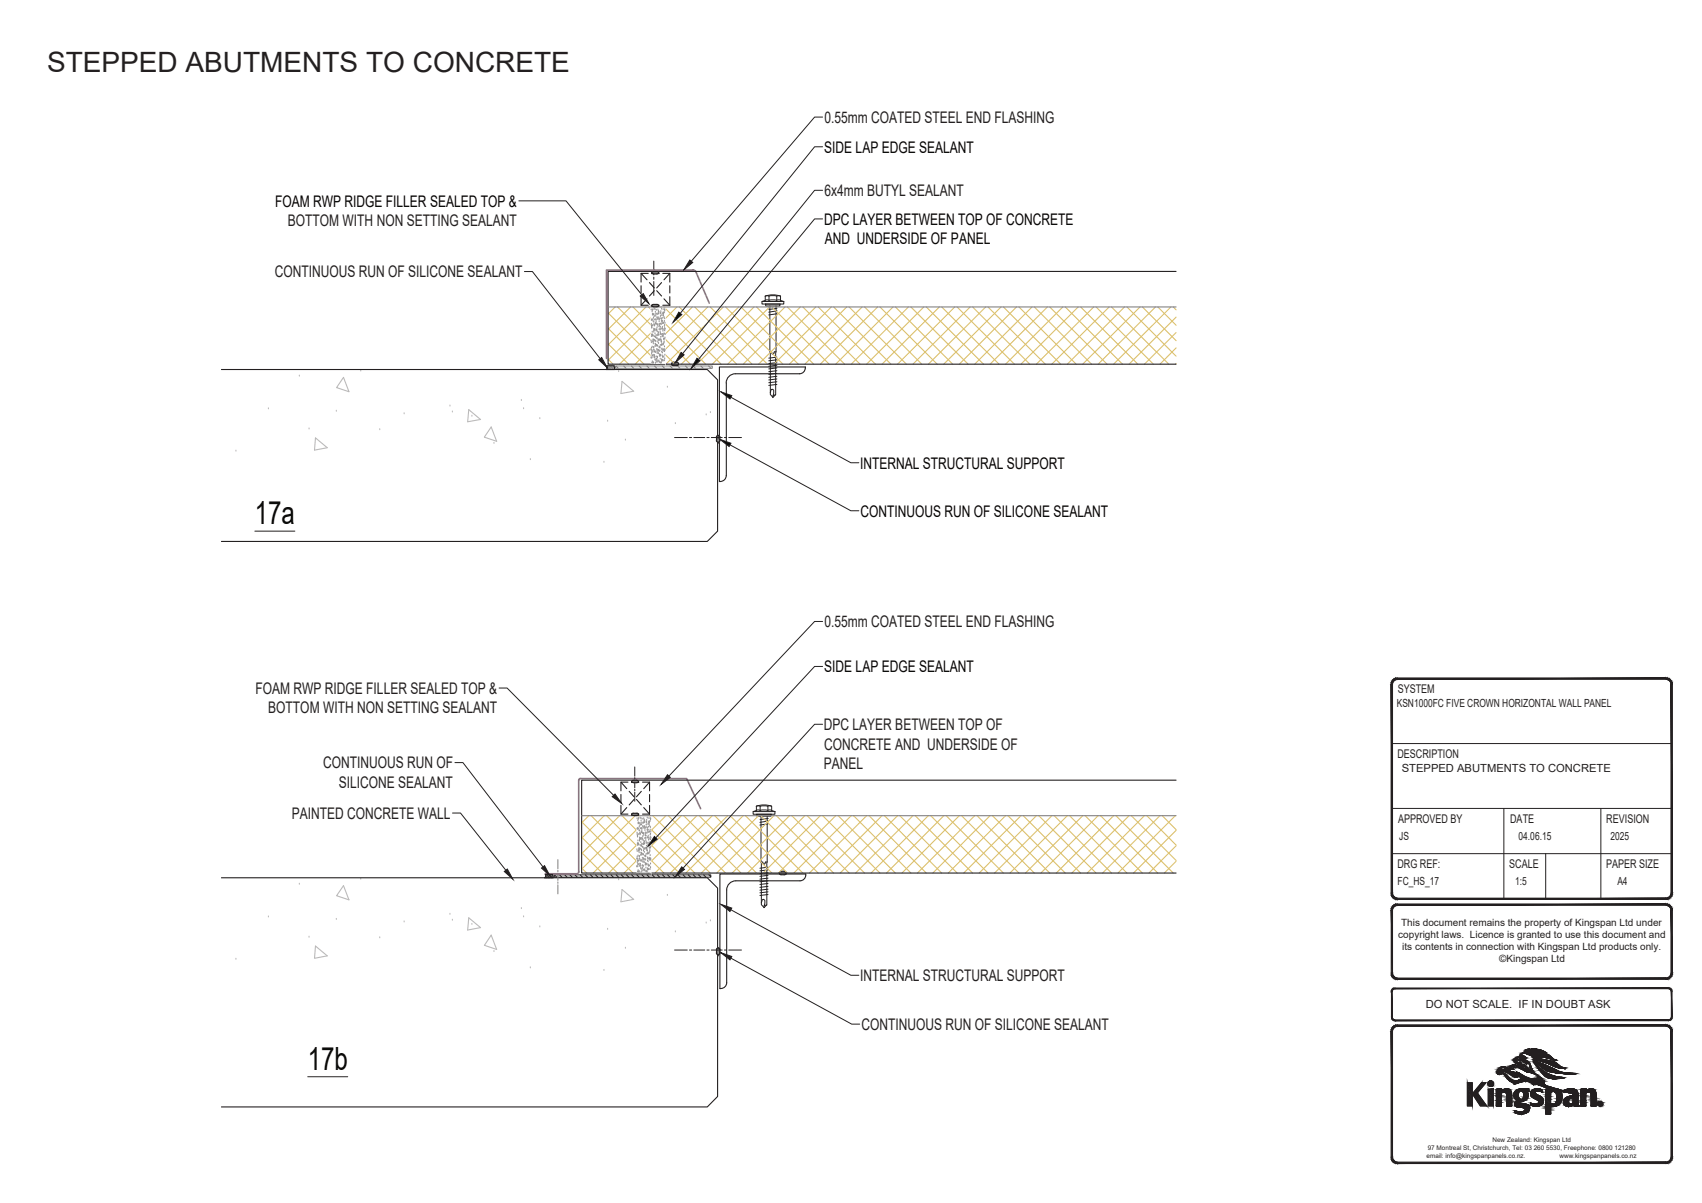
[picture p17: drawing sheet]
<svg xmlns="http://www.w3.org/2000/svg" width="297mm" height="210mm" viewBox="0 0 297 210" stroke-linecap="round" stroke-linejoin="round" font-family="sans-serif">
<defs><g id="words">
<g font-size="5.6" fill="#040503">
<text x="44.5" y="91.5">17a</text>
<text x="53.7" y="186.8">17b</text>
</g>
<text font-size="4.9" fill="#231f20" x="8.2" y="12.6">STEPPED ABUTMENTS TO CONCRETE</text>
<g font-size="2.8" fill="#231f20">
<text x="143.9" y="21.5">0.55mm COATED STEEL END FLASHING</text>
<text x="143.9" y="34.2">6x4mm BUTYL SEALANT</text>
<text x="50.3" y="39.4">BOTTOM WITH NON SETTING SEALANT</text>
<text x="48" y="48.4">CONTINUOUS RUN OF SILICONE SEALANT</text>
<text x="143.9" y="109.5">0.55mm COATED STEEL END FLASHING</text>
<text x="44.6" y="121.1">FOAM RWP RIDGE FILLER SEALED TOP &amp;</text>
<text x="46.8" y="124.5">BOTTOM WITH NON SETTING SEALANT</text>
<text x="143.8" y="127.5">DPC LAYER BETWEEN TOP OF</text>
<text x="143.9" y="130.8">CONCRETE AND UNDERSIDE OF</text>
<text x="56.4" y="134.1">CONTINUOUS RUN OF</text>
<text x="59.1" y="137.5">SILICONE SEALANT</text>
<text x="143.8" y="134.2">PANEL</text>
<text x="50.9" y="142.9">PAINTED CONCRETE WALL</text>
<text x="150.1" y="171.3">INTERNAL STRUCTURAL SUPPORT</text>
<text x="150.3" y="179.8">CONTINUOUS RUN OF SILICONE SEALANT</text>
</g>
<g font-size="2.8" fill="#040503">
<text x="143.9" y="26.6">SIDE LAP EDGE SEALANT</text>
<text x="48" y="36.1">FOAM RWP RIDGE FILLER SEALED TOP &amp;</text>
<text x="143.8" y="39.2">DPC LAYER BETWEEN TOP OF CONCRETE</text>
<text x="144" y="42.6">AND UNDERSIDE OF PANEL</text>
<text x="150.1" y="81.8">INTERNAL STRUCTURAL SUPPORT</text>
<text x="150.2" y="90.2">CONTINUOUS RUN OF SILICONE SEALANT</text>
<text x="143.9" y="117.3">SIDE LAP EDGE SEALANT</text>
</g>
<g font-size="2.1" fill="#231f20">
<text x="243.9" y="121">SYSTEM</text>
<text x="243.9" y="132.3">DESCRIPTION</text>
<text x="244" y="143.6">APPROVED BY</text>
<text x="263.6" y="143.6">DATE</text>
<text x="280.3" y="143.6">REVISION</text>
<text x="243.9" y="151.5">DRG REF:</text>
<text x="263.4" y="151.5">SCALE</text>
<text x="280.3" y="151.5">PAPER SIZE</text>
</g>
<g font-size="2" fill="#231f20">
<text x="243.8" y="123.5">KSN1000FC FIVE CROWN HORIZONTAL WALL PANEL</text>
<text x="244.6" y="134.8">STEPPED ABUTMENTS TO CONCRETE</text>
<text x="244.2" y="146.6">JS</text>
<text x="265" y="146.6">04.06.15</text>
<text x="281.1" y="146.6">2025</text>
<text x="243.9" y="154.5">FC_HS_17</text>
<text x="264.4" y="154.5">1:5</text>
<text x="282.3" y="154.5">A4</text>
<text x="248.8" y="176">DO NOT SCALE. IF IN DOUBT ASK</text>
</g>
<g font-size="1.7" fill="#231f20">
<text x="244.5" y="161.7">This document remains the property of Kingspan Ltd under</text>
<text x="244" y="163.8">copyright laws. Licence is granted to use this document and</text>
<text x="244.7" y="165.8">its contents in connection with Kingspan Ltd products only.</text>
<text x="261.7" y="168">©Kingspan Ltd</text>
</g>
<g font-size="1.1" fill="#231f20">
<text x="249" y="202.1">email: info@kingspanpanels.co.nz.</text>
<text x="249.2" y="200.7">97 Montreal St, Christchurch, Tel: 03 260 5530, Freephone: 0800 121280</text>
<text x="260.5" y="199.4">New Zealand: Kingspan Ltd</text>
<text x="272.2" y="202.1">www.kingspanpanels.co.nz</text>
</g>
</g></defs>
<g fill="none" stroke="#808180" stroke-width=".17">
<path d="M107.4 63.9h16.9v.4h-16.9zM107.5 63.9l.4 .4M108.9 63.9l.4 .4M110.2 63.9l.4 .4M111.5 63.9l.4 .4M112.9 63.9l.4 .4M114.2 63.9l.4 .4M115.6 63.9l.4 .4M116.9 63.9l.4 .4M118.3 63.9l.4 .4M119.6 63.9l.4 .4M121 63.9l.4 .4"/>
<path d="M122.3 63.9l.4 .4M123.7 63.9l.4 .4M97.4 150v1.6M97.4 151.9v.3M97.4 152.4v1.3M97.4 153.9v.3M97.4 154.4v1.6"/>
</g>
<g fill="none" stroke="#808180" stroke-width=".19">
<path d="M105.9 64.4l.1 .1M106 63.9l.5 .6M106 64.2l.2 .3M106.1 63.8l.7 .7M106.4 63.8l.6 .7M106.7 63.8l.6 .7M106.9 63.8l.3 .3M117.3 63.4l.4 .4M117.3 63.6l.1 .2M117.4 63.2l.6 .6M117.6 63.2l.6 .6M117.9 63.2l.5 .5"/>
<path d="M118.2 63.2l.2 .3M125.3 76l-.3 .2M125.5 76.1l-.5 .4M125.6 77l-.1 .2M125.6 76.5l-.5 .5M125.6 76.2l-.6 .6M125.6 76.7l-.4 .5M136 152.5l.2 .2M136.1 152.2l.4 .5M136.2 152.1l.5 .6M136.4 152.1l.6 .6M136.7 152.1l.5 .4"/>
<path d="M137 152.1l.2 .2M125.3 165.5l-.3 .2M125.5 165.5l-.5 .5M125.6 166.5l-.1 .1M125.6 165.9l-.5 .6M125.6 165.7l-.6 .6M125.6 166.2l-.4 .4"/>
</g>
<g fill="none" stroke="#231f20" stroke-width=".17">
<path d="M114.1 45.6v2.4M114.1 48.4v.4M114.1 49.1v2.5M133.5 51.7l1.4-.2 1.3 .2M133.5 52.4l1.4-.1 1.3 .1M133.5 51.7h.7v.7M133.6 51.7v.7l-.6 .2h3.8M133.6 53.1h2.6l-.1 .3h-2.4zM134.2 51.7h1.3M134.4 53.4v15.5l.5 .5 .5-.5v-15.5M135.6 53.8l-1.4 .2M135.6 54.3l-1.4 .2"/>
<path d="M135.6 54.8l-1.4 .2M136.2 51.7v.7l.6 .2M136.2 51.7h-.6v.7M136.8 52.6v.5h-.7h-3.1v-.5M117.7 76.4h2.2M120.3 76.4h.4M121.1 76.4h1.9M123.4 76.4h.4M124.1 76.4h1.9M126.4 76.4h.4M127.2 76.4h2.2M134.4 61.4h.3l.1 .4h.2l.1-.2"/>
<path d="M134.4 68.6a.46 .46 0 0 1 .4-.7l.1 .1a.86 .86 0 0 1 0 1M135.4 68.9l-.5 .1v.4M135.4 61.4h-.3v.2M135.6 62.8l-1.4 .2M135.6 63.3l-1.4 .2M135.6 63.8l-1.4 .1M135.6 64.2l-1.4 .2M135.6 64.7l-1.4 .2M135.6 65.2l-1.4 .1M135.6 65.7l-1.4 .2M135.6 66.1l-1.4 .2M135.6 66.6l-1.4 .2"/>
<path d="M135.6 67.1l-1.4 .2M135.6 62.3l-1.4 .2M110.8 133.9v1.6M110.8 135.7v.3M110.8 136.2v1.3M110.8 137.8v.2M110.8 138.3v1.6M95.1 153.2h.1M95.2 152.7l.5 .5M95.2 153l.2 .2M95.4 152.6l.6 .6M95.7 152.6l.5 .6"/>
<path d="M95.9 152.6l.6 .6M96.2 152.6l.3 .4M96.7 152.7h27.4v.4h-27.4zM96.8 152.7l.4 .4M97.7 152.7l.4 .4M98.6 152.7l.4 .4M99.5 152.7l.4 .4M100.3 152.7l.5 .4M101.3 152.7l.4 .4M102.1 152.7l.4 .4M103.1 152.7l.4 .4M103.9 152.7l.4 .4"/>
<path d="M104.9 152.7l.4 .4M105.7 152.7l.4 .4M106.6 152.7l.4 .4M107.5 152.7l.4 .4M108.4 152.7l.4 .4M109.3 152.7l.4 .4M110.2 152.7l.4 .4M111.1 152.7l.4 .4M112 152.7l.4 .4M112.9 152.7l.4 .4M113.8 152.7l.4 .4M114.7 152.7l.4 .4"/>
<path d="M115.6 152.7l.4 .4M116.5 152.7l.4 .4M117.4 152.7l.4 .4M118.3 152.7l.4 .4M119.2 152.7l.4 .4M120.1 152.7l.4 .4M121 152.7l.4 .4M121.9 152.7l.4 .4M122.8 152.7l.4 .4M123.7 152.7l.4 .3M131.4 141.7v.4h3.8v-.4M132 141.5l1.3-.1 1.4 .1"/>
<path d="M132 140.7v.8l-.6 .2h3.8M132.1 142.1h2.5l-.1 .4h-2.4zM132.7 140.7v.8M132.8 142.5l.1 15.4 .5 .5 .4-.5 .1-15.4M132.9 157.6l.2-.6 .3 .1v.9M133.8 158h-.4l-.1 .4M133.9 150.5h-.3l-.3 .3-.1-.1-.1-.2h-.3M134 140.7v.8M134 151.8l-1.4 .2M134 152.3l-1.4 .2M134 152.8l-1.4 .2M134 153.3l-1.4 .1"/>
<path d="M134 153.7l-1.4 .2M134 154.2l-1.4 .2M134 154.7l-1.4 .2M134 155.2l-1.4 .2M134 155.7l-1.4 .1M134 156.1l-1.4 .2M134 151.4l-1.4 .1M134.1 142.9l-1.5 .2M134.1 143.3l-1.5 .2M134.1 143.8l-1.5 .2M134.7 140.7l-1.4-.2-1.3 .2h2.7M134.7 140.7v.8l.5 .2"/>
<path d="M117.7 165.8h2.2M120.3 165.8h.4M121.1 165.8h1.9M123.4 165.8h.4M124.1 165.8h1.9M126.4 165.8h.4M127.2 165.8h2.2"/>
</g>
<g fill="none" stroke="#231f20" stroke-width=".19">
<path d="M205.3 47.4h-99.2v16.2h99.2M38.6 64.5h84.8l1.8 1.8v26.4l-1.8 1.8h-84.8M105.8 64.5a.48 .48 0 0 0 .1-.7h1.3l.1 .7h-1.5M117.2 63.5h.1M117.2 63.5l.2 .3h.7l.3-.3M118.4 63.5h.1M118.4 63.5l-.3-.3h-.7l-.2 .3M125 76.9a.31 .31 0 0 0 .3 .3 .31 .31 0 0 0 .3-.3M125.3 76l.3 .1v.8M125.3 76l-.2 .1-.1 .8M125.3 76h.1M125.3 77.2h.1"/>
<path d="M140.5 64.2a1.01 1.01 0 0 1-1 1h-11.2M140.6 64.2v-.1h-15v20a1.08 1.08 0 0 0 1.1-1.1l.1-16.2a1.56 1.56 0 0 1 1.5-1.6M38.6 153.2h84.8l1.8 1.8v36.4l-1.8 1.8h-84.8M95 153.2a.39 .39 0 0 0 .2-.6h1.3l.1 .6h-1.5M126.8 155.4v16.1M128.4 153.7a1.6 1.6 0 0 0-1.6 1.6M128.4 153.7h11.2a1.03 1.03 0 0 0 1-1.1h-15v20h.2M136 152.4h.1M136.3 152.1a.31 .31 0 0 0-.3 .3 .31 .31 0 0 0 .3 .3M136.3 152.1h.6a.31 .31 0 0 1 .3 .3 .31 .31 0 0 1-.3 .3h-.6M137.2 152.4h.1M125.3 165.4l.3 .2v.7l-.3 .4"/>
<path d="M125.3 165.4l-.3 .4 .1 .7 .2 .2M125.3 165.5h.1M125.3 166.7h.1M126.8 171.5a1.01 1.01 0 0 1-1 1"/>
</g>
<g fill="none" stroke="#bababa" stroke-width=".19">
<path d="M41.2 78.6h.1M46.8 71.2h.1M52.2 65.5h.1M53.9 74.7h.1M54.9 78.6l.2-2.2 2 1.7-2.2 .5M58.7 71.6h.1M59.9 65.9l1 2.5-2.2-.7zM63 64.6h.1M66.3 74.8h.1M70.5 72.1h.1M78.5 70.7h.1M79 71.7h.1"/>
<path d="M81.8 71.5l2.1 1.7-2.3 .4zM82.4 72.5h.1M84.5 76.3l1.2-1.8 1 2.5-2.2-.7M86.2 77.2h.1M91 69.7h.1M91.4 71.2h.1M94.2 72.9h.1M106 73.3h.1M108 64.7h.1M108.6 66.6l2 1.7-2.2 .4zM109.2 76.6h.1M116.5 67.4h.1"/>
<path d="M117.9 73.8h.1M123.2 72.2h.1M124 71.8h.1M92.6 80.1h.1M105.4 80.5h.1M46.8 159.9h.1M52.2 154.2h.1M59.9 154.6l1 2.5-2.2-.8zM63 153.3h.1M78.5 159.4h.1M91 158.4h.1M91.4 159.9h.1"/>
<path d="M108 153.4h.1M108.6 155.3l2 1.7-2.2 .4zM116.5 156.1h.1M41.2 167.3h.1M53.9 163.4h.1M55.1 165.1l2 1.7-2.2 .5zM58.7 160.3h.1M66.3 163.5h.1M70.5 160.7h.1M79 160.5h.1M81.8 160.2l2.1 1.7-2.3 .4zM82.4 161.2h.1"/>
<path d="M85.7 163.2l1 2.5-2.2-.7zM86.2 165.9h.1M92.6 168.8h.1M94.2 161.6h.1M105.4 169.2h.1M106 162h.1M109.2 165.3h.1M117.9 162.5h.1M123.2 160.9h.1M124 160.6h.1"/>
</g>
<path d="M123.8 52.9l-2.3-5.4-.4-.4h-15.2v15.5M101 136.2v16.2l-.3 .1h-5.5M101.3 135.9l-.3 .3M101.3 135.9h18.5l2.5 5.3" fill="none" stroke="#b9519f" stroke-width=".3"/>
<g fill="none" stroke="#dcc06c" stroke-width=".19">
<path d="M106.1 54.6l9 9M106.1 57.3l6.3 6.3M107.4 53.6l-1.3 1.2M107.8 53.6l10 10M110.1 53.6l-4 3.9M110.5 53.6l10 10M112.8 53.6l-6.7 6.6M113.2 53.6l10 10M115.4 53.6l-9.3 9.3M115.9 53.6l9.9 10M118.1 53.6l-10 10M118.5 53.6l10.1 10"/>
<path d="M120.8 53.6l-10 10M121.2 53.6l10 10M123.5 53.6l-10 10M123.9 53.6l10 10M126.2 53.6l-10 10M126.6 53.6l10 10M128.9 53.6l-10 10M129.3 53.6l10 10M131.6 53.6l-10 10M132 53.6l10 10M134.3 53.6l-10 10M134.7 53.6l10 10"/>
<path d="M137 53.6l-10 10M137.4 53.6l10 10M139.7 53.6l-10 10M140.1 53.6l10 10M142.4 53.6l-10 10M142.8 53.6l10 10M145.1 53.6l-10 10M145.5 53.6l10 10M147.8 53.6l-10 10M148.2 53.6l10 10M150.5 53.6l-10 10M150.9 53.6l10 10"/>
<path d="M153.2 53.6l-10 10M153.6 53.6l10 10M155.9 53.6l-10.1 10M156.3 53.6l10 10M158.5 53.6l-9.9 10M159 53.6l10 10M161.2 53.6l-10 10M161.7 53.6l9.9 10M163.9 53.6l-10 10M164.3 53.6l10.1 10M166.6 53.6l-10 10M167 53.6l10 10"/>
<path d="M169.3 53.6l-10 10M169.7 53.6l10 10M172 53.6l-10 10M172.4 53.6l10 10M174.7 53.6l-10 10M175.1 53.6l10 10M177.4 53.6l-10 10M177.8 53.6l10 10M180.1 53.6l-10 10M180.5 53.6l10 10M182.8 53.6l-10 10M183.2 53.6l10 10"/>
<path d="M185.5 53.6l-10 10M185.9 53.6l10 10M188.2 53.6l-10 10M188.6 53.6l10 10M190.9 53.6l-10 10M191.3 53.6l10 10M193.6 53.6l-10 10M194 53.6l10 10M196.3 53.6l-10 10M196.7 53.6l8.6 8.6M199 53.6l-10 10M199.4 53.6l5.9 5.9"/>
<path d="M201.7 53.6l-10.1 10M202.1 53.6l3.2 3.2M204.3 53.6l-9.9 10M204.8 53.6l.5 .5M205.3 58l-5.6 5.6M205.3 55.4l-8.3 8.2M106.1 62.7l.9 .9M106.1 60l3.6 3.6M205.3 63.4l-.2 .2M205.3 60.7l-2.9 2.9"/>
</g>
<path d="M113.6 63.4h2.5" fill="none" stroke="#fff" stroke-width=".17"/>
<path d="M113.6 53.8l2.5 9.6v-9.6zM113.6 53.8l2.5 9.6h-2.5z" fill="#fff"/>
<path d="M113.6 53.8l2.5 9.6h-2.5zM113.6 53.8h2.5v9.6zM111.1 152.2h2.5" fill="none" stroke="#fff" stroke-width=".17"/>
<g fill="none" stroke="#989898" stroke-width=".19">
<path d="M113.6 59.4h.1M113.7 53.9h.1M113.7 59.6h.1M113.7 55.7h.1M113.7 56.4h.1M113.7 56.7h.1M113.7 58.6h.1M113.7 58.3h.1M113.7 57h.1M113.7 57.1h.1M113.7 56.9h.1M113.8 55.8h.1"/>
<path d="M113.8 55.6h.1M113.8 54.3h.1M113.8 57.8h.1M113.9 58.3h.1M113.9 54.7h.1M113.9 54.8h.1M113.9 56.7h.1M113.9 58.4h.1M113.9 54h.1M113.9 58.5h.1M113.9 59.5h.1M113.9 55.7h.1"/>
<path d="M114 59.2h.1M114 53.9h.1M114 59.6h.1M114 54.7h.1M114 56h.1M114 58.5h.1M114 59.8h.1M114 55.4h.1M114 54.8h.1M114.1 57.6h.1M114.1 59.2h.1M114.1 57.3h.1"/>
<path d="M114.1 56.1h.1M114.1 59.4h.1M114.1 57.8h.1M114.1 56.5h.1M114.1 55.1h.1M114.2 56.6h.1M114.2 57.3h.1M114.2 56.7h.1M114.2 53.8h.1M114.2 58.6h.1M114.2 59.2h.1M114.3 57.4h.1"/>
<path d="M114.3 55.7h.1M114.3 55h.1M114.3 57.5h.1M114.3 56.6h.1M114.3 58.1h.1M114.3 59.9h.1M114.3 54.7h.1M114.3 53.9h.1M114.4 56.3h.1M114.4 54.3h.1M114.4 59.4h.1M114.4 58.8h.1"/>
<path d="M114.4 60h.1M114.4 56.4h.1M114.4 55h.1M114.4 55.6h.1M114.4 58.7h.1M114.5 59.5h.1M114.5 58.4h.1M114.5 57.3h.1M114.5 57.6h.1M114.5 55.7h.1M114.5 56h.1M114.5 54h.1"/>
<path d="M114.5 57.5h.1M114.5 54.7h.1M114.6 56.4h.1M114.6 58.9h.1M114.6 57.4h.1M114.7 55.3h.1M114.7 57.1h.1M114.7 56.5h.1M114.7 58.4h.1M114.7 59h.1M114.7 54.7h.1M114.7 57.7h.1"/>
<path d="M114.7 55.6h.1M114.8 56.6h.1M114.8 58.4h.1M114.8 59.5h.1M114.8 53.9h.1M114.8 54.6h.1M114.8 56.5h.1M114.8 58.2h.1M114.8 56.9h.1M114.9 59.1h.1M114.9 59.3h.1M114.9 57.9h.1"/>
<path d="M114.9 55.5h.1M114.9 54.6h.1M114.9 54.2h.1M114.9 54.3h.1M114.9 59.8h.1M115 58h.1M115 58.3h.1M115 55.3h.1M115 54.3h.1M115 54.6h.1M115 59.2h.1M115 56h.1"/>
<path d="M115 57.4h.1M115 55.6h.1M115.1 59.2h.1M115.1 56.7h.1M115.1 56.4h.1M115.2 56.9h.1M115.2 57.3h.1M115.2 59.1h.1M115.2 55.5h.1M115.2 57.7h.1M115.2 57h.1M115.2 58h.1"/>
<path d="M115.2 56.4h.1M115.3 55.1h.1M115.3 58.2h.1M115.3 54.5h.1M115.3 58.7h.1M115.3 54.2h.1M115.3 54.6h.1M115.3 59.2h.1M115.4 59.5h.1M115.4 54.9h.1M115.4 59.4h.1M115.4 55.4h.1"/>
<path d="M115.4 56.5h.1M115.4 58.2h.1M115.4 55.9h.1M115.5 59.6h.1M115.5 53.8h.1M115.5 55.6h.1M115.5 55.9h.1M115.5 57.3h.1M115.5 59.9h.1M115.5 56.3h.1M115.5 58.6h.1M115.6 57.2h.1"/>
<path d="M115.6 56.3h.1M115.6 57.3h.1M115.6 57h.1M115.6 58.2h.1M115.6 55.9h.1M115.6 58.5h.1M115.6 54.6h.1M115.7 55.4h.1M115.7 54.9h.1M115.7 57.6h.1M115.7 58.6h.1M115.7 53.9h.1"/>
<path d="M115.7 57.3h.1M115.8 58.3h.1M115.8 54.4h.1M115.8 59.8h.1M115.8 55h.1M115.8 56.3h.1M115.8 54.6h.1M115.8 54.7h.1M115.8 56.2h.1M115.8 59h.1M115.8 59.1h.1M115.9 55.2h.1"/>
<path d="M115.9 59.7h.1M115.9 58.1h.1M115.9 59.5h.1M115.9 57.5h.1M115.9 55.9h.1M115.9 54.4h.1M115.9 56.8h.1M116 53.9h.1M116 57.2h.1M116 59h.1M116 55.5h.1M116 57.6h.1"/>
<path d="M116 56.6h.1M116 54.1h.1M116 54h.1M116.1 58.8h.1M116.1 56.2h.1M116.1 57.3h.1M116.1 58.2h.1M113.6 60.9h.1M113.7 61h.1M113.7 62.3h.1M113.7 60.6h.1M113.7 61.6h.1"/>
<path d="M113.7 61.4h.1M113.8 63.2h.1M113.8 62.3h.1M113.8 61.9h.1M113.8 61.1h.1M113.8 60.4h.1M113.9 63h.1M113.9 62h.1M113.9 63.2h.1M113.9 61.3h.1M114 63.2h.1M114 61.9h.1"/>
<path d="M114 60.5h.1M114.1 60.9h.1M114.1 60.5h.1M114.1 61h.1M114.1 62.2h.1M114.2 61.9h.1M114.2 61.2h.1M114.2 62.2h.1M114.2 61.3h.1M114.3 62.6h.1M114.3 60.3h.1M114.3 62.2h.1"/>
<path d="M114.4 62.7h.1M114.4 61.4h.1M114.4 63.2h.1M114.5 61.2h.1M114.5 60.3h.1M114.5 62.8h.1M114.5 60.1h.1M114.5 63.1h.1M114.6 62.5h.1M114.6 60.1h.1M114.6 60.8h.1M114.6 62.1h.1"/>
<path d="M114.7 62.6h.1M114.7 61.5h.1M114.7 61.2h.1M114.7 63h.1M114.7 60.2h.1M114.7 62.2h.1M114.8 60.9h.1M114.8 60.2h.1M114.8 62.9h.1M114.8 61.5h.1M114.9 61.1h.1M114.9 61.6h.1"/>
<path d="M114.9 61h.1M115 62.8h.1M115 63h.1M115 60.5h.1M115.1 63.1h.1M115.1 61.2h.1M115.1 62h.1M115.1 60.5h.1M115.1 61.8h.1M115.1 60.4h.1M115.2 61.1h.1M115.2 60.6h.1"/>
<path d="M115.2 62.5h.1M115.2 61.8h.1M115.2 60.1h.1M115.3 61.9h.1M115.3 62h.1M115.3 63.2h.1M115.4 63.1h.1M115.4 63.2h.1M115.5 62.6h.1M115.5 60.1h.1M115.5 61.3h.1M115.5 62.9h.1"/>
<path d="M115.5 60.8h.1M115.5 61.9h.1M115.6 61.4h.1M115.6 62.1h.1M115.6 62.7h.1M115.6 61h.1M115.6 62.8h.1M115.7 62.1h.1M115.7 62.2h.1M115.7 60h.1M115.7 62.8h.1M115.8 60.9h.1"/>
<path d="M115.8 62.1h.1M115.9 61.1h.1M115.9 60.8h.1M115.9 62.8h.1M116 61.2h.1M116 60.4h.1M116 62.5h.1M116 60.9h.1M116 61h.1M116 61.8h.1"/>
</g>
<g fill="none" stroke="#808180" stroke-width=".19">
<path d="M106.1 53.6h99.2M113.8 47.7l.1 .1M113.8 53.4l.1 .1M113.8 47.5l.4 .3M113.8 53.2l.4 .4M113.9 47.4l.6 .4M113.9 53.2l.6 .4M114.2 47.4l.6 .4M114.2 53.1l.6 .4M114.4 47.4l.5 .3M114.4 53.1l.5 .4M114.7 47.4l.3 .2"/>
<path d="M114.7 53.1l.3 .2"/>
</g>
<g fill="none" stroke="#231f20" stroke-width=".19">
<path d="M111.9 47.7l1 1.1M111.9 51.8v1.5h1.2M111.9 49.9v1.2M112.9 52.2l-1 1.1M113.1 47.7h-1.2v1.5M113.3 49.3l.9 1M113.7 47.6l.4-.2h.7l.2 .2M113.7 47.6l.2 .2a1.04 1.04 0 0 0 1-.1l.1-.1M113.8 47.6h.1M113.8 53.3h.1M113.8 53.3h1.2M113.8 47.7h1.2"/>
<path d="M113.8 53.2h1l.1 .2a1.04 1.04 0 0 1-1 .1zM114.2 50.7l-.9 1M114.6 50.7l.9 1M115 47.6h.1M115 53.3h.1M115.5 49.3l-.9 1M115.7 53.3h1.2M115.7 47.7h1.2v1.5M115.9 52.2l1 1.1M116.9 47.7l-1 1.1M116.9 49.9v1.2M116.9 51.8v1.5"/>
<path d="M205.3 136.2h-103.8v16.2h103.8"/>
</g>
<g fill="none" stroke="#dcc06c" stroke-width=".19">
<path d="M101.5 143.4l9 9M101.5 146.1l6.3 6.3M101.5 151.5l.9 .9M101.5 148.8l3.6 3.6M102.8 142.4l-1.3 1.2M103.2 142.4l10 10M105.4 142.4l-3.9 3.9M105.9 142.4l10 10M108.1 142.4l-6.6 6.6M108.6 142.4l9.9 10M110.8 142.4l-9.3 9.3M111.2 142.4l10.1 10"/>
<path d="M113.5 142.4l-10 10M113.9 142.4l10 10M116.2 142.4l-10 10M116.6 142.4l10 10M118.9 142.4l-10 10M119.3 142.4l10 10M121.6 142.4l-10 10M122 142.4l10 10M124.3 142.4l-10 10M124.7 142.4l10 10M127 142.4l-10 10M127.4 142.4l10 10"/>
<path d="M129.7 142.4l-10 10M130.1 142.4l10 10M132.4 142.4l-10 10M132.8 142.4l10 10M135.1 142.4l-10 10M135.5 142.4l10 10M137.8 142.4l-10 10M138.2 142.4l10 10M140.5 142.4l-10 10M140.9 142.4l10 10M143.2 142.4l-10 10M143.6 142.4l10 10"/>
<path d="M145.8 142.4l-9.9 10M146.3 142.4l10 10M148.6 142.4l-10.1 10M149 142.4l10 10M151.2 142.4l-9.9 10M151.7 142.4l10 10M153.9 142.4l-10 10M154.4 142.4l9.9 10M156.6 142.4l-10 10M157 142.4l10.1 10M159.3 142.4l-10 10M159.7 142.4l10 10"/>
<path d="M162 142.4l-10 10M162.4 142.4l10 10M164.7 142.4l-10 10M165.1 142.4l10 10M167.4 142.4l-10 10M167.8 142.4l10 10M170.1 142.4l-10 10M170.5 142.4l10 10M172.8 142.4l-10 10M173.2 142.4l10 10M175.5 142.4l-10 10M175.9 142.4l10 10"/>
<path d="M178.2 142.4l-10 10M178.6 142.4l10 10M180.9 142.4l-10 10M181.3 142.4l10 10M183.6 142.4l-10 10M184 142.4l10 10M186.3 142.4l-10 10M186.7 142.4l10 10M189 142.4l-10 10M189.4 142.4l10 10M191.6 142.4l-9.9 10M192.1 142.4l10 10"/>
<path d="M194.4 142.4l-10.1 10M194.8 142.4l10 10M197 142.4l-9.9 10M197.4 142.4l7.9 7.8M199.7 142.4l-10 10M200.2 142.4l5.1 5.1M202.4 142.4l-10 10M202.8 142.4l2.5 2.4M205.1 142.4l-10 10M205.3 150.3l-2.1 2.1M205.3 147.6l-4.8 4.8M205.3 144.9l-7.5 7.5"/>
</g>
<path d="M111.1 142.6l2.5 9.6v-9.6zM111.1 142.6l2.5 9.6h-2.5z" fill="#fff"/>
<path d="M111.1 142.6l2.5 9.6h-2.5zM111.1 142.6h2.5v9.6z" fill="none" stroke="#fff" stroke-width=".17"/>
<g fill="none" stroke="#989898" stroke-width=".19">
<path d="M111.1 151.1h.1M111.2 148.2h.1M111.2 149.7h.1M111.2 144.5h.1M111.2 145.3h.1M111.2 149.8h.1M111.2 142.7h.1M111.2 151.1h.1M111.2 149.4h.1M111.2 148.5h.1M111.2 145.5h.1M111.2 150.4h.1"/>
<path d="M111.2 147.4h.1M111.2 145.8h.1M111.2 147.1h.1M111.3 145.9h.1M111.3 150.2h.1M111.3 152h.1M111.3 145.8h.1M111.3 144.6h.1M111.3 144.4h.1M111.3 150.7h.1M111.3 151.1h.1M111.3 143.1h.1"/>
<path d="M111.3 149.9h.1M111.3 146.6h.1M111.4 147.1h.1M111.4 149.2h.1M111.4 151.8h.1M111.4 143.6h.1M111.4 150.8h.1M111.4 143.5h.1M111.4 147.3h.1M111.4 145.5h.1M111.4 147.2h.1M111.4 142.8h.1"/>
<path d="M111.4 152.1h.1M111.4 148.3h.1M111.4 150.1h.1M111.5 143.5h.1M111.5 142.7h.1M111.5 144.5h.1M111.5 148.4h.1M111.5 148h.1M111.5 152h.1M111.5 144.8h.1M111.5 150.7h.1M111.5 147.3h.1"/>
<path d="M111.5 149.3h.1M111.5 148.7h.1M111.6 144.2h.1M111.6 143.6h.1M111.6 152h.1M111.6 149.7h.1M111.6 148h.1M111.6 149.3h.1M111.6 146.4h.1M111.6 148.2h.1M111.6 146.6h.1M111.6 146.1h.1"/>
<path d="M111.6 144.9h.1M111.6 149.8h.1M111.6 151h.1M111.6 145.3h.1M111.7 143.9h.1M111.7 146.2h.1M111.7 150.7h.1M111.7 145.6h.1M111.7 150h.1M111.7 145.4h.1M111.7 151h.1M111.7 142.6h.1"/>
<path d="M111.7 150.1h.1M111.8 147.4h.1M111.8 150.7h.1M111.8 148.1h.1M111.8 146.2h.1M111.8 144.5h.1M111.8 146.3h.1M111.8 143.8h.1M111.8 145.4h.1M111.8 151.4h.1M111.8 149.1h.1M111.8 146.9h.1"/>
<path d="M111.8 151h.1M111.9 148.7h.1M111.9 143.5h.1M111.9 142.7h.1M111.9 143.1h.1M111.9 151.5h.1M111.9 145.1h.1M111.9 150.2h.1M111.9 147.6h.1M111.9 152.1h.1M111.9 148.2h.1M111.9 148.8h.1"/>
<path d="M111.9 144.5h.1M112 145.2h.1M112 143.8h.1M112 148.3h.1M112 147.5h.1M112 150h.1M112 147.2h.1M112 146.2h.1M112 149.1h.1M112 144.8h.1M112 146.4h.1M112 144.5h.1"/>
<path d="M112 151.6h.1M112 151.9h.1M112.1 149h.1M112.1 143.5h.1M112.1 142.8h.1M112.1 146.3h.1M112.1 151.3h.1M112.1 148.9h.1M112.1 145.2h.1M112.1 149.6h.1M112.1 150.9h.1M112.1 147.7h.1"/>
<path d="M112.2 151.4h.1M112.2 145.3h.1M112.2 146.3h.1M112.2 144.1h.1M112.2 145.9h.1M112.2 150.3h.1M112.2 147.2h.1M112.2 147.8h.1M112.2 150h.1M112.2 151.8h.1M112.2 143.6h.1M112.2 144.2h.1"/>
<path d="M112.2 151.1h.1M112.2 146.5h.1M112.2 144.4h.1M112.3 149h.1M112.3 151h.1M112.3 149.7h.1M112.3 145.4h.1M112.3 147.2h.1M112.3 148.4h.1M112.3 151.7h.1M112.3 143.4h.1M112.3 142.7h.1"/>
<path d="M112.3 145.3h.1M112.3 147h.1M112.4 150.3h.1M112.4 148.1h.1M112.4 145.7h.1M112.4 146.7h.1M112.4 147.9h.1M112.4 150h.1M112.4 143.4h.1M112.4 144.3h.1M112.4 150.4h.1M112.4 149.8h.1"/>
<path d="M112.4 143.1h.1M112.4 143h.1M112.5 148.6h.1M112.5 147.1h.1M112.5 146.8h.1M112.5 144.1h.1M112.5 151.6h.1M112.5 148h.1M112.5 143.2h.1M112.5 149.3h.1M112.5 143.4h.1M112.5 151.8h.1"/>
<path d="M112.5 146.2h.1M112.6 144.8h.1M112.6 148.1h.1M112.6 144.4h.1M112.6 151.9h.1M112.6 150h.1M112.6 150.8h.1M112.6 149.3h.1M112.6 145.5h.1M112.6 145.2h.1M112.6 150.6h.1M112.7 145.7h.1"/>
<path d="M112.7 149.2h.1M112.7 150.7h.1M112.7 146.1h.1M112.7 149.9h.1M112.7 147.9h.1M112.7 149.4h.1M112.7 144.3h.1M112.7 146.5h.1M112.7 151.3h.1M112.7 145.8h.1M112.8 145.2h.1M112.8 146.8h.1"/>
<path d="M112.8 148.9h.1M112.8 150.8h.1M112.8 143.9h.1M112.8 147h.1M112.8 150.7h.1M112.8 152h.1M112.8 143.4h.1M112.8 147.5h.1M112.9 151.9h.1M112.9 143h.1M112.9 148h.1M112.9 148.3h.1"/>
<path d="M112.9 148.2h.1M112.9 144.3h.1M112.9 145.3h.1M112.9 143.7h.1M112.9 152h.1M112.9 144.7h.1M112.9 147h.1M112.9 148.9h.1M113 142.6h.1M113 148.4h.1M113 151.5h.1M113 144.4h.1"/>
<path d="M113 148.9h.1M113 151.7h.1M113 144.8h.1M113 150.1h.1M113 149.7h.1M113 146.1h.1M113 148.8h.1M113 149.6h.1M113.1 146h.1M113.1 145.1h.1M113.1 150.7h.1M113.1 147.4h.1"/>
<path d="M113.1 150.3h.1M113.1 145.2h.1M113.1 147h.1M113.1 146.1h.1M113.1 150.9h.1M113.1 151.5h.1M113.1 145.8h.1M113.1 144.7h.1M113.2 149.8h.1M113.2 143.4h.1M113.2 147.3h.1M113.2 151.6h.1"/>
<path d="M113.2 151h.1M113.2 148.9h.1M113.2 146.5h.1M113.2 150.9h.1M113.2 144.2h.1M113.2 143.7h.1M113.2 147.4h.1M113.2 148.8h.1M113.3 142.7h.1M113.3 147.1h.1M113.3 151.6h.1M113.3 146.2h.1"/>
<path d="M113.3 143.8h.1M113.3 143.2h.1M113.3 145.1h.1M113.3 148.6h.1M113.3 143.4h.1M113.3 147.9h.1M113.3 143.5h.1M113.3 145h.1M113.3 147.8h.1M113.3 149.7h.1M113.4 151h.1M113.4 149.6h.1"/>
<path d="M113.4 144.1h.1M113.4 150h.1M113.4 148.5h.1M113.4 147h.1M113.4 148.3h.1M113.4 146.3h.1M113.4 143.2h.1M113.4 151.6h.1M113.5 150h.1M113.5 144.7h.1M113.5 149.2h.1M113.5 145.6h.1"/>
<path d="M113.5 142.7h.1M113.5 146h.1M113.5 146.4h.1M113.5 147.9h.1M113.5 144.3h.1M113.5 151.3h.1M113.5 145.4h.1M113.5 150.6h.1M113.5 142.9h.1M113.6 149.7h.1M113.6 142.8h.1M113.6 149.9h.1"/>
<path d="M113.6 147.6h.1M113.6 145h.1M113.6 146.1h.1M113.6 147h.1"/>
</g>
<g fill="none" stroke="#808180" stroke-width=".19">
<path d="M110.3 136.3l.4 .3M110.3 136.5l.1 .1M110.4 136.2l.6 .4M110.7 136.2l.5 .4M110.9 136.2l.5 .3M111.2 136.2l.2 .2M101.5 142.4h103.8M110.3 142.1l.4 .3M110.3 142.2l.1 .2M110.4 142l.6 .4M110.7 142l.5 .4M110.9 142l.5 .3"/>
<path d="M111.2 142l.2 .1"/>
</g>
<g fill="none" stroke="#231f20" stroke-width=".19">
<path d="M108.4 136.5l1 1.2M108.4 138.7v1.2M109.6 136.5h-1.2v1.5M109.8 138.1l.9 1M110.2 136.5h1.3M110.2 136.4l.3 .2M110.2 136.4h.1M110.5 136.2l-.3 .2M110.5 136.2h.8l.1 .2M110.7 139.5l-.9 1M111.1 139.5l.8 1M111.4 136.4h.1"/>
<path d="M111.4 136.4l-.1 .2h-.8M111.9 138.1l-.8 1M112.1 136.5h1.3v1.5M113.4 136.5l-1.1 1.2M113.4 138.7v1.2M108.4 140.6v1.5h1.2M109.4 141l-1 1.1M110.2 142.1l.3 .2M110.2 142.1h.1M110.2 142.1h1.3M110.5 141.9l-.3 .2M110.5 142h.6"/>
<path d="M110.5 142.4h.6M111.1 141.9l.3 .2M111.4 142.1h.1M111.4 142.1l-.3 .2M112.1 142.1h1.3M112.3 141l1.1 1.1M113.4 140.6v1.5"/>
</g>
<path d="M111.7 51.7l.6-.5 1 1.8z" fill="#231f20"/>
<path d="M90.5 35.1h8.3l13.2 16.4M111.7 51.7l.6-.5 1 1.8z" fill="none" stroke="#231f20" stroke-width=".17"/>
<path d="M118.9 61.5l.5 .4-1.5 1.4z" fill="#231f20"/>
<path d="M143.6 33.2h-1.4l-23.1 28.5M118.9 61.5l.5 .4-1.5 1.4z" fill="none" stroke="#231f20" stroke-width=".17"/>
<path d="M120.4 45.4l.5 .4-1.6 1.3z" fill="#231f20"/>
<path d="M143.6 20.4h-1.4l-21.6 25.2M120.4 45.4l.5 .4-1.6 1.3z" fill="none" stroke="#231f20" stroke-width=".17"/>
<path d="M104.5 62.8l.5-.4 1 1.8z" fill="#231f20"/>
<path d="M91.5 47.4h1.4l11.9 15.2M104.5 62.8l.5-.4 1 1.8z" fill="none" stroke="#231f20" stroke-width=".17"/>
<path d="M119 151.3l.5 .5-1.6 1.2z" fill="#231f20"/>
<path d="M143.6 126.4h-1.4l-23 25.1M119 151.3l.5 .5-1.6 1.2z" fill="none" stroke="#231f20" stroke-width=".17"/>
<path d="M116.5 135.2l.5 .5-1.6 1.2z" fill="#231f20"/>
<path d="M143.6 108.5h-1.4l-25.5 27M116.5 135.2l.5 .5-1.6 1.2z" fill="none" stroke="#231f20" stroke-width=".17"/>
<path d="M94.5 151.5l.5-.4 1 1.8z" fill="#231f20"/>
<path d="M79.4 133.1h1.4l14 18.2M94.5 151.5l.5-.4 1 1.8z" fill="none" stroke="#231f20" stroke-width=".17"/>
<path d="M125.8 166.3l1.9 .6-.3 .6z" fill="#231f20"/>
<path d="M125.8 166.3l1.9 .6-.3 .6zM127.6 167.2l21 11.6h1.4" fill="none" stroke="#231f20" stroke-width=".17"/>
<path d="M125.8 157.8l1.9 .7-.3 .6z" fill="#231f20"/>
<path d="M125.8 157.8l1.9 .7-.3 .6zM127.6 158.8l20.9 11.4h1.4" fill="none" stroke="#231f20" stroke-width=".17"/>
<path d="M88 152.1l.5-.4 1 1.8z" fill="#231f20"/>
<path d="M79 141.9h1.4l7.9 10M88 152.1l.5-.4 1 1.8z" fill="none" stroke="#231f20" stroke-width=".17"/>
<path d="M106.8 139.1l.5-.5 1.2 1.6z" fill="#231f20"/>
<path d="M87.1 120.1h1.4l18.6 18.7M106.8 139.1l.5-.5 1.2 1.6z" fill="none" stroke="#231f20" stroke-width=".17"/>
<path d="M143 114.3v4.1l46.3-4.1zM143 118.4l46.3-4.1v4.1z" fill="#fff"/>
<path d="M143 114.3h46.3l-46.3 4.1zM143 118.4l46.3-4.1v4.1z" fill="none" stroke="#fff" stroke-width=".17"/>
<path d="M114.2 146l.5 .5-1.6 1.2z" fill="#040503"/>
<path d="M143.6 116.3h-1.4l-27.7 29.9M114.2 146l.5 .5-1.6 1.2z" fill="none" stroke="#231f20" stroke-width=".17"/>
<path d="M121.6 62.5l.5 .5-1.5 1.3z" fill="#040503"/>
<path d="M143.6 38.2h-1.4l-20.3 24.5M121.6 62.5l.5 .5-1.5 1.3z" fill="none" stroke="#231f20" stroke-width=".17"/>
<path d="M125.6 76.7l2 .7-.4 .5z" fill="#040503"/>
<path d="M125.6 76.7l2 .7-.4 .5zM127.4 77.6l21.1 11.6h1.4" fill="none" stroke="#231f20" stroke-width=".17"/>
<path d="M125.8 68.4l1.9 .6-.3 .6z" fill="#040503"/>
<path d="M125.8 68.4l1.9 .6-.3 .6zM127.6 69.3l20.9 11.5h1.4" fill="none" stroke="#231f20" stroke-width=".17"/>
<path d="M143 23.6v4.1l50.5-4.1zM143 27.7l50.5-4.1v4.1z" fill="#fff"/>
<path d="M143 23.6h50.5l-50.5 4.1zM143 27.7l50.5-4.1v4.1z" fill="none" stroke="#fff" stroke-width=".17"/>
<path d="M118.5 54.5l.5 .4-1.5 1.3z" fill="#040503"/>
<path d="M143.6 25.6h-1.4l-23.5 29.1M118.5 54.5l.5 .4-1.5 1.3zM44.5 92.7h7M262.5 141.1v15.8M53.7 187.9h7" fill="none" stroke="#231f20" stroke-width=".17"/>
<path d="M290.8 156.8l.2 .2h-.2zM290.8 156.8l.2 .2v-.3zM291 156.7l.3 .2-.3 .1zM291 156.7l.3 .2-.1-.3zM291.2 156.6l.3 .1-.2 .2zM291.2 156.6l.3 .1-.1-.2zM291.4 156.5h.3l-.2 .2zM291.5 156.3l-.1 .2h.3zM291.5 156.3l.3-.1-.1 .3zM291.6 156.1l-.1 .2 .3-.1zM291.6 156.1l.3-.2-.1 .3zM291.6 155.9v.2l.3-.2z" fill="#231f20"/>
<path d="M290.8 156.8l.2 .2h-.2zM290.8 156.8l.2-.1v.3zM291 156.7l.3 .2-.3 .1zM291 156.7l.2-.1 .1 .3zM291.2 156.6l.3 .1-.2 .2zM291.2 156.6l.2-.1 .1 .2zM291.4 156.5h.3l-.2 .2zM291.5 156.3l.3-.1-.1 .3zM291.5 156.3l.2 .2h-.3zM291.6 156.1l.3-.2-.1 .3zM291.6 156.1l.2 .1-.3 .1zM291.6 155.9h.3l-.3 .2z" fill="none" stroke="#231f20" stroke-width=".17"/>
<path d="M291.6 119.4v36.5h.3zM291.6 119.4h.3v36.5z" fill="#231f20"/>
<path d="M291.6 119.4h.3v36.5zM291.6 119.4l.3 36.5h-.3z" fill="none" stroke="#231f20" stroke-width=".17"/>
<path d="M291.8 119.1l.1 .3h-.3zM291.6 119.2v.2l.2-.3zM291.7 118.9l.1 .2-.2 .1zM291.5 119l.1 .2 .1-.3zM291.5 118.7l.2 .2-.2 .1zM291.4 118.8l.1 .2v-.3zM291.3 118.5l.2 .2-.1 .1zM291.3 118.5l-.1 .2 .2 .1zM291 118.4l.3 .1-.1 .2zM291 118.4v.2l.2 .1zM290.8 118.3l.2 .1v.2zM290.8 118.3v.3h.2z" fill="#231f20"/>
<path d="M290.8 118.3l.2 .1v.2zM290.8 118.3l.2 .3h-.2zM291 118.4l.3 .1-.1 .2zM291 118.4l.2 .3-.2-.1zM291.3 118.5l.2 .2-.1 .1zM291.3 118.5l.1 .3-.2-.1zM291.4 118.8l.1-.1v.3zM291.5 119l.2-.1-.1 .3zM291.5 118.7l.2 .2-.2 .1zM291.6 119.2l.2-.1-.2 .3zM291.7 118.9l.1 .2-.2 .1zM291.8 119.1l.1 .3h-.3z" fill="none" stroke="#231f20" stroke-width=".17"/>
<path d="M243.9 118.6h46.9v-.3zM243.9 118.3h46.9l-46.9 .3z" fill="#231f20"/>
<path d="M243.9 118.6l46.9-.3v.3zM243.9 118.3h46.9l-46.9 .3z" fill="none" stroke="#231f20" stroke-width=".17"/>
<path d="M243.6 118.4l.3-.1v.3zM243.6 118.4l.1 .2h.2zM243.3 118.5l.3-.1 .1 .2zM243.3 118.5l.2 .2 .2-.1zM243.1 118.7l.2-.2 .2 .2zM243.1 118.7l.2 .1 .2-.1zM243.1 118.7l.2 .1-.4 .1zM242.9 118.9l.2 .1 .2-.2zM242.9 118.9l.2 .1-.3 .1zM242.8 119.1l.3 .1v-.2zM242.8 119.1l.3 .1-.3 .2zM242.8 119.4h.2l.1-.2z" fill="#231f20"/>
<path d="M242.8 119.4l.3-.2-.1 .2zM242.8 119.1l.3-.1v.2zM242.8 119.1l.3 .1-.3 .2zM242.9 118.9l.2 .1-.3 .1zM242.9 118.9l.4-.1-.2 .2zM243.1 118.7l.2 .1-.4 .1zM243.1 118.7h.4l-.2 .1zM243.1 118.7l.2-.2 .2 .2zM243.3 118.5l.4 .1-.2 .1zM243.3 118.5l.3-.1 .1 .2zM243.6 118.4l.3-.1v.3zM243.6 118.4l.3 .2h-.2z" fill="none" stroke="#231f20" stroke-width=".17"/>
<path d="M242.8 119.4l.2 36.5v-36.5zM242.8 119.4l.2 36.5h-.2z" fill="#231f20"/>
<path d="M242.8 119.4h.2v36.5zM242.8 119.4l.2 36.5h-.2z" fill="none" stroke="#231f20" stroke-width=".17"/>
<path d="M242.8 155.9h.2l-.2 .3zM243 155.9l-.2 .3 .3-.1zM242.8 156.2l.3-.1-.2 .4zM243.1 156.1l-.2 .4 .2-.2zM242.9 156.5l.2-.2v.4zM243.1 156.3v.4l.2-.2zM243.1 156.7l.2-.2v.4zM243.3 156.5v.4l.2-.3zM243.5 156.6l.1 .4-.3-.1zM243.5 156.6l.1 .4 .1-.3zM243.7 156.7l.2 .3h-.3zM243.7 156.7l.2 .3v-.2z" fill="#231f20"/>
<path d="M242.8 155.9h.2l-.2 .3zM242.8 156.2l.3-.1-.2 .4zM242.9 156.5l.2-.2v.4zM243 155.9l.1 .2-.3 .1zM243.1 156.1v.2l-.2 .2zM243.1 156.7l.2-.2v.4zM243.1 156.3l.2 .2-.2 .2zM243.3 156.5l.2 .1-.2 .3zM243.5 156.6l.2 .1-.1 .3zM243.5 156.6l.1 .4-.3-.1zM243.7 156.7l.2 .1v.2zM243.7 156.7l.2 .3h-.3z" fill="none" stroke="#231f20" stroke-width=".17"/>
<path d="M243.9 156.8v.2l46.9-.2zM243.9 157l46.9-.2v.2z" fill="#231f20"/>
<path d="M242.9 129.8h48.8M242.9 149h48.8M242.9 141.1h48.8M243.8 157.9l2 .1M243.9 156.8h46.9l-46.9 .2zM243.9 157l46.9-.2v.2zM269.8 149v7.9M279.4 141.1v15.8" fill="none" stroke="#231f20" stroke-width=".17"/>
<path d="M290.8 202.8l.2 .3h-.2zM290.8 202.8l.2 .3v-.3zM291 202.8l.3 .1-.3 .2zM291 202.8l.3 .1-.1-.2zM291.2 202.7l.3 .1-.2 .1zM291.2 202.7l.3 .1-.1-.2zM291.4 202.6l.3-.1-.2 .3zM291.5 202.4l-.1 .2 .3-.1zM291.5 202.4l.3-.1-.1 .2zM291.6 202.2l-.1 .2 .3-.1zM291.6 202.2l.3-.2-.1 .3zM291.6 202v.2l.3-.2z" fill="#231f20"/>
<path d="M290.8 202.8l.2 .3h-.2zM290.8 202.8h.2v.3zM291 202.8l.3 .1-.3 .2zM291 202.8l.2-.1 .1 .2zM291.2 202.7l.3 .1-.2 .1zM291.2 202.7l.2-.1 .1 .2zM291.4 202.6l.3-.1-.2 .3zM291.5 202.4l.3-.1-.1 .2zM291.5 202.4l.2 .1-.3 .1zM291.6 202.2l.3-.2-.1 .3zM291.6 202.2l.2 .1-.3 .1zM291.6 202h.3l-.3 .2z" fill="none" stroke="#231f20" stroke-width=".17"/>
<path d="M291.6 180v22h.3zM291.6 180h.3v22z" fill="#231f20"/>
<path d="M291.6 180h.3v22zM291.6 180l.3 22h-.3z" fill="none" stroke="#231f20" stroke-width=".17"/>
<path d="M291.8 179.7l.1 .3h-.3zM291.6 179.8v.2l.2-.3zM291.7 179.4l.1 .3-.2 .1zM291.5 179.6l.1 .2 .1-.4zM291.5 179.2l.2 .2-.2 .2zM291.5 179.2l-.1 .2 .1 .2zM291.3 179l.2 .2-.1 .2zM291.3 179l-.1 .2 .2 .2zM291 178.9l.3 .1-.1 .2zM291 178.9v.3h.2zM290.8 178.9h.2v.3zM290.8 178.9v.2l.2 .1z" fill="#231f20"/>
<path d="M290.8 178.9h.2v.3zM290.8 178.9l.2 .3-.2-.1zM291 178.9l.3 .1-.1 .2zM291 178.9l.2 .3h-.2zM291.3 179l.2 .2-.1 .2zM291.3 179l.1 .4-.2-.2zM291.5 179.6l.2-.2-.1 .4zM291.5 179.2l.2 .2-.2 .2zM291.5 179.2v.4l-.1-.2zM291.6 179.8l.2-.1-.2 .3zM291.7 179.4l.1 .3-.2 .1zM291.8 179.7l.1 .3h-.3z" fill="none" stroke="#231f20" stroke-width=".17"/>
<path d="M243.9 179.1h46.9v-.2zM243.9 178.9h46.9l-46.9 .2z" fill="#231f20"/>
<path d="M243.9 179.1l46.9-.2v.2zM243.9 178.9h46.9l-46.9 .2z" fill="none" stroke="#231f20" stroke-width=".17"/>
<path d="M243.6 178.9h.3v.2zM243.6 178.9l.1 .3 .2-.1zM243.3 179l.3-.1 .1 .3zM243.3 179l.2 .2h.2zM243.1 179.2l.2-.2 .2 .2zM243.1 179.2l.2 .2 .2-.2zM243.1 179.2l.2 .2h-.4zM242.9 179.4l.2 .2 .2-.2zM242.9 179.4l.2 .2-.3 .1zM242.8 179.7l.3 .1v-.2zM242.8 179.7l.3 .1-.3 .2zM242.8 180h.2l.1-.2z" fill="#231f20"/>
<path d="M242.8 180l.3-.2-.1 .2zM242.8 179.7l.3-.1v.2zM242.8 179.7l.3 .1-.3 .2zM242.9 179.4l.2 .2-.3 .1zM242.9 179.4h.4l-.2 .2zM243.1 179.2l.2 .2h-.4zM243.1 179.2h.4l-.2 .2zM243.1 179.2l.2-.2 .2 .2zM243.3 179l.4 .2h-.2zM243.3 179l.3-.1 .1 .3zM243.6 178.9h.3v.2zM243.6 178.9l.3 .2-.2 .1z" fill="none" stroke="#231f20" stroke-width=".17"/>
<path d="M242.8 180l.2 22v-22zM242.8 180l.2 22h-.2z" fill="#231f20"/>
<path d="M242.8 180h.2v22zM242.8 180l.2 22h-.2z" fill="none" stroke="#231f20" stroke-width=".17"/>
<path d="M242.8 202h.2l-.2 .3zM243 202l-.2 .3 .3-.1zM242.8 202.3l.3-.1-.2 .3zM243.1 202.2l-.2 .3 .2-.1zM242.9 202.5l.2-.1v.4zM243.1 202.4v.4l.2-.2zM243.3 202.6v.3l-.2-.1zM243.3 202.6v.3l.2-.2zM243.5 202.7l.1 .4-.3-.2zM243.5 202.7l.1 .4 .1-.3zM243.7 202.8l.2 .3h-.3zM243.7 202.8l.2 .3v-.3z" fill="#231f20"/>
<path d="M242.8 202h.2l-.2 .3zM242.8 202.3l.3-.1-.2 .3zM242.9 202.5l.2-.1v.4zM243 202l.1 .2-.3 .1zM243.1 202.2v.2l-.2 .1zM243.1 202.4l.2 .2-.2 .2zM243.3 202.6l.2 .1-.2 .2zM243.3 202.6v.3l-.2-.1zM243.5 202.7l.2 .1-.1 .3zM243.5 202.7l.1 .4-.3-.2zM243.7 202.8h.2v.3zM243.7 202.8l.2 .3h-.3z" fill="none" stroke="#231f20" stroke-width=".17"/>
<path d="M243.9 202.8v.3l46.9-.3zM243.9 203.1l46.9-.3v.3z" fill="#231f20"/>
<path d="M243.9 202.8h46.9l-46.9 .3zM243.9 203.1l46.9-.3v.3z" fill="none" stroke="#231f20" stroke-width=".17"/>
<path d="M291.2 178l.2 .1-.2 .1zM291.2 178l.2 .1v-.1zM291.4 178h.2l-.2 .1zM291.4 178h.2l-.1-.1zM291.5 177.9l.3-.1-.2 .2zM291.6 177.7l-.1 .2 .3-.1zM291.8 177.5v.3l-.2-.1zM291.7 177.5l-.1 .2 .2-.2z" fill="#231f20"/>
<path d="M291.2 178l.2 .1-.2 .1zM291.2 178h.2v.1zM291.4 178h.2l-.2 .1zM291.4 178l.1-.1 .1 .1zM291.5 177.9l.3-.1-.2 .2zM291.6 177.7l.2 .1-.3 .1zM291.7 177.5h.1l-.2 .2zM291.8 177.5v.3l-.2-.1z" fill="none" stroke="#231f20" stroke-width=".17"/>
<path d="M291.7 173.1v4.4h.1zM291.7 173.1h.1v4.4z" fill="#231f20"/>
<path d="M291.7 173.1h.1v4.4zM291.7 173.1l.1 4.4h-.1z" fill="none" stroke="#231f20" stroke-width=".17"/>
<path d="M291.8 172.8v.3h-.1zM291.6 172.9l.1 .2 .1-.3zM291.6 172.6l.2 .2-.2 .1zM291.6 172.6l-.1 .1 .1 .2zM291.4 172.5l.2 .1-.1 .1zM291.4 172.5v.1l.1 .1zM291.2 172.5h.2v.1zM291.2 172.5v.1h.2z" fill="#231f20"/>
<path d="M291.2 172.5h.2v.1zM291.2 172.5l.2 .1h-.2zM291.4 172.5l.1 .2-.1-.1zM291.4 172.5l.2 .1-.1 .1zM291.6 172.6l.2 .2-.2 .1zM291.6 172.6v.3l-.1-.2zM291.6 172.9l.2-.1-.1 .3zM291.8 172.8v.3h-.1z" fill="none" stroke="#231f20" stroke-width=".17"/>
<path d="M243.5 172.6h47.7v-.1zM243.5 172.5h47.7l-47.7 .1z" fill="#231f20"/>
<path d="M243.5 172.6l47.7-.1v.1zM243.5 172.5h47.7l-47.7 .1z" fill="none" stroke="#231f20" stroke-width=".17"/>
<path d="M243.2 172.5h.3v.1zM243.2 172.5l.1 .1h.2zM243 172.6l.2-.1 .1 .1zM243 172.6l.1 .1 .2-.1zM243 172.6l.1 .1-.2 .1zM242.9 172.8l.1 .1 .1-.2zM242.9 172.8l.1 .1-.2 .2zM243 172.9l-.2 .2h.2z" fill="#231f20"/>
<path d="M242.9 172.8l.2-.1-.1 .2zM242.9 172.8l.1 .1-.2 .2zM243 172.9v.2h-.2zM243 172.6h.3l-.2 .1zM243 172.6l.2-.1 .1 .1zM243 172.6l.1 .1-.2 .1zM243.2 172.5h.3v.1zM243.2 172.5l.3 .1h-.2z" fill="none" stroke="#231f20" stroke-width=".17"/>
<path d="M242.8 173.1l.2 4.4v-4.4zM242.8 173.1l.2 4.4h-.2z" fill="#231f20"/>
<path d="M242.8 173.1l.2 4.4h-.2zM242.8 173.1h.2v4.4z" fill="none" stroke="#231f20" stroke-width=".17"/>
<path d="M242.8 177.5h.2l-.1 .3zM243 177.5l-.1 .3 .1-.1zM242.9 177.8l.1-.1v.3zM243 177.7v.3l.1-.1zM243.1 177.9l.1 .2-.2-.1zM243.1 177.9l.1 .2 .1-.1zM243.3 178l.2 .2-.3-.1zM243.3 178l.2 .2v-.2z" fill="#231f20"/>
<path d="M242.8 177.5h.2l-.1 .3zM242.9 177.8l.1-.1v.3zM243 177.5v.2l-.1 .1zM243 177.7l.1 .2-.1 .1zM243.1 177.9l.2 .1-.1 .1zM243.1 177.9l.1 .2-.2-.1zM243.3 178h.2v.2zM243.3 178l.2 .2-.3-.1z" fill="none" stroke="#231f20" stroke-width=".17"/>
<path d="M243.5 178v.2l47.7-.2zM243.5 178.2l47.7-.2v.2z" fill="#231f20"/>
<path d="M243.5 178h47.7l-47.7 .2zM243.5 178.2l47.7-.2v.2z" fill="none" stroke="#231f20" stroke-width=".17"/>
<path d="M290.8 170.7l.2 .2h-.2zM290.8 170.7l.2 .2v-.2zM291 170.7l.3 .1-.3 .1zM291 170.7l.3 .1-.1-.2zM291.2 170.6h.3l-.2 .2zM291.2 170.6h.3l-.1-.1zM291.4 170.5l.3-.1-.2 .2zM291.5 170.3l-.1 .2 .3-.1zM291.5 170.3l.3-.2-.1 .3zM291.6 170.1l-.1 .2 .3-.2zM291.6 170.1l.3-.2-.1 .2zM291.6 169.9v.2l.3-.2z" fill="#231f20"/>
<path d="M290.8 170.7l.2 .2h-.2zM290.8 170.7h.2v.2zM291 170.7l.3 .1-.3 .1zM291 170.7l.2-.1 .1 .2zM291.2 170.6h.3l-.2 .2zM291.2 170.6l.2-.1 .1 .1zM291.4 170.5l.3-.1-.2 .2zM291.5 170.3l.3-.2-.1 .3zM291.5 170.3l.2 .1-.3 .1zM291.6 170.1l.3-.2-.1 .2zM291.6 170.1h.2l-.3 .2zM291.6 169.9h.3l-.3 .2z" fill="none" stroke="#231f20" stroke-width=".17"/>
<path d="M291.6 158.9v11h.3zM291.6 158.9h.3v11z" fill="#231f20"/>
<path d="M291.6 158.9h.3v11zM291.6 158.9l.3 11h-.3z" fill="none" stroke="#231f20" stroke-width=".17"/>
<path d="M291.8 158.6l.1 .3h-.3zM291.6 158.7v.2l.2-.3zM291.7 158.3l.1 .3-.2 .1zM291.5 158.4l.1 .3 .1-.4zM291.5 158.1l.2 .2-.2 .1zM291.5 158.1l-.1 .2 .1 .1zM291.3 157.9l.2 .2-.1 .2zM291.3 157.9l-.1 .2 .2 .2zM291 157.8l.3 .1-.1 .2zM291 157.8v.3h.2zM290.8 157.8h.2v.3zM290.8 157.8v.2l.2 .1z" fill="#231f20"/>
<path d="M290.8 157.8h.2v.3zM290.8 157.8l.2 .3-.2-.1zM291 157.8l.3 .1-.1 .2zM291 157.8l.2 .3h-.2zM291.3 157.9l.2 .2-.1 .2zM291.3 157.9l.1 .4-.2-.2zM291.5 158.4l.2-.1-.1 .4zM291.5 158.1l.2 .2-.2 .1zM291.5 158.1v.3l-.1-.1zM291.6 158.7l.2-.1-.2 .3zM291.7 158.3l.1 .3-.2 .1zM291.8 158.6l.1 .3h-.3z" fill="none" stroke="#231f20" stroke-width=".17"/>
<path d="M243.9 158h46.9v-.2zM243.9 157.8h46.9l-46.9 .2z" fill="#231f20"/>
<path d="M243.9 158l46.9-.2v.2zM243.9 157.8h46.9l-46.9 .2z" fill="none" stroke="#231f20" stroke-width=".17"/>
<path d="M243.6 157.8h.3v.2zM243.6 157.8l.1 .3 .2-.1zM243.3 157.9l.3-.1 .1 .3zM243.3 157.9l.2 .2h.2zM243.1 158.1l.2-.2 .2 .2zM243.1 158.1l.2 .2 .2-.2zM243.1 158.1l.2 .2h-.4zM242.9 158.3l.2 .1 .2-.1zM242.9 158.3l.2 .1-.3 .2zM242.8 158.6l.3 .1v-.3zM242.8 158.6l.3 .1-.3 .2zM242.8 158.9h.2l.1-.2z" fill="#231f20"/>
<path d="M242.8 158.9l.3-.2-.1 .2zM242.8 158.6l.3-.2v.3zM242.8 158.6l.3 .1-.3 .2zM242.9 158.3l.2 .1-.3 .2zM242.9 158.3h.4l-.2 .1zM243.1 158.1l.2 .2h-.4zM243.1 158.1h.4l-.2 .2zM243.1 158.1l.2-.2 .2 .2zM243.3 157.9l.4 .2h-.2zM243.3 157.9l.3-.1 .1 .3zM243.6 157.8h.3v.2zM243.6 157.8l.3 .2-.2 .1z" fill="none" stroke="#231f20" stroke-width=".17"/>
<path d="M242.8 158.9l.2 11v-11zM242.8 158.9l.2 11h-.2z" fill="#231f20"/>
<path d="M242.8 158.9h.2v11zM242.8 158.9l.2 11h-.2z" fill="none" stroke="#231f20" stroke-width=".17"/>
<path d="M242.8 169.9h.2l-.2 .2zM243 169.9l-.2 .2h.3zM242.8 170.1h.3l-.2 .3zM243.1 170.1l-.2 .3 .2-.1zM242.9 170.4l.2-.1v.3zM243.1 170.3v.3l.2-.1zM243.3 170.5v.3l-.2-.2zM243.3 170.5v.3l.2-.2zM243.5 170.6l.1 .3-.3-.1zM243.5 170.6l.1 .3 .1-.2zM243.7 170.7l.2 .2h-.3zM243.7 170.7l.2 .2v-.2z" fill="#231f20"/>
<path d="M242.8 169.9h.2l-.2 .2zM242.8 170.1h.3l-.2 .3zM242.9 170.4l.2-.1v.3zM243 169.9l.1 .2h-.3zM243.1 170.1v.2l-.2 .1zM243.1 170.6l.2-.1v.3zM243.1 170.3l.2 .2-.2 .1zM243.3 170.5l.2 .1-.2 .2zM243.5 170.6l.2 .1-.1 .2zM243.5 170.6l.1 .3-.3-.1zM243.7 170.7h.2v.2zM243.7 170.7l.2 .2h-.3z" fill="none" stroke="#231f20" stroke-width=".17"/>
<path d="M243.9 170.7v.2l46.9-.2zM243.9 170.9l46.9-.2v.2z" fill="#231f20"/>
<g fill="none" stroke="#231f20" stroke-width=".17">
<path d="M243.9 170.7h46.9l-46.9 .2zM243.9 170.9l46.9-.2v.2zM261.3 186.9h.1a.46 .46 0 0 0 .6 .5l-.3 .2-.3-.1-.1-.3zM261.7 186.4h.1a.92 .92 0 0 1 1.4 .1l.1 .2 .2-.2a.72 .72 0 0 1 .9-.7l.6 .3a.68 .68 0 0 0-.6-.7l-.2-.4 .3 .4 .1-.1-.3-.6a1.33 1.33 0 0 0 1.2-.7l.3-.2a1.16 1.16 0 0 1 1.2-.7l-.6 .5-.9 .4-.2 .4a.73 .73 0 0 1 1.1 .3l-.1-.1a1.64 1.64 0 0 0-1.7 .2l.1 .2a.35 .35 0 0 0 .1 .5 .35 .35 0 0 0 .5-.1 .67 .67 0 0 1 .1 1l1 .5-.4-1 1.2 1.2-.3-1.5a2.95 2.95 0 0 0 1.1 1.8l.1 .2-1.6-.5-2.1-1.2-.2 .1 .3 .4-.6-.3-.2 .1v.2l.5 .2a.51 .51 0 0 0-.7 .2l.3 .5 .1-.1-.2-.1 1 .2v-.2a6.1 6.1 0 0 0 2.6 1.8l.4 .3 .5-.3a1.53 1.53 0 0 1 1.3-.2l-.1 .1 .3 .6 2.1 .7 3.2 .8a23.5 23.5 0 0 1-7-1.8l-.4 .3-.2-.3-1-.4-.1 .1-.9 .1-1.1 .4-1.3-1.1-.9-1a.45 .45 0 0 1-.6 0 .45 .45 0 0 1 .1-.7zM261.7 186.5l.1 .7a.35 .35 0 0 1-.2-.3 .35 .35 0 0 1 .1-.4zM262.1 186.4a1.8 1.8 0 0 1 1.6 1l-1.1-.7-.6 .2zM262.3 187l.2-.1 1.7 1h.4l-.2 .1h.1l.4-.1 .1-.2 .7 .6-1.5 .4-2-1.6zM264 187.3h.4zM265 187.2l.1 .1a3.8 3.8 0 0 0 2.8 .9l-.3 .4a.71 .71 0 0 0 .7-1l.9 .7-1.5 .7a10.1 10.1 0 0 1-2.7-1.8zM265.2 184.9a1.01 1.01 0 0 1 1-.2v.2h-.2a.73 .73 0 0 1 .6 .7l-.6-.6 .4 .7-.9-.6h-.5zM265.2 186l.1 .3-.1-.1zM265.8 185.8h.1v.2l-.3 .4z"/>
<path d="M265.8 183.9a1.97 1.97 0 0 0 1.5-.7l.3-.1 .7 .1h-.4a2.67 2.67 0 0 1-2.1 .7zM266.3 186.3l.6 .8-.2-.1zM266.5 183.9h.5l.6-.3a1.72 1.72 0 0 1 2.3 .2 3.5 3.5 0 0 0-2.4 .2zM267 184.2l1-.1a2.53 2.53 0 0 1 3.1 .8l.5 .2-.5-.1a7.6 7.6 0 0 0-3.2-.5zM267.6 184.6l.5 .1a7.7 7.7 0 0 1 4.4 1.5l.6 .2a4.9 4.9 0 0 1-3.2-.8l-1.3-.5zM267.6 185.2a6.7 6.7 0 0 0 5.4 2.9 5.6 5.6 0 0 1-3.2-.2 8.8 8.8 0 0 1-2.2-2.7zM267.6 184.9l2.3 1.1a9.8 9.8 0 0 0 4.3 1.3l.9 .1a10 10 0 0 1-5.6-.8z"/>
</g>
<path d="M266.9 183.1h.1" fill="none" stroke="#231f20" stroke-width=".17"/>
<path d="M266.9 183.1h.1zM266.8 183.1h.2z" fill="#231f20"/>
<path d="M266.8 183.1h.2zM266.9 183.1h.1z" fill="none" stroke="#231f20" stroke-width=".17"/>
<path d="M266.8 183.1h.2zM266.7 183.1h.3z" fill="#231f20"/>
<path d="M266.7 183.1h.3zM266.8 183.1h.2z" fill="none" stroke="#231f20" stroke-width=".17"/>
<path d="M266.7 183.1h.3zM266.5 183.2h.5z" fill="#231f20"/>
<path d="M266.5 183.2h.5zM266.7 183.1h.3z" fill="none" stroke="#231f20" stroke-width=".17"/>
<path d="M266.5 183.2h.5zM266.5 183.2h.5z" fill="#231f20"/>
<path d="M266.5 183.2h.5z" fill="none" stroke="#231f20" stroke-width=".17"/>
<path d="M266.5 183.2h.5zM266.4 183.2h.6z" fill="#231f20"/>
<path d="M266.4 183.2h.6zM266.5 183.2h.5z" fill="none" stroke="#231f20" stroke-width=".17"/>
<path d="M266.4 183.2h.6zM266.4 183.2h.5z" fill="#231f20"/>
<path d="M266.4 183.2h.5zM266.4 183.2h.6z" fill="none" stroke="#231f20" stroke-width=".17"/>
<path d="M266.4 183.2h.5zM266.3 183.3h.6z" fill="#231f20"/>
<path d="M266.4 183.2h.5zM266.4 183.2l.5 .1z" fill="none" stroke="#231f20" stroke-width=".17"/>
<path d="M266.3 183.3h.6zM266.3 183.3h.5z" fill="#231f20"/>
<path d="M266.3 183.3h.5zM266.3 183.3h.6z" fill="none" stroke="#231f20" stroke-width=".17"/>
<path d="M266.3 183.3l.3 .2 .2-.2zM266.3 183.3l.3 .2h-.5z" fill="#231f20"/>
<path d="M266.3 183.3h.5l-.2 .2zM266.3 183.3l.3 .2h-.5z" fill="none" stroke="#231f20" stroke-width=".17"/>
<path d="M266.1 183.5h.5zM266.1 183.5h.5z" fill="#231f20"/>
<path d="M266.1 183.5h.5z" fill="none" stroke="#231f20" stroke-width=".17"/>
<path d="M266.1 183.5l.4 .1 .1-.1zM266.1 183.5l.4 .1h-.5z" fill="#231f20"/>
<path d="M266.1 183.5h.5l-.1 .1zM266.1 183.5l.4 .1h-.5z" fill="none" stroke="#231f20" stroke-width=".17"/>
<path d="M266 183.6h.5zM266 183.7h.4z" fill="#231f20"/>
<path d="M266 183.6h.5zM266 183.6l.4 .1h-.4z" fill="none" stroke="#231f20" stroke-width=".17"/>
<path d="M266 183.7h.4zM266 183.7h.3z" fill="#231f20"/>
<path d="M266 183.7h.4zM266 183.7h.3z" fill="none" stroke="#231f20" stroke-width=".17"/>
<path d="M265.9 183.7h.4zM265.9 183.7h.3z" fill="#231f20"/>
<path d="M265.9 183.7h.4zM265.9 183.7h.3z" fill="none" stroke="#231f20" stroke-width=".17"/>
<path d="M265.9 183.7h.3zM265.8 183.8h.2z" fill="#231f20"/>
<path d="M265.8 183.8h.2zM265.9 183.7h.3z" fill="none" stroke="#231f20" stroke-width=".17"/>
<path d="M265.8 183.8h.2zM265.8 183.8h.2z" fill="#231f20"/>
<path d="M265.8 183.8h.2z" fill="none" stroke="#231f20" stroke-width=".17"/>
<path d="M265.8 183.8h.2zM265.7 183.9h.2z" fill="#231f20"/>
<path d="M265.8 183.8h.2zM265.8 183.8l.1 .1z" fill="none" stroke="#231f20" stroke-width=".17"/>
<path d="M265.7 183.9h.2zM265.7 183.9h.1zM265.7 183.9h.1zM265.7 183.9h.1z" fill="#231f20"/>
<path d="M265.7 183.9h.1zM265.7 183.9h.2z" fill="none" stroke="#231f20" stroke-width=".17"/>
<path d="M265.7 183.9h.1zM265.7 183.9h.1zM265.7 183.9h.1zM265.7 183.9h.1z" fill="#231f20"/>
<path d="M265.7 183.9h.1z" fill="none" stroke="#231f20" stroke-width=".17"/>
<path d="M265.7 183.9h.1z" fill="#231f20"/>
<path d="M265.7 183.9h.1M265.7 183.9h.1z" fill="none" stroke="#231f20" stroke-width=".17"/>
<path d="M265.5 184l.1-.1z" fill="#231f20"/>
<path d="M265.5 184l.1-.1zM265.7 183.9h.1" fill="none" stroke="#231f20" stroke-width=".17"/>
<path d="M265.5 184h.1M265.6 184h.1" fill="none" stroke="#231f20" stroke-width=".17"/>
<path d="M265.5 184h.1" fill="none" stroke="#231f20" stroke-width=".17"/>
<path d="M265.4 184v.2zM265.4 184l-.1 .2z" fill="#231f20"/>
<path d="M265.4 184v.2zM265.4 184l-.1 .2z" fill="none" stroke="#231f20" stroke-width=".17"/>
<path d="M265.3 184.2h.1zM265.3 184.2h.1z" fill="#231f20"/>
<path d="M265.3 184.2h.1z" fill="none" stroke="#231f20" stroke-width=".17"/>
<path d="M265.8 184.2h.1" fill="none" stroke="#231f20" stroke-width=".17"/>
<path d="M265.8 184.2l.1 .1zM265.6 184.3h.3zM265.6 184.3h.3z" fill="#231f20"/>
<path d="M265.6 184.3h.3zM265.8 184.2l.1 .1z" fill="none" stroke="#231f20" stroke-width=".17"/>
<path d="M265.6 184.3h.3z" fill="#231f20"/>
<path d="M265.6 184.3h.3z" fill="none" stroke="#231f20" stroke-width=".17"/>
<path d="M265.3 184.2v.1l.1-.1zM265.3 184.2v.1h-.1z" fill="#231f20"/>
<path d="M265.3 184.2h.1l-.1 .1zM265.3 184.2v.1h-.1z" fill="none" stroke="#231f20" stroke-width=".17"/>
<path d="M265.6 184.3h.4zM265.5 184.3h.5z" fill="#231f20"/>
<path d="M265.5 184.3h.5zM265.6 184.3h.4z" fill="none" stroke="#231f20" stroke-width=".17"/>
<path d="M265.5 184.3h.5zM265.4 184.3h.6z" fill="#231f20"/>
<path d="M265.4 184.3h.6zM265.5 184.3h.5z" fill="none" stroke="#231f20" stroke-width=".17"/>
<path d="M265.2 184.3l.1 .1zM265.2 184.3l.1 .1h-.1zM265.2 184.4h.1zM265.2 184.4h.1z" fill="#231f20"/>
<path d="M265.2 184.4h.1zM265.2 184.3l.1 .1zM265.2 184.3l.1 .1h-.1z" fill="none" stroke="#231f20" stroke-width=".17"/>
<path d="M265.4 184.3l.6 .1zM265.3 184.4h.7z" fill="#231f20"/>
<path d="M265.3 184.4h.7zM265.4 184.3l.6 .1z" fill="none" stroke="#231f20" stroke-width=".17"/>
<path d="M265.2 184.4h.1zM265.2 184.4h.1z" fill="#231f20"/>
<path d="M265.2 184.4h.1z" fill="none" stroke="#231f20" stroke-width=".17"/>
<path d="M265.2 184.4h.9zM265.2 184.4h.9z" fill="#231f20"/>
<path d="M265.2 184.4h.9z" fill="none" stroke="#231f20" stroke-width=".17"/>
<path d="M265.2 184.4h.9zM265.2 184.4h.9zM265.2 184.4h.9zM265.2 184.4h.9z" fill="#231f20"/>
<path d="M265.2 184.4h.9z" fill="none" stroke="#231f20" stroke-width=".17"/>
<path d="M265.2 184.4l.9 .1zM265.1 184.5h1z" fill="#231f20"/>
<path d="M265.2 184.4l.9 .1z" fill="none" stroke="#231f20" stroke-width=".17"/>
<path d="M265.7 184.5h.4zM265.7 184.5h.4z" fill="#231f20"/>
<path d="M265.7 184.5h.4z" fill="none" stroke="#231f20" stroke-width=".17"/>
<path d="M265.1 184.5h.6zM265.1 184.5h.4z" fill="#231f20"/>
<path d="M265.1 184.5h.4zM265.1 184.5h.6z" fill="none" stroke="#231f20" stroke-width=".17"/>
<path d="M265.1 184.5h.4zM265.1 184.5h.3z" fill="#231f20"/>
<path d="M265.1 184.5h.3zM265.1 184.5h.4z" fill="none" stroke="#231f20" stroke-width=".17"/>
<path d="M265.7 184.5h.4zM265.7 184.5h.4z" fill="#231f20"/>
<path d="M265.7 184.5h.4z" fill="none" stroke="#231f20" stroke-width=".17"/>
<path d="M265.1 184.5h.3zM265.1 184.5h.3z" fill="#231f20"/>
<path d="M265.1 184.5h.3z" fill="none" stroke="#231f20" stroke-width=".17"/>
<path d="M265.8 184.5h.4zM265.8 184.5h.4z" fill="#231f20"/>
<path d="M265.8 184.5h.4z" fill="none" stroke="#231f20" stroke-width=".17"/>
<path d="M265.1 184.5h.3zM265 184.5h.3zM264.9 184.5h.4z" fill="#231f20"/>
<path d="M264.9 184.5h.4zM265 184.5h.3zM265.1 184.5h.3z" fill="none" stroke="#231f20" stroke-width=".17"/>
<path d="M265 184.5h.3z" fill="#231f20"/>
<path d="M265 184.5h.3z" fill="none" stroke="#231f20" stroke-width=".17"/>
<path d="M266 184.5l.3 .1zM266 184.5l.3 .1z" fill="#231f20"/>
<path d="M266 184.5l.3 .1z" fill="none" stroke="#231f20" stroke-width=".17"/>
<path d="M264.9 184.5h.4zM264.8 184.6h.3z" fill="#231f20"/>
<path d="M264.8 184.6h.3zM264.9 184.5h.4z" fill="none" stroke="#231f20" stroke-width=".17"/>
<path d="M266.1 184.6h.2zM266.1 184.6h.2z" fill="#231f20"/>
<path d="M266.1 184.6h.2z" fill="none" stroke="#231f20" stroke-width=".17"/>
<path d="M266.2 184.6h.2zM266.2 184.6h.2z" fill="#231f20"/>
<path d="M266.2 184.6h.2z" fill="none" stroke="#231f20" stroke-width=".17"/>
<path d="M266.3 184.6h.1zM266.3 184.6h.1zM266.3 184.6h.1z" fill="#231f20"/>
<path d="M266.3 184.6h.1z" fill="none" stroke="#231f20" stroke-width=".17"/>
<path d="M266.3 184.6h.1z" fill="#231f20"/>
<path d="M266.3 184.6h.1zM266.4 184.6h.1" fill="none" stroke="#231f20" stroke-width=".17"/>
<path d="M264.8 184.6h.3zM264.6 184.7h.3z" fill="#231f20"/>
<path d="M264.6 184.7h.3zM264.8 184.6h.3z" fill="none" stroke="#231f20" stroke-width=".17"/>
<path d="M266.4 184.6h.1M266.3 184.6h.1M266.4 184.7h.1" fill="none" stroke="#231f20" stroke-width=".17"/>
<path d="M264.6 184.7h.3zM264.5 184.7h.3z" fill="#231f20"/>
<path d="M264.5 184.7h.3zM264.6 184.7h.3z" fill="none" stroke="#231f20" stroke-width=".17"/>
<path d="M264.5 184.7h.3zM264.4 184.7h.4z" fill="#231f20"/>
<path d="M264.4 184.7h.4zM264.5 184.7h.3z" fill="none" stroke="#231f20" stroke-width=".17"/>
<path d="M264.4 184.7h.4zM264.3 184.7h.4z" fill="#231f20"/>
<path d="M264.3 184.7h.4zM264.4 184.7h.4z" fill="none" stroke="#231f20" stroke-width=".17"/>
<path d="M264.3 184.7h.4zM264.3 184.7h.4z" fill="#231f20"/>
<path d="M264.3 184.7h.4z" fill="none" stroke="#231f20" stroke-width=".17"/>
<path d="M264.3 184.7h.4zM264.3 184.7l.3 .1z" fill="#231f20"/>
<path d="M264.3 184.7l.3 .1zM264.3 184.7h.4z" fill="none" stroke="#231f20" stroke-width=".17"/>
<path d="M264.3 184.8h.3zM264.3 184.8h.3z" fill="#231f20"/>
<path d="M264.3 184.8h.3z" fill="none" stroke="#231f20" stroke-width=".17"/>
<path d="M264.3 184.8h.3zM264.3 184.8h.3zM264.3 184.8h.3zM264.3 184.8h.3z" fill="#231f20"/>
<path d="M264.3 184.8h.3z" fill="none" stroke="#231f20" stroke-width=".17"/>
<path d="M264.3 184.8h.3zM264.3 184.8h.3z" fill="#231f20"/>
<path d="M264.3 184.8h.3z" fill="none" stroke="#231f20" stroke-width=".17"/>
<path d="M264.3 184.8h.3zM264.3 184.8h.3z" fill="#231f20"/>
<path d="M264.3 184.8h.3z" fill="none" stroke="#231f20" stroke-width=".17"/>
<path d="M264.3 184.8l.3 .1zM264.3 184.8l.3 .1z" fill="#231f20"/>
<path d="M264.3 184.8l.3 .1z" fill="none" stroke="#231f20" stroke-width=".17"/>
<path d="M264.3 184.9h.4zM264.3 184.9h.4z" fill="#231f20"/>
<path d="M264.3 184.9h.4z" fill="none" stroke="#231f20" stroke-width=".17"/>
<path d="M264.3 184.9h.4zM264.3 184.9h.4z" fill="#231f20"/>
<path d="M264.3 184.9h.4z" fill="none" stroke="#231f20" stroke-width=".17"/>
<path d="M264.4 184.9h.4zM264.4 184.9h.4z" fill="#231f20"/>
<path d="M264.4 184.9h.4z" fill="none" stroke="#231f20" stroke-width=".17"/>
<path d="M267.6 184.9h.1" fill="none" stroke="#231f20" stroke-width=".17"/>
<path d="M264.4 184.9h.4zM264.4 184.9h.4z" fill="#231f20"/>
<path d="M264.4 184.9h.4z" fill="none" stroke="#231f20" stroke-width=".17"/>
<path d="M267.7 184.9h.1" fill="none" stroke="#231f20" stroke-width=".17"/>
<path d="M267.7 185h.1M267.7 184.9h.1" fill="none" stroke="#231f20" stroke-width=".17"/>
<path d="M264.4 184.9h.4zM264.4 184.9l.3 .1z" fill="#231f20"/>
<path d="M264.4 184.9l.3 .1zM264.4 184.9h.4z" fill="none" stroke="#231f20" stroke-width=".17"/>
<path d="M264.2 185h.1" fill="none" stroke="#231f20" stroke-width=".17"/>
<path d="M264.3 185h.1M264.2 185h.1" fill="none" stroke="#231f20" stroke-width=".17"/>
<path d="M267.7 185h.1zM267.7 185h.1z" fill="#231f20"/>
<path d="M267.7 185h.1z" fill="none" stroke="#231f20" stroke-width=".17"/>
<path d="M264.2 185h.1zM264.2 185h.1z" fill="#231f20"/>
<path d="M264.2 185h.1z" fill="none" stroke="#231f20" stroke-width=".17"/>
<path d="M267.7 185h.1zM267.7 185h.1z" fill="#231f20"/>
<path d="M267.7 185h.1z" fill="none" stroke="#231f20" stroke-width=".17"/>
<path d="M264.4 185h.3zM264.4 185h.2z" fill="#231f20"/>
<path d="M264.4 185h.2zM264.4 185h.3z" fill="none" stroke="#231f20" stroke-width=".17"/>
<path d="M264.2 185h.1zM264.2 185h.1zM264.2 185h.1zM264.2 185h.1z" fill="#231f20"/>
<path d="M264.2 185h.1z" fill="none" stroke="#231f20" stroke-width=".17"/>
<path d="M264.2 185l.1 .1zM264.2 185l.1 .1z" fill="#231f20"/>
<path d="M264.2 185l.1 .1z" fill="none" stroke="#231f20" stroke-width=".17"/>
<path d="M264.4 185h.2zM264.4 185l.2 .1z" fill="#231f20"/>
<path d="M264.4 185h.2zM264.4 185l.2 .1z" fill="none" stroke="#231f20" stroke-width=".17"/>
<path d="M264.4 185.1h.2zM264.4 185.1h.2zM264.4 185.1h.2zM264.4 185.1h.2z" fill="#231f20"/>
<path d="M264.4 185.1h.2z" fill="none" stroke="#231f20" stroke-width=".17"/>
<path d="M264.2 185.1h.2zM264.2 185.1h.2z" fill="#231f20"/>
<path d="M264.2 185.1h.2z" fill="none" stroke="#231f20" stroke-width=".17"/>
<path d="M264.4 185.1h.2zM264.4 185.1h.2z" fill="#231f20"/>
<path d="M264.4 185.1h.2z" fill="none" stroke="#231f20" stroke-width=".17"/>
<path d="M267.7 185l.3 .1zM267.7 185l.3 .1z" fill="#231f20"/>
<path d="M267.7 185l.3 .1z" fill="none" stroke="#231f20" stroke-width=".17"/>
<path d="M267.8 185.1h.2zM267.8 185.1h.2z" fill="#231f20"/>
<path d="M267.8 185.1h.2z" fill="none" stroke="#231f20" stroke-width=".17"/>
<path d="M264.2 185.1h.2zM264.2 185.1h.2z" fill="#231f20"/>
<path d="M264.2 185.1h.2z" fill="none" stroke="#231f20" stroke-width=".17"/>
<path d="M264.5 185.1l.1 .1zM264.5 185.1l.1 .1z" fill="#231f20"/>
<path d="M264.5 185.1l.1 .1z" fill="none" stroke="#231f20" stroke-width=".17"/>
<path d="M264.3 185.1l.1 .1zM264.3 185.1l.1 .1z" fill="#231f20"/>
<path d="M264.3 185.1l.1 .1z" fill="none" stroke="#231f20" stroke-width=".17"/>
<path d="M264.5 185.2h.1zM264.5 185.2h.1z" fill="#231f20"/>
<path d="M264.5 185.2h.1z" fill="none" stroke="#231f20" stroke-width=".17"/>
<path d="M267.9 185.1l.3 .2zM267.9 185.1l.3 .2z" fill="#231f20"/>
<path d="M267.9 185.1l.3 .2z" fill="none" stroke="#231f20" stroke-width=".17"/>
<path d="M264.3 185.2l.1 .1zM264.3 185.2l.1 .1z" fill="#231f20"/>
<path d="M264.3 185.2l.1 .1z" fill="none" stroke="#231f20" stroke-width=".17"/>
<path d="M267.9 185.3h.4zM267.9 185.3h.4z" fill="#231f20"/>
<path d="M267.9 185.3h.4z" fill="none" stroke="#231f20" stroke-width=".17"/>
<path d="M264.5 185.2l.2 .1zM264.5 185.2l.2 .1z" fill="#231f20"/>
<path d="M264.5 185.2l.2 .1z" fill="none" stroke="#231f20" stroke-width=".17"/>
<path d="M264.3 185.3l.2 .1zM264.3 185.3l.2 .1z" fill="#231f20"/>
<path d="M264.3 185.3l.2 .1z" fill="none" stroke="#231f20" stroke-width=".17"/>
<path d="M264.6 185.3l.1 .1zM264.6 185.3l.1 .1zM264.6 185.4h.1zM264.6 185.4h.1z" fill="#231f20"/>
<path d="M264.6 185.4h.1zM264.6 185.3l.1 .1z" fill="none" stroke="#231f20" stroke-width=".17"/>
<path d="M265.3 185.4h.1" fill="none" stroke="#231f20" stroke-width=".17"/>
<path d="M264.5 185.4h.1" fill="none" stroke="#231f20" stroke-width=".17"/>
<path d="M264.3 185.4h.2zM264.3 185.4h.2z" fill="#231f20"/>
<path d="M264.3 185.4h.2z" fill="none" stroke="#231f20" stroke-width=".17"/>
<path d="M264.6 185.4h.1zM264.6 185.4h.1zM264.6 185.4h.1zM264.6 185.4h.1z" fill="#231f20"/>
<path d="M264.6 185.4h.1z" fill="none" stroke="#231f20" stroke-width=".17"/>
<path d="M264.4 185.4h.1zM264.4 185.4h.1z" fill="#231f20"/>
<path d="M264.4 185.4h.1z" fill="none" stroke="#231f20" stroke-width=".17"/>
<path d="M264.6 185.4h.1zM264.5 185.4h.2z" fill="#231f20"/>
<path d="M264.6 185.4h.1z" fill="none" stroke="#231f20" stroke-width=".17"/>
<path d="M264.4 185.4h.1zM264.4 185.4h.1z" fill="#231f20"/>
<path d="M264.4 185.4h.1z" fill="none" stroke="#231f20" stroke-width=".17"/>
<path d="M265.3 185.4h.1" fill="none" stroke="#231f20" stroke-width=".17"/>
<path d="M265.3 185.4h.1" fill="none" stroke="#231f20" stroke-width=".17"/>
<path d="M265.2 185.4h.1zM265.2 185.4h.1z" fill="#231f20"/>
<path d="M265.2 185.4h.1z" fill="none" stroke="#231f20" stroke-width=".17"/>
<path d="M264.4 185.4h.3zM264.4 185.4h.3z" fill="#231f20"/>
<path d="M264.4 185.4h.3z" fill="none" stroke="#231f20" stroke-width=".17"/>
<path d="M268 185.3l.6 .2zM268 185.3l.6 .2h-.4z" fill="#231f20"/>
<path d="M268 185.3l.6 .2zM268 185.3l.6 .2h-.4z" fill="none" stroke="#231f20" stroke-width=".17"/>
<path d="M268.2 185.5h.4zM268.2 185.5h.4z" fill="#231f20"/>
<path d="M268.2 185.5h.4z" fill="none" stroke="#231f20" stroke-width=".17"/>
<path d="M265.2 185.4l.2 .1zM265.1 185.5h.3z" fill="#231f20"/>
<path d="M265.1 185.5h.3zM265.2 185.4l.2 .1z" fill="none" stroke="#231f20" stroke-width=".17"/>
<path d="M264.4 185.4l.4 .1zM264.4 185.4l.4 .1z" fill="#231f20"/>
<path d="M264.4 185.4l.4 .1z" fill="none" stroke="#231f20" stroke-width=".17"/>
<path d="M265.1 185.5h.3zM265 185.5h.4z" fill="#231f20"/>
<path d="M265 185.5h.4zM265.1 185.5h.3z" fill="none" stroke="#231f20" stroke-width=".17"/>
<path d="M264.4 185.5l.5 .1zM264.4 185.5l.5 .1zM264.5 185.6h.4zM264.5 185.6h.4z" fill="#231f20"/>
<path d="M264.4 185.5l.5 .1zM264.5 185.6h.4z" fill="none" stroke="#231f20" stroke-width=".17"/>
<path d="M265 185.5l.4 .1zM265 185.6h.4z" fill="#231f20"/>
<path d="M265 185.6h.4zM265 185.5l.4 .1z" fill="none" stroke="#231f20" stroke-width=".17"/>
<path d="M266.9 185.6h.1" fill="none" stroke="#231f20" stroke-width=".17"/>
<path d="M265 185.6h.4zM264.9 185.6h.5z" fill="#231f20"/>
<path d="M264.9 185.6h.5zM265 185.6h.4z" fill="none" stroke="#231f20" stroke-width=".17"/>
<path d="M264.5 185.6h.4zM264.5 185.6h.4z" fill="#231f20"/>
<path d="M264.5 185.6h.4z" fill="none" stroke="#231f20" stroke-width=".17"/>
<path d="M264.9 185.6h.5zM264.9 185.6h.5z" fill="#231f20"/>
<path d="M264.9 185.6h.5z" fill="none" stroke="#231f20" stroke-width=".17"/>
<path d="M264.6 185.6h.3zM264.6 185.6h.3z" fill="#231f20"/>
<path d="M264.6 185.6h.3z" fill="none" stroke="#231f20" stroke-width=".17"/>
<path d="M266.9 185.6h.1" fill="none" stroke="#231f20" stroke-width=".17"/>
<path d="M268.2 185.5l.7 .1zM268.2 185.5l.7 .1z" fill="#231f20"/>
<path d="M268.2 185.5l.7 .1z" fill="none" stroke="#231f20" stroke-width=".17"/>
<path d="M266.9 185.6h.1" fill="none" stroke="#231f20" stroke-width=".17"/>
<path d="M264.6 185.6h.9zM264.6 185.6h.9z" fill="#231f20"/>
<path d="M264.6 185.6h.9z" fill="none" stroke="#231f20" stroke-width=".17"/>
<path d="M266.9 185.6h.1" fill="none" stroke="#231f20" stroke-width=".17"/>
<path d="M268.3 185.6h.7zM268.3 185.6h.7z" fill="#231f20"/>
<path d="M268.3 185.6h.7z" fill="none" stroke="#231f20" stroke-width=".17"/>
<path d="M266.9 185.6h.1" fill="none" stroke="#231f20" stroke-width=".17"/>
<path d="M264.7 185.6l.8 .1zM264.7 185.6l.8 .1z" fill="#231f20"/>
<path d="M264.7 185.6l.8 .1z" fill="none" stroke="#231f20" stroke-width=".17"/>
<path d="M268.3 185.6l.8 .1zM268.3 185.6l.8 .1z" fill="#231f20"/>
<path d="M268.3 185.6l.8 .1z" fill="none" stroke="#231f20" stroke-width=".17"/>
<path d="M268.3 185.7h.9zM268.3 185.7h.9z" fill="#231f20"/>
<path d="M268.3 185.7h.9z" fill="none" stroke="#231f20" stroke-width=".17"/>
<path d="M264.8 185.7h.7zM264.8 185.7h.7z" fill="#231f20"/>
<path d="M264.8 185.7h.7z" fill="none" stroke="#231f20" stroke-width=".17"/>
<path d="M266.9 185.6l.1 .1zM266.9 185.6l.1 .1z" fill="#231f20"/>
<path d="M266.9 185.6l.1 .1z" fill="none" stroke="#231f20" stroke-width=".17"/>
<path d="M264.9 185.7l.6 .1zM264.9 185.7l.6 .1z" fill="#231f20"/>
<path d="M264.9 185.7l.6 .1z" fill="none" stroke="#231f20" stroke-width=".17"/>
<path d="M268.4 185.7l1 .1zM268.4 185.7l1 .1z" fill="#231f20"/>
<path d="M268.4 185.7l1 .1z" fill="none" stroke="#231f20" stroke-width=".17"/>
<path d="M264.9 185.8h.7zM264.9 185.8h.7z" fill="#231f20"/>
<path d="M264.9 185.8h.7z" fill="none" stroke="#231f20" stroke-width=".17"/>
<path d="M264.2 185.8h.1z" fill="#231f20"/>
<path d="M264.2 185.8h.1z" fill="none" stroke="#231f20" stroke-width=".17"/>
<path d="M265 185.8h.6zM265 185.8h.6z" fill="#231f20"/>
<path d="M265 185.8h.6z" fill="none" stroke="#231f20" stroke-width=".17"/>
<path d="M264.2 185.8h.2zM264.1 185.8h.3z" fill="#231f20"/>
<path d="M264.1 185.8h.3zM264.2 185.8h.2z" fill="none" stroke="#231f20" stroke-width=".17"/>
<path d="M268.5 185.8h1.1zM268.5 185.8h1.1z" fill="#231f20"/>
<path d="M268.5 185.8h1.1z" fill="none" stroke="#231f20" stroke-width=".17"/>
<path d="M264.1 185.8h.3zM264.1 185.8h.3z" fill="#231f20"/>
<path d="M264.1 185.8h.3z" fill="none" stroke="#231f20" stroke-width=".17"/>
<path d="M266.9 185.7l.2 .2zM266.9 185.7l.2 .2z" fill="#231f20"/>
<path d="M266.9 185.7l.2 .2z" fill="none" stroke="#231f20" stroke-width=".17"/>
<path d="M264.1 185.8l.4 .1zM264 185.9h.5z" fill="#231f20"/>
<path d="M264 185.9h.5zM264.1 185.8l.4 .1z" fill="none" stroke="#231f20" stroke-width=".17"/>
<path d="M265 185.8l.6 .1zM265 185.8l.6 .1z" fill="#231f20"/>
<path d="M265 185.8l.6 .1z" fill="none" stroke="#231f20" stroke-width=".17"/>
<path d="M266 185.9h.1" fill="none" stroke="#231f20" stroke-width=".17"/>
<path d="M264 185.9h.6zM264 185.9h.6h-.6z" fill="#231f20"/>
<path d="M264 185.9h.6zM264 185.9h.6h-.6z" fill="none" stroke="#231f20" stroke-width=".17"/>
<path d="M266 185.9h.1" fill="none" stroke="#231f20" stroke-width=".17"/>
<path d="M266.1 185.9h.1M266 185.9h.1" fill="none" stroke="#231f20" stroke-width=".17"/>
<path d="M266.9 185.9h.2zM266.9 185.9h.2z" fill="#231f20"/>
<path d="M266.9 185.9h.2z" fill="none" stroke="#231f20" stroke-width=".17"/>
<path d="M265 185.9h.6zM265 185.9h.6z" fill="#231f20"/>
<path d="M265 185.9h.6z" fill="none" stroke="#231f20" stroke-width=".17"/>
<path d="M268.6 185.8l1.2 .1zM268.6 185.8l1.2 .1z" fill="#231f20"/>
<path d="M268.6 185.8l1.2 .1z" fill="none" stroke="#231f20" stroke-width=".17"/>
<path d="M264 185.9h.6zM263.9 185.9h.7z" fill="#231f20"/>
<path d="M263.9 185.9h.7zM264 185.9h.6z" fill="none" stroke="#231f20" stroke-width=".17"/>
<path d="M264.4 185.9h.2zM264.4 185.9h.2z" fill="#231f20"/>
<path d="M264.4 185.9h.2z" fill="none" stroke="#231f20" stroke-width=".17"/>
<path d="M263.9 185.9h.5zM263.9 185.9h.5z" fill="#231f20"/>
<path d="M263.9 185.9h.5z" fill="none" stroke="#231f20" stroke-width=".17"/>
<path d="M263.9 185.9h.5zM263.9 185.9l.4 .1z" fill="#231f20"/>
<path d="M263.9 185.9l.4 .1zM263.9 185.9h.5z" fill="none" stroke="#231f20" stroke-width=".17"/>
<path d="M263.9 186h.4zM263.9 186h.4z" fill="#231f20"/>
<path d="M263.9 186h.4z" fill="none" stroke="#231f20" stroke-width=".17"/>
<path d="M266.1 185.9h.1M266 185.9h.1" fill="none" stroke="#231f20" stroke-width=".17"/>
<path d="M264.4 185.9l.3 .1zM264.4 185.9l.3 .1z" fill="#231f20"/>
<path d="M264.4 185.9l.3 .1z" fill="none" stroke="#231f20" stroke-width=".17"/>
<path d="M263.9 186h.4zM263.8 186h.4zM263.8 186h.4zM263.8 186h.4z" fill="#231f20"/>
<path d="M263.8 186h.4zM263.9 186h.4z" fill="none" stroke="#231f20" stroke-width=".17"/>
<path d="M265 185.9h.6zM265 185.9l.6 .1z" fill="#231f20"/>
<path d="M265 185.9h.6zM265 185.9l.6 .1z" fill="none" stroke="#231f20" stroke-width=".17"/>
<path d="M264.5 186h.2zM264.5 186h.2z" fill="#231f20"/>
<path d="M264.5 186h.2z" fill="none" stroke="#231f20" stroke-width=".17"/>
<path d="M265 186h.6zM265 186h.6z" fill="#231f20"/>
<path d="M265 186h.6z" fill="none" stroke="#231f20" stroke-width=".17"/>
<path d="M266 186h.2zM266 186h.2z" fill="#231f20"/>
<path d="M266 186h.2z" fill="none" stroke="#231f20" stroke-width=".17"/>
<path d="M263.8 186h.4zM263.7 186h.5z" fill="#231f20"/>
<path d="M263.7 186h.5zM263.8 186h.4z" fill="none" stroke="#231f20" stroke-width=".17"/>
<path d="M264.5 186h.3zM264.5 186h.3z" fill="#231f20"/>
<path d="M264.5 186h.3z" fill="none" stroke="#231f20" stroke-width=".17"/>
<path d="M265 186h.6zM265 186h.6z" fill="#231f20"/>
<path d="M265 186h.6z" fill="none" stroke="#231f20" stroke-width=".17"/>
<path d="M265 186h.5zM265 186h.6z" fill="#231f20"/>
<path d="M265 186h.5zM265 186h.6z" fill="none" stroke="#231f20" stroke-width=".17"/>
<path d="M268.6 185.9l1.5 .1zM268.6 185.9l1.5 .1h-1.3z" fill="#231f20"/>
<path d="M268.6 185.9l1.5 .1zM268.6 185.9l1.5 .1h-1.3z" fill="none" stroke="#231f20" stroke-width=".17"/>
<path d="M263.7 186h.5zM263.7 186h.5z" fill="#231f20"/>
<path d="M263.7 186h.5z" fill="none" stroke="#231f20" stroke-width=".17"/>
<path d="M263.7 186l.5 .1zM263.6 186.1h.6z" fill="#231f20"/>
<path d="M263.7 186l.5 .1z" fill="none" stroke="#231f20" stroke-width=".17"/>
<path d="M268.8 186l1.3 .1zM268.8 186l1.3 .1z" fill="#231f20"/>
<path d="M268.8 186l1.3 .1z" fill="none" stroke="#231f20" stroke-width=".17"/>
<path d="M263.6 186.1h.6zM263.6 186.1h.6z" fill="#231f20"/>
<path d="M263.6 186.1h.6z" fill="none" stroke="#231f20" stroke-width=".17"/>
<path d="M265 186h.5zM265 186l.5 .1z" fill="#231f20"/>
<path d="M265 186l.5 .1zM265 186h.5z" fill="none" stroke="#231f20" stroke-width=".17"/>
<path d="M263.9 186.1h.3zM263.9 186.1h.3z" fill="#231f20"/>
<path d="M263.9 186.1h.3z" fill="none" stroke="#231f20" stroke-width=".17"/>
<path d="M263.6 186.1h.3zM263.6 186.1h.2z" fill="#231f20"/>
<path d="M263.6 186.1h.3zM263.6 186.1h.2z" fill="none" stroke="#231f20" stroke-width=".17"/>
<path d="M263.6 186.1h.2zM263.6 186.1h.2z" fill="#231f20"/>
<path d="M263.6 186.1h.2z" fill="none" stroke="#231f20" stroke-width=".17"/>
<path d="M264 186.1h.2zM264 186.1h.2z" fill="#231f20"/>
<path d="M264 186.1h.2z" fill="none" stroke="#231f20" stroke-width=".17"/>
<path d="M265 186.1h.5zM265 186.1h.5z" fill="#231f20"/>
<path d="M265 186.1h.5z" fill="none" stroke="#231f20" stroke-width=".17"/>
<path d="M266.1 186l.2 .1zM266.1 186l.2 .1z" fill="#231f20"/>
<path d="M266.1 186l.2 .1z" fill="none" stroke="#231f20" stroke-width=".17"/>
<path d="M265 186.1h.5zM265 186.1h.5z" fill="#231f20"/>
<path d="M265 186.1h.5z" fill="none" stroke="#231f20" stroke-width=".17"/>
<path d="M264.6 186l.4 .1zM264.6 186l.4 .1z" fill="#231f20"/>
<path d="M264.6 186l.4 .1z" fill="none" stroke="#231f20" stroke-width=".17"/>
<path d="M265 186.1h.5zM265 186.1h.5z" fill="#231f20"/>
<path d="M265 186.1h.5z" fill="none" stroke="#231f20" stroke-width=".17"/>
<path d="M264.7 186.1h.3zM264.7 186.1h.3z" fill="#231f20"/>
<path d="M264.7 186.1h.3z" fill="none" stroke="#231f20" stroke-width=".17"/>
<path d="M263.6 186.1h.2zM263.6 186.1h.2z" fill="#231f20"/>
<path d="M263.6 186.1h.2z" fill="none" stroke="#231f20" stroke-width=".17"/>
<path d="M265 186.1h.5zM265 186.1h.5z" fill="#231f20"/>
<path d="M265 186.1h.5z" fill="none" stroke="#231f20" stroke-width=".17"/>
<path d="M264.7 186.1h.3zM264.7 186.1h.3z" fill="#231f20"/>
<path d="M264.7 186.1h.3z" fill="none" stroke="#231f20" stroke-width=".17"/>
<path d="M264.8 186.1h.7zM264.8 186.1h.7z" fill="#231f20"/>
<path d="M264.8 186.1h.7z" fill="none" stroke="#231f20" stroke-width=".17"/>
<path d="M266.1 186.1h.2zM266.1 186.1h.2z" fill="#231f20"/>
<path d="M266.1 186.1h.2z" fill="none" stroke="#231f20" stroke-width=".17"/>
<path d="M263.6 186.1h.2zM263.5 186.2h.2z" fill="#231f20"/>
<path d="M263.6 186.1h.2zM263.6 186.1l.1 .1z" fill="none" stroke="#231f20" stroke-width=".17"/>
<path d="M268.8 186.1l1.6 .1zM268.8 186.1l1.6 .1z" fill="#231f20"/>
<path d="M268.8 186.1l1.6 .1z" fill="none" stroke="#231f20" stroke-width=".17"/>
<path d="M262.2 186.2h.2z" fill="#231f20"/>
<path d="M262.2 186.2h.2z" fill="none" stroke="#231f20" stroke-width=".17"/>
<path d="M264 186.1l.3 .1zM264 186.1l.3 .1z" fill="#231f20"/>
<path d="M264 186.1l.3 .1z" fill="none" stroke="#231f20" stroke-width=".17"/>
<path d="M262.2 186.2h.3zM262.1 186.2h.4z" fill="#231f20"/>
<path d="M262.1 186.2h.4zM262.2 186.2h.3z" fill="none" stroke="#231f20" stroke-width=".17"/>
<path d="M263.5 186.2h.2zM263.5 186.2h.2z" fill="#231f20"/>
<path d="M263.5 186.2h.2z" fill="none" stroke="#231f20" stroke-width=".17"/>
<path d="M262.1 186.2h.4zM262.1 186.2h.4z" fill="#231f20"/>
<path d="M262.1 186.2h.4z" fill="none" stroke="#231f20" stroke-width=".17"/>
<path d="M267 185.9l.2 .3zM267 185.9l.2 .3h-.2z" fill="#231f20"/>
<path d="M267 185.9l.2 .3zM267 185.9l.2 .3h-.2z" fill="none" stroke="#231f20" stroke-width=".17"/>
<path d="M262.1 186.2h.5zM262 186.2h.6z" fill="#231f20"/>
<path d="M262 186.2h.6zM262.1 186.2h.5z" fill="none" stroke="#231f20" stroke-width=".17"/>
<path d="M263.5 186.2h.2zM263.5 186.2h.2z" fill="#231f20"/>
<path d="M263.5 186.2h.2z" fill="none" stroke="#231f20" stroke-width=".17"/>
<path d="M263.5 186.2l.2 .1zM263.5 186.2l.2 .1z" fill="#231f20"/>
<path d="M263.5 186.2l.2 .1z" fill="none" stroke="#231f20" stroke-width=".17"/>
<path d="M264.1 186.2l.3 .1zM264.1 186.2l.3 .1z" fill="#231f20"/>
<path d="M264.1 186.2l.3 .1z" fill="none" stroke="#231f20" stroke-width=".17"/>
<path d="M264.8 186.1l.7 .2v-.2zM264.8 186.1l.7 .2z" fill="#231f20"/>
<path d="M264.8 186.1h.7v.2zM264.8 186.1l.7 .2z" fill="none" stroke="#231f20" stroke-width=".17"/>
<path d="M263.5 186.3h.2zM263.5 186.3h.2z" fill="#231f20"/>
<path d="M263.5 186.3h.2z" fill="none" stroke="#231f20" stroke-width=".17"/>
<path d="M262 186.2l.7 .1zM262 186.3h.7z" fill="#231f20"/>
<path d="M262 186.3h.7zM262 186.2l.7 .1z" fill="none" stroke="#231f20" stroke-width=".17"/>
<path d="M264.2 186.3h.2zM264.2 186.3h.2z" fill="#231f20"/>
<path d="M264.2 186.3h.2z" fill="none" stroke="#231f20" stroke-width=".17"/>
<path d="M268.9 186.2l1.7 .1-.2-.1zM268.9 186.2l1.7 .1h-1.5z" fill="#231f20"/>
<path d="M268.9 186.2l1.7 .1h-1.5zM268.9 186.2h1.5l.2 .1z" fill="none" stroke="#231f20" stroke-width=".17"/>
<path d="M263.5 186.3h.2zM263.5 186.3h.2z" fill="#231f20"/>
<path d="M263.5 186.3h.2z" fill="none" stroke="#231f20" stroke-width=".17"/>
<path d="M262 186.3h.8zM262 186.3h.8z" fill="#231f20"/>
<path d="M262 186.3h.8z" fill="none" stroke="#231f20" stroke-width=".17"/>
<path d="M262 186.3h.8zM262 186.3h.8z" fill="#231f20"/>
<path d="M262 186.3h.8z" fill="none" stroke="#231f20" stroke-width=".17"/>
<path d="M262.2 186.3h.6zM262.2 186.3h.6z" fill="#231f20"/>
<path d="M262.2 186.3h.6z" fill="none" stroke="#231f20" stroke-width=".17"/>
<path d="M262 186.3h.2zM262 186.3h.2z" fill="#231f20"/>
<path d="M262 186.3h.2z" fill="none" stroke="#231f20" stroke-width=".17"/>
<path d="M265 186.3h.5zM265 186.3h.4z" fill="#231f20"/>
<path d="M265 186.3h.4zM265 186.3h.5z" fill="none" stroke="#231f20" stroke-width=".17"/>
<path d="M262 186.3h.2zM262 186.3h.2z" fill="#231f20"/>
<path d="M262 186.3h.2z" fill="none" stroke="#231f20" stroke-width=".17"/>
<path d="M264.3 186.3h.1zM264.3 186.3h.1z" fill="#231f20"/>
<path d="M264.3 186.3h.1z" fill="none" stroke="#231f20" stroke-width=".17"/>
<path d="M262 186.3h.2zM261.9 186.3h.3z" fill="#231f20"/>
<path d="M262 186.3h.2z" fill="none" stroke="#231f20" stroke-width=".17"/>
<path d="M264.3 186.3h.1zM264.3 186.3h.1z" fill="#231f20"/>
<path d="M264.3 186.3h.1z" fill="none" stroke="#231f20" stroke-width=".17"/>
<path d="M262.3 186.3h.5zM262.3 186.3h.5z" fill="#231f20"/>
<path d="M262.3 186.3h.5z" fill="none" stroke="#231f20" stroke-width=".17"/>
<path d="M263.5 186.3h.2zM263.5 186.3h.2z" fill="#231f20"/>
<path d="M263.5 186.3h.2z" fill="none" stroke="#231f20" stroke-width=".17"/>
<path d="M264.3 186.3l.1 .1zM264.3 186.3l.1 .1z" fill="#231f20"/>
<path d="M264.3 186.3l.1 .1z" fill="none" stroke="#231f20" stroke-width=".17"/>
<path d="M265.1 186.3h.3zM265.1 186.3l.3 .1z" fill="#231f20"/>
<path d="M265.1 186.3l.3 .1zM265.1 186.3h.3z" fill="none" stroke="#231f20" stroke-width=".17"/>
<path d="M261.9 186.3h.3zM261.9 186.4h.2z" fill="#231f20"/>
<path d="M261.9 186.4h.2zM261.9 186.3h.3z" fill="none" stroke="#231f20" stroke-width=".17"/>
<path d="M262.5 186.3l.4 .1zM262.5 186.3l.4 .1z" fill="#231f20"/>
<path d="M262.5 186.3l.4 .1z" fill="none" stroke="#231f20" stroke-width=".17"/>
<path d="M264.5 186.4h.1M264.4 186.4h.1" fill="none" stroke="#231f20" stroke-width=".17"/>
<path d="M265.1 186.4h.3zM265.1 186.4h.3z" fill="#231f20"/>
<path d="M265.1 186.4h.3z" fill="none" stroke="#231f20" stroke-width=".17"/>
<path d="M264.5 186.4h.1M264.4 186.4h.1" fill="none" stroke="#231f20" stroke-width=".17"/>
<path d="M261.9 186.4h.2zM261.8 186.4h.3z" fill="#231f20"/>
<path d="M261.8 186.4h.3zM261.9 186.4h.2z" fill="none" stroke="#231f20" stroke-width=".17"/>
<path d="M263.5 186.3l.2 .1zM263.5 186.3l.2 .1z" fill="#231f20"/>
<path d="M263.5 186.3l.2 .1z" fill="none" stroke="#231f20" stroke-width=".17"/>
<path d="M265.1 186.4h.4zM265.1 186.4h.4z" fill="#231f20"/>
<path d="M265.1 186.4h.4z" fill="none" stroke="#231f20" stroke-width=".17"/>
<path d="M261.8 186.4h.3zM261.7 186.4h.4zM261.7 186.4h.4zM261.7 186.4h.4z" fill="#231f20"/>
<path d="M261.7 186.4h.4zM261.8 186.4h.3z" fill="none" stroke="#231f20" stroke-width=".17"/>
<path d="M267 186.2l.3 .2-.1-.2zM267 186.2l.3 .2h-.2z" fill="#231f20"/>
<path d="M267 186.2h.2l.1 .2zM267 186.2l.3 .2h-.2z" fill="none" stroke="#231f20" stroke-width=".17"/>
<path d="M262.6 186.4h.4zM262.6 186.4h.4z" fill="#231f20"/>
<path d="M262.6 186.4h.4z" fill="none" stroke="#231f20" stroke-width=".17"/>
<path d="M265.2 186.4h.3zM265.2 186.4h.3z" fill="#231f20"/>
<path d="M265.2 186.4h.3z" fill="none" stroke="#231f20" stroke-width=".17"/>
<path d="M263.5 186.4h.2zM263.5 186.4h.2z" fill="#231f20"/>
<path d="M263.5 186.4h.2z" fill="none" stroke="#231f20" stroke-width=".17"/>
<path d="M262.7 186.4h.3zM262.7 186.4h.3z" fill="#231f20"/>
<path d="M262.7 186.4h.3z" fill="none" stroke="#231f20" stroke-width=".17"/>
<path d="M269.1 186.3l1.8 .1-.3-.1zM269.1 186.3l1.8 .1h-1.7z" fill="#231f20"/>
<path d="M269.1 186.3l1.8 .1h-1.7zM269.1 186.3h1.5l.3 .1z" fill="none" stroke="#231f20" stroke-width=".17"/>
<path d="M266.1 186.1l.5 .3-.3-.3zM266.1 186.1l.5 .3h-.4z" fill="#231f20"/>
<path d="M266.1 186.1h.2l.3 .3zM266.1 186.1l.5 .3h-.4z" fill="none" stroke="#231f20" stroke-width=".17"/>
<path d="M263.5 186.4h.2zM263.5 186.4h.2z" fill="#231f20"/>
<path d="M263.5 186.4h.2z" fill="none" stroke="#231f20" stroke-width=".17"/>
<path d="M269.2 186.4l1.8 .1zM269.2 186.4l1.8 .1z" fill="#231f20"/>
<path d="M269.2 186.4l1.8 .1z" fill="none" stroke="#231f20" stroke-width=".17"/>
<path d="M263.5 186.4l.3 .1zM263.5 186.4l.3 .1z" fill="#231f20"/>
<path d="M263.5 186.4l.3 .1z" fill="none" stroke="#231f20" stroke-width=".17"/>
<path d="M266.2 186.4l.5 .1zM266.2 186.4l.5 .1z" fill="#231f20"/>
<path d="M266.2 186.4l.5 .1z" fill="none" stroke="#231f20" stroke-width=".17"/>
<path d="M263.5 186.5h.3zM263.5 186.5h.3z" fill="#231f20"/>
<path d="M263.5 186.5h.3z" fill="none" stroke="#231f20" stroke-width=".17"/>
<path d="M263.5 186.5h.3zM263.5 186.5h.3z" fill="#231f20"/>
<path d="M263.5 186.5h.3z" fill="none" stroke="#231f20" stroke-width=".17"/>
<path d="M267.1 186.4l.2 .1zM267.1 186.4l.2 .1h-.2z" fill="#231f20"/>
<path d="M267.1 186.4l.2 .1zM267.1 186.4l.2 .1h-.2z" fill="none" stroke="#231f20" stroke-width=".17"/>
<path d="M261.7 186.4l.3 .1 .1-.1zM261.7 186.4l.3 .1h-.4z" fill="#231f20"/>
<path d="M261.7 186.4h.4l-.1 .1zM261.7 186.4l.3 .1h-.4z" fill="none" stroke="#231f20" stroke-width=".17"/>
<path d="M261.6 186.5h.4zM261.6 186.5h.4z" fill="#231f20"/>
<path d="M261.6 186.5h.4z" fill="none" stroke="#231f20" stroke-width=".17"/>
<path d="M265.2 186.4l.5 .1zM265.2 186.4l.5 .1z" fill="#231f20"/>
<path d="M265.2 186.4l.5 .1z" fill="none" stroke="#231f20" stroke-width=".17"/>
<path d="M262.7 186.4l.5 .1zM262.7 186.4l.5 .1zM262.9 186.5h.3zM262.9 186.5h.3z" fill="#231f20"/>
<path d="M262.7 186.4l.5 .1zM262.9 186.5h.3z" fill="none" stroke="#231f20" stroke-width=".17"/>
<path d="M263.5 186.5h.4zM263.4 186.5h.5zM263.4 186.5h.5zM263.4 186.5h.5z" fill="#231f20"/>
<path d="M263.4 186.5h.5zM263.5 186.5h.4z" fill="none" stroke="#231f20" stroke-width=".17"/>
<path d="M265.9 186.6h.1z" fill="#231f20"/>
<path d="M265.9 186.6h.1z" fill="none" stroke="#231f20" stroke-width=".17"/>
<path d="M269.3 186.5l2 .1-.3-.1zM269.3 186.5l2 .1h-1.8z" fill="#231f20"/>
<path d="M269.3 186.5l2 .1h-1.8zM269.3 186.5h1.7l.3 .1z" fill="none" stroke="#231f20" stroke-width=".17"/>
<path d="M265.9 186.6h.1zM265.8 186.6h.2z" fill="#231f20"/>
<path d="M265.8 186.6h.2zM265.9 186.6h.1z" fill="none" stroke="#231f20" stroke-width=".17"/>
<path d="M265.4 186.5l.4 .1zM265.4 186.5l.4 .1z" fill="#231f20"/>
<path d="M265.4 186.5l.4 .1z" fill="none" stroke="#231f20" stroke-width=".17"/>
<path d="M263.4 186.5l.8 .1zM263.4 186.5l.8 .1z" fill="#231f20"/>
<path d="M263.4 186.5l.8 .1z" fill="none" stroke="#231f20" stroke-width=".17"/>
<path d="M265.8 186.6h.2zM265.8 186.6h.2z" fill="#231f20"/>
<path d="M265.8 186.6h.2z" fill="none" stroke="#231f20" stroke-width=".17"/>
<path d="M265.5 186.6h.3zM265.5 186.6h.3z" fill="#231f20"/>
<path d="M265.5 186.6h.3z" fill="none" stroke="#231f20" stroke-width=".17"/>
<path d="M263.4 186.6h.8zM263.4 186.6h.8z" fill="#231f20"/>
<path d="M263.4 186.6h.8z" fill="none" stroke="#231f20" stroke-width=".17"/>
<path d="M263.7 186.6h.5zM263.7 186.6h.5z" fill="#231f20"/>
<path d="M263.7 186.6h.5z" fill="none" stroke="#231f20" stroke-width=".17"/>
<path d="M263.4 186.6h.3zM263.4 186.6h.3z" fill="#231f20"/>
<path d="M263.4 186.6h.3z" fill="none" stroke="#231f20" stroke-width=".17"/>
<path d="M265.5 186.6h.6zM265.5 186.6h.6z" fill="#231f20"/>
<path d="M265.5 186.6h.6z" fill="none" stroke="#231f20" stroke-width=".17"/>
<path d="M263.8 186.6h.4zM263.8 186.6h.4z" fill="#231f20"/>
<path d="M263.8 186.6h.4z" fill="none" stroke="#231f20" stroke-width=".17"/>
<path d="M263.4 186.6h.3zM263.4 186.6h.2z" fill="#231f20"/>
<path d="M263.4 186.6h.2zM263.4 186.6h.3z" fill="none" stroke="#231f20" stroke-width=".17"/>
<path d="M263.9 186.6h.3zM263.9 186.6h.3zM264 186.6h.2zM264 186.6h.2z" fill="#231f20"/>
<path d="M263.9 186.6h.3zM264 186.6h.2z" fill="none" stroke="#231f20" stroke-width=".17"/>
<path d="M269.5 186.6h1.8zM269.5 186.6h1.8z" fill="#231f20"/>
<path d="M269.5 186.6h1.8z" fill="none" stroke="#231f20" stroke-width=".17"/>
<path d="M265.6 186.6l.5 .1zM265.6 186.6l.5 .1z" fill="#231f20"/>
<path d="M265.6 186.6l.5 .1z" fill="none" stroke="#231f20" stroke-width=".17"/>
<path d="M264 186.6h.2zM264 186.6l.2 .1z" fill="#231f20"/>
<path d="M264 186.6h.2zM264 186.6l.2 .1z" fill="none" stroke="#231f20" stroke-width=".17"/>
<path d="M263.4 186.6h.2zM263.4 186.6l.2 .1z" fill="#231f20"/>
<path d="M263.4 186.6h.2zM263.4 186.6l.2 .1z" fill="none" stroke="#231f20" stroke-width=".17"/>
<path d="M262.6 186.7h.1" fill="none" stroke="#231f20" stroke-width=".17"/>
<path d="M264 186.7h.2z" fill="#231f20"/>
<path d="M264 186.7h.2zM264.1 186.7h.1" fill="none" stroke="#231f20" stroke-width=".17"/>
<path d="M264 186.7h.2z" fill="#231f20"/>
<path d="M264 186.7h.2z" fill="none" stroke="#231f20" stroke-width=".17"/>
<path d="M266.3 186.5l.6 .2-.2-.2zM266.3 186.5l.6 .2h-.5z" fill="#231f20"/>
<path d="M266.3 186.5l.6 .2h-.5zM266.3 186.5h.4l.2 .2z" fill="none" stroke="#231f20" stroke-width=".17"/>
<path d="M261.6 186.5l.4 .2v-.2zM261.6 186.5l.4 .2h-.5z" fill="#231f20"/>
<path d="M261.6 186.5h.4v.2zM261.6 186.5l.4 .2h-.5z" fill="none" stroke="#231f20" stroke-width=".17"/>
<path d="M262.5 186.7h.1z" fill="#231f20"/>
<path d="M262.5 186.7h.1zM262.6 186.7h.1" fill="none" stroke="#231f20" stroke-width=".17"/>
<path d="M262.9 186.5l.4 .2zM262.9 186.5l.4 .2z" fill="#231f20"/>
<path d="M262.9 186.5l.4 .2z" fill="none" stroke="#231f20" stroke-width=".17"/>
<path d="M263.3 186.7h.3zM263.3 186.7h.2zM263.3 186.7h.2zM263.3 186.7h.2z" fill="#231f20"/>
<path d="M263.3 186.7h.3zM263.3 186.7h.2z" fill="none" stroke="#231f20" stroke-width=".17"/>
<path d="M263.1 186.7h.2zM263.1 186.7h.2z" fill="#231f20"/>
<path d="M263.1 186.7h.2z" fill="none" stroke="#231f20" stroke-width=".17"/>
<path d="M261.5 186.7h.5zM261.5 186.7h.5z" fill="#231f20"/>
<path d="M261.5 186.7h.5z" fill="none" stroke="#231f20" stroke-width=".17"/>
<path d="M263.3 186.7h.2zM263.3 186.7h.2z" fill="#231f20"/>
<path d="M263.3 186.7h.2z" fill="none" stroke="#231f20" stroke-width=".17"/>
<path d="M263.1 186.7h.2zM263.1 186.7h.2z" fill="#231f20"/>
<path d="M263.1 186.7h.2z" fill="none" stroke="#231f20" stroke-width=".17"/>
<path d="M262.5 186.7h.2zM262.4 186.7h.3z" fill="#231f20"/>
<path d="M262.4 186.7h.3zM262.5 186.7h.2z" fill="none" stroke="#231f20" stroke-width=".17"/>
<path d="M265.6 186.7h.7zM265.6 186.7h.7z" fill="#231f20"/>
<path d="M265.6 186.7h.7z" fill="none" stroke="#231f20" stroke-width=".17"/>
<path d="M265.8 186.7h.5zM265.8 186.7h.5z" fill="#231f20"/>
<path d="M265.8 186.7h.5z" fill="none" stroke="#231f20" stroke-width=".17"/>
<path d="M262.4 186.7h.3zM262.4 186.7h.3z" fill="#231f20"/>
<path d="M262.4 186.7h.3z" fill="none" stroke="#231f20" stroke-width=".17"/>
<path d="M262.6 186.7h.1" fill="none" stroke="#231f20" stroke-width=".17"/>
<path d="M262.4 186.7h.3zM262.4 186.7h.2z" fill="#231f20"/>
<path d="M262.4 186.7h.2zM262.4 186.7h.3z" fill="none" stroke="#231f20" stroke-width=".17"/>
<path d="M262.4 186.7h.2zM262.4 186.7h.2z" fill="#231f20"/>
<path d="M262.4 186.7h.2z" fill="none" stroke="#231f20" stroke-width=".17"/>
<path d="M265.8 186.7l.5 .1zM265.8 186.7l.5 .1z" fill="#231f20"/>
<path d="M265.8 186.7l.5 .1z" fill="none" stroke="#231f20" stroke-width=".17"/>
<path d="M265.8 186.8h.5zM265.8 186.8h.5z" fill="#231f20"/>
<path d="M265.8 186.8h.5z" fill="none" stroke="#231f20" stroke-width=".17"/>
<path d="M263.1 186.7h.4zM263.1 186.7l.4 .1z" fill="#231f20"/>
<path d="M263.1 186.7l.4 .1zM263.1 186.7h.4z" fill="none" stroke="#231f20" stroke-width=".17"/>
<path d="M262.4 186.7l.2 .1zM262.3 186.8h.3z" fill="#231f20"/>
<path d="M262.3 186.8h.3zM262.4 186.7l.2 .1z" fill="none" stroke="#231f20" stroke-width=".17"/>
<path d="M261.5 186.7l.5 .1v-.1zM261.5 186.7l.5 .1h-.5z" fill="#231f20"/>
<path d="M261.5 186.7l.5 .1h-.5zM261.5 186.7h.5v.1z" fill="none" stroke="#231f20" stroke-width=".17"/>
<path d="M269.5 186.6l2.1 .2-.3-.2zM269.5 186.6l2.1 .2h-1.8z" fill="#231f20"/>
<path d="M269.5 186.6h1.8l.3 .2zM269.5 186.6l2.1 .2h-1.8z" fill="none" stroke="#231f20" stroke-width=".17"/>
<path d="M265.9 186.8h.4zM265.9 186.8h.4z" fill="#231f20"/>
<path d="M265.9 186.8h.4z" fill="none" stroke="#231f20" stroke-width=".17"/>
<path d="M269.8 186.8h1.8zM269.8 186.8h1.8z" fill="#231f20"/>
<path d="M269.8 186.8h1.8z" fill="none" stroke="#231f20" stroke-width=".17"/>
<path d="M267.1 186.5l.4 .3-.2-.3zM267.1 186.5l.4 .3h-.4z" fill="#231f20"/>
<path d="M267.1 186.5h.2l.2 .3zM267.1 186.5l.4 .3h-.4z" fill="none" stroke="#231f20" stroke-width=".17"/>
<path d="M266.4 186.7l.6 .1-.1-.1zM266.4 186.7l.6 .1h-.6z" fill="#231f20"/>
<path d="M266.4 186.7l.6 .1h-.6zM266.4 186.7h.5l.1 .1z" fill="none" stroke="#231f20" stroke-width=".17"/>
<path d="M266.4 186.8h.6zM266.4 186.8h.6z" fill="#231f20"/>
<path d="M266.4 186.8h.6z" fill="none" stroke="#231f20" stroke-width=".17"/>
<path d="M263.1 186.8h.4zM263.1 186.8h.4z" fill="#231f20"/>
<path d="M263.1 186.8h.4z" fill="none" stroke="#231f20" stroke-width=".17"/>
<path d="M261.5 186.8h.5zM261.5 186.8h.5z" fill="#231f20"/>
<path d="M261.5 186.8h.5z" fill="none" stroke="#231f20" stroke-width=".17"/>
<path d="M265.9 186.8h.5zM265.9 186.8h.5z" fill="#231f20"/>
<path d="M265.9 186.8h.5z" fill="none" stroke="#231f20" stroke-width=".17"/>
<path d="M266.4 186.8h.6zM266.4 186.8h.6z" fill="#231f20"/>
<path d="M266.4 186.8h.6z" fill="none" stroke="#231f20" stroke-width=".17"/>
<path d="M269.8 186.8h1.9zM269.8 186.8h1.9z" fill="#231f20"/>
<path d="M269.8 186.8h1.9z" fill="none" stroke="#231f20" stroke-width=".17"/>
<path d="M263.2 186.8h.3zM263.2 186.8h.3z" fill="#231f20"/>
<path d="M263.2 186.8h.3z" fill="none" stroke="#231f20" stroke-width=".17"/>
<path d="M266.4 186.8l.6 .1zM266.4 186.8l.6 .1zM266.4 186.9h.6zM266.4 186.9h.6zM266.4 186.9h.6zM266.4 186.9h.6z" fill="#231f20"/>
<path d="M266.4 186.8l.6 .1zM266.4 186.9h.6z" fill="none" stroke="#231f20" stroke-width=".17"/>
<path d="M261.4 186.9h.1" fill="none" stroke="#231f20" stroke-width=".17"/>
<path d="M266 186.8l.4 .1zM266 186.8l.4 .1z" fill="#231f20"/>
<path d="M266 186.8l.4 .1z" fill="none" stroke="#231f20" stroke-width=".17"/>
<path d="M266.4 186.9h.6zM266.4 186.9h.6zM266.4 186.9h.6zM266.4 186.9h.6z" fill="#231f20"/>
<path d="M266.4 186.9h.6z" fill="none" stroke="#231f20" stroke-width=".17"/>
<path d="M266 186.9h.4zM266 186.9h.4z" fill="#231f20"/>
<path d="M266 186.9h.4z" fill="none" stroke="#231f20" stroke-width=".17"/>
<path d="M261.5 186.8l.5 .1zM261.5 186.8l.5 .1z" fill="#231f20"/>
<path d="M261.5 186.8l.5 .1z" fill="none" stroke="#231f20" stroke-width=".17"/>
<path d="M266.4 186.9h.6zM266.4 186.9h.6z" fill="#231f20"/>
<path d="M266.4 186.9h.6z" fill="none" stroke="#231f20" stroke-width=".17"/>
<path d="M266.1 186.9h.3zM266.1 186.9h.3z" fill="#231f20"/>
<path d="M266.1 186.9h.3z" fill="none" stroke="#231f20" stroke-width=".17"/>
<path d="M269.9 186.8l1.9 .1zM269.9 186.8l1.9 .1z" fill="#231f20"/>
<path d="M269.9 186.8l1.9 .1z" fill="none" stroke="#231f20" stroke-width=".17"/>
<path d="M269.9 186.9h1.9zM269.9 186.9h1.9z" fill="#231f20"/>
<path d="M269.9 186.9h1.9z" fill="none" stroke="#231f20" stroke-width=".17"/>
<path d="M262.3 186.8l.6 .1zM262.3 186.8l.6 .1h-.7zM262.2 186.9h.7zM262.2 186.9h.7z" fill="#231f20"/>
<path d="M262.2 186.9h.7zM262.3 186.8l.6 .1h-.7zM262.3 186.8l.6 .1z" fill="none" stroke="#231f20" stroke-width=".17"/>
<path d="M266.1 186.9h1zM266.1 186.9h1z" fill="#231f20"/>
<path d="M266.1 186.9h1z" fill="none" stroke="#231f20" stroke-width=".17"/>
<path d="M261.4 186.9h.1" fill="none" stroke="#231f20" stroke-width=".17"/>
<path d="M270 186.9h1.9zM270 186.9h1.9z" fill="#231f20"/>
<path d="M270 186.9h1.9z" fill="none" stroke="#231f20" stroke-width=".17"/>
<path d="M267.1 186.8l.4 .1zM267.1 186.8l.4 .1h-.3z" fill="#231f20"/>
<path d="M267.1 186.8l.4 .1h-.3zM267.1 186.8l.4 .1z" fill="none" stroke="#231f20" stroke-width=".17"/>
<path d="M270 186.9h1.9zM270 186.9h1.9z" fill="#231f20"/>
<path d="M270 186.9h1.9z" fill="none" stroke="#231f20" stroke-width=".17"/>
<path d="M262.2 186.9h.7zM262.2 186.9h.7z" fill="#231f20"/>
<path d="M262.2 186.9h.7z" fill="none" stroke="#231f20" stroke-width=".17"/>
<path d="M262.5 186.9h.5zM262.5 186.9h.5z" fill="#231f20"/>
<path d="M262.5 186.9h.5z" fill="none" stroke="#231f20" stroke-width=".17"/>
<path d="M262.2 186.9h.3zM262.2 186.9h.2z" fill="#231f20"/>
<path d="M262.2 186.9h.2zM262.2 186.9h.3z" fill="none" stroke="#231f20" stroke-width=".17"/>
<path d="M261.5 186.9h.5zM261.5 186.9h.5z" fill="#231f20"/>
<path d="M261.5 186.9h.5z" fill="none" stroke="#231f20" stroke-width=".17"/>
<path d="M262.5 186.9h.5zM262.5 186.9h.5z" fill="#231f20"/>
<path d="M262.5 186.9h.5z" fill="none" stroke="#231f20" stroke-width=".17"/>
<path d="M262.2 186.9h.2zM262.2 186.9h.2z" fill="#231f20"/>
<path d="M262.2 186.9h.2z" fill="none" stroke="#231f20" stroke-width=".17"/>
<path d="M262.5 186.9h.5zM262.5 186.9h.5z" fill="#231f20"/>
<path d="M262.5 186.9h.5z" fill="none" stroke="#231f20" stroke-width=".17"/>
<path d="M270 186.9h1.9zM270 186.9h1.9z" fill="#231f20"/>
<path d="M270 186.9h1.9z" fill="none" stroke="#231f20" stroke-width=".17"/>
<path d="M262.2 186.9h.2zM262.2 186.9h.2z" fill="#231f20"/>
<path d="M262.2 186.9h.2z" fill="none" stroke="#231f20" stroke-width=".17"/>
<path d="M263.2 186.8l.3 .1zM263.2 186.8l.3 .1z" fill="#231f20"/>
<path d="M263.2 186.8l.3 .1z" fill="none" stroke="#231f20" stroke-width=".17"/>
<path d="M262.2 186.9h.2zM262.1 187h.3z" fill="#231f20"/>
<path d="M262.1 187h.3zM262.2 186.9h.2z" fill="none" stroke="#231f20" stroke-width=".17"/>
<path d="M261.5 186.9l.6 .1zM261.5 186.9l.6 .1z" fill="#231f20"/>
<path d="M261.5 186.9l.6 .1z" fill="none" stroke="#231f20" stroke-width=".17"/>
<path d="M262.6 186.9l.4 .1zM262.6 186.9l.4 .1z" fill="#231f20"/>
<path d="M262.6 186.9l.4 .1z" fill="none" stroke="#231f20" stroke-width=".17"/>
<path d="M261.3 186.9l.1 .1zM261.3 186.9l.1 .1z" fill="#231f20"/>
<path d="M261.3 186.9l.1 .1z" fill="none" stroke="#231f20" stroke-width=".17"/>
<path d="M261.5 187h.9zM261.5 187h.8z" fill="#231f20"/>
<path d="M261.5 187h.9zM261.5 187h.8z" fill="none" stroke="#231f20" stroke-width=".17"/>
<path d="M263.3 186.9l.2 .1zM263.3 186.9l.2 .1z" fill="#231f20"/>
<path d="M263.3 186.9l.2 .1z" fill="none" stroke="#231f20" stroke-width=".17"/>
<path d="M261.5 187h.8zM261.5 187h.8z" fill="#231f20"/>
<path d="M261.5 187h.8z" fill="none" stroke="#231f20" stroke-width=".17"/>
<path d="M266.1 186.9l1 .1v-.1zM266.1 186.9l1 .1h-.9z" fill="#231f20"/>
<path d="M266.1 186.9h1v.1zM266.1 186.9l1 .1h-.9z" fill="none" stroke="#231f20" stroke-width=".17"/>
<path d="M266.2 187h1zM266.2 187h1z" fill="#231f20"/>
<path d="M266.2 187h1z" fill="none" stroke="#231f20" stroke-width=".17"/>
<path d="M263.3 187h.3zM263.3 187h.3z" fill="#231f20"/>
<path d="M263.3 187h.3z" fill="none" stroke="#231f20" stroke-width=".17"/>
<path d="M261.3 187l.1 .1zM261.3 187l.1 .1z" fill="#231f20"/>
<path d="M261.3 187l.1 .1z" fill="none" stroke="#231f20" stroke-width=".17"/>
<path d="M262.6 187l.6 .1zM262.6 187l.6 .1zM262.7 187.1h.5zM262.7 187.1h.5z" fill="#231f20"/>
<path d="M262.6 187l.6 .1zM262.7 187.1h.5z" fill="none" stroke="#231f20" stroke-width=".17"/>
<path d="M270.1 186.9l2.1 .2-.3-.2zM270.1 186.9l2.1 .2h-1.8z" fill="#231f20"/>
<path d="M270.1 186.9h1.8l.3 .2zM270.1 186.9l2.1 .2h-1.8z" fill="none" stroke="#231f20" stroke-width=".17"/>
<path d="M263.7 187.1h.1" fill="none" stroke="#231f20" stroke-width=".17"/>
<path d="M270.4 187.1h1.8zM270.4 187.1h1.8z" fill="#231f20"/>
<path d="M270.4 187.1h1.8z" fill="none" stroke="#231f20" stroke-width=".17"/>
<path d="M263.7 187.1h.1" fill="none" stroke="#231f20" stroke-width=".17"/>
<path d="M267.2 186.9l.4 .2-.1-.2zM267.2 186.9l.4 .2h-.4z" fill="#231f20"/>
<path d="M267.2 186.9l.4 .2h-.4zM267.2 186.9h.3l.1 .2z" fill="none" stroke="#231f20" stroke-width=".17"/>
<path d="M261.5 187h.8zM261.5 187l.8 .1z" fill="#231f20"/>
<path d="M261.5 187h.8zM261.5 187l.8 .1z" fill="none" stroke="#231f20" stroke-width=".17"/>
<path d="M263.7 187.1h.1zM263.7 187.1h.1z" fill="#231f20"/>
<path d="M263.7 187.1h.1z" fill="none" stroke="#231f20" stroke-width=".17"/>
<path d="M263.7 187.1h.2zM263.7 187.1h.2z" fill="#231f20"/>
<path d="M263.7 187.1h.2z" fill="none" stroke="#231f20" stroke-width=".17"/>
<path d="M264.7 187.1h.1" fill="none" stroke="#231f20" stroke-width=".17"/>
<path d="M263.7 187.1h.3zM263.7 187.1h.3z" fill="#231f20"/>
<path d="M263.7 187.1h.3z" fill="none" stroke="#231f20" stroke-width=".17"/>
<path d="M266.3 187l.9 .1zM266.3 187l.9 .1z" fill="#231f20"/>
<path d="M266.3 187l.9 .1z" fill="none" stroke="#231f20" stroke-width=".17"/>
<path d="M266.4 187.1h.8zM266.4 187.1h.8z" fill="#231f20"/>
<path d="M266.4 187.1h.8z" fill="none" stroke="#231f20" stroke-width=".17"/>
<path d="M264.7 187.1h.1" fill="none" stroke="#231f20" stroke-width=".17"/>
<path d="M261.3 187.1h.1zM261.3 187.1h.1z" fill="#231f20"/>
<path d="M261.3 187.1h.1z" fill="none" stroke="#231f20" stroke-width=".17"/>
<path d="M261.5 187.1h.8zM261.5 187.1h.7z" fill="#231f20"/>
<path d="M261.5 187.1h.8zM261.5 187.1h.7z" fill="none" stroke="#231f20" stroke-width=".17"/>
<path d="M266.5 187.1h.7zM266.5 187.1h.7z" fill="#231f20"/>
<path d="M266.5 187.1h.7z" fill="none" stroke="#231f20" stroke-width=".17"/>
<path d="M261.5 187.1h.7zM261.5 187.1h.7z" fill="#231f20"/>
<path d="M261.5 187.1h.7z" fill="none" stroke="#231f20" stroke-width=".17"/>
<path d="M266.5 187.1h.7zM266.5 187.1h.7z" fill="#231f20"/>
<path d="M266.5 187.1h.7z" fill="none" stroke="#231f20" stroke-width=".17"/>
<path d="M264.7 187.1h.1" fill="none" stroke="#231f20" stroke-width=".17"/>
<path d="M263.7 187.1h.4zM263.7 187.1h.4z" fill="#231f20"/>
<path d="M263.7 187.1h.4z" fill="none" stroke="#231f20" stroke-width=".17"/>
<path d="M267.2 187.1h.5zM267.2 187.1h.5z" fill="#231f20"/>
<path d="M267.2 187.1h.5z" fill="none" stroke="#231f20" stroke-width=".17"/>
<path d="M266.5 187.1h.7zM266.5 187.1h.7z" fill="#231f20"/>
<path d="M266.5 187.1h.7z" fill="none" stroke="#231f20" stroke-width=".17"/>
<path d="M263.4 187l.2 .1zM263.4 187l.2 .1z" fill="#231f20"/>
<path d="M263.4 187l.2 .1z" fill="none" stroke="#231f20" stroke-width=".17"/>
<path d="M266.6 187.1h.6zM266.6 187.1h.6z" fill="#231f20"/>
<path d="M266.6 187.1h.6z" fill="none" stroke="#231f20" stroke-width=".17"/>
<path d="M267.2 187.1h.5zM267.2 187.1h.5z" fill="#231f20"/>
<path d="M267.2 187.1h.5z" fill="none" stroke="#231f20" stroke-width=".17"/>
<path d="M266.7 187.1h.5zM266.7 187.1h.5z" fill="#231f20"/>
<path d="M266.7 187.1h.5z" fill="none" stroke="#231f20" stroke-width=".17"/>
<path d="M263.5 187.1h.1zM263.5 187.1h.1z" fill="#231f20"/>
<path d="M263.5 187.1h.1z" fill="none" stroke="#231f20" stroke-width=".17"/>
<path d="M267.2 187.1h.5zM267.2 187.1h.5z" fill="#231f20"/>
<path d="M267.2 187.1h.5z" fill="none" stroke="#231f20" stroke-width=".17"/>
<path d="M266.7 187.1h.5zM266.7 187.1h.5z" fill="#231f20"/>
<path d="M266.7 187.1h.5z" fill="none" stroke="#231f20" stroke-width=".17"/>
<path d="M261.5 187.1h.7zM261.5 187.1h.7z" fill="#231f20"/>
<path d="M261.5 187.1h.7z" fill="none" stroke="#231f20" stroke-width=".17"/>
<path d="M270.4 187.1h2.1zM270.4 187.1h2.1z" fill="#231f20"/>
<path d="M270.4 187.1h2.1z" fill="none" stroke="#231f20" stroke-width=".17"/>
<path d="M262.7 187.1h.6zM262.7 187.1h.6z" fill="#231f20"/>
<path d="M262.7 187.1h.6z" fill="none" stroke="#231f20" stroke-width=".17"/>
<path d="M264.7 187.1h.1" fill="none" stroke="#231f20" stroke-width=".17"/>
<path d="M266.7 187.1h1zM266.7 187.1h1z" fill="#231f20"/>
<path d="M266.7 187.1h1z" fill="none" stroke="#231f20" stroke-width=".17"/>
<path d="M261.5 187.1h.7zM261.5 187.1h.7z" fill="#231f20"/>
<path d="M261.5 187.1h.7z" fill="none" stroke="#231f20" stroke-width=".17"/>
<path d="M266.8 187.1l.9 .1zM266.8 187.1l.9 .1z" fill="#231f20"/>
<path d="M266.8 187.1l.9 .1z" fill="none" stroke="#231f20" stroke-width=".17"/>
<path d="M270.8 187.1l1.9 .1zM270.8 187.1l1.9 .1z" fill="#231f20"/>
<path d="M270.8 187.1l1.9 .1z" fill="none" stroke="#231f20" stroke-width=".17"/>
<path d="M263.7 187.1l.6 .1zM263.7 187.1l.6 .1z" fill="#231f20"/>
<path d="M263.7 187.1l.6 .1z" fill="none" stroke="#231f20" stroke-width=".17"/>
<path d="M261.5 187.1l.8 .1zM261.5 187.1l.8 .1z" fill="#231f20"/>
<path d="M261.5 187.1l.8 .1z" fill="none" stroke="#231f20" stroke-width=".17"/>
<path d="M263.8 187.2h.5zM263.8 187.2h.5z" fill="#231f20"/>
<path d="M263.8 187.2h.5z" fill="none" stroke="#231f20" stroke-width=".17"/>
<path d="M265 187.2h.1" fill="none" stroke="#231f20" stroke-width=".17"/>
<path d="M263.8 187.2h.6zM263.8 187.2h.6z" fill="#231f20"/>
<path d="M263.8 187.2h.6z" fill="none" stroke="#231f20" stroke-width=".17"/>
<path d="M261.5 187.2h.8zM261.5 187.2h.8z" fill="#231f20"/>
<path d="M261.5 187.2h.8z" fill="none" stroke="#231f20" stroke-width=".17"/>
<path d="M262.9 187.1l.6 .1zM262.9 187.1l.6 .1z" fill="#231f20"/>
<path d="M262.9 187.1l.6 .1z" fill="none" stroke="#231f20" stroke-width=".17"/>
<path d="M261.3 187.1l.1 .1zM261.3 187.1l.1 .1z" fill="#231f20"/>
<path d="M261.3 187.1l.1 .1z" fill="none" stroke="#231f20" stroke-width=".17"/>
<path d="M261.6 187.2h.7zM261.6 187.2h.7z" fill="#231f20"/>
<path d="M261.6 187.2h.7z" fill="none" stroke="#231f20" stroke-width=".17"/>
<path d="M263.9 187.2h.5zM263.9 187.2h.5z" fill="#231f20"/>
<path d="M263.9 187.2h.5z" fill="none" stroke="#231f20" stroke-width=".17"/>
<path d="M265 187.2h.1" fill="none" stroke="#231f20" stroke-width=".17"/>
<path d="M265 187.2h.1" fill="none" stroke="#231f20" stroke-width=".17"/>
<path d="M263.9 187.2h.5zM263.9 187.2h.5z" fill="#231f20"/>
<path d="M263.9 187.2h.5z" fill="none" stroke="#231f20" stroke-width=".17"/>
<path d="M264.1 187.2h.3zM264.1 187.2h.3z" fill="#231f20"/>
<path d="M264.1 187.2h.3z" fill="none" stroke="#231f20" stroke-width=".17"/>
<path d="M263.9 187.2h.2zM263.9 187.2h.2z" fill="#231f20"/>
<path d="M263.9 187.2h.2z" fill="none" stroke="#231f20" stroke-width=".17"/>
<path d="M263.9 187.2h.2zM263.9 187.2h.2z" fill="#231f20"/>
<path d="M263.9 187.2h.2z" fill="none" stroke="#231f20" stroke-width=".17"/>
<path d="M261.6 187.2h.8zM261.6 187.2h.8z" fill="#231f20"/>
<path d="M261.6 187.2h.8z" fill="none" stroke="#231f20" stroke-width=".17"/>
<path d="M263.5 187.1l.2 .1zM263.5 187.1l.2 .1z" fill="#231f20"/>
<path d="M263.5 187.1l.2 .1z" fill="none" stroke="#231f20" stroke-width=".17"/>
<path d="M262.1 187.2h.3zM262.1 187.2h.3z" fill="#231f20"/>
<path d="M262.1 187.2h.3z" fill="none" stroke="#231f20" stroke-width=".17"/>
<path d="M261.6 187.2h.5zM261.6 187.2h.5z" fill="#231f20"/>
<path d="M261.6 187.2h.5z" fill="none" stroke="#231f20" stroke-width=".17"/>
<path d="M263.6 187.2h.2zM263.6 187.2h.2z" fill="#231f20"/>
<path d="M263.6 187.2h.2z" fill="none" stroke="#231f20" stroke-width=".17"/>
<path d="M266.9 187.2h.9zM266.9 187.2h.9z" fill="#231f20"/>
<path d="M266.9 187.2h.9z" fill="none" stroke="#231f20" stroke-width=".17"/>
<path d="M264.1 187.2h.4zM264.1 187.2h.4z" fill="#231f20"/>
<path d="M264.1 187.2h.4z" fill="none" stroke="#231f20" stroke-width=".17"/>
<path d="M261.6 187.2h.5zM261.6 187.2h.5z" fill="#231f20"/>
<path d="M261.6 187.2h.5z" fill="none" stroke="#231f20" stroke-width=".17"/>
<path d="M263.9 187.2h.2zM263.9 187.2h.2z" fill="#231f20"/>
<path d="M263.9 187.2h.2z" fill="none" stroke="#231f20" stroke-width=".17"/>
<path d="M270.9 187.2h2.3zM270.9 187.2h2.3z" fill="#231f20"/>
<path d="M270.9 187.2h2.3z" fill="none" stroke="#231f20" stroke-width=".17"/>
<path d="M271.4 187.2l1.8 .1zM271.4 187.2l1.8 .1z" fill="#231f20"/>
<path d="M271.4 187.2l1.8 .1z" fill="none" stroke="#231f20" stroke-width=".17"/>
<path d="M263.9 187.2l.2 .1zM263.8 187.3h.3z" fill="#231f20"/>
<path d="M263.8 187.3h.3zM263.9 187.2l.2 .1z" fill="none" stroke="#231f20" stroke-width=".17"/>
<path d="M263.6 187.2l.2 .1zM263.6 187.2l.2 .1z" fill="#231f20"/>
<path d="M263.6 187.2l.2 .1z" fill="none" stroke="#231f20" stroke-width=".17"/>
<path d="M261.6 187.2h.5zM261.6 187.2l.5 .1z" fill="#231f20"/>
<path d="M261.6 187.2l.5 .1zM261.6 187.2h.5z" fill="none" stroke="#231f20" stroke-width=".17"/>
<path d="M263.8 187.3h.3zM263.8 187.3h.3z" fill="#231f20"/>
<path d="M263.8 187.3h.3z" fill="none" stroke="#231f20" stroke-width=".17"/>
<path d="M263.6 187.3h.2zM263.6 187.3h.2z" fill="#231f20"/>
<path d="M263.6 187.3h.2z" fill="none" stroke="#231f20" stroke-width=".17"/>
<path d="M264.2 187.2l.3 .1zM264.2 187.2l.3 .1z" fill="#231f20"/>
<path d="M264.2 187.2l.3 .1z" fill="none" stroke="#231f20" stroke-width=".17"/>
<path d="M261.3 187.2l.2 .1zM261.3 187.2l.2 .1z" fill="#231f20"/>
<path d="M261.3 187.2l.2 .1z" fill="none" stroke="#231f20" stroke-width=".17"/>
<path d="M262.1 187.2l.3 .1zM262.1 187.2l.3 .1z" fill="#231f20"/>
<path d="M262.1 187.2l.3 .1z" fill="none" stroke="#231f20" stroke-width=".17"/>
<path d="M265 187.2l.1 .1zM265 187.2l.1 .1z" fill="#231f20"/>
<path d="M265 187.2l.1 .1z" fill="none" stroke="#231f20" stroke-width=".17"/>
<path d="M262.2 187.3h.2zM262.2 187.3h.2z" fill="#231f20"/>
<path d="M262.2 187.3h.2z" fill="none" stroke="#231f20" stroke-width=".17"/>
<path d="M264.3 187.3h.3zM264.3 187.3h.3z" fill="#231f20"/>
<path d="M264.3 187.3h.3z" fill="none" stroke="#231f20" stroke-width=".17"/>
<path d="M261.6 187.3h.5zM261.6 187.3h.5z" fill="#231f20"/>
<path d="M261.6 187.3h.5z" fill="none" stroke="#231f20" stroke-width=".17"/>
<path d="M265.1 187.3h.1M265 187.3h.1" fill="none" stroke="#231f20" stroke-width=".17"/>
<path d="M263.6 187.3h.5zM263.6 187.3h.4z" fill="#231f20"/>
<path d="M263.6 187.3h.4zM263.6 187.3h.5z" fill="none" stroke="#231f20" stroke-width=".17"/>
<path d="M261.6 187.3h.5zM261.6 187.3h.5z" fill="#231f20"/>
<path d="M261.6 187.3h.5z" fill="none" stroke="#231f20" stroke-width=".17"/>
<path d="M267.2 187.2l.6 .1zM267.2 187.2l.6 .1z" fill="#231f20"/>
<path d="M267.2 187.2l.6 .1z" fill="none" stroke="#231f20" stroke-width=".17"/>
<path d="M264.3 187.3h.3zM264.3 187.3h.3z" fill="#231f20"/>
<path d="M264.3 187.3h.3z" fill="none" stroke="#231f20" stroke-width=".17"/>
<path d="M261.3 187.3h.2zM261.3 187.3h.2z" fill="#231f20"/>
<path d="M261.3 187.3h.2z" fill="none" stroke="#231f20" stroke-width=".17"/>
<path d="M264.3 187.3h.3zM264.3 187.3h.3z" fill="#231f20"/>
<path d="M264.3 187.3h.3z" fill="none" stroke="#231f20" stroke-width=".17"/>
<path d="M267.3 187.3h.5zM267.3 187.3h.5zM267.4 187.3h.4zM267.4 187.3h.4z" fill="#231f20"/>
<path d="M267.3 187.3h.5zM267.4 187.3h.4z" fill="none" stroke="#231f20" stroke-width=".17"/>
<path d="M261.7 187.3h.4zM261.7 187.3h.3z" fill="#231f20"/>
<path d="M261.7 187.3h.4zM261.7 187.3h.3z" fill="none" stroke="#231f20" stroke-width=".17"/>
<path d="M263.6 187.3h.4zM263.6 187.3h.4zM263.7 187.3h.3zM263.7 187.3h.3z" fill="#231f20"/>
<path d="M263.6 187.3h.4zM263.7 187.3h.3z" fill="none" stroke="#231f20" stroke-width=".17"/>
<path d="M263.7 187.3h.3zM263.7 187.3h.3z" fill="#231f20"/>
<path d="M263.7 187.3h.3z" fill="none" stroke="#231f20" stroke-width=".17"/>
<path d="M264.4 187.3h.3zM264.3 187.3h.4z" fill="#231f20"/>
<path d="M264.3 187.3h.4zM264.4 187.3h.3z" fill="none" stroke="#231f20" stroke-width=".17"/>
<path d="M264.7 187.1l.1 .2zM264.7 187.1l.1 .2z" fill="#231f20"/>
<path d="M264.7 187.1l.1 .2z" fill="none" stroke="#231f20" stroke-width=".17"/>
<path d="M271.4 187.3h2.4zM271.4 187.3h2.4z" fill="#231f20"/>
<path d="M271.4 187.3h2.4z" fill="none" stroke="#231f20" stroke-width=".17"/>
<path d="M265 187.3h.1zM265 187.3h.1z" fill="#231f20"/>
<path d="M265 187.3h.1z" fill="none" stroke="#231f20" stroke-width=".17"/>
<path d="M263.7 187.3h.3zM263.7 187.3h.3z" fill="#231f20"/>
<path d="M263.7 187.3h.3z" fill="none" stroke="#231f20" stroke-width=".17"/>
<path d="M261.7 187.3h.3zM261.7 187.3h.2z" fill="#231f20"/>
<path d="M261.7 187.3h.3zM261.7 187.3h.2z" fill="none" stroke="#231f20" stroke-width=".17"/>
<path d="M264.7 187.3h.1zM264.7 187.3h.1z" fill="#231f20"/>
<path d="M264.7 187.3h.1z" fill="none" stroke="#231f20" stroke-width=".17"/>
<path d="M264.3 187.3h.4zM264.2 187.3h.5z" fill="#231f20"/>
<path d="M264.2 187.3h.5zM264.3 187.3h.4z" fill="none" stroke="#231f20" stroke-width=".17"/>
<path d="M261.3 187.3h.2zM261.3 187.3h.2z" fill="#231f20"/>
<path d="M261.3 187.3h.2z" fill="none" stroke="#231f20" stroke-width=".17"/>
<path d="M261.9 187.3h.1" fill="none" stroke="#231f20" stroke-width=".17"/>
<path d="M264.7 187.3h.2zM264.7 187.3h.2z" fill="#231f20"/>
<path d="M264.7 187.3h.2z" fill="none" stroke="#231f20" stroke-width=".17"/>
<path d="M264.2 187.3h.5zM264.2 187.3h.5z" fill="#231f20"/>
<path d="M264.2 187.3h.5z" fill="none" stroke="#231f20" stroke-width=".17"/>
<path d="M261.8 187.3h.1zM261.8 187.3h.1z" fill="#231f20"/>
<path d="M261.8 187.3h.1z" fill="none" stroke="#231f20" stroke-width=".17"/>
<path d="M262.2 187.3l.3 .1zM262.2 187.3l.3 .1z" fill="#231f20"/>
<path d="M262.2 187.3l.3 .1z" fill="none" stroke="#231f20" stroke-width=".17"/>
<path d="M272 187.3l2.2 .1zM272 187.3l2.2 .1z" fill="#231f20"/>
<path d="M272 187.3l2.2 .1z" fill="none" stroke="#231f20" stroke-width=".17"/>
<path d="M264.2 187.3l.7 .1zM264.2 187.4h.7zM264.2 187.4h.7z" fill="#231f20"/>
<path d="M264.2 187.4h.7zM264.2 187.3l.7 .1z" fill="none" stroke="#231f20" stroke-width=".17"/>
<path d="M264.2 187.4h.7z" fill="#231f20"/>
<path d="M264.2 187.4h.7z" fill="none" stroke="#231f20" stroke-width=".17"/>
<path d="M261.3 187.3l.2 .1zM261.3 187.3l.2 .1z" fill="#231f20"/>
<path d="M261.3 187.3l.2 .1z" fill="none" stroke="#231f20" stroke-width=".17"/>
<path d="M272.2 187.4h2.3zM272.2 187.4h2.3z" fill="#231f20"/>
<path d="M272.2 187.4h2.3z" fill="none" stroke="#231f20" stroke-width=".17"/>
<path d="M263.7 187.3l.4 .1zM263.7 187.3l.4 .1z" fill="#231f20"/>
<path d="M263.7 187.3l.4 .1z" fill="none" stroke="#231f20" stroke-width=".17"/>
<path d="M272.4 187.4h2.3zM272.4 187.4h2.3z" fill="#231f20"/>
<path d="M272.4 187.4h2.3z" fill="none" stroke="#231f20" stroke-width=".17"/>
<path d="M264.2 187.4h.7zM264.2 187.4h.7z" fill="#231f20"/>
<path d="M264.2 187.4h.7z" fill="none" stroke="#231f20" stroke-width=".17"/>
<path d="M263.7 187.4h.5zM263.7 187.4h.5z" fill="#231f20"/>
<path d="M263.7 187.4h.5z" fill="none" stroke="#231f20" stroke-width=".17"/>
<path d="M264.2 187.4h.7zM264.2 187.4h.7z" fill="#231f20"/>
<path d="M264.2 187.4h.7z" fill="none" stroke="#231f20" stroke-width=".17"/>
<path d="M263.7 187.4h.5zM263.7 187.4h.5z" fill="#231f20"/>
<path d="M263.7 187.4h.5z" fill="none" stroke="#231f20" stroke-width=".17"/>
<path d="M272.4 187.4h2.4zM272.4 187.4h2.4z" fill="#231f20"/>
<path d="M272.4 187.4h2.4z" fill="none" stroke="#231f20" stroke-width=".17"/>
<path d="M267.4 187.3l.5 .1zM267.4 187.3l.5 .1z" fill="#231f20"/>
<path d="M267.4 187.3l.5 .1z" fill="none" stroke="#231f20" stroke-width=".17"/>
<path d="M261.9 187.4h.1" fill="none" stroke="#231f20" stroke-width=".17"/>
<path d="M272.5 187.4h2.4zM272.5 187.4h2.4z" fill="#231f20"/>
<path d="M272.5 187.4h2.4z" fill="none" stroke="#231f20" stroke-width=".17"/>
<path d="M262 187.4h.1M261.9 187.4h.1" fill="none" stroke="#231f20" stroke-width=".17"/>
<path d="M272.6 187.4h2.5zM272.6 187.4h2.5z" fill="#231f20"/>
<path d="M272.6 187.4h2.5z" fill="none" stroke="#231f20" stroke-width=".17"/>
<path d="M272.6 187.4h2.5zM272.6 187.4h2.5z" fill="#231f20"/>
<path d="M272.6 187.4h2.5z" fill="none" stroke="#231f20" stroke-width=".17"/>
<path d="M261.9 187.4h.1M262 187.4h.1" fill="none" stroke="#231f20" stroke-width=".17"/>
<path d="M272.7 187.4h2.4zM272.7 187.4h2.4z" fill="#231f20"/>
<path d="M272.7 187.4h2.4z" fill="none" stroke="#231f20" stroke-width=".17"/>
<path d="M263.7 187.4h1.2zM263.7 187.4h1.2z" fill="#231f20"/>
<path d="M263.7 187.4h1.2z" fill="none" stroke="#231f20" stroke-width=".17"/>
<path d="M263 187.2l.7 .2-.2-.2zM263 187.2l.7 .2h-.4z" fill="#231f20"/>
<path d="M263 187.2l.7 .2h-.4zM263 187.2h.5l.2 .2z" fill="none" stroke="#231f20" stroke-width=".17"/>
<path d="M272.8 187.4h2.3zM272.8 187.4h2.3z" fill="#231f20"/>
<path d="M272.8 187.4h2.3z" fill="none" stroke="#231f20" stroke-width=".17"/>
<path d="M261.3 187.4h.4zM261.3 187.4h.4z" fill="#231f20"/>
<path d="M261.3 187.4h.4z" fill="none" stroke="#231f20" stroke-width=".17"/>
<path d="M272.9 187.4h2.2zM272.9 187.4h2.2z" fill="#231f20"/>
<path d="M272.9 187.4h2.2z" fill="none" stroke="#231f20" stroke-width=".17"/>
<path d="M273 187.4h2.1zM273 187.4h2z" fill="#231f20"/>
<path d="M273 187.4h2.1zM273 187.4h2z" fill="none" stroke="#231f20" stroke-width=".17"/>
<path d="M261.9 187.4h.1M262 187.4h.1" fill="none" stroke="#231f20" stroke-width=".17"/>
<path d="M261.9 187.4h.1zM261.8 187.4h.2z" fill="#231f20"/>
<path d="M261.8 187.4h.2zM261.9 187.4h.1z" fill="none" stroke="#231f20" stroke-width=".17"/>
<path d="M265.1 187.3l.2 .1zM265.1 187.3l.2 .1z" fill="#231f20"/>
<path d="M265.1 187.3l.2 .1z" fill="none" stroke="#231f20" stroke-width=".17"/>
<path d="M273 187.4h2zM273 187.4h2z" fill="#231f20"/>
<path d="M273 187.4h2z" fill="none" stroke="#231f20" stroke-width=".17"/>
<path d="M273.1 187.4h1.9zM273.1 187.4h1.8z" fill="#231f20"/>
<path d="M273.1 187.4h1.9zM273.1 187.4h1.8z" fill="none" stroke="#231f20" stroke-width=".17"/>
<path d="M261.8 187.4h.2zM261.8 187.4h.2z" fill="#231f20"/>
<path d="M261.8 187.4h.2z" fill="none" stroke="#231f20" stroke-width=".17"/>
<path d="M261.4 187.4h.3zM261.4 187.4h.3z" fill="#231f20"/>
<path d="M261.4 187.4h.3z" fill="none" stroke="#231f20" stroke-width=".17"/>
<path d="M261.8 187.4h.2zM261.7 187.4h.3z" fill="#231f20"/>
<path d="M261.7 187.4h.3zM261.8 187.4h.2z" fill="none" stroke="#231f20" stroke-width=".17"/>
<path d="M261.4 187.4h.3zM261.4 187.4h.3z" fill="#231f20"/>
<path d="M261.4 187.4h.3z" fill="none" stroke="#231f20" stroke-width=".17"/>
<path d="M273.3 187.4h1.6zM273.3 187.4h1.4z" fill="#231f20"/>
<path d="M273.3 187.4h1.4zM273.3 187.4h1.6z" fill="none" stroke="#231f20" stroke-width=".17"/>
<path d="M273.4 187.4h1.3zM273.4 187.4h1.2z" fill="#231f20"/>
<path d="M273.4 187.4h1.3zM273.4 187.4h1.2z" fill="none" stroke="#231f20" stroke-width=".17"/>
<path d="M273.5 187.4h.9zM273.9 187.4h.5z" fill="#231f20"/>
<path d="M273.5 187.4h.9zM273.9 187.4h.5z" fill="none" stroke="#231f20" stroke-width=".17"/>
<path d="M273.5 187.4h1.1z" fill="#231f20"/>
<path d="M273.5 187.4h1.1z" fill="none" stroke="#231f20" stroke-width=".17"/>
<path d="M261.4 187.4h.6zM261.4 187.4h.6z" fill="#231f20"/>
<path d="M261.4 187.4h.6z" fill="none" stroke="#231f20" stroke-width=".17"/>
<path d="M262.3 187.4h.3zM262.3 187.4h.3z" fill="#231f20"/>
<path d="M262.3 187.4h.3z" fill="none" stroke="#231f20" stroke-width=".17"/>
<path d="M267.6 187.4h.4zM267.6 187.4h.4z" fill="#231f20"/>
<path d="M267.6 187.4h.4z" fill="none" stroke="#231f20" stroke-width=".17"/>
<path d="M262.4 187.4h.2zM262.4 187.4h.2z" fill="#231f20"/>
<path d="M262.4 187.4h.2z" fill="none" stroke="#231f20" stroke-width=".17"/>
<path d="M261.4 187.4l.6 .1zM261.4 187.4l.6 .1z" fill="#231f20"/>
<path d="M261.4 187.4l.6 .1z" fill="none" stroke="#231f20" stroke-width=".17"/>
<path d="M267.7 187.4l.3 .1zM267.7 187.4l.3 .1z" fill="#231f20"/>
<path d="M267.7 187.4l.3 .1z" fill="none" stroke="#231f20" stroke-width=".17"/>
<path d="M265.1 187.4l.3 .1zM265.1 187.4l.3 .1z" fill="#231f20"/>
<path d="M265.1 187.4l.3 .1z" fill="none" stroke="#231f20" stroke-width=".17"/>
<path d="M261.4 187.5h.6zM261.4 187.5h.5z" fill="#231f20"/>
<path d="M261.4 187.5h.5zM261.4 187.5h.6z" fill="none" stroke="#231f20" stroke-width=".17"/>
<path d="M265.2 187.5h.2zM265.2 187.5h.2z" fill="#231f20"/>
<path d="M265.2 187.5h.2z" fill="none" stroke="#231f20" stroke-width=".17"/>
<path d="M261.5 187.5h.4zM261.5 187.5h.4z" fill="#231f20"/>
<path d="M261.5 187.5h.4z" fill="none" stroke="#231f20" stroke-width=".17"/>
<path d="M267.8 187.5h.3zM267.8 187.5h.3z" fill="#231f20"/>
<path d="M267.8 187.5h.3z" fill="none" stroke="#231f20" stroke-width=".17"/>
<path d="M262.4 187.4l.3 .1zM262.4 187.4l.3 .1z" fill="#231f20"/>
<path d="M262.4 187.4l.3 .1z" fill="none" stroke="#231f20" stroke-width=".17"/>
<path d="M268 187.5h.1zM268 187.5h.1z" fill="#231f20"/>
<path d="M268 187.5h.1z" fill="none" stroke="#231f20" stroke-width=".17"/>
<path d="M261.5 187.5h.4zM261.5 187.5h.3z" fill="#231f20"/>
<path d="M261.5 187.5h.3zM261.5 187.5h.4z" fill="none" stroke="#231f20" stroke-width=".17"/>
<path d="M268.1 187.5h.1M268 187.5h.1" fill="none" stroke="#231f20" stroke-width=".17"/>
<path d="M261.5 187.5h.3zM261.5 187.5l.2 .1z" fill="#231f20"/>
<path d="M261.5 187.5h.3zM261.5 187.5l.2 .1z" fill="none" stroke="#231f20" stroke-width=".17"/>
<path d="M268.1 187.6h.1M268 187.6h.1" fill="none" stroke="#231f20" stroke-width=".17"/>
<path d="M263.3 187.4l1.8 .2-.2-.2zM263.3 187.4l1.8 .2h-1.5z" fill="#231f20"/>
<path d="M263.3 187.4l1.8 .2h-1.5zM263.3 187.4h1.6l.2 .2z" fill="none" stroke="#231f20" stroke-width=".17"/>
<path d="M261.6 187.6h.1z" fill="#231f20"/>
<path d="M261.6 187.6h.1zM261.6 187.6h.1" fill="none" stroke="#231f20" stroke-width=".17"/>
<path d="M261.6 187.6h.1z" fill="#231f20"/>
<path d="M261.6 187.6h.1z" fill="none" stroke="#231f20" stroke-width=".17"/>
<path d="M263.6 187.6h1.5zM263.6 187.6h1.5z" fill="#231f20"/>
<path d="M263.6 187.6h1.5z" fill="none" stroke="#231f20" stroke-width=".17"/>
<path d="M268.3 187.6h.1" fill="none" stroke="#231f20" stroke-width=".17"/>
<path d="M262.5 187.5l.4 .1zM262.5 187.5l.4 .1z" fill="#231f20"/>
<path d="M262.5 187.5l.4 .1z" fill="none" stroke="#231f20" stroke-width=".17"/>
<path d="M268.3 187.6h.1" fill="none" stroke="#231f20" stroke-width=".17"/>
<path d="M268.3 187.6h.1" fill="none" stroke="#231f20" stroke-width=".17"/>
<path d="M262.6 187.6l.3 .1zM262.6 187.6l.3 .1z" fill="#231f20"/>
<path d="M262.6 187.6l.3 .1z" fill="none" stroke="#231f20" stroke-width=".17"/>
<path d="M268.3 187.6h.1" fill="none" stroke="#231f20" stroke-width=".17"/>
<path d="M265.2 187.5l.5 .2zM265.2 187.5l.5 .2h-.3z" fill="#231f20"/>
<path d="M265.2 187.5l.5 .2zM265.2 187.5l.5 .2h-.3z" fill="none" stroke="#231f20" stroke-width=".17"/>
<path d="M265.4 187.7h.3zM265.4 187.7h.3z" fill="#231f20"/>
<path d="M265.4 187.7h.3z" fill="none" stroke="#231f20" stroke-width=".17"/>
<path d="M263.6 187.6l1.7 .1-.2-.1zM263.6 187.6l1.7 .1h-1.4z" fill="#231f20"/>
<path d="M263.6 187.6h1.5l.2 .1zM263.6 187.6l1.7 .1h-1.4z" fill="none" stroke="#231f20" stroke-width=".17"/>
<path d="M268.3 187.7h.1zM268.3 187.7h.1z" fill="#231f20"/>
<path d="M268.3 187.7h.1z" fill="none" stroke="#231f20" stroke-width=".17"/>
<path d="M268.3 187.7l.1 .1zM268.3 187.7l.1 .1z" fill="#231f20"/>
<path d="M268.3 187.7l.1 .1z" fill="none" stroke="#231f20" stroke-width=".17"/>
<path d="M265 187.7l.3 .1zM265 187.7l.3 .1z" fill="#231f20"/>
<path d="M265 187.7l.3 .1z" fill="none" stroke="#231f20" stroke-width=".17"/>
<path d="M263.9 187.7l1.1 .1zM263.9 187.7l1.1 .1z" fill="#231f20"/>
<path d="M263.9 187.7l1.1 .1z" fill="none" stroke="#231f20" stroke-width=".17"/>
<path d="M265 187.8h.4zM265 187.8h.4z" fill="#231f20"/>
<path d="M265 187.8h.4z" fill="none" stroke="#231f20" stroke-width=".17"/>
<path d="M263.9 187.8h1.1zM263.9 187.8h1.1z" fill="#231f20"/>
<path d="M263.9 187.8h1.1z" fill="none" stroke="#231f20" stroke-width=".17"/>
<path d="M264 187.8l1 .1zM264 187.8l1 .1z" fill="#231f20"/>
<path d="M264 187.8l1 .1z" fill="none" stroke="#231f20" stroke-width=".17"/>
<path d="M262.6 187.7l.5 .2-.2-.2zM262.6 187.7l.5 .2h-.3z" fill="#231f20"/>
<path d="M262.6 187.7l.5 .2h-.3zM262.6 187.7h.3l.2 .2z" fill="none" stroke="#231f20" stroke-width=".17"/>
<path d="M265.5 187.7l.6 .2zM265.5 187.7l.6 .2h-.4z" fill="#231f20"/>
<path d="M265.5 187.7l.6 .2h-.4zM265.5 187.7l.6 .2z" fill="none" stroke="#231f20" stroke-width=".17"/>
<path d="M264.1 187.9h.9zM264.1 187.9h.8zM264.2 187.9h.7zM264.2 187.9h.7z" fill="#231f20"/>
<path d="M264.1 187.9h.9zM264.1 187.9h.8zM264.2 187.9h.7z" fill="none" stroke="#231f20" stroke-width=".17"/>
<path d="M264.2 187.9h.4zM264.2 187.9h.4z" fill="#231f20"/>
<path d="M264.2 187.9h.4z" fill="none" stroke="#231f20" stroke-width=".17"/>
<path d="M265.7 187.9h.4zM265.7 187.9h.4z" fill="#231f20"/>
<path d="M265.7 187.9h.4z" fill="none" stroke="#231f20" stroke-width=".17"/>
<path d="M264.6 187.9h.3zM264.6 187.9h.3z" fill="#231f20"/>
<path d="M264.6 187.9h.3z" fill="none" stroke="#231f20" stroke-width=".17"/>
<path d="M265.1 187.8l.4 .1zM265.1 187.8l.4 .1z" fill="#231f20"/>
<path d="M265.1 187.8l.4 .1z" fill="none" stroke="#231f20" stroke-width=".17"/>
<path d="M264.2 187.9h.4zM264.2 187.9h.3z" fill="#231f20"/>
<path d="M264.2 187.9h.3zM264.2 187.9h.4z" fill="none" stroke="#231f20" stroke-width=".17"/>
<path d="M264.2 187.9h.3zM264.2 187.9h.3zM264.3 187.9h.2zM264.3 187.9h.2z" fill="#231f20"/>
<path d="M264.2 187.9h.3zM264.3 187.9h.2z" fill="none" stroke="#231f20" stroke-width=".17"/>
<path d="M268.3 187.8l.4 .1zM268.3 187.8l.4 .1h-.4z" fill="#231f20"/>
<path d="M268.3 187.8l.4 .1zM268.3 187.8l.4 .1h-.4z" fill="none" stroke="#231f20" stroke-width=".17"/>
<path d="M264.3 187.9h.2zM264.3 187.9h.1z" fill="#231f20"/>
<path d="M264.3 187.9h.2zM264.3 187.9h.1z" fill="none" stroke="#231f20" stroke-width=".17"/>
<path d="M264.4 187.9h.1" fill="none" stroke="#231f20" stroke-width=".17"/>
<path d="M264.6 187.9h.3zM264.6 187.9h.3z" fill="#231f20"/>
<path d="M264.6 187.9h.3z" fill="none" stroke="#231f20" stroke-width=".17"/>
<path d="M264.4 187.9h.1" fill="none" stroke="#231f20" stroke-width=".17"/>
<path d="M268.3 187.9h.4zM268.3 187.9h.4z" fill="#231f20"/>
<path d="M268.3 187.9h.4z" fill="none" stroke="#231f20" stroke-width=".17"/>
<path d="M264.6 187.9h.3zM264.6 187.9h.3z" fill="#231f20"/>
<path d="M264.6 187.9h.3z" fill="none" stroke="#231f20" stroke-width=".17"/>
<path d="M265.3 187.9h.2zM265.3 187.9h.2z" fill="#231f20"/>
<path d="M265.3 187.9h.2z" fill="none" stroke="#231f20" stroke-width=".17"/>
<path d="M262.8 187.9l.4 .1zM262.8 187.9l.4 .1z" fill="#231f20"/>
<path d="M262.8 187.9l.4 .1z" fill="none" stroke="#231f20" stroke-width=".17"/>
<path d="M264.6 187.9h.3zM264.5 188h.3z" fill="#231f20"/>
<path d="M264.6 187.9l.2 .1zM264.6 187.9h.3z" fill="none" stroke="#231f20" stroke-width=".17"/>
<path d="M264.5 188h.3zM264.4 188h.4z" fill="#231f20"/>
<path d="M264.4 188h.4zM264.5 188h.3z" fill="none" stroke="#231f20" stroke-width=".17"/>
<path d="M264.4 188h.4zM264.4 188h.4z" fill="#231f20"/>
<path d="M264.4 188h.4z" fill="none" stroke="#231f20" stroke-width=".17"/>
<path d="M264.4 188h.4zM264.4 188h.4z" fill="#231f20"/>
<path d="M264.4 188h.4z" fill="none" stroke="#231f20" stroke-width=".17"/>
<path d="M264.4 188h.4zM264.4 188h.3z" fill="#231f20"/>
<path d="M264.4 188h.3zM264.4 188h.4z" fill="none" stroke="#231f20" stroke-width=".17"/>
<path d="M265.3 187.9l.4 .1zM265.3 187.9l.4 .1z" fill="#231f20"/>
<path d="M265.3 187.9l.4 .1z" fill="none" stroke="#231f20" stroke-width=".17"/>
<path d="M264.5 188h.2zM264.5 188h.2z" fill="#231f20"/>
<path d="M264.5 188h.2z" fill="none" stroke="#231f20" stroke-width=".17"/>
<path d="M264.5 188h.2z" fill="#231f20"/>
<path d="M264.5 188h.2z" fill="none" stroke="#231f20" stroke-width=".17"/>
<path d="M265.7 187.9l.8 .2-.4-.2zM265.7 187.9l.8 .2h-.5z" fill="#231f20"/>
<path d="M265.7 187.9l.8 .2h-.5zM265.7 187.9h.4l.4 .2z" fill="none" stroke="#231f20" stroke-width=".17"/>
<path d="M262.8 188l.6 .1-.2-.1zM262.8 188l.6 .1h-.5z" fill="#231f20"/>
<path d="M262.8 188l.6 .1h-.5zM262.8 188h.4l.2 .1z" fill="none" stroke="#231f20" stroke-width=".17"/>
<path d="M262.9 188.1h.5zM262.9 188.1h.5z" fill="#231f20"/>
<path d="M262.9 188.1h.5z" fill="none" stroke="#231f20" stroke-width=".17"/>
<path d="M268.3 187.9l.7 .2-.3-.2zM268.3 187.9l.7 .2h-.7z" fill="#231f20"/>
<path d="M268.3 187.9l.7 .2h-.7zM268.3 187.9h.4l.3 .2z" fill="none" stroke="#231f20" stroke-width=".17"/>
<path d="M268.3 188.1l.7 .1zM268.3 188.1l.7 .1z" fill="#231f20"/>
<path d="M268.3 188.1l.7 .1z" fill="none" stroke="#231f20" stroke-width=".17"/>
<path d="M265.4 188l.4 .2zM265.4 188l.4 .2z" fill="#231f20"/>
<path d="M265.4 188l.4 .2z" fill="none" stroke="#231f20" stroke-width=".17"/>
<path d="M266 188.1l.9 .1zM266 188.1l.9 .1h-.7z" fill="#231f20"/>
<path d="M266 188.1l.9 .1h-.7zM266 188.1l.9 .1z" fill="none" stroke="#231f20" stroke-width=".17"/>
<path d="M262.9 188.1l.6 .1zM262.9 188.1l.6 .1z" fill="#231f20"/>
<path d="M262.9 188.1l.6 .1z" fill="none" stroke="#231f20" stroke-width=".17"/>
<path d="M265.6 188.2h.4zM265.6 188.2h.4z" fill="#231f20"/>
<path d="M265.6 188.2h.4z" fill="none" stroke="#231f20" stroke-width=".17"/>
<path d="M266.2 188.2h.7zM266.2 188.2h.7z" fill="#231f20"/>
<path d="M266.2 188.2h.7z" fill="none" stroke="#231f20" stroke-width=".17"/>
<path d="M267.9 188.2h.1" fill="none" stroke="#231f20" stroke-width=".17"/>
<path d="M263 188.2h.5zM263 188.2h.5z" fill="#231f20"/>
<path d="M263 188.2h.5z" fill="none" stroke="#231f20" stroke-width=".17"/>
<path d="M267.9 188.2h.1" fill="none" stroke="#231f20" stroke-width=".17"/>
<path d="M265.7 188.2l.3 .1zM265.7 188.2l.3 .1z" fill="#231f20"/>
<path d="M265.7 188.2l.3 .1z" fill="none" stroke="#231f20" stroke-width=".17"/>
<path d="M266.3 188.2l.7 .1zM266.3 188.2l.7 .1z" fill="#231f20"/>
<path d="M266.3 188.2l.7 .1z" fill="none" stroke="#231f20" stroke-width=".17"/>
<path d="M265.7 188.3h.3zM265.7 188.3h.3zM265.7 188.3h.3zM265.7 188.3h.3z" fill="#231f20"/>
<path d="M265.7 188.3h.3z" fill="none" stroke="#231f20" stroke-width=".17"/>
<path d="M265.7 188.3h.3zM265.7 188.3h.3z" fill="#231f20"/>
<path d="M265.7 188.3h.3z" fill="none" stroke="#231f20" stroke-width=".17"/>
<path d="M267.7 188.3h.2zM267.7 188.3h.2z" fill="#231f20"/>
<path d="M267.7 188.3h.2zM267.9 188.2h.1" fill="none" stroke="#231f20" stroke-width=".17"/>
<path d="M267.7 188.3h.2z" fill="#231f20"/>
<path d="M267.7 188.3h.2z" fill="none" stroke="#231f20" stroke-width=".17"/>
<path d="M266.3 188.3h.8zM266.3 188.3h.8z" fill="#231f20"/>
<path d="M266.3 188.3h.8z" fill="none" stroke="#231f20" stroke-width=".17"/>
<path d="M265.7 188.3h.3zM265.5 188.3h.5z" fill="#231f20"/>
<path d="M265.5 188.3h.5zM265.7 188.3h.3z" fill="none" stroke="#231f20" stroke-width=".17"/>
<path d="M266.3 188.3h.9zM266.3 188.3h.9z" fill="#231f20"/>
<path d="M266.3 188.3h.9z" fill="none" stroke="#231f20" stroke-width=".17"/>
<path d="M265.5 188.3h.6zM265.5 188.3h.6z" fill="#231f20"/>
<path d="M265.5 188.3h.6z" fill="none" stroke="#231f20" stroke-width=".17"/>
<path d="M266.4 188.3h.9zM266.4 188.3h.9z" fill="#231f20"/>
<path d="M266.4 188.3h.9z" fill="none" stroke="#231f20" stroke-width=".17"/>
<path d="M267.7 188.3h.2zM267.5 188.3h.4z" fill="#231f20"/>
<path d="M267.5 188.3h.4zM267.7 188.3h.2z" fill="none" stroke="#231f20" stroke-width=".17"/>
<path d="M266.4 188.3h1.1zM266.4 188.3h1.1z" fill="#231f20"/>
<path d="M266.4 188.3h1.1z" fill="none" stroke="#231f20" stroke-width=".17"/>
<path d="M265.5 188.3h.6zM265.3 188.3h.8z" fill="#231f20"/>
<path d="M265.3 188.3h.8zM265.5 188.3h.6z" fill="none" stroke="#231f20" stroke-width=".17"/>
<path d="M268.3 188.2l.9 .1-.2-.1zM268.3 188.2l.9 .1h-1zM268.2 188.3h1zM268.2 188.3h1z" fill="#231f20"/>
<path d="M268.2 188.3h1zM268.3 188.2h.7l.2 .1zM268.3 188.2l.9 .1h-1z" fill="none" stroke="#231f20" stroke-width=".17"/>
<path d="M266.4 188.3h1.5zM266.4 188.3l1.5 .1z" fill="#231f20"/>
<path d="M266.4 188.3l1.5 .1zM266.4 188.3h1.5z" fill="none" stroke="#231f20" stroke-width=".17"/>
<path d="M263.1 188.2l.6 .2zM263.1 188.2l.6 .2h-.5z" fill="#231f20"/>
<path d="M263.1 188.2l.6 .2h-.5zM263.1 188.2l.6 .2z" fill="none" stroke="#231f20" stroke-width=".17"/>
<path d="M263.2 188.4h.5zM263.2 188.4h.5z" fill="#231f20"/>
<path d="M263.2 188.4h.5z" fill="none" stroke="#231f20" stroke-width=".17"/>
<path d="M266.5 188.4h1.4zM266.5 188.4h1.4z" fill="#231f20"/>
<path d="M266.5 188.4h1.4z" fill="none" stroke="#231f20" stroke-width=".17"/>
<path d="M266.6 188.4h1.3zM266.6 188.4h1.2z" fill="#231f20"/>
<path d="M266.6 188.4h1.3zM266.6 188.4h1.2z" fill="none" stroke="#231f20" stroke-width=".17"/>
<path d="M265.3 188.3l1 .1zM265.2 188.4h1.1z" fill="#231f20"/>
<path d="M265.2 188.4h1.1zM265.3 188.3l1 .1z" fill="none" stroke="#231f20" stroke-width=".17"/>
<path d="M268.2 188.3h1zM268.1 188.4h.8z" fill="#231f20"/>
<path d="M268.1 188.4h.8zM268.2 188.3h1z" fill="none" stroke="#231f20" stroke-width=".17"/>
<path d="M268.1 188.4h.8zM268.1 188.4l.8 .1z" fill="#231f20"/>
<path d="M268.1 188.4h.8zM268.1 188.4l.8 .1z" fill="none" stroke="#231f20" stroke-width=".17"/>
<path d="M266.6 188.4h1.2zM266.6 188.4l1.2 .1z" fill="#231f20"/>
<path d="M266.6 188.4h1.2zM266.6 188.4l1.2 .1z" fill="none" stroke="#231f20" stroke-width=".17"/>
<path d="M263.2 188.4l.7 .1zM263.2 188.4l.7 .1h-.6z" fill="#231f20"/>
<path d="M263.2 188.4l.7 .1zM263.2 188.4l.7 .1h-.6z" fill="none" stroke="#231f20" stroke-width=".17"/>
<path d="M265.2 188.4l1.2 .1zM265.1 188.5h1.3z" fill="#231f20"/>
<path d="M265.1 188.5h1.3zM265.2 188.4l1.2 .1z" fill="none" stroke="#231f20" stroke-width=".17"/>
<path d="M266.7 188.5h1.1zM266.7 188.5h1.1zM266.8 188.5h1zM266.8 188.5h1z" fill="#231f20"/>
<path d="M266.7 188.5h1.1zM266.8 188.5h1z" fill="none" stroke="#231f20" stroke-width=".17"/>
<path d="M263.3 188.5h.7zM263.3 188.5h.7z" fill="#231f20"/>
<path d="M263.3 188.5h.7z" fill="none" stroke="#231f20" stroke-width=".17"/>
<path d="M265.1 188.5h1.4zM265.1 188.5h1.4z" fill="#231f20"/>
<path d="M265.1 188.5h1.4z" fill="none" stroke="#231f20" stroke-width=".17"/>
<path d="M268 188.5h.9zM267.9 188.5h.8z" fill="#231f20"/>
<path d="M267.9 188.5h.8zM268 188.5h.9z" fill="none" stroke="#231f20" stroke-width=".17"/>
<path d="M265.1 188.5h1.4zM265.1 188.5h1.4z" fill="#231f20"/>
<path d="M265.1 188.5h1.4z" fill="none" stroke="#231f20" stroke-width=".17"/>
<path d="M266.8 188.5h1zM266.8 188.5h.9z" fill="#231f20"/>
<path d="M266.8 188.5h.9zM266.8 188.5h1z" fill="none" stroke="#231f20" stroke-width=".17"/>
<path d="M267.9 188.5h.8zM267.8 188.6h.9z" fill="#231f20"/>
<path d="M267.8 188.6h.9zM267.9 188.5h.8z" fill="none" stroke="#231f20" stroke-width=".17"/>
<path d="M263.3 188.5l.8 .1zM263.3 188.5l.8 .1z" fill="#231f20"/>
<path d="M263.3 188.5l.8 .1z" fill="none" stroke="#231f20" stroke-width=".17"/>
<path d="M266.9 188.5h.8zM266.9 188.5l.7 .1z" fill="#231f20"/>
<path d="M266.9 188.5h.8zM266.9 188.5l.7 .1z" fill="none" stroke="#231f20" stroke-width=".17"/>
<path d="M267.8 188.6h.9zM267.7 188.6h.9z" fill="#231f20"/>
<path d="M267.7 188.6h.9zM267.8 188.6h.9z" fill="none" stroke="#231f20" stroke-width=".17"/>
<path d="M266.9 188.6h.7zM266.9 188.6h.7z" fill="#231f20"/>
<path d="M266.9 188.6h.7z" fill="none" stroke="#231f20" stroke-width=".17"/>
<path d="M267.7 188.6h.9zM267.6 188.6h1z" fill="#231f20"/>
<path d="M267.6 188.6h1zM267.7 188.6h.9z" fill="none" stroke="#231f20" stroke-width=".17"/>
<path d="M266.9 188.6h.7zM266.9 188.6h.7z" fill="#231f20"/>
<path d="M266.9 188.6h.7z" fill="none" stroke="#231f20" stroke-width=".17"/>
<path d="M265.1 188.5l1.5 .1zM264.9 188.6h1.7z" fill="#231f20"/>
<path d="M264.9 188.6h1.7zM265.1 188.5l1.5 .1z" fill="none" stroke="#231f20" stroke-width=".17"/>
<path d="M269.4 188.6h.1z" fill="#231f20"/>
<path d="M269.4 188.6h.1z" fill="none" stroke="#231f20" stroke-width=".17"/>
<path d="M263.4 188.6h.8zM263.4 188.6h.8zM263.5 188.6h.7z" fill="#231f20"/>
<path d="M263.4 188.6h.8zM263.5 188.6h.7z" fill="none" stroke="#231f20" stroke-width=".17"/>
<path d="M263.5 188.6h.7z" fill="#231f20"/>
<path d="M263.5 188.6h.7z" fill="none" stroke="#231f20" stroke-width=".17"/>
<path d="M269.4 188.6h.1zM269.2 188.6h.3z" fill="#231f20"/>
<path d="M269.2 188.6h.3zM269.4 188.6h.1z" fill="none" stroke="#231f20" stroke-width=".17"/>
<path d="M266.9 188.6h1.7zM266.9 188.6l1.5 .1z" fill="#231f20"/>
<path d="M266.9 188.6l1.5 .1zM266.9 188.6h1.7z" fill="none" stroke="#231f20" stroke-width=".17"/>
<path d="M264.9 188.6l1.9 .1zM264.6 188.7h2.2z" fill="#231f20"/>
<path d="M264.6 188.7h2.2zM264.9 188.6l1.9 .1z" fill="none" stroke="#231f20" stroke-width=".17"/>
<path d="M266.5 188.7h.4zM266.5 188.7h.4z" fill="#231f20"/>
<path d="M266.5 188.7h.4z" fill="none" stroke="#231f20" stroke-width=".17"/>
<path d="M264.6 188.7h1.9zM264.6 188.7h1.8z" fill="#231f20"/>
<path d="M264.6 188.7h1.8zM264.6 188.7h1.9z" fill="none" stroke="#231f20" stroke-width=".17"/>
<path d="M267.1 188.7h1.3zM267.1 188.7h1.3z" fill="#231f20"/>
<path d="M267.1 188.7h1.3z" fill="none" stroke="#231f20" stroke-width=".17"/>
<path d="M269.2 188.6l.3 .1zM269.1 188.7h.4z" fill="#231f20"/>
<path d="M269.1 188.7h.4zM269.2 188.6l.3 .1z" fill="none" stroke="#231f20" stroke-width=".17"/>
<path d="M263.5 188.6l.8 .1zM263.5 188.6l.8 .1z" fill="#231f20"/>
<path d="M263.5 188.6l.8 .1z" fill="none" stroke="#231f20" stroke-width=".17"/>
<path d="M264.6 188.7h1.8zM264.6 188.7h1.8zM264.6 188.7h1.8z" fill="#231f20"/>
<path d="M264.6 188.7h1.8z" fill="none" stroke="#231f20" stroke-width=".17"/>
<path d="M264.6 188.7h1.8z" fill="#231f20"/>
<path d="M264.6 188.7h1.8z" fill="none" stroke="#231f20" stroke-width=".17"/>
<path d="M266.5 188.7h.4zM266.5 188.7h.4z" fill="#231f20"/>
<path d="M266.5 188.7h.4z" fill="none" stroke="#231f20" stroke-width=".17"/>
<path d="M264.6 188.7h1.8zM264.4 188.7h2z" fill="#231f20"/>
<path d="M264.4 188.7h2zM264.6 188.7h1.8z" fill="none" stroke="#231f20" stroke-width=".17"/>
<path d="M263.5 188.7h.8zM263.5 188.7h.7z" fill="#231f20"/>
<path d="M263.5 188.7h.7zM263.5 188.7h.8z" fill="none" stroke="#231f20" stroke-width=".17"/>
<path d="M263.6 188.7h.7zM263.6 188.7h.7z" fill="#231f20"/>
<path d="M263.6 188.7h.7z" fill="none" stroke="#231f20" stroke-width=".17"/>
<path d="M264.4 188.7h2zM264.3 188.7h2.1z" fill="#231f20"/>
<path d="M264.3 188.7h2.1zM264.4 188.7h2z" fill="none" stroke="#231f20" stroke-width=".17"/>
<path d="M263.6 188.7h.7zM263.6 188.7h.7z" fill="#231f20"/>
<path d="M263.6 188.7h.7z" fill="none" stroke="#231f20" stroke-width=".17"/>
<path d="M263.6 188.7h2.8zM263.6 188.7h2.8z" fill="#231f20"/>
<path d="M263.6 188.7h2.8z" fill="none" stroke="#231f20" stroke-width=".17"/>
<path d="M269.1 188.7h.4zM268.7 188.8h.7zM268.7 188.8h.7z" fill="#231f20"/>
<path d="M268.7 188.8h.7zM269.1 188.7h.4z" fill="none" stroke="#231f20" stroke-width=".17"/>
<path d="M268.7 188.8h.7z" fill="#231f20"/>
<path d="M268.7 188.8h.7z" fill="none" stroke="#231f20" stroke-width=".17"/>
<path d="M263.6 188.7h2.8zM263.6 188.7l2.8 .1z" fill="#231f20"/>
<path d="M263.6 188.7h2.8zM263.6 188.7l2.8 .1z" fill="none" stroke="#231f20" stroke-width=".17"/>
<path d="M263.7 188.8h2.3zM263.7 188.8h2.3z" fill="#231f20"/>
<path d="M263.7 188.8h2.3z" fill="none" stroke="#231f20" stroke-width=".17"/>
<path d="M266 188.8h.4zM266 188.8h.4z" fill="#231f20"/>
<path d="M266 188.8h.4z" fill="none" stroke="#231f20" stroke-width=".17"/>
<path d="M266.2 188.8h.2zM266.2 188.8h.1zM266.2 188.8h.1z" fill="#231f20"/>
<path d="M266.2 188.8h.1zM266.2 188.8h.2z" fill="none" stroke="#231f20" stroke-width=".17"/>
<path d="M266.2 188.8h.1z" fill="#231f20"/>
<path d="M266.2 188.8h.1z" fill="none" stroke="#231f20" stroke-width=".17"/>
<path d="M266.3 188.8h.1" fill="none" stroke="#231f20" stroke-width=".17"/>
<path d="M266.2 188.8h.1" fill="none" stroke="#231f20" stroke-width=".17"/>
<path d="M267.1 188.7l1 .1 .3-.1zM267.1 188.7l1 .1h-.8z" fill="#231f20"/>
<path d="M267.1 188.7l1 .1h-.8zM267.1 188.7h1.3l-.3 .1z" fill="none" stroke="#231f20" stroke-width=".17"/>
<path d="M263.7 188.8h2.3zM263.7 188.8h2z" fill="#231f20"/>
<path d="M263.7 188.8h2.3zM263.7 188.8h2z" fill="none" stroke="#231f20" stroke-width=".17"/>
<path d="M268.7 188.8h.7zM268.5 188.8h.9z" fill="#231f20"/>
<path d="M268.5 188.8h.9zM268.7 188.8h.7z" fill="none" stroke="#231f20" stroke-width=".17"/>
<path d="M263.7 188.8h2zM263.7 188.8l1.8 .1z" fill="#231f20"/>
<path d="M263.7 188.8h2zM263.7 188.8l1.8 .1z" fill="none" stroke="#231f20" stroke-width=".17"/>
<path d="M267.3 188.8h.8zM267.3 188.8l.7 .1z" fill="#231f20"/>
<path d="M267.3 188.8h.8zM267.3 188.8l.7 .1z" fill="none" stroke="#231f20" stroke-width=".17"/>
<path d="M263.8 188.9h1.7zM263.8 188.9h1.6z" fill="#231f20"/>
<path d="M263.8 188.9h1.6zM263.8 188.9h1.7z" fill="none" stroke="#231f20" stroke-width=".17"/>
<path d="M263.8 188.9h1.6zM263.8 188.9h1.6z" fill="#231f20"/>
<path d="M263.8 188.9h1.6z" fill="none" stroke="#231f20" stroke-width=".17"/>
<path d="M263.8 188.9h1.6zM263.8 188.9h1.6z" fill="#231f20"/>
<path d="M263.8 188.9h1.6z" fill="none" stroke="#231f20" stroke-width=".17"/>
<path d="M267.5 188.9h.5zM267.5 188.9h.4z" fill="#231f20"/>
<path d="M267.5 188.9h.5zM267.5 188.9h.4z" fill="none" stroke="#231f20" stroke-width=".17"/>
<path d="M266.5 188.7l.8 .2-.4-.2zM266.5 188.7l.8 .2z" fill="#231f20"/>
<path d="M266.5 188.7l.8 .2zM266.5 188.7h.4l.4 .2z" fill="none" stroke="#231f20" stroke-width=".17"/>
<path d="M268.5 188.8l1 .1zM268.3 188.9h1.2z" fill="#231f20"/>
<path d="M268.3 188.9h1.2zM268.5 188.8l1 .1z" fill="none" stroke="#231f20" stroke-width=".17"/>
<path d="M267.1 188.9h.3zM267.1 188.9h.3z" fill="#231f20"/>
<path d="M267.1 188.9h.3z" fill="none" stroke="#231f20" stroke-width=".17"/>
<path d="M263.9 188.9h1.5zM263.9 188.9h1.3z" fill="#231f20"/>
<path d="M263.9 188.9h1.5zM263.9 188.9h1.3z" fill="none" stroke="#231f20" stroke-width=".17"/>
<path d="M268.3 188.9h1.2zM268.2 188.9h1.3z" fill="#231f20"/>
<path d="M268.2 188.9h1.3zM268.3 188.9h1.2z" fill="none" stroke="#231f20" stroke-width=".17"/>
<path d="M267.5 188.9h.4zM267.5 188.9h.3z" fill="#231f20"/>
<path d="M267.5 188.9h.3zM267.5 188.9h.4z" fill="none" stroke="#231f20" stroke-width=".17"/>
<path d="M267.6 188.9h.2zM267.6 188.9l.2 .1z" fill="#231f20"/>
<path d="M267.6 188.9h.2zM267.6 188.9l.2 .1z" fill="none" stroke="#231f20" stroke-width=".17"/>
<path d="M267.6 189h.2zM267.6 189h.1z" fill="#231f20"/>
<path d="M267.6 189h.2zM267.6 189h.1zM267.7 189h.1" fill="none" stroke="#231f20" stroke-width=".17"/>
<path d="M267.7 189h.1" fill="none" stroke="#231f20" stroke-width=".17"/>
<path d="M268.2 188.9l1.3 .1zM268 189h1.5z" fill="#231f20"/>
<path d="M268 189h1.5zM268.2 188.9l1.3 .1z" fill="none" stroke="#231f20" stroke-width=".17"/>
<path d="M267.7 189h.1" fill="none" stroke="#231f20" stroke-width=".17"/>
<path d="M263.9 188.9h1.3zM263.9 188.9l1.1 .1z" fill="#231f20"/>
<path d="M263.9 188.9h1.3zM263.9 188.9l1.1 .1z" fill="none" stroke="#231f20" stroke-width=".17"/>
<path d="M264.1 189h.9zM264.1 189l.7 .1z" fill="#231f20"/>
<path d="M264.1 189h.9zM264.1 189l.7 .1z" fill="none" stroke="#231f20" stroke-width=".17"/>
<path d="M267.1 188.9l.5 .2zM267.1 188.9l.5 .2z" fill="#231f20"/>
<path d="M267.1 188.9l.5 .2z" fill="none" stroke="#231f20" stroke-width=".17"/>
<path d="M264.1 189.1h.7zM264.1 189.1h.6z" fill="#231f20"/>
<path d="M264.1 189.1h.7zM264.1 189.1h.6z" fill="none" stroke="#231f20" stroke-width=".17"/>
<path d="M268 189l1.5 .1v-.1zM267.7 189.1l.3-.1 1.5 .1z" fill="#231f20"/>
<path d="M267.7 189.1l.3-.1 1.5 .1zM268 189h1.5v.1z" fill="none" stroke="#231f20" stroke-width=".17"/>
<path d="M267.7 189.1h.3zM267.7 189.1h.3zM267.7 189.1h.3zM267.7 189.1h.3z" fill="#231f20"/>
<path d="M267.7 189.1h.3z" fill="none" stroke="#231f20" stroke-width=".17"/>
<path d="M267.7 189.1h.3zM267.7 189.1h.3zM267.7 189.1h.3zM267.7 189.1h.3z" fill="#231f20"/>
<path d="M267.7 189.1h.3z" fill="none" stroke="#231f20" stroke-width=".17"/>
<path d="M268 189.1h1.5zM268 189.1h1.5z" fill="#231f20"/>
<path d="M268 189.1h1.5z" fill="none" stroke="#231f20" stroke-width=".17"/>
<path d="M267.7 189.1l.3 .1zM267.7 189.2h.3z" fill="#231f20"/>
<path d="M267.7 189.1l.3 .1z" fill="none" stroke="#231f20" stroke-width=".17"/>
<path d="M267.7 189.2h.3zM267.7 189.2h.3z" fill="#231f20"/>
<path d="M267.7 189.2h.3z" fill="none" stroke="#231f20" stroke-width=".17"/>
<path d="M267.4 189.1l.3 .1zM267.4 189.1l.3 .1z" fill="#231f20"/>
<path d="M267.4 189.1l.3 .1z" fill="none" stroke="#231f20" stroke-width=".17"/>
<path d="M268 189.1l1.5 .1zM268 189.1l1.5 .1z" fill="#231f20"/>
<path d="M268 189.1l1.5 .1z" fill="none" stroke="#231f20" stroke-width=".17"/>
<path d="M267.5 189.2h.5zM267.5 189.2h.4z" fill="#231f20"/>
<path d="M267.5 189.2h.4zM267.5 189.2h.5z" fill="none" stroke="#231f20" stroke-width=".17"/>
<path d="M267.5 189.2h.4zM267.5 189.2h.4z" fill="#231f20"/>
<path d="M267.5 189.2h.4z" fill="none" stroke="#231f20" stroke-width=".17"/>
<path d="M267.6 189.2h.3zM267.6 189.2h.3z" fill="#231f20"/>
<path d="M267.6 189.2h.3z" fill="none" stroke="#231f20" stroke-width=".17"/>
<path d="M264.3 189.3h.1" fill="none" stroke="#231f20" stroke-width=".17"/>
<path d="M268.1 189.2l1.5 .1zM268.1 189.2l1.5 .1z" fill="#231f20"/>
<path d="M268.1 189.2l1.5 .1z" fill="none" stroke="#231f20" stroke-width=".17"/>
<path d="M264.2 189.1l.1 .2 .4-.2zM264.2 189.1l.1 .2z" fill="#231f20"/>
<path d="M264.2 189.1l.1 .2zM264.2 189.1h.5l-.4 .2z" fill="none" stroke="#231f20" stroke-width=".17"/>
<path d="M267.6 189.2h.3zM267.6 189.2l.1 .1z" fill="#231f20"/>
<path d="M267.6 189.2l.1 .1zM267.6 189.2h.3z" fill="none" stroke="#231f20" stroke-width=".17"/>
<path d="M267.6 189.3h.1zM267.6 189.3h.1z" fill="#231f20"/>
<path d="M267.6 189.3h.1z" fill="none" stroke="#231f20" stroke-width=".17"/>
<path d="M268.3 189.3h1.3zM268.3 189.3h1.3z" fill="#231f20"/>
<path d="M268.3 189.3h1.3z" fill="none" stroke="#231f20" stroke-width=".17"/>
<path d="M267.6 189.3h.1" fill="none" stroke="#231f20" stroke-width=".17"/>
<path d="M267.6 189.3h.1z" fill="#231f20"/>
<path d="M267.6 189.3h.1z" fill="none" stroke="#231f20" stroke-width=".17"/>
<path d="M268.4 189.3l1.3 .1zM268.4 189.3l1.3 .1z" fill="#231f20"/>
<path d="M268.4 189.3l1.3 .1z" fill="none" stroke="#231f20" stroke-width=".17"/>
<path d="M268.5 189.4h1.2zM268.5 189.4h1.2z" fill="#231f20"/>
<path d="M268.5 189.4h1.2z" fill="none" stroke="#231f20" stroke-width=".17"/>
<path d="M268.6 189.4h1.2zM268.6 189.4h1.2z" fill="#231f20"/>
<path d="M268.6 189.4h1.2z" fill="none" stroke="#231f20" stroke-width=".17"/>
<path d="M268.7 189.4l1.8 .3-.7-.3zM268.7 189.4l1.8 .3h-1.1z" fill="#231f20"/>
<path d="M268.7 189.4h1.1l.7 .3zM268.7 189.4l1.8 .3h-1.1z" fill="none" stroke="#231f20" stroke-width=".17"/>
<path d="M269.4 189.7l1.4 .1zM269.4 189.7l1.4 .1z" fill="#231f20"/>
<path d="M269.4 189.7l1.4 .1z" fill="none" stroke="#231f20" stroke-width=".17"/>
<path d="M269.7 189.8l1.5 .1-.4-.1zM269.7 189.8l1.5 .1h-1.1z" fill="#231f20"/>
<path d="M269.7 189.8l1.5 .1h-1.1zM269.7 189.8h1.1l.4 .1z" fill="none" stroke="#231f20" stroke-width=".17"/>
<path d="M270.1 189.9l1.7 .2-.6-.2zM270.1 189.9l1.7 .2h-1.1zM270.7 190.1h1.1z" fill="#231f20"/>
<path d="M270.1 189.9l1.7 .2h-1.1zM270.1 189.9h1.1l.6 .2zM270.7 190.1h1.1z" fill="none" stroke="#231f20" stroke-width=".17"/>
<path d="M270.7 190.1h1.1z" fill="#231f20"/>
<path d="M270.7 190.1h1.1z" fill="none" stroke="#231f20" stroke-width=".17"/>
<path d="M270.8 190.1l1.5 .1zM270.8 190.1l1.5 .1z" fill="#231f20"/>
<path d="M270.8 190.1l1.5 .1z" fill="none" stroke="#231f20" stroke-width=".17"/>
<path d="M271.3 190.2l1.1 .1zM271.3 190.2l1.1 .1z" fill="#231f20"/>
<path d="M271.3 190.2l1.1 .1z" fill="none" stroke="#231f20" stroke-width=".17"/>
<path d="M271.4 190.3l1.4 .1zM271.4 190.3l1.4 .1z" fill="#231f20"/>
<path d="M271.4 190.3l1.4 .1z" fill="none" stroke="#231f20" stroke-width=".17"/>
<path d="M271.8 190.4h1.2zM271.8 190.4h1.2z" fill="#231f20"/>
<path d="M271.8 190.4h1.2z" fill="none" stroke="#231f20" stroke-width=".17"/>
<path d="M272 190.4l1.3 .1zM272 190.4l1.3 .1z" fill="#231f20"/>
<path d="M272 190.4l1.3 .1z" fill="none" stroke="#231f20" stroke-width=".17"/>
<path d="M272.3 190.5h1.3zM272.3 190.5h1.3z" fill="#231f20"/>
<path d="M272.3 190.5h1.3z" fill="none" stroke="#231f20" stroke-width=".17"/>
<path d="M272.7 190.5l1 .1zM272.7 190.5l1 .1z" fill="#231f20"/>
<path d="M272.7 190.5l1 .1z" fill="none" stroke="#231f20" stroke-width=".17"/>
<path d="M272.8 190.6l1.2 .1zM272.8 190.6l1.2 .1z" fill="#231f20"/>
<path d="M272.8 190.6l1.2 .1z" fill="none" stroke="#231f20" stroke-width=".17"/>
<path d="M273.2 190.7h.8zM273.2 190.7h.8z" fill="#231f20"/>
<path d="M273.2 190.7h.8z" fill="none" stroke="#231f20" stroke-width=".17"/>
<path d="M273.2 190.7h1.2zM273.2 190.7h1.2z" fill="#231f20"/>
<path d="M273.2 190.7h1.2z" fill="none" stroke="#231f20" stroke-width=".17"/>
<path d="M273.7 190.7h.7zM273.7 190.7h.7z" fill="#231f20"/>
<path d="M273.7 190.7h.7z" fill="none" stroke="#231f20" stroke-width=".17"/>
<path d="M273.7 190.7l.9 .1zM273.7 190.7l.9 .1z" fill="#231f20"/>
<path d="M273.7 190.7l.9 .1z" fill="none" stroke="#231f20" stroke-width=".17"/>
<path d="M274.1 190.8h.6zM274.1 190.8h.6z" fill="#231f20"/>
<path d="M274.1 190.8h.6z" fill="none" stroke="#231f20" stroke-width=".17"/>
<path d="M274.1 190.8h.7zM274.1 190.8h.7z" fill="#231f20"/>
<path d="M274.1 190.8h.7z" fill="none" stroke="#231f20" stroke-width=".17"/>
<path d="M274.4 190.8h.5zM274.4 190.8h.5z" fill="#231f20"/>
<path d="M274.4 190.8h.5z" fill="none" stroke="#231f20" stroke-width=".17"/>
<path d="M274.5 190.8h.4zM274.5 190.8h.4z" fill="#231f20"/>
<path d="M274.5 190.8h.4z" fill="none" stroke="#231f20" stroke-width=".17"/>
<path d="M274.6 190.8h.3zM274.6 190.8h.3z" fill="#231f20"/>
<path d="M274.6 190.8h.3z" fill="none" stroke="#231f20" stroke-width=".17"/>
<path d="M274.6 190.8l.4 .1zM274.6 190.8l.4 .1zM274.8 190.9h.2zM274.8 190.9h.2z" fill="#231f20"/>
<path d="M274.6 190.8l.4 .1zM274.8 190.9h.2z" fill="none" stroke="#231f20" stroke-width=".17"/>
<path d="M274.8 190.9h.2zM274.8 190.9h.2zM274.8 190.9h.2z" fill="#231f20"/>
<path d="M274.8 190.9h.2z" fill="none" stroke="#231f20" stroke-width=".17"/>
<path d="M274.8 190.9h.2zM274.9 190.9h.1z" fill="#231f20"/>
<path d="M274.8 190.9h.2zM274.9 190.9h.1zM275 190.9h.1" fill="none" stroke="#231f20" stroke-width=".17"/>
<path d="M274.9 190.9h.1z" fill="#231f20"/>
<path d="M274.9 190.9h.1z" fill="none" stroke="#231f20" stroke-width=".17"/>
<path d="M267.5 183.1h.3z" fill="#231f20"/>
<path d="M267.5 183.1h.3z" fill="none" stroke="#231f20" stroke-width=".17"/>
<path d="M267.5 183.1h.3zM267.5 183.1h.3z" fill="#231f20"/>
<path d="M267.5 183.1h.3z" fill="none" stroke="#231f20" stroke-width=".17"/>
<path d="M267.5 183.1h.5zM267.4 183.1h.6z" fill="#231f20"/>
<path d="M267.4 183.1h.6zM267.5 183.1h.5z" fill="none" stroke="#231f20" stroke-width=".17"/>
<path d="M267.4 183.1h.7zM267.3 183.1h.8z" fill="#231f20"/>
<path d="M267.3 183.1h.8zM267.4 183.1h.7z" fill="none" stroke="#231f20" stroke-width=".17"/>
<path d="M267.3 183.1h.9zM267.3 183.1h.9zM267.3 183.1h.9zM267.3 183.1h.9z" fill="#231f20"/>
<path d="M267.3 183.1h.9z" fill="none" stroke="#231f20" stroke-width=".17"/>
<path d="M267.3 183.1l1 .1zM267.3 183.2h1z" fill="#231f20"/>
<path d="M267.3 183.2h1zM267.3 183.1l1 .1z" fill="none" stroke="#231f20" stroke-width=".17"/>
<path d="M268.2 183.2h.1" fill="none" stroke="#231f20" stroke-width=".17"/>
<path d="M267.3 183.2h.9zM267.3 183.2h1z" fill="#231f20"/>
<path d="M267.3 183.2h.9zM267.3 183.2h1z" fill="none" stroke="#231f20" stroke-width=".17"/>
<path d="M267.3 183.2h.9zM267.3 183.2h.8z" fill="#231f20"/>
<path d="M267.3 183.2h.8zM267.3 183.2h.9z" fill="none" stroke="#231f20" stroke-width=".17"/>
<path d="M267.3 183.2h.8zM267.2 183.2h.8z" fill="#231f20"/>
<path d="M267.2 183.2h.8zM267.3 183.2h.8z" fill="none" stroke="#231f20" stroke-width=".17"/>
<path d="M267.2 183.2h.8zM267.2 183.2h.7z" fill="#231f20"/>
<path d="M267.2 183.2h.7zM267.2 183.2h.8z" fill="none" stroke="#231f20" stroke-width=".17"/>
<path d="M268.5 183.2h.2z" fill="#231f20"/>
<path d="M268.5 183.2h.2z" fill="none" stroke="#231f20" stroke-width=".17"/>
<path d="M267.2 183.2h.7zM267.1 183.3h.7z" fill="#231f20"/>
<path d="M267.1 183.3h.7zM267.2 183.2h.7z" fill="none" stroke="#231f20" stroke-width=".17"/>
<path d="M267.1 183.3h.7zM267.1 183.3h.7z" fill="#231f20"/>
<path d="M267.1 183.3h.7z" fill="none" stroke="#231f20" stroke-width=".17"/>
<path d="M268.5 183.2l.4 .1zM268.4 183.3h.5z" fill="#231f20"/>
<path d="M268.4 183.3h.5zM268.5 183.2l.4 .1z" fill="none" stroke="#231f20" stroke-width=".17"/>
<path d="M268.4 183.3h.6zM268.3 183.3h.7z" fill="#231f20"/>
<path d="M268.3 183.3h.7zM268.4 183.3h.6z" fill="none" stroke="#231f20" stroke-width=".17"/>
<path d="M268.3 183.3l.8 .1zM268.2 183.4h.9z" fill="#231f20"/>
<path d="M268.2 183.4h.9zM268.3 183.3l.8 .1z" fill="none" stroke="#231f20" stroke-width=".17"/>
<path d="M267.1 183.3l.5 .1 .2-.1zM267 183.4l.1-.1 .5 .1z" fill="#231f20"/>
<path d="M267 183.4l.1-.1 .5 .1zM267.1 183.3h.7l-.2 .1z" fill="none" stroke="#231f20" stroke-width=".17"/>
<path d="M268.2 183.4l1.1 .1zM268 183.5l.2-.1 1.1 .1z" fill="#231f20"/>
<path d="M268 183.5l.2-.1 1.1 .1zM268.2 183.4l1.1 .1z" fill="none" stroke="#231f20" stroke-width=".17"/>
<path d="M267 183.4l.4 .1 .2-.1zM266.8 183.5l.2-.1 .4 .1z" fill="#231f20"/>
<path d="M266.8 183.5l.2-.1 .4 .1zM267 183.4h.6l-.2 .1z" fill="none" stroke="#231f20" stroke-width=".17"/>
<path d="M268 183.5h1.4zM267.9 183.5h1.5z" fill="#231f20"/>
<path d="M267.9 183.5h1.5zM268 183.5h1.4z" fill="none" stroke="#231f20" stroke-width=".17"/>
<path d="M266.8 183.5h.6zM266.8 183.5h.6z" fill="#231f20"/>
<path d="M266.8 183.5h.6z" fill="none" stroke="#231f20" stroke-width=".17"/>
<path d="M267.9 183.5l1.6 .1zM267.7 183.6h1.8z" fill="#231f20"/>
<path d="M267.7 183.6h1.8zM267.9 183.5l1.6 .1z" fill="none" stroke="#231f20" stroke-width=".17"/>
<path d="M267.7 183.6h1.9zM267.7 183.6h1.9z" fill="#231f20"/>
<path d="M267.7 183.6h1.9z" fill="none" stroke="#231f20" stroke-width=".17"/>
<path d="M266.8 183.5h.6zM266.6 183.6h.6z" fill="#231f20"/>
<path d="M266.6 183.6h.6zM266.8 183.5h.6z" fill="none" stroke="#231f20" stroke-width=".17"/>
<path d="M267.7 183.6h1.9zM267.6 183.6h2z" fill="#231f20"/>
<path d="M267.6 183.6h2zM267.7 183.6h1.9z" fill="none" stroke="#231f20" stroke-width=".17"/>
<path d="M266.6 183.6h.6zM266.6 183.7h.5z" fill="#231f20"/>
<path d="M266.6 183.6h.6zM266.6 183.6l.5 .1z" fill="none" stroke="#231f20" stroke-width=".17"/>
<path d="M267.6 183.6l2.1 .1zM267.6 183.7h2.1z" fill="#231f20"/>
<path d="M267.6 183.7h2.1zM267.6 183.6l2.1 .1z" fill="none" stroke="#231f20" stroke-width=".17"/>
<path d="M268.9 183.7h.8zM268.9 183.7h.8z" fill="#231f20"/>
<path d="M268.9 183.7h.8z" fill="none" stroke="#231f20" stroke-width=".17"/>
<path d="M267.6 183.7h1.3zM267.5 183.7h1.3z" fill="#231f20"/>
<path d="M267.5 183.7h1.3zM267.6 183.7h1.3z" fill="none" stroke="#231f20" stroke-width=".17"/>
<path d="M267.5 183.7h1.3zM267.5 183.7h1.2z" fill="#231f20"/>
<path d="M267.5 183.7h1.3zM267.5 183.7h1.2z" fill="none" stroke="#231f20" stroke-width=".17"/>
<path d="M269.1 183.7h.7zM269.1 183.7h.7z" fill="#231f20"/>
<path d="M269.1 183.7h.7z" fill="none" stroke="#231f20" stroke-width=".17"/>
<path d="M269.3 183.7h.5zM269.3 183.7h.5z" fill="#231f20"/>
<path d="M269.3 183.7h.5z" fill="none" stroke="#231f20" stroke-width=".17"/>
<path d="M266.6 183.7h.5zM266.5 183.7h.5z" fill="#231f20"/>
<path d="M266.5 183.7h.5zM266.6 183.7h.5z" fill="none" stroke="#231f20" stroke-width=".17"/>
<path d="M269.3 183.7h.5zM269.3 183.7h.5z" fill="#231f20"/>
<path d="M269.3 183.7h.5z" fill="none" stroke="#231f20" stroke-width=".17"/>
<path d="M269.4 183.7l.4 .1zM269.4 183.7l.4 .1z" fill="#231f20"/>
<path d="M269.4 183.7l.4 .1z" fill="none" stroke="#231f20" stroke-width=".17"/>
<path d="M266.5 183.7h.5zM266.4 183.8h.5z" fill="#231f20"/>
<path d="M266.4 183.8h.5zM266.5 183.7h.5z" fill="none" stroke="#231f20" stroke-width=".17"/>
<path d="M269.5 183.8h.4zM269.5 183.8h.4z" fill="#231f20"/>
<path d="M269.5 183.8h.4z" fill="none" stroke="#231f20" stroke-width=".17"/>
<path d="M269.5 183.8h.4zM269.5 183.8h.4zM269.5 183.8h.4zM269.5 183.8h.4z" fill="#231f20"/>
<path d="M269.5 183.8h.4z" fill="none" stroke="#231f20" stroke-width=".17"/>
<path d="M267.5 183.7h1.2zM267.4 183.8h1z" fill="#231f20"/>
<path d="M267.4 183.8h1zM267.5 183.7h1.2z" fill="none" stroke="#231f20" stroke-width=".17"/>
<path d="M269.5 183.8h.4zM269.5 183.8h.4z" fill="#231f20"/>
<path d="M269.5 183.8h.4z" fill="none" stroke="#231f20" stroke-width=".17"/>
<path d="M266.4 183.8h.5zM266.3 183.8h.5z" fill="#231f20"/>
<path d="M266.3 183.8h.5zM266.4 183.8h.5z" fill="none" stroke="#231f20" stroke-width=".17"/>
<path d="M269.6 183.8h.3zM269.6 183.8h.3z" fill="#231f20"/>
<path d="M269.6 183.8h.3z" fill="none" stroke="#231f20" stroke-width=".17"/>
<path d="M269.7 183.8h.2zM269.7 183.8h.2z" fill="#231f20"/>
<path d="M269.7 183.8h.2z" fill="none" stroke="#231f20" stroke-width=".17"/>
<path d="M269.7 183.8h.2z" fill="#231f20"/>
<path d="M269.7 183.8h.2z" fill="none" stroke="#231f20" stroke-width=".17"/>
<path d="M267.4 183.8h1zM267.3 183.8h1z" fill="#231f20"/>
<path d="M267.3 183.8h1zM267.4 183.8h1z" fill="none" stroke="#231f20" stroke-width=".17"/>
<path d="M266.3 183.8h.5zM266.2 183.8h.4z" fill="#231f20"/>
<path d="M266.2 183.8h.4zM266.3 183.8h.5z" fill="none" stroke="#231f20" stroke-width=".17"/>
<path d="M266.2 183.8h.4zM266.1 183.8h.4z" fill="#231f20"/>
<path d="M266.1 183.8h.4zM266.2 183.8h.4z" fill="none" stroke="#231f20" stroke-width=".17"/>
<path d="M266.1 183.8h.4zM266 183.8h.3z" fill="#231f20"/>
<path d="M266 183.8h.3zM266.1 183.8h.4z" fill="none" stroke="#231f20" stroke-width=".17"/>
<path d="M266 183.8h.3zM266 183.9h.3z" fill="#231f20"/>
<path d="M266 183.9h.3zM266 183.8h.3z" fill="none" stroke="#231f20" stroke-width=".17"/>
<path d="M266 183.9h.3zM265.9 183.9h.2zM265.9 183.9h.2zM265.9 183.9h.2z" fill="#231f20"/>
<path d="M265.9 183.9h.2zM266 183.9h.3z" fill="none" stroke="#231f20" stroke-width=".17"/>
<path d="M265.9 183.9h.2z" fill="#231f20"/>
<path d="M265.9 183.9h.1M265.9 183.9h.2z" fill="none" stroke="#231f20" stroke-width=".17"/>
<path d="M265.9 183.9h.1" fill="none" stroke="#231f20" stroke-width=".17"/>
<path d="M265.9 183.9h.1M265.8 183.9h.1" fill="none" stroke="#231f20" stroke-width=".17"/>
<path d="M267.3 183.8h1zM267.2 183.9h.9z" fill="#231f20"/>
<path d="M267.2 183.9h.9zM267.3 183.8h1z" fill="none" stroke="#231f20" stroke-width=".17"/>
<path d="M269.1 183.9h.5z" fill="#231f20"/>
<path d="M269.1 183.9h.5z" fill="none" stroke="#231f20" stroke-width=".17"/>
<path d="M269.1 183.9h.5zM269 183.9h.6z" fill="#231f20"/>
<path d="M269 183.9h.6zM269.1 183.9h.5z" fill="none" stroke="#231f20" stroke-width=".17"/>
<path d="M267.2 183.9h.9zM267 183.9h.9z" fill="#231f20"/>
<path d="M267 183.9h.9zM267.2 183.9h.9z" fill="none" stroke="#231f20" stroke-width=".17"/>
<path d="M267 183.9h.9zM266.7 183.9h1.1zM266.7 183.9h1.1z" fill="#231f20"/>
<path d="M266.7 183.9h1.1zM267 183.9h.9z" fill="none" stroke="#231f20" stroke-width=".17"/>
<path d="M266.7 183.9h1.1z" fill="#231f20"/>
<path d="M266.7 183.9h1.1z" fill="none" stroke="#231f20" stroke-width=".17"/>
<path d="M266.7 183.9h1.1zM266.5 183.9h1.3zM266.5 183.9h1.3z" fill="#231f20"/>
<path d="M266.5 183.9h1.3zM266.7 183.9h1.1z" fill="none" stroke="#231f20" stroke-width=".17"/>
<path d="M266.5 183.9h1.3z" fill="#231f20"/>
<path d="M266.5 183.9h1.3z" fill="none" stroke="#231f20" stroke-width=".17"/>
<path d="M266.5 183.9h1.3zM266.5 183.9h1.3z" fill="#231f20"/>
<path d="M266.5 183.9h1.3z" fill="none" stroke="#231f20" stroke-width=".17"/>
<path d="M266.5 183.9h1.3zM266.5 183.9l1.3 .1z" fill="#231f20"/>
<path d="M266.5 183.9l1.3 .1zM266.5 183.9h1.3z" fill="none" stroke="#231f20" stroke-width=".17"/>
<path d="M269 183.9l.9 .1zM268.7 184h1.2z" fill="#231f20"/>
<path d="M268.7 184h1.2zM269 183.9l.9 .1z" fill="none" stroke="#231f20" stroke-width=".17"/>
<path d="M266.5 184h1.3zM266.5 184h1.2z" fill="#231f20"/>
<path d="M266.5 184h1.3zM266.5 184h1.2z" fill="none" stroke="#231f20" stroke-width=".17"/>
<path d="M266.5 184h1.2zM266.5 184h1.1z" fill="#231f20"/>
<path d="M266.5 184h1.2zM266.5 184h1.1z" fill="none" stroke="#231f20" stroke-width=".17"/>
<path d="M268.7 184h1.3zM268.4 184h1.6z" fill="#231f20"/>
<path d="M268.4 184h1.6zM268.7 184h1.3z" fill="none" stroke="#231f20" stroke-width=".17"/>
<path d="M266.6 184h1zM266.6 184h.9z" fill="#231f20"/>
<path d="M266.6 184h.9zM266.6 184h1z" fill="none" stroke="#231f20" stroke-width=".17"/>
<path d="M266.7 184h.8zM266.7 184h.7z" fill="#231f20"/>
<path d="M266.7 184h.8zM266.7 184h.7z" fill="none" stroke="#231f20" stroke-width=".17"/>
<path d="M266.8 184h.6zM266.8 184h.5z" fill="#231f20"/>
<path d="M266.8 184h.6zM266.8 184h.5z" fill="none" stroke="#231f20" stroke-width=".17"/>
<path d="M266.9 184l.3 .1zM267 184.1h.2z" fill="#231f20"/>
<path d="M266.9 184l.3 .1zM267 184.1h.2z" fill="none" stroke="#231f20" stroke-width=".17"/>
<path d="M266.9 184h.4z" fill="#231f20"/>
<path d="M266.9 184h.4z" fill="none" stroke="#231f20" stroke-width=".17"/>
<path d="M268.4 184l1.7 .1zM268.2 184.1h1.9z" fill="#231f20"/>
<path d="M268.2 184.1h1.9zM268.4 184l1.7 .1z" fill="none" stroke="#231f20" stroke-width=".17"/>
<path d="M268.2 184.1h1.9zM268.2 184.1h1.9z" fill="#231f20"/>
<path d="M268.2 184.1h1.9z" fill="none" stroke="#231f20" stroke-width=".17"/>
<path d="M268.2 184.1h2zM267.9 184.1h2.3z" fill="#231f20"/>
<path d="M267.9 184.1h2.3zM268.2 184.1h2z" fill="none" stroke="#231f20" stroke-width=".17"/>
<path d="M267 184.2h.1" fill="none" stroke="#231f20" stroke-width=".17"/>
<path d="M267.9 184.1l2.4 .1zM267.7 184.2h2.6zM267.7 184.2h2.6zM267.7 184.2h2.6z" fill="#231f20"/>
<path d="M267.7 184.2h2.6zM267.9 184.1l2.4 .1z" fill="none" stroke="#231f20" stroke-width=".17"/>
<path d="M267 184.2h.1zM267 184.2h.1z" fill="#231f20"/>
<path d="M267 184.2h.1z" fill="none" stroke="#231f20" stroke-width=".17"/>
<path d="M267 184.2h.2zM267 184.2h.2z" fill="#231f20"/>
<path d="M267 184.2h.2z" fill="none" stroke="#231f20" stroke-width=".17"/>
<path d="M267.7 184.2h2.7zM267.6 184.2h2.8zM267.6 184.2h2.8z" fill="#231f20"/>
<path d="M267.6 184.2h2.8zM267.6 184.2h2.8M267.7 184.2h2.7z" fill="none" stroke="#231f20" stroke-width=".17"/>
<path d="M267.1 184.2h.3zM267.1 184.2h.3z" fill="#231f20"/>
<path d="M267.1 184.2h.3z" fill="none" stroke="#231f20" stroke-width=".17"/>
<path d="M267.6 184.2h2.8zM267.4 184.2h3z" fill="#231f20"/>
<path d="M267.4 184.2h3zM267.6 184.2h2.8z" fill="none" stroke="#231f20" stroke-width=".17"/>
<path d="M267.1 184.2h.3zM267.1 184.2h.3z" fill="#231f20"/>
<path d="M267.1 184.2h.3z" fill="none" stroke="#231f20" stroke-width=".17"/>
<path d="M267.1 184.2l3.3 .1zM267.1 184.2l3.3 .1z" fill="#231f20"/>
<path d="M267.1 184.2l3.3 .1z" fill="none" stroke="#231f20" stroke-width=".17"/>
<path d="M267.2 184.3h3.3zM267.2 184.3h3.3z" fill="#231f20"/>
<path d="M267.2 184.3h3.3z" fill="none" stroke="#231f20" stroke-width=".17"/>
<path d="M267.3 184.3h3.2zM267.3 184.3h3.2z" fill="#231f20"/>
<path d="M267.3 184.3h3.2z" fill="none" stroke="#231f20" stroke-width=".17"/>
<path d="M267.4 184.3l3.2 .1zM267.4 184.3l3.2 .1z" fill="#231f20"/>
<path d="M267.4 184.3l3.2 .1z" fill="none" stroke="#231f20" stroke-width=".17"/>
<path d="M267.6 184.4l3.1 .1zM267.6 184.4l3.1 .1z" fill="#231f20"/>
<path d="M267.6 184.4l3.1 .1z" fill="none" stroke="#231f20" stroke-width=".17"/>
<path d="M267.9 184.5h2.8zM267.9 184.5h2.8z" fill="#231f20"/>
<path d="M267.9 184.5h2.8z" fill="none" stroke="#231f20" stroke-width=".17"/>
<path d="M268 184.5h2.7zM268 184.5h2.7zM268.1 184.5h2.6z" fill="#231f20"/>
<path d="M268 184.5h2.7zM268.1 184.5h2.6zM268.1 184.5h2.6" fill="none" stroke="#231f20" stroke-width=".17"/>
<path d="M268.4 184.5h.2z" fill="#231f20"/>
<path d="M268.4 184.5h.2z" fill="none" stroke="#231f20" stroke-width=".17"/>
<path d="M268.2 184.5h2.5zM268.2 184.5h2.5z" fill="#231f20"/>
<path d="M268.2 184.5h2.5z" fill="none" stroke="#231f20" stroke-width=".17"/>
<path d="M268.6 184.5h2.1zM268.6 184.5h2.1z" fill="#231f20"/>
<path d="M268.6 184.5h2.1z" fill="none" stroke="#231f20" stroke-width=".17"/>
<path d="M268.6 184.5h2.2zM268.6 184.5h2.2zM268.8 184.5h2z" fill="#231f20"/>
<path d="M268.6 184.5h2.2zM268.8 184.5h2z" fill="none" stroke="#231f20" stroke-width=".17"/>
<path d="M268.8 184.5h2z" fill="#231f20"/>
<path d="M268.8 184.5h2z" fill="none" stroke="#231f20" stroke-width=".17"/>
<path d="M269.1 184.5l1.7 .1zM269.1 184.5l1.7 .1z" fill="#231f20"/>
<path d="M269.1 184.5l1.7 .1z" fill="none" stroke="#231f20" stroke-width=".17"/>
<path d="M269.2 184.6h1.6zM269.2 184.6h1.6z" fill="#231f20"/>
<path d="M269.2 184.6h1.6z" fill="none" stroke="#231f20" stroke-width=".17"/>
<path d="M267.6 184.6h.1" fill="none" stroke="#231f20" stroke-width=".17"/>
<path d="M267.6 184.6h.1" fill="none" stroke="#231f20" stroke-width=".17"/>
<path d="M267.6 184.6h.1" fill="none" stroke="#231f20" stroke-width=".17"/>
<path d="M269.4 184.6h1.4zM269.4 184.6h1.4z" fill="#231f20"/>
<path d="M269.4 184.6h1.4z" fill="none" stroke="#231f20" stroke-width=".17"/>
<path d="M267.7 184.6h.1M267.6 184.6h.1" fill="none" stroke="#231f20" stroke-width=".17"/>
<path d="M269.7 184.6h1.1zM269.7 184.6h1.1z" fill="#231f20"/>
<path d="M269.7 184.6h1.1z" fill="none" stroke="#231f20" stroke-width=".17"/>
<path d="M267.6 184.6h.2zM267.6 184.6h.2z" fill="#231f20"/>
<path d="M267.6 184.6h.2z" fill="none" stroke="#231f20" stroke-width=".17"/>
<path d="M267.7 184.6h.1zM267.7 184.6h.1z" fill="#231f20"/>
<path d="M267.7 184.6h.1z" fill="none" stroke="#231f20" stroke-width=".17"/>
<path d="M269.8 184.6l1.1 .1zM269.8 184.6l1.1 .1z" fill="#231f20"/>
<path d="M269.8 184.6l1.1 .1z" fill="none" stroke="#231f20" stroke-width=".17"/>
<path d="M267.7 184.6l.2 .1zM267.7 184.6l.2 .1z" fill="#231f20"/>
<path d="M267.7 184.6l.2 .1z" fill="none" stroke="#231f20" stroke-width=".17"/>
<path d="M267.7 184.7h.3zM267.7 184.7h.3z" fill="#231f20"/>
<path d="M267.7 184.7h.3z" fill="none" stroke="#231f20" stroke-width=".17"/>
<path d="M270.1 184.7h.9zM270.1 184.7h.9z" fill="#231f20"/>
<path d="M270.1 184.7h.9z" fill="none" stroke="#231f20" stroke-width=".17"/>
<path d="M270.2 184.7h.8zM270.2 184.7h.8z" fill="#231f20"/>
<path d="M270.2 184.7h.8z" fill="none" stroke="#231f20" stroke-width=".17"/>
<path d="M267.8 184.7h.4zM267.8 184.7h.4z" fill="#231f20"/>
<path d="M267.8 184.7h.4z" fill="none" stroke="#231f20" stroke-width=".17"/>
<path d="M267.8 184.7l.5 .1zM267.8 184.7l.5 .1z" fill="#231f20"/>
<path d="M267.8 184.7l.5 .1z" fill="none" stroke="#231f20" stroke-width=".17"/>
<path d="M267.9 184.8h.4zM267.9 184.8h.4z" fill="#231f20"/>
<path d="M267.9 184.8h.4z" fill="none" stroke="#231f20" stroke-width=".17"/>
<path d="M267.9 184.8h.5zM267.9 184.8h.5z" fill="#231f20"/>
<path d="M267.9 184.8h.5z" fill="none" stroke="#231f20" stroke-width=".17"/>
<path d="M267.9 184.8h.6zM267.9 184.8h.6z" fill="#231f20"/>
<path d="M267.9 184.8h.6z" fill="none" stroke="#231f20" stroke-width=".17"/>
<path d="M270.3 184.7l.8 .1zM270.3 184.7l.8 .1z" fill="#231f20"/>
<path d="M270.3 184.7l.8 .1z" fill="none" stroke="#231f20" stroke-width=".17"/>
<path d="M267.9 184.8h.8zM267.9 184.8h.8z" fill="#231f20"/>
<path d="M267.9 184.8h.8z" fill="none" stroke="#231f20" stroke-width=".17"/>
<path d="M270.5 184.8h.6zM270.5 184.8h.6z" fill="#231f20"/>
<path d="M270.5 184.8h.6z" fill="none" stroke="#231f20" stroke-width=".17"/>
<path d="M268 184.8h.8zM268 184.8h.8z" fill="#231f20"/>
<path d="M268 184.8h.8z" fill="none" stroke="#231f20" stroke-width=".17"/>
<path d="M268 184.8l.9 .1zM268 184.8l.9 .1z" fill="#231f20"/>
<path d="M268 184.8l.9 .1z" fill="none" stroke="#231f20" stroke-width=".17"/>
<path d="M268 184.9h1.1zM268 184.9h1.1z" fill="#231f20"/>
<path d="M268 184.9h1.1z" fill="none" stroke="#231f20" stroke-width=".17"/>
<path d="M270.5 184.8l.7 .1zM270.5 184.8l.7 .1z" fill="#231f20"/>
<path d="M270.5 184.8l.7 .1z" fill="none" stroke="#231f20" stroke-width=".17"/>
<path d="M270.7 184.9h.5zM270.7 184.9h.5z" fill="#231f20"/>
<path d="M270.7 184.9h.5z" fill="none" stroke="#231f20" stroke-width=".17"/>
<path d="M268.1 184.9h1.2zM268.1 184.9h1.2z" fill="#231f20"/>
<path d="M268.1 184.9h1.2z" fill="none" stroke="#231f20" stroke-width=".17"/>
<path d="M270.8 184.9l.6 .1zM270.8 184.9l.6 .1z" fill="#231f20"/>
<path d="M270.8 184.9l.6 .1z" fill="none" stroke="#231f20" stroke-width=".17"/>
<path d="M270.9 185h.5zM270.9 185h.5z" fill="#231f20"/>
<path d="M270.9 185h.5z" fill="none" stroke="#231f20" stroke-width=".17"/>
<path d="M268.1 184.9l1.7 .1zM268.1 184.9l1.7 .1z" fill="#231f20"/>
<path d="M268.1 184.9l1.7 .1z" fill="none" stroke="#231f20" stroke-width=".17"/>
<path d="M268.3 185h1.6zM268.3 185h1.6z" fill="#231f20"/>
<path d="M268.3 185h1.6z" fill="none" stroke="#231f20" stroke-width=".17"/>
<path d="M270.9 185h.6zM270.9 185h.6z" fill="#231f20"/>
<path d="M270.9 185h.6z" fill="none" stroke="#231f20" stroke-width=".17"/>
<path d="M271 185h.6zM271 185h.6z" fill="#231f20"/>
<path d="M271 185h.6z" fill="none" stroke="#231f20" stroke-width=".17"/>
<path d="M271.1 185h.5zM271.1 185h.5zM271.1 185h.5z" fill="#231f20"/>
<path d="M271.1 185h.5z" fill="none" stroke="#231f20" stroke-width=".17"/>
<path d="M271.1 185h.5z" fill="#231f20"/>
<path d="M271.1 185h.5z" fill="none" stroke="#231f20" stroke-width=".17"/>
<path d="M271.2 185l.4 .1zM271.2 185l.4 .1z" fill="#231f20"/>
<path d="M271.2 185l.4 .1z" fill="none" stroke="#231f20" stroke-width=".17"/>
<path d="M271.2 185.1h.4zM271.2 185.1h.4z" fill="#231f20"/>
<path d="M271.2 185.1h.4z" fill="none" stroke="#231f20" stroke-width=".17"/>
<path d="M271.3 185.1h.3zM271.4 185.1h.2z" fill="#231f20"/>
<path d="M271.3 185.1h.3zM271.4 185.1h.2z" fill="none" stroke="#231f20" stroke-width=".17"/>
<path d="M271.3 185.1h.3z" fill="#231f20"/>
<path d="M271.3 185.1h.3z" fill="none" stroke="#231f20" stroke-width=".17"/>
<path d="M268.3 185l2.1 .1zM268.3 185l2.1 .1z" fill="#231f20"/>
<path d="M268.3 185l2.1 .1z" fill="none" stroke="#231f20" stroke-width=".17"/>
<path d="M268.6 185.1h1.8zM268.6 185.1h1.8z" fill="#231f20"/>
<path d="M268.6 185.1h1.8z" fill="none" stroke="#231f20" stroke-width=".17"/>
<path d="M268.6 185.1l2 .1zM268.6 185.1l2 .1z" fill="#231f20"/>
<path d="M268.6 185.1l2 .1z" fill="none" stroke="#231f20" stroke-width=".17"/>
<path d="M268.7 185.2h2.1zM268.7 185.2h2.1z" fill="#231f20"/>
<path d="M268.7 185.2h2.1z" fill="none" stroke="#231f20" stroke-width=".17"/>
<path d="M267.6 185.2h.1M267.6 185.3h.1" fill="none" stroke="#231f20" stroke-width=".17"/>
<path d="M268.9 185.2l2 .1zM268.9 185.2l2 .1z" fill="#231f20"/>
<path d="M268.9 185.2l2 .1z" fill="none" stroke="#231f20" stroke-width=".17"/>
<path d="M267.7 185.3h.1M267.6 185.3h.1" fill="none" stroke="#231f20" stroke-width=".17"/>
<path d="M267.7 185.3h.1" fill="none" stroke="#231f20" stroke-width=".17"/>
<path d="M269 185.3h2.1zM269 185.3h2.1z" fill="#231f20"/>
<path d="M269 185.3h2.1z" fill="none" stroke="#231f20" stroke-width=".17"/>
<path d="M269.2 185.3h2zM269.2 185.3h2z" fill="#231f20"/>
<path d="M269.2 185.3h2z" fill="none" stroke="#231f20" stroke-width=".17"/>
<path d="M269.3 185.3l1.9 .1zM269.3 185.3l1.9 .1z" fill="#231f20"/>
<path d="M269.3 185.3l1.9 .1z" fill="none" stroke="#231f20" stroke-width=".17"/>
<path d="M267.7 185.3v.1zM267.7 185.3v.1z" fill="#231f20"/>
<path d="M267.7 185.3v.1z" fill="none" stroke="#231f20" stroke-width=".17"/>
<path d="M267.7 185.4h.1zM267.7 185.4h.1z" fill="#231f20"/>
<path d="M267.7 185.4h.1z" fill="none" stroke="#231f20" stroke-width=".17"/>
<path d="M269.3 185.4h2zM269.3 185.4h2z" fill="#231f20"/>
<path d="M269.3 185.4h2z" fill="none" stroke="#231f20" stroke-width=".17"/>
<path d="M269.5 185.4h1.8zM269.5 185.4h1.8z" fill="#231f20"/>
<path d="M269.5 185.4h1.8z" fill="none" stroke="#231f20" stroke-width=".17"/>
<path d="M269.5 185.4l2 .1zM269.5 185.4l2 .1z" fill="#231f20"/>
<path d="M269.5 185.4l2 .1z" fill="none" stroke="#231f20" stroke-width=".17"/>
<path d="M267.7 185.4l.2 .1zM267.7 185.4l.2 .1z" fill="#231f20"/>
<path d="M267.7 185.4l.2 .1z" fill="none" stroke="#231f20" stroke-width=".17"/>
<path d="M269.8 185.5l1.8 .1zM269.8 185.5l1.8 .1z" fill="#231f20"/>
<path d="M269.8 185.5l1.8 .1z" fill="none" stroke="#231f20" stroke-width=".17"/>
<path d="M269.9 185.6h1.7zM269.9 185.6h1.7z" fill="#231f20"/>
<path d="M269.9 185.6h1.7z" fill="none" stroke="#231f20" stroke-width=".17"/>
<path d="M267.8 185.5l.2 .1zM267.8 185.5l.2 .1z" fill="#231f20"/>
<path d="M267.8 185.5l.2 .1z" fill="none" stroke="#231f20" stroke-width=".17"/>
<path d="M270 185.6l1.8 .1-.2-.1zM270 185.6l1.8 .1h-1.5z" fill="#231f20"/>
<path d="M270 185.6l1.8 .1h-1.5zM270 185.6h1.6l.2 .1z" fill="none" stroke="#231f20" stroke-width=".17"/>
<path d="M267.8 185.6l.2 .1zM267.8 185.6l.2 .1z" fill="#231f20"/>
<path d="M267.8 185.6l.2 .1z" fill="none" stroke="#231f20" stroke-width=".17"/>
<path d="M270.3 185.7h1.5zM270.3 185.7h1.5z" fill="#231f20"/>
<path d="M270.3 185.7h1.5z" fill="none" stroke="#231f20" stroke-width=".17"/>
<path d="M267.9 185.7l.3 .1zM267.9 185.7l.3 .1z" fill="#231f20"/>
<path d="M267.9 185.7l.3 .1z" fill="none" stroke="#231f20" stroke-width=".17"/>
<path d="M270.3 185.7l1.7 .1-.2-.1zM270.3 185.7l1.7 .1h-1.4z" fill="#231f20"/>
<path d="M270.3 185.7h1.5l.2 .1zM270.3 185.7l1.7 .1h-1.4z" fill="none" stroke="#231f20" stroke-width=".17"/>
<path d="M270.6 185.8l1.5 .2-.1-.2zM270.6 185.8l1.5 .2h-1.3z" fill="#231f20"/>
<path d="M270.6 185.8l1.5 .2h-1.3zM270.6 185.8h1.4l.1 .2z" fill="none" stroke="#231f20" stroke-width=".17"/>
<path d="M270.8 186h1.4zM270.8 186h1.4z" fill="#231f20"/>
<path d="M270.8 186h1.4z" fill="none" stroke="#231f20" stroke-width=".17"/>
<path d="M270.9 186l1.3 .1zM270.9 186l1.3 .1z" fill="#231f20"/>
<path d="M270.9 186l1.3 .1z" fill="none" stroke="#231f20" stroke-width=".17"/>
<path d="M268 185.8l.4 .3-.2-.3zM268 185.8l.4 .3h-.2z" fill="#231f20"/>
<path d="M268 185.8h.2l.2 .3zM268 185.8l.4 .3h-.2z" fill="none" stroke="#231f20" stroke-width=".17"/>
<path d="M268.2 186.1h.3zM268.2 186.1h.3z" fill="#231f20"/>
<path d="M268.2 186.1h.3z" fill="none" stroke="#231f20" stroke-width=".17"/>
<path d="M271.1 186.1h1.2zM271.1 186.1h1.2z" fill="#231f20"/>
<path d="M271.1 186.1h1.2z" fill="none" stroke="#231f20" stroke-width=".17"/>
<path d="M271.3 186.1l1.1 .1zM271.3 186.1l1.1 .1z" fill="#231f20"/>
<path d="M271.3 186.1l1.1 .1z" fill="none" stroke="#231f20" stroke-width=".17"/>
<path d="M271.4 186.2l1.1 .1zM271.4 186.2l1.1 .1z" fill="#231f20"/>
<path d="M271.4 186.2l1.1 .1z" fill="none" stroke="#231f20" stroke-width=".17"/>
<path d="M271.5 186.3h1.1zM271.5 186.3h1.1z" fill="#231f20"/>
<path d="M271.5 186.3h1.1z" fill="none" stroke="#231f20" stroke-width=".17"/>
<path d="M271.5 186.3h1.3zM271.5 186.3h1.3z" fill="#231f20"/>
<path d="M271.5 186.3h1.3z" fill="none" stroke="#231f20" stroke-width=".17"/>
<path d="M271.7 186.3l1.2 .1zM271.7 186.3l1.2 .1z" fill="#231f20"/>
<path d="M271.7 186.3l1.2 .1z" fill="none" stroke="#231f20" stroke-width=".17"/>
<path d="M271.8 186.4h1.2zM271.8 186.4h1.2z" fill="#231f20"/>
<path d="M271.8 186.4h1.2z" fill="none" stroke="#231f20" stroke-width=".17"/>
<path d="M271.9 186.4h1.2zM271.9 186.4h1.2z" fill="#231f20"/>
<path d="M271.9 186.4h1.2z" fill="none" stroke="#231f20" stroke-width=".17"/>
<path d="M272 186.4h1.1zM272 186.4h1.1z" fill="#231f20"/>
<path d="M272 186.4h1.1z" fill="none" stroke="#231f20" stroke-width=".17"/>
<path d="M272.1 186.4h1zM272.1 186.4h1z" fill="#231f20"/>
<path d="M272.1 186.4h1z" fill="none" stroke="#231f20" stroke-width=".17"/>
<path d="M273.1 186.4h.1" fill="none" stroke="#231f20" stroke-width=".17"/>
<path d="M272.2 186.4h.9zM272.2 186.4h.9z" fill="#231f20"/>
<path d="M272.2 186.4h.9z" fill="none" stroke="#231f20" stroke-width=".17"/>
<path d="M268.2 186.1l.6 .3-.3-.3zM268.2 186.1l.6 .3h-.4z" fill="#231f20"/>
<path d="M268.2 186.1h.3l.3 .3zM268.2 186.1l.6 .3h-.4z" fill="none" stroke="#231f20" stroke-width=".17"/>
<path d="M273.1 186.4h.1" fill="none" stroke="#231f20" stroke-width=".17"/>
<path d="M272.2 186.4h.9zM272.2 186.4h.9z" fill="#231f20"/>
<path d="M272.2 186.4h.9z" fill="none" stroke="#231f20" stroke-width=".17"/>
<path d="M273.1 186.4h.1" fill="none" stroke="#231f20" stroke-width=".17"/>
<path d="M272.2 186.4h.9zM272.2 186.4h.8z" fill="#231f20"/>
<path d="M272.2 186.4h.9zM272.2 186.4h.8z" fill="none" stroke="#231f20" stroke-width=".17"/>
<path d="M272.4 186.4h.6zM272.4 186.4l.5 .1z" fill="#231f20"/>
<path d="M272.4 186.4l.5 .1zM272.4 186.4h.6z" fill="none" stroke="#231f20" stroke-width=".17"/>
<path d="M272.5 186.5h.4zM272.6 186.5h.3z" fill="#231f20"/>
<path d="M272.5 186.5h.4zM272.6 186.5h.3z" fill="none" stroke="#231f20" stroke-width=".17"/>
<path d="M272.5 186.5h.4z" fill="#231f20"/>
<path d="M272.5 186.5h.4z" fill="none" stroke="#231f20" stroke-width=".17"/>
<path d="M268.4 186.4l.5 .1-.1-.1zM268.4 186.4l.5 .1h-.4z" fill="#231f20"/>
<path d="M268.4 186.4l.5 .1h-.4zM268.4 186.4h.4l.1 .1z" fill="none" stroke="#231f20" stroke-width=".17"/>
<path d="M268.5 186.5l.6 .2-.2-.2zM268.5 186.5l.6 .2h-.5z" fill="#231f20"/>
<path d="M268.5 186.5l.6 .2h-.5zM268.5 186.5h.4l.2 .2z" fill="none" stroke="#231f20" stroke-width=".17"/>
<path d="M268.6 186.7l.5 .1zM268.6 186.7l.5 .1z" fill="#231f20"/>
<path d="M268.6 186.7l.5 .1z" fill="none" stroke="#231f20" stroke-width=".17"/>
<path d="M268.6 186.8l.7 .1-.2-.1zM268.6 186.8l.7 .1h-.6z" fill="#231f20"/>
<path d="M268.6 186.8l.7 .1h-.6zM268.6 186.8h.5l.2 .1z" fill="none" stroke="#231f20" stroke-width=".17"/>
<path d="M268.7 186.9l.9 .2-.3-.2zM268.7 186.9l.9 .2h-.7z" fill="#231f20"/>
<path d="M268.7 186.9l.9 .2h-.7zM268.7 186.9h.6l.3 .2z" fill="none" stroke="#231f20" stroke-width=".17"/>
<path d="M268.9 187.1h.7zM268.9 187.1h.7z" fill="#231f20"/>
<path d="M268.9 187.1h.7z" fill="none" stroke="#231f20" stroke-width=".17"/>
<path d="M268.9 187.1l1.1 .2-.4-.2zM268.9 187.1l1.1 .2h-.9z" fill="#231f20"/>
<path d="M268.9 187.1h.7l.4 .2zM268.9 187.1l1.1 .2h-.9z" fill="none" stroke="#231f20" stroke-width=".17"/>
<path d="M269.1 187.3l1.1 .1-.2-.1zM269.1 187.3l1.1 .1h-1z" fill="#231f20"/>
<path d="M269.1 187.3l1.1 .1h-1zM269.1 187.3h.9l.2 .1z" fill="none" stroke="#231f20" stroke-width=".17"/>
<path d="M269.2 187.4l1.2 .1zM269.2 187.4l1.2 .1z" fill="#231f20"/>
<path d="M269.2 187.4l1.2 .1z" fill="none" stroke="#231f20" stroke-width=".17"/>
<path d="M269.3 187.5l1.5 .1-.4-.1zM269.3 187.5l1.5 .1h-1.4z" fill="#231f20"/>
<path d="M269.3 187.5h1.1l.4 .1zM269.3 187.5l1.5 .1h-1.4z" fill="none" stroke="#231f20" stroke-width=".17"/>
<path d="M269.4 187.6l1.5 .1zM269.4 187.6l1.5 .1z" fill="#231f20"/>
<path d="M269.4 187.6l1.5 .1z" fill="none" stroke="#231f20" stroke-width=".17"/>
<path d="M269.5 187.7l1.6 .1zM269.5 187.7l1.6 .1z" fill="#231f20"/>
<path d="M269.5 187.7l1.6 .1z" fill="none" stroke="#231f20" stroke-width=".17"/>
<path d="M269.6 187.8l1.7 .1zM269.6 187.8l1.7 .1z" fill="#231f20"/>
<path d="M269.6 187.8l1.7 .1z" fill="none" stroke="#231f20" stroke-width=".17"/>
<path d="M269.7 187.9h1.7zM269.7 187.9h1.7z" fill="#231f20"/>
<path d="M269.7 187.9h1.7z" fill="none" stroke="#231f20" stroke-width=".17"/>
<path d="M269.7 187.9h1.8zM269.7 187.9h1.8z" fill="#231f20"/>
<path d="M269.7 187.9h1.8z" fill="none" stroke="#231f20" stroke-width=".17"/>
<path d="M269.8 187.9h1.8zM269.8 187.9h1.8z" fill="#231f20"/>
<path d="M269.8 187.9h1.8z" fill="none" stroke="#231f20" stroke-width=".17"/>
<path d="M269.8 187.9h1.9zM269.8 187.9h1.9z" fill="#231f20"/>
<path d="M269.8 187.9h1.9z" fill="none" stroke="#231f20" stroke-width=".17"/>
<path d="M269.8 187.9l2 .1zM269.8 187.9l2 .1z" fill="#231f20"/>
<path d="M269.8 187.9l2 .1z" fill="none" stroke="#231f20" stroke-width=".17"/>
<path d="M269.8 188h2.4zM269.8 188h2.4z" fill="#231f20"/>
<path d="M269.8 188h2.4z" fill="none" stroke="#231f20" stroke-width=".17"/>
<path d="M270 188h2.6zM270 188h2.6z" fill="#231f20"/>
<path d="M270 188h2.6z" fill="none" stroke="#231f20" stroke-width=".17"/>
<path d="M270 188l2.7 .1zM270 188l2.7 .1z" fill="#231f20"/>
<path d="M270 188l2.7 .1z" fill="none" stroke="#231f20" stroke-width=".17"/>
<path d="M270 188.1h2.8zM270 188.1h2.8z" fill="#231f20"/>
<path d="M270 188.1h2.8z" fill="none" stroke="#231f20" stroke-width=".17"/>
<path d="M270.1 188.1h2.8zM270.1 188.1h2.8z" fill="#231f20"/>
<path d="M270.1 188.1h2.8z" fill="none" stroke="#231f20" stroke-width=".17"/>
<path d="M270.1 188.1h2.9zM270.1 188.1h2.9z" fill="#231f20"/>
<path d="M270.1 188.1h2.9z" fill="none" stroke="#231f20" stroke-width=".17"/>
<path d="M270.1 188.1h2.9zM270.1 188.1h2.9z" fill="#231f20"/>
<path d="M270.1 188.1h2.9z" fill="none" stroke="#231f20" stroke-width=".17"/>
<path d="M270.1 188.1h2.9zM270.1 188.1h2.9z" fill="#231f20"/>
<path d="M270.1 188.1h2.9z" fill="none" stroke="#231f20" stroke-width=".17"/>
<path d="M270.2 188.1h2.8zM270.2 188.1h2.8z" fill="#231f20"/>
<path d="M270.2 188.1h2.8z" fill="none" stroke="#231f20" stroke-width=".17"/>
<path d="M270.2 188.1h2.8zM270.2 188.1l2.7 .1z" fill="#231f20"/>
<path d="M270.2 188.1h2.8zM270.2 188.1l2.7 .1z" fill="none" stroke="#231f20" stroke-width=".17"/>
<path d="M270.2 188.2h2.7zM270.2 188.2h2.7z" fill="#231f20"/>
<path d="M270.2 188.2h2.7z" fill="none" stroke="#231f20" stroke-width=".17"/>
<path d="M270.3 188.2h2.6zM270.3 188.2h2.5z" fill="#231f20"/>
<path d="M270.3 188.2h2.6zM270.3 188.2h2.5z" fill="none" stroke="#231f20" stroke-width=".17"/>
<path d="M270.4 188.2h2.4zM270.4 188.2h2.1z" fill="#231f20"/>
<path d="M270.4 188.2h2.1zM270.4 188.2h2.4z" fill="none" stroke="#231f20" stroke-width=".17"/>
<path d="M270.5 188.2h2zM270.5 188.2h2z" fill="#231f20"/>
<path d="M270.5 188.2h2z" fill="none" stroke="#231f20" stroke-width=".17"/>
<path d="M270.5 188.2h2zM270.5 188.2l1.7 .1z" fill="#231f20"/>
<path d="M270.5 188.2l1.7 .1zM270.5 188.2h2z" fill="none" stroke="#231f20" stroke-width=".17"/>
<path d="M271.8 188.3h.1z" fill="#231f20"/>
<path d="M271.8 188.3h.1z" fill="none" stroke="#231f20" stroke-width=".17"/>
<path d="M270.8 188.3h1.4zM270.8 188.3h1.1z" fill="#231f20"/>
<path d="M270.8 188.3h1.1zM270.8 188.3h1.4z" fill="none" stroke="#231f20" stroke-width=".17"/>
<path d="M270.9 188.3h.9zM270.9 188.3h.9z" fill="#231f20"/>
<path d="M270.9 188.3h.9z" fill="none" stroke="#231f20" stroke-width=".17"/>
<path d="M270.9 188.3h.9zM270.9 188.3h.8z" fill="#231f20"/>
<path d="M270.9 188.3h.8zM270.9 188.3h.9z" fill="none" stroke="#231f20" stroke-width=".17"/>
<path d="M270.9 188.3h.8zM270.9 188.3h.7z" fill="#231f20"/>
<path d="M270.9 188.3h.7zM270.9 188.3h.8z" fill="none" stroke="#231f20" stroke-width=".17"/>
<path d="M270.9 188.3h.6zM271 188.3h.5z" fill="#231f20"/>
<path d="M270.9 188.3h.6zM271 188.3h.5z" fill="none" stroke="#231f20" stroke-width=".17"/>
<path d="M270.9 188.3h.7z" fill="#231f20"/>
<path d="M270.9 188.3h.7z" fill="none" stroke="#231f20" stroke-width=".17"/>
<path d="M265.5 184.7h.1z" fill="#231f20"/>
<path d="M265.5 184.7h.1z" fill="none" stroke="#231f20" stroke-width=".17"/>
<path d="M265.5 184.7h.1zM265.5 184.7h.1z" fill="#231f20"/>
<path d="M265.5 184.7h.1z" fill="none" stroke="#231f20" stroke-width=".17"/>
<path d="M265.5 184.7h.4zM265.4 184.7h.5z" fill="#231f20"/>
<path d="M265.4 184.7h.5zM265.5 184.7h.4z" fill="none" stroke="#231f20" stroke-width=".17"/>
<path d="M265.4 184.7h.7zM265.4 184.7h.7z" fill="#231f20"/>
<path d="M265.4 184.7h.7z" fill="none" stroke="#231f20" stroke-width=".17"/>
<path d="M265.4 184.7h.7zM265.4 184.7h.7z" fill="#231f20"/>
<path d="M265.4 184.7h.7zM266.1 184.7h.1" fill="none" stroke="#231f20" stroke-width=".17"/>
<path d="M265.4 184.7h.8zM265.4 184.7h.8zM265.4 184.7h.8zM265.4 184.7h.8z" fill="#231f20"/>
<path d="M265.4 184.7h.8z" fill="none" stroke="#231f20" stroke-width=".17"/>
<path d="M265.4 184.7h.8zM265.3 184.7h.9z" fill="#231f20"/>
<path d="M265.3 184.7h.9zM265.4 184.7h.8z" fill="none" stroke="#231f20" stroke-width=".17"/>
<path d="M265.3 184.7l.9 .2v-.2zM265.2 184.9l.1-.2 .9 .2z" fill="#231f20"/>
<path d="M265.2 184.9l.1-.2 .9 .2zM265.3 184.7h.9v.2z" fill="none" stroke="#231f20" stroke-width=".17"/>
<path d="M266 184.9h.2zM266 184.9h.2zM266 184.9h.2z" fill="#231f20"/>
<path d="M266 184.9h.2z" fill="none" stroke="#231f20" stroke-width=".17"/>
<path d="M266 184.9h.2z" fill="#231f20"/>
<path d="M266 184.9h.2zM266.2 184.9h.1" fill="none" stroke="#231f20" stroke-width=".17"/>
<path d="M266.1 184.9h.1" fill="none" stroke="#231f20" stroke-width=".17"/>
<path d="M265.2 184.9h.8zM265.2 184.9h.8z" fill="#231f20"/>
<path d="M265.2 184.9h.8z" fill="none" stroke="#231f20" stroke-width=".17"/>
<path d="M265.2 184.9h.8zM265.2 184.9h.8z" fill="#231f20"/>
<path d="M265.2 184.9h.8z" fill="none" stroke="#231f20" stroke-width=".17"/>
<path d="M265.2 184.9h.8zM265.2 184.9h.8z" fill="#231f20"/>
<path d="M265.2 184.9h.8z" fill="none" stroke="#231f20" stroke-width=".17"/>
<path d="M265.1 184.9h.9zM265.1 184.9h.9zM265.1 184.9h.9zM265.1 184.9h.9z" fill="#231f20"/>
<path d="M265.1 184.9h.9z" fill="none" stroke="#231f20" stroke-width=".17"/>
<path d="M265.1 184.9h.9zM265.1 184.9h.9z" fill="#231f20"/>
<path d="M265.1 184.9h.9z" fill="none" stroke="#231f20" stroke-width=".17"/>
<path d="M265.1 184.9h.9zM265.1 184.9h.9z" fill="#231f20"/>
<path d="M265.1 184.9h.9z" fill="none" stroke="#231f20" stroke-width=".17"/>
<path d="M265.1 184.9l1 .1zM265.1 184.9l1 .1z" fill="#231f20"/>
<path d="M265.1 184.9l1 .1z" fill="none" stroke="#231f20" stroke-width=".17"/>
<path d="M265.1 185h1.1zM265 185h1.2z" fill="#231f20"/>
<path d="M265.1 185h1.1z" fill="none" stroke="#231f20" stroke-width=".17"/>
<path d="M266 185h.2zM266 185h.2z" fill="#231f20"/>
<path d="M266 185h.2z" fill="none" stroke="#231f20" stroke-width=".17"/>
<path d="M265 185h1zM265 185h1z" fill="#231f20"/>
<path d="M265 185h1z" fill="none" stroke="#231f20" stroke-width=".17"/>
<path d="M266 185h.2zM266 185h.2z" fill="#231f20"/>
<path d="M266 185h.2z" fill="none" stroke="#231f20" stroke-width=".17"/>
<path d="M265 185l1 .1zM265 185l1 .1z" fill="#231f20"/>
<path d="M265 185l1 .1z" fill="none" stroke="#231f20" stroke-width=".17"/>
<path d="M265.2 185.1h.8zM265.2 185.1h.8z" fill="#231f20"/>
<path d="M265.2 185.1h.8z" fill="none" stroke="#231f20" stroke-width=".17"/>
<path d="M265 185.1h.1zM265 185.1h.2z" fill="#231f20"/>
<path d="M265 185.1h.1zM265 185.1h.2z" fill="none" stroke="#231f20" stroke-width=".17"/>
<path d="M265.2 185.1h.8zM265.2 185.1h.8z" fill="#231f20"/>
<path d="M265.2 185.1h.8z" fill="none" stroke="#231f20" stroke-width=".17"/>
<path d="M265 185.1h.1" fill="none" stroke="#231f20" stroke-width=".17"/>
<path d="M265.2 185.1h.8zM265.2 185.1h.8z" fill="#231f20"/>
<path d="M265.2 185.1h.8z" fill="none" stroke="#231f20" stroke-width=".17"/>
<path d="M265 185.1h.1z" fill="#231f20"/>
<path d="M265 185.1h.1M265 185.1h.1z" fill="none" stroke="#231f20" stroke-width=".17"/>
<path d="M265.2 185.1h.8zM265.2 185.1h.8zM265.3 185.1h.7z" fill="#231f20"/>
<path d="M265.2 185.1h.8zM265.3 185.1h.7z" fill="none" stroke="#231f20" stroke-width=".17"/>
<path d="M265.3 185.1h.7z" fill="#231f20"/>
<path d="M265.3 185.1h.7z" fill="none" stroke="#231f20" stroke-width=".17"/>
<path d="M266 185l.3 .1zM266 185l.3 .1z" fill="#231f20"/>
<path d="M266 185l.3 .1z" fill="none" stroke="#231f20" stroke-width=".17"/>
<path d="M265.3 185.1h.7zM265.3 185.1h.7z" fill="#231f20"/>
<path d="M265.3 185.1h.7z" fill="none" stroke="#231f20" stroke-width=".17"/>
<path d="M266.1 185.1h.3zM266.1 185.1h.3z" fill="#231f20"/>
<path d="M266.1 185.1h.3z" fill="none" stroke="#231f20" stroke-width=".17"/>
<path d="M265.4 185.1h.7zM265.4 185.1h.7z" fill="#231f20"/>
<path d="M265.4 185.1h.7z" fill="none" stroke="#231f20" stroke-width=".17"/>
<path d="M265.6 185.1l.5 .1zM265.6 185.1l.5 .1z" fill="#231f20"/>
<path d="M265.6 185.1l.5 .1z" fill="none" stroke="#231f20" stroke-width=".17"/>
<path d="M266.1 185.1l.4 .1zM266.1 185.1l.4 .1zM266.2 185.2h.3z" fill="#231f20"/>
<path d="M266.1 185.1l.4 .1zM266.2 185.2h.3z" fill="none" stroke="#231f20" stroke-width=".17"/>
<path d="M266.2 185.2h.3z" fill="#231f20"/>
<path d="M266.2 185.2h.3z" fill="none" stroke="#231f20" stroke-width=".17"/>
<path d="M265.7 185.2l.5 .1zM265.7 185.2l.5 .1z" fill="#231f20"/>
<path d="M265.7 185.2l.5 .1z" fill="none" stroke="#231f20" stroke-width=".17"/>
<path d="M266.2 185.2l.4 .1zM266.2 185.2l.4 .1z" fill="#231f20"/>
<path d="M266.2 185.2l.4 .1z" fill="none" stroke="#231f20" stroke-width=".17"/>
<path d="M266.3 185.3h.3zM266.3 185.3h.3z" fill="#231f20"/>
<path d="M266.3 185.3h.3z" fill="none" stroke="#231f20" stroke-width=".17"/>
<path d="M266.4 185.3h.2zM266.4 185.3h.2z" fill="#231f20"/>
<path d="M266.4 185.3h.2z" fill="none" stroke="#231f20" stroke-width=".17"/>
<path d="M265.9 185.3l.3 .1zM265.9 185.3l.3 .1z" fill="#231f20"/>
<path d="M265.9 185.3l.3 .1z" fill="none" stroke="#231f20" stroke-width=".17"/>
<path d="M266.4 185.3l.2 .1zM266.4 185.3l.2 .1z" fill="#231f20"/>
<path d="M266.4 185.3l.2 .1z" fill="none" stroke="#231f20" stroke-width=".17"/>
<path d="M266 185.4h.3zM266 185.4h.3z" fill="#231f20"/>
<path d="M266 185.4h.3z" fill="none" stroke="#231f20" stroke-width=".17"/>
<path d="M266.1 185.4l.2 .1zM266.1 185.4l.2 .1z" fill="#231f20"/>
<path d="M266.1 185.4l.2 .1z" fill="none" stroke="#231f20" stroke-width=".17"/>
<path d="M266.5 185.4l.1 .1v-.1zM266.5 185.4l.1 .1z" fill="#231f20"/>
<path d="M266.5 185.4h.1v.1zM266.5 185.4l.1 .1z" fill="none" stroke="#231f20" stroke-width=".17"/>
<path d="M266.2 185.5l.2 .1zM266.2 185.5l.2 .1z" fill="#231f20"/>
<path d="M266.2 185.5l.2 .1z" fill="none" stroke="#231f20" stroke-width=".17"/>
<path d="M266.6 185.5v.1zM266.6 185.5v.1z" fill="#231f20"/>
<path d="M266.6 185.5v.1z" fill="none" stroke="#231f20" stroke-width=".17"/>
<path d="M266.6 185.6h.1" fill="none" stroke="#231f20" stroke-width=".17"/>
<path d="M266.2 185.6h.2zM266.2 185.6h.2z" fill="#231f20"/>
<path d="M266.2 185.6h.2z" fill="none" stroke="#231f20" stroke-width=".17"/>
<path d="M266.6 185.6h.1" fill="none" stroke="#231f20" stroke-width=".17"/>
<path d="M266.3 185.6h.1zM266.3 185.6h.1z" fill="#231f20"/>
<path d="M266.3 185.6h.1z" fill="none" stroke="#231f20" stroke-width=".17"/>
<path d="M266.4 185.6h.1" fill="none" stroke="#231f20" stroke-width=".17"/>
<path d="M266.4 185.6h.1M266.4 185.7h.1" fill="none" stroke="#231f20" stroke-width=".17"/>
<path d="M265.8 185.8h.1" fill="none" stroke="#231f20" stroke-width=".17"/>
<path d="M265.8 185.8h.1" fill="none" stroke="#231f20" stroke-width=".17"/>
<path d="M265.8 185.8h.1zM265.8 185.8h.1z" fill="#231f20"/>
<path d="M265.8 185.8h.1z" fill="none" stroke="#231f20" stroke-width=".17"/>
<path d="M265.8 185.8h.1zM265.8 185.8h.1z" fill="#231f20"/>
<path d="M265.8 185.8h.1z" fill="none" stroke="#231f20" stroke-width=".17"/>
<path d="M265.8 185.8h.1zM265.8 185.8h.1z" fill="#231f20"/>
<path d="M265.8 185.8h.1z" fill="none" stroke="#231f20" stroke-width=".17"/>
<path d="M265.8 185.8l.1 .1zM265.8 185.8l.1 .1z" fill="#231f20"/>
<path d="M265.8 185.8l.1 .1z" fill="none" stroke="#231f20" stroke-width=".17"/>
<path d="M265.8 185.9h.1zM265.8 185.9h.1z" fill="#231f20"/>
<path d="M265.8 185.9h.1z" fill="none" stroke="#231f20" stroke-width=".17"/>
<path d="M265.8 185.9l.1 .1v-.1zM265.8 185.9l.1 .1h-.2z" fill="#231f20"/>
<path d="M265.8 185.9h.1v.1zM265.8 185.9l.1 .1h-.2z" fill="none" stroke="#231f20" stroke-width=".17"/>
<path d="M265.7 186h.2zM265.7 186.1h.2z" fill="#231f20"/>
<path d="M265.7 186h.2zM265.7 186l.2 .1z" fill="none" stroke="#231f20" stroke-width=".17"/>
<path d="M265.7 186.1l.1 .1 .1-.1zM265.7 186.1l.1 .1h-.1z" fill="#231f20"/>
<path d="M265.7 186.1h.2l-.1 .1zM265.7 186.1l.1 .1h-.1z" fill="none" stroke="#231f20" stroke-width=".17"/>
<path d="M265.7 186.2h.1zM265.7 186.2h.1z" fill="#231f20"/>
<path d="M265.7 186.2h.1z" fill="none" stroke="#231f20" stroke-width=".17"/>
<path d="M265.7 186.2h.1zM265.7 186.2v.1h-.1zM265.6 186.3h.1z" fill="#231f20"/>
<path d="M265.6 186.3h.1zM265.7 186.2h.1zM265.7 186.2v.1h-.1z" fill="none" stroke="#231f20" stroke-width=".17"/>
<path d="M265.6 186.3h.1zM265.6 186.3h.1zM265.6 186.3h.1z" fill="#231f20"/>
<path d="M265.6 186.3h.1z" fill="none" stroke="#231f20" stroke-width=".17"/>
<path d="M265.6 186.3h.1zM265.6 186.3h.1z" fill="#231f20"/>
<path d="M265.6 186.3h.1z" fill="none" stroke="#231f20" stroke-width=".17"/>
<path d="M265.6 186.3h.1M265.6 186.4h.1" fill="none" stroke="#231f20" stroke-width=".17"/>
<path d="M265.6 186.3h.1z" fill="#231f20"/>
<path d="M265.6 186.3h.1z" fill="none" stroke="#231f20" stroke-width=".17"/>
<path d="M265.2 186h.1" fill="none" stroke="#231f20" stroke-width=".17"/>
<path d="M265.2 186h.1" fill="none" stroke="#231f20" stroke-width=".17"/>
<path d="M265.2 186.1h.1zM265.2 186.1h.1z" fill="#231f20"/>
<path d="M265.2 186.1h.1z" fill="none" stroke="#231f20" stroke-width=".17"/>
<path d="M265.2 186.1l.1 .1zM265.2 186.1l.1 .1z" fill="#231f20"/>
<path d="M265.2 186.1l.1 .1z" fill="none" stroke="#231f20" stroke-width=".17"/>
<path d="M265.2 186.2l.1 .1zM265.2 186.2l.1 .1z" fill="#231f20"/>
<path d="M265.2 186.2l.1 .1z" fill="none" stroke="#231f20" stroke-width=".17"/>
<path d="M265.2 186.3h.1z" fill="#231f20"/>
<path d="M265.2 186.3h.1zM265.2 186.3h.1" fill="none" stroke="#231f20" stroke-width=".17"/>
<path d="M265.2 186.3h.1z" fill="#231f20"/>
<path d="M265.2 186.3h.1z" fill="none" stroke="#231f20" stroke-width=".17"/>
<path d="M266.3 186.3h.1" fill="none" stroke="#231f20" stroke-width=".17"/>
<path d="M266.3 186.3h.1" fill="none" stroke="#231f20" stroke-width=".17"/>
<path d="M266.4 186.3h.1M266.3 186.3h.1" fill="none" stroke="#231f20" stroke-width=".17"/>
<path d="M266.4 186.3h.1M266.3 186.3h.1" fill="none" stroke="#231f20" stroke-width=".17"/>
<path d="M266.4 186.4l.1 .1zM266.4 186.4l.1 .1z" fill="#231f20"/>
<path d="M266.4 186.4l.1 .1z" fill="none" stroke="#231f20" stroke-width=".17"/>
<path d="M266.4 186.5l.2 .1zM266.4 186.5l.2 .1z" fill="#231f20"/>
<path d="M266.4 186.5l.2 .1z" fill="none" stroke="#231f20" stroke-width=".17"/>
<path d="M266.5 186.6l.2 .2zM266.5 186.6l.2 .2z" fill="#231f20"/>
<path d="M266.5 186.6l.2 .2z" fill="none" stroke="#231f20" stroke-width=".17"/>
<path d="M266.6 186.8l.2 .1zM266.6 186.8l.2 .1z" fill="#231f20"/>
<path d="M266.6 186.8l.2 .1z" fill="none" stroke="#231f20" stroke-width=".17"/>
<path d="M266.6 186.9h.2zM266.6 186.9h.2z" fill="#231f20"/>
<path d="M266.6 186.9h.2z" fill="none" stroke="#231f20" stroke-width=".17"/>
<path d="M266.6 186.9l.3 .1zM266.6 186.9l.3 .1z" fill="#231f20"/>
<path d="M266.6 186.9l.3 .1z" fill="none" stroke="#231f20" stroke-width=".17"/>
<path d="M266.7 187h.2zM266.7 187h.2zM266.7 187h.2zM266.7 187h.2z" fill="#231f20"/>
<path d="M266.7 187h.2z" fill="none" stroke="#231f20" stroke-width=".17"/>
<path d="M266.7 187h.2zM266.7 187h.2z" fill="#231f20"/>
<path d="M266.7 187h.2z" fill="none" stroke="#231f20" stroke-width=".17"/>
<path d="M266.7 187l.2 .1zM266.7 187l.2 .1z" fill="#231f20"/>
<path d="M266.7 187l.2 .1z" fill="none" stroke="#231f20" stroke-width=".17"/>
<path d="M266.9 187.1h.1" fill="none" stroke="#231f20" stroke-width=".17"/>
<path d="M261.8 186.5h.1" fill="none" stroke="#231f20" stroke-width=".17"/>
<path d="M261.7 186.5h.1M261.8 186.5h.1" fill="none" stroke="#231f20" stroke-width=".17"/>
<path d="M261.7 186.5l.1 .1zM261.7 186.5l.1 .1h-.1z" fill="#231f20"/>
<path d="M261.7 186.5l.1 .1zM261.7 186.5l.1 .1h-.1z" fill="none" stroke="#231f20" stroke-width=".17"/>
<path d="M261.7 186.6h.1zM261.7 186.6l.1 .1z" fill="#231f20"/>
<path d="M261.7 186.6h.1zM261.7 186.6l.1 .1z" fill="none" stroke="#231f20" stroke-width=".17"/>
<path d="M261.7 186.7h.1zM261.7 186.7h.1z" fill="#231f20"/>
<path d="M261.7 186.7h.1z" fill="none" stroke="#231f20" stroke-width=".17"/>
<path d="M261.6 186.7l.2 .1zM261.6 186.7l.2 .1z" fill="#231f20"/>
<path d="M261.6 186.7l.2 .1z" fill="none" stroke="#231f20" stroke-width=".17"/>
<path d="M261.6 186.8h.2zM261.6 186.8h.2z" fill="#231f20"/>
<path d="M261.6 186.8h.2z" fill="none" stroke="#231f20" stroke-width=".17"/>
<path d="M261.6 186.8l.2 .1zM261.6 186.8l.2 .1z" fill="#231f20"/>
<path d="M261.6 186.8l.2 .1z" fill="none" stroke="#231f20" stroke-width=".17"/>
<path d="M261.6 186.9l.2 .1zM261.6 186.9l.2 .1z" fill="#231f20"/>
<path d="M261.6 186.9l.2 .1z" fill="none" stroke="#231f20" stroke-width=".17"/>
<path d="M261.6 187h.2zM261.6 187h.2z" fill="#231f20"/>
<path d="M261.6 187h.2z" fill="none" stroke="#231f20" stroke-width=".17"/>
<path d="M261.6 187l.3 .1zM261.6 187l.3 .1z" fill="#231f20"/>
<path d="M261.6 187l.3 .1z" fill="none" stroke="#231f20" stroke-width=".17"/>
<path d="M261.7 187.1h.2zM261.7 187.1h.2z" fill="#231f20"/>
<path d="M261.7 187.1h.2z" fill="none" stroke="#231f20" stroke-width=".17"/>
<path d="M261.7 187.1h.2zM261.7 187.1h.1z" fill="#231f20"/>
<path d="M261.7 187.1h.2zM261.7 187.1h.1z" fill="none" stroke="#231f20" stroke-width=".17"/>
<path d="M261.7 187.1l.1 .1z" fill="#231f20"/>
<path d="M261.7 187.1l.1 .1zM261.8 187.2h.1" fill="none" stroke="#231f20" stroke-width=".17"/>
<path d="M261.7 187.1h.1z" fill="#231f20"/>
<g fill="none" stroke="#231f20" stroke-width=".17">
<path d="M256.1 189h.9v4h-.9zM258.6 189h.7l-1.5 1.8 1.7 2.2h-1.1l-1.4-2.1zM259.7 190.1l.9-.1v3h-.9zM261.1 190.1l.9-.1v.4l.8-.3h.5a1.8 1.8 0 0 1 .6 1.8l-.1 1.1h-.9v-1.7a.59 .59 0 0 0-.4-.7l-.5 .2v2.2h-.9zM261.7 187.1h.1zM264.4 190.5a2.9 2.9 0 0 1 2.4-.5v.5l-.4-.1a1.13 1.13 0 0 1 .1 1.4 1.13 1.13 0 0 1-1.4 .4l-.1 .2 .1 .1a2.72 2.72 0 0 1 1.8 .5l.1 .4a1.27 1.27 0 0 1-1.7 1l-.8-.1-.2-.4a1.87 1.87 0 0 0 1.9-.2l-.2-.3-.3-.1a1.31 1.31 0 0 1-1.4-.4v-.3l.5-.5a1.01 1.01 0 0 1-.4-1.6zM265.2 190.5a.52 .52 0 0 1 .6 0 .52 .52 0 0 1 .1 .6 .5 .5 0 0 1-.1 .6 .5 .5 0 0 1-.7 0 1.11 1.11 0 0 1 .1-1.2zM267.4 190.3a1.4 1.4 0 0 1 1.7 0v.3a.81 .81 0 0 0-1.2 .1l.3 .3a1.33 1.33 0 0 1 1.2 1.1 1.36 1.36 0 0 1-2 .9l-.2-.1v-.4a.9 .9 0 0 0 1.3-.2l-.3-.4a1.17 1.17 0 0 1-1.1-1zM269.7 190.1l.9-.1v.3a1.27 1.27 0 0 1 1.8 .2 1.64 1.64 0 0 1-.9 2.6 .55 .55 0 0 1-.8-.4h.1a.73 .73 0 0 0 .9-.9 1.09 1.09 0 0 0-.4-1.2l-.2-.1-.5 .2v3.7h-.9zM273.1 190.2a1.83 1.83 0 0 1 2.2 .3l.1 .5v1.8l.3 .2h-1.1l-.1-1.4a.6 .6 0 0 0-.7 .3 .6 .6 0 0 0 .1 .8l.6-.1-.1 .4a1.1 1.1 0 0 1-1.6-.5 1.43 1.43 0 0 1 1.7-1.3v-.5a1.09 1.09 0 0 0-1.4-.1zM275.9 190.1l.9-.1v.4l.7-.3h.5a1.8 1.8 0 0 1 .6 1.8v1.1h-.9v-1.7a.52 .52 0 0 0-.3-.6 .52 .52 0 0 0-.6 .1v2.2h-.9zM279.1 192.4l.3 .1-.1 .2 .2 .2-.3-.2 .1 .2h-.2z"/>
<path d="M279.2 192.5h.1l-.1 .1z"/>
<circle cx="260.2" cy="189.2" r=".5"/>
<circle cx="279.3" cy="192.7" r=".34"/>
<circle cx="279.3" cy="192.7" r=".38"/>
</g>
<path d="M279.1 192.3h.3z" fill="#231f20"/>
<path d="M279.1 192.3h.3z" fill="none" stroke="#231f20" stroke-width=".17"/>
<path d="M279.1 192.3h.3zM279.1 192.3h.3z" fill="#231f20"/>
<path d="M279.1 192.3h.3z" fill="none" stroke="#231f20" stroke-width=".17"/>
<path d="M279.1 192.3h.2z" fill="#231f20"/>
<path d="M279.1 192.3h.2zM279.1 192.3h.1" fill="none" stroke="#231f20" stroke-width=".17"/>
<path d="M279.3 192.3h.2zM279.3 192.3h.2z" fill="#231f20"/>
<path d="M279.3 192.3h.2z" fill="none" stroke="#231f20" stroke-width=".17"/>
<path d="M279.4 192.3l.1 .1zM279.4 192.3l.1 .1z" fill="#231f20"/>
<path d="M279.4 192.3l.1 .1z" fill="none" stroke="#231f20" stroke-width=".17"/>
<path d="M279 192.4l.1-.1z" fill="#231f20"/>
<path d="M279 192.4l.1-.1zM279.1 192.3h.1" fill="none" stroke="#231f20" stroke-width=".17"/>
<path d="M279.1 192.4h.1M279 192.4h.1" fill="none" stroke="#231f20" stroke-width=".17"/>
<path d="M279.5 192.4h.1zM279.5 192.4h.1z" fill="#231f20"/>
<path d="M279.5 192.4h.1z" fill="none" stroke="#231f20" stroke-width=".17"/>
<path d="M279.2 192.4h.1zM279.1 192.4h.2z" fill="#231f20"/>
<path d="M279.1 192.4h.2zM279.2 192.4h.1z" fill="none" stroke="#231f20" stroke-width=".17"/>
<path d="M279.2 192.4h.1z" fill="#231f20"/>
<path d="M279.2 192.4h.1z" fill="none" stroke="#231f20" stroke-width=".17"/>
<path d="M279.1 192.4h.2zM279.1 192.4h.2zM279.1 192.4h.2zM279.1 192.4h.2z" fill="#231f20"/>
<path d="M279.1 192.4h.2z" fill="none" stroke="#231f20" stroke-width=".17"/>
<path d="M279.1 192.4h.2zM279.1 192.4h.2z" fill="#231f20"/>
<path d="M279.1 192.4h.2z" fill="none" stroke="#231f20" stroke-width=".17"/>
<path d="M279.1 192.4l.2 .1zM279.1 192.4l.2 .1zM279.1 192.5h.2z" fill="#231f20"/>
<path d="M279.1 192.4l.2 .1zM279.1 192.5h.2z" fill="none" stroke="#231f20" stroke-width=".17"/>
<path d="M279.1 192.5h.2z" fill="#231f20"/>
<path d="M279.1 192.5h.2z" fill="none" stroke="#231f20" stroke-width=".17"/>
<path d="M279.1 192.5h.3zM279.1 192.5h.3z" fill="#231f20"/>
<path d="M279.1 192.5h.3z" fill="none" stroke="#231f20" stroke-width=".17"/>
<path d="M279.1 192.5h.3zM279.1 192.5h.3z" fill="#231f20"/>
<path d="M279.1 192.5h.3z" fill="none" stroke="#231f20" stroke-width=".17"/>
<path d="M279.1 192.5h.1zM279.1 192.5h.1z" fill="#231f20"/>
<path d="M279.1 192.5h.1z" fill="none" stroke="#231f20" stroke-width=".17"/>
<path d="M279.2 192.5h.2zM279.2 192.5h.2z" fill="#231f20"/>
<path d="M279.2 192.5h.2z" fill="none" stroke="#231f20" stroke-width=".17"/>
<path d="M279.2 192.5h.1M279.1 192.5h.1" fill="none" stroke="#231f20" stroke-width=".17"/>
<path d="M279.1 192.5h.1zM279.1 192.5h.1z" fill="#231f20"/>
<path d="M279.1 192.5h.1z" fill="none" stroke="#231f20" stroke-width=".17"/>
<path d="M279.3 192.5h.1zM279.3 192.5h.1z" fill="#231f20"/>
<path d="M279.3 192.5h.1zM279.4 192.5h.1M279.3 192.5h.1" fill="none" stroke="#231f20" stroke-width=".17"/>
<path d="M279.5 192.4l.1 .1zM279.5 192.4l.1 .1z" fill="#231f20"/>
<path d="M279.5 192.4l.1 .1z" fill="none" stroke="#231f20" stroke-width=".17"/>
<path d="M279 192.4v.1zM279 192.4l-.1 .1z" fill="#231f20"/>
<path d="M279 192.4v.1zM279 192.4l-.1 .1z" fill="none" stroke="#231f20" stroke-width=".17"/>
<path d="M279.1 192.5h.1zM279.1 192.5h.1z" fill="#231f20"/>
<path d="M279.1 192.5h.1z" fill="none" stroke="#231f20" stroke-width=".17"/>
<path d="M278.9 192.5h.1M279 192.5h.1" fill="none" stroke="#231f20" stroke-width=".17"/>
<path d="M279.6 192.5h.1" fill="none" stroke="#231f20" stroke-width=".17"/>
<path d="M279.3 192.5h.1zM279.3 192.5h.1z" fill="#231f20"/>
<path d="M279.3 192.5h.1z" fill="none" stroke="#231f20" stroke-width=".17"/>
<path d="M279.1 192.5l.1 .1zM279.1 192.5l.1 .1z" fill="#231f20"/>
<path d="M279.1 192.5l.1 .1z" fill="none" stroke="#231f20" stroke-width=".17"/>
<path d="M279.4 192.5h.1M279.3 192.5h.1" fill="none" stroke="#231f20" stroke-width=".17"/>
<path d="M279.4 192.6h.1M279.3 192.6h.1" fill="none" stroke="#231f20" stroke-width=".17"/>
<path d="M279.1 192.6h.1zM279.1 192.6h.1z" fill="#231f20"/>
<path d="M279.1 192.6h.1z" fill="none" stroke="#231f20" stroke-width=".17"/>
<path d="M279.3 192.6h.1z" fill="#231f20"/>
<path d="M279.3 192.6h.1zM279.4 192.6h.1" fill="none" stroke="#231f20" stroke-width=".17"/>
<path d="M279.1 192.6h.1zM279.1 192.6h.1z" fill="#231f20"/>
<path d="M279.1 192.6h.1z" fill="none" stroke="#231f20" stroke-width=".17"/>
<path d="M279.3 192.6h.1zM279.2 192.6h.2z" fill="#231f20"/>
<path d="M279.2 192.6h.2zM279.3 192.6h.1z" fill="none" stroke="#231f20" stroke-width=".17"/>
<path d="M279.2 192.6h.1M279.1 192.6h.1" fill="none" stroke="#231f20" stroke-width=".17"/>
<path d="M279.2 192.6h.2zM279.2 192.6h.1z" fill="#231f20"/>
<path d="M279.2 192.6h.2zM279.2 192.6h.1z" fill="none" stroke="#231f20" stroke-width=".17"/>
<path d="M279.1 192.6h.1zM279.1 192.6h.1z" fill="#231f20"/>
<path d="M279.1 192.6h.1z" fill="none" stroke="#231f20" stroke-width=".17"/>
<path d="M279.1 192.6h.2zM279.1 192.6h.2z" fill="#231f20"/>
<path d="M279.1 192.6h.2z" fill="none" stroke="#231f20" stroke-width=".17"/>
<path d="M279.1 192.6h.2zM279.1 192.6l.2 .1z" fill="#231f20"/>
<path d="M279.1 192.6h.2zM279.1 192.6l.2 .1z" fill="none" stroke="#231f20" stroke-width=".17"/>
<path d="M278.9 192.5v.2zM278.9 192.5v.2z" fill="#231f20"/>
<path d="M278.9 192.5v.2z" fill="none" stroke="#231f20" stroke-width=".17"/>
<path d="M279.6 192.5v.2zM279.6 192.5v.2z" fill="#231f20"/>
<path d="M279.6 192.5v.2z" fill="none" stroke="#231f20" stroke-width=".17"/>
<path d="M278.9 192.7h.1" fill="none" stroke="#231f20" stroke-width=".17"/>
<path d="M279.1 192.7h.2zM279.1 192.7h.2z" fill="#231f20"/>
<path d="M279.1 192.7h.2z" fill="none" stroke="#231f20" stroke-width=".17"/>
<path d="M279.2 192.7h.1zM279.2 192.7h.1z" fill="#231f20"/>
<path d="M279.2 192.7h.1z" fill="none" stroke="#231f20" stroke-width=".17"/>
<path d="M279.2 192.7h.1M279.1 192.7h.1" fill="none" stroke="#231f20" stroke-width=".17"/>
<path d="M279.3 192.7h.1M279.2 192.7h.1" fill="none" stroke="#231f20" stroke-width=".17"/>
<path d="M279.2 192.7h.1zM279.2 192.7h.1z" fill="#231f20"/>
<path d="M279.2 192.7h.1z" fill="none" stroke="#231f20" stroke-width=".17"/>
<path d="M279.1 192.7h.1zM279.1 192.7h.1z" fill="#231f20"/>
<path d="M279.1 192.7h.1z" fill="none" stroke="#231f20" stroke-width=".17"/>
<path d="M279.1 192.7h.1zM279.1 192.7h.1z" fill="#231f20"/>
<path d="M279.1 192.7h.1z" fill="none" stroke="#231f20" stroke-width=".17"/>
<path d="M279.1 192.7l.1 .1zM279.1 192.7l.1 .1z" fill="#231f20"/>
<path d="M279.1 192.7l.1 .1z" fill="none" stroke="#231f20" stroke-width=".17"/>
<path d="M279.1 192.8h.1zM279.1 192.8h.1z" fill="#231f20"/>
<path d="M279.1 192.8h.1z" fill="none" stroke="#231f20" stroke-width=".17"/>
<path d="M278.9 192.7v.1zM278.9 192.7v.1z" fill="#231f20"/>
<path d="M278.9 192.7v.1z" fill="none" stroke="#231f20" stroke-width=".17"/>
<path d="M279.6 192.7v.1zM279.6 192.7v.1z" fill="#231f20"/>
<path d="M279.6 192.7v.1z" fill="none" stroke="#231f20" stroke-width=".17"/>
<path d="M279.3 192.7l.1 .1zM279.3 192.7l.1 .1z" fill="#231f20"/>
<path d="M279.3 192.7l.1 .1zM279.4 192.8h.1M279.3 192.8h.1" fill="none" stroke="#231f20" stroke-width=".17"/>
<path d="M279.2 192.8h.1M279.1 192.8h.1" fill="none" stroke="#231f20" stroke-width=".17"/>
<path d="M279.6 192.8h.1" fill="none" stroke="#231f20" stroke-width=".17"/>
<path d="M278.9 192.8h.1" fill="none" stroke="#231f20" stroke-width=".17"/>
<path d="M279.1 192.8h.1zM279.1 192.8h.1z" fill="#231f20"/>
<path d="M279.1 192.8h.1z" fill="none" stroke="#231f20" stroke-width=".17"/>
<path d="M279.3 192.8h.1zM279.3 192.8h.1z" fill="#231f20"/>
<path d="M279.3 192.8h.1z" fill="none" stroke="#231f20" stroke-width=".17"/>
<path d="M279.3 192.8h.2zM279.3 192.8h.2z" fill="#231f20"/>
<path d="M279.3 192.8h.2z" fill="none" stroke="#231f20" stroke-width=".17"/>
<path d="M279.1 192.8h.1zM279.1 192.8h.1z" fill="#231f20"/>
<path d="M279.1 192.8h.1z" fill="none" stroke="#231f20" stroke-width=".17"/>
<path d="M279.1 192.8l.1 .1zM279.1 192.9h.1z" fill="#231f20"/>
<path d="M279.1 192.8l.1 .1z" fill="none" stroke="#231f20" stroke-width=".17"/>
<path d="M279.4 192.8l.1 .1zM279.4 192.8l.1 .1z" fill="#231f20"/>
<path d="M279.4 192.8l.1 .1z" fill="none" stroke="#231f20" stroke-width=".17"/>
<path d="M279.1 192.9h.2zM279.1 192.9h.2zM279.1 192.9h.2zM279.1 192.9h.2z" fill="#231f20"/>
<path d="M279.1 192.9h.2z" fill="none" stroke="#231f20" stroke-width=".17"/>
<path d="M279.4 192.9h.1zM279.4 192.9h.1z" fill="#231f20"/>
<path d="M279.4 192.9h.1z" fill="none" stroke="#231f20" stroke-width=".17"/>
<path d="M279.1 192.9h.2zM279.1 192.9h.2zM279.1 192.9h.2zM279.1 192.9h.2z" fill="#231f20"/>
<path d="M279.1 192.9h.2z" fill="none" stroke="#231f20" stroke-width=".17"/>
<path d="M279.1 192.9h.2zM279.1 192.9h.2z" fill="#231f20"/>
<path d="M279.1 192.9h.2z" fill="none" stroke="#231f20" stroke-width=".17"/>
<path d="M279.1 192.9h.1zM279.1 192.9h.2z" fill="#231f20"/>
<path d="M279.1 192.9h.1zM279.1 192.9h.2z" fill="none" stroke="#231f20" stroke-width=".17"/>
<path d="M279.4 192.9h.1zM279.4 192.9h.1z" fill="#231f20"/>
<path d="M279.4 192.9h.1z" fill="none" stroke="#231f20" stroke-width=".17"/>
<path d="M279.1 192.9h.1zM279.1 192.9h.1z" fill="#231f20"/>
<path d="M279.1 192.9h.1z" fill="none" stroke="#231f20" stroke-width=".17"/>
<path d="M278.9 192.8l.1 .1zM278.9 192.8l.1 .1z" fill="#231f20"/>
<path d="M278.9 192.8l.1 .1z" fill="none" stroke="#231f20" stroke-width=".17"/>
<path d="M279.6 192.8v.1zM279.6 192.8l-.1 .1z" fill="#231f20"/>
<path d="M279.6 192.8v.1zM279.6 192.8l-.1 .1z" fill="none" stroke="#231f20" stroke-width=".17"/>
<path d="M279.5 192.9h.1M279.6 192.9h.1" fill="none" stroke="#231f20" stroke-width=".17"/>
<path d="M279 192.9h.1zM279 192.9h.1z" fill="#231f20"/>
<path d="M279 192.9h.1z" fill="none" stroke="#231f20" stroke-width=".17"/>
<path d="M279 192.9l.1 .1zM279 192.9l.1 .1z" fill="#231f20"/>
<path d="M279 192.9l.1 .1z" fill="none" stroke="#231f20" stroke-width=".17"/>
<path d="M279.4 193l.1-.1z" fill="#231f20"/>
<path d="M279.4 193l.1-.1zM279.5 192.9h.1" fill="none" stroke="#231f20" stroke-width=".17"/>
<path d="M279.1 193h.1" fill="none" stroke="#231f20" stroke-width=".17"/>
<path d="M279.3 193h.1z" fill="#231f20"/>
<path d="M279.3 193h.1zM279.5 193h.1" fill="none" stroke="#231f20" stroke-width=".17"/>
<path d="M279.1 193h.2zM279.1 193h.2z" fill="#231f20"/>
<path d="M279.1 193h.2z" fill="none" stroke="#231f20" stroke-width=".17"/>
<path d="M279.1 193h.3zM279.1 193h.3zM279.1 193h.3z" fill="#231f20"/>
<path d="M279.1 193h.3z" fill="none" stroke="#231f20" stroke-width=".17"/>
<path d="M260.1 188.7h.2zM260.1 188.7h.2zM260.1 188.7h.2z" fill="#231f20"/>
<path d="M260.1 188.7h.2z" fill="none" stroke="#231f20" stroke-width=".17"/>
<path d="M260.1 188.7h.3zM260 188.7h.4z" fill="#231f20"/>
<path d="M260 188.7h.4zM260.1 188.7h.3z" fill="none" stroke="#231f20" stroke-width=".17"/>
<path d="M260 188.7h.4zM260 188.7h.4z" fill="#231f20"/>
<path d="M260 188.7h.4z" fill="none" stroke="#231f20" stroke-width=".17"/>
<path d="M260 188.7l.5 .1zM259.8 188.8l.2-.1 .5 .1z" fill="#231f20"/>
<path d="M259.8 188.8l.2-.1 .5 .1zM260 188.7l.5 .1z" fill="none" stroke="#231f20" stroke-width=".17"/>
<path d="M259.8 188.8h.7zM259.8 188.8h.7z" fill="#231f20"/>
<path d="M259.8 188.8h.7z" fill="none" stroke="#231f20" stroke-width=".17"/>
<path d="M259.8 188.8l.8 .2-.1-.2zM259.8 188.8l.8 .2h-.9z" fill="#231f20"/>
<path d="M259.8 188.8h.7l.1 .2zM259.8 188.8l.8 .2h-.9z" fill="none" stroke="#231f20" stroke-width=".17"/>
<path d="M259.7 189h.9zM259.7 189h.9z" fill="#231f20"/>
<path d="M259.7 189h.9z" fill="none" stroke="#231f20" stroke-width=".17"/>
<path d="M259.7 189l1 .1-.1-.1zM259.7 189l1 .1h-1z" fill="#231f20"/>
<path d="M259.7 189h.9l.1 .1zM259.7 189l1 .1h-1z" fill="none" stroke="#231f20" stroke-width=".17"/>
<path d="M259.7 189.1h1zM259.7 189.1h1z" fill="#231f20"/>
<path d="M259.7 189.1h1z" fill="none" stroke="#231f20" stroke-width=".17"/>
<path d="M259.7 189.1l.9 .2 .1-.2zM259.7 189.1l.9 .2h-.9z" fill="#231f20"/>
<path d="M259.7 189.1h1l-.1 .2zM259.7 189.1l.9 .2h-.9z" fill="none" stroke="#231f20" stroke-width=".17"/>
<path d="M259.7 189.3h.9zM259.7 189.3h.9z" fill="#231f20"/>
<path d="M259.7 189.3h.9z" fill="none" stroke="#231f20" stroke-width=".17"/>
<path d="M259.7 189.3l.9 .2v-.2zM259.7 189.3l.9 .2h-.8z" fill="#231f20"/>
<path d="M259.7 189.3h.9v.2zM259.7 189.3l.9 .2h-.8z" fill="none" stroke="#231f20" stroke-width=".17"/>
<path d="M259.8 189.5h.8zM259.8 189.5h.7z" fill="#231f20"/>
<path d="M259.8 189.5h.8zM259.8 189.5h.7z" fill="none" stroke="#231f20" stroke-width=".17"/>
<path d="M259.8 189.5h.7zM259.8 189.5l.6 .1z" fill="#231f20"/>
<path d="M259.8 189.5l.6 .1zM259.8 189.5h.7z" fill="none" stroke="#231f20" stroke-width=".17"/>
<path d="M260 189.6h.4zM260 189.6h.4z" fill="#231f20"/>
<path d="M260 189.6h.4z" fill="none" stroke="#231f20" stroke-width=".17"/>
<path d="M260 189.6h.3zM260.1 189.6h.2z" fill="#231f20"/>
<path d="M260 189.6h.3zM260.1 189.6h.2z" fill="none" stroke="#231f20" stroke-width=".17"/>
<path d="M260 189.6h.4z" fill="#231f20"/>
<path d="M260 189.6h.4z" fill="none" stroke="#231f20" stroke-width=".17"/>
<path d="M259.7 190.1l.9-.1v.1z" fill="#231f20"/>
<path d="M259.7 190.1l.9-.1v.1z" fill="none" stroke="#231f20" stroke-width=".17"/>
<path d="M259.7 190.1l.9 2.9v-2.9zM259.7 190.1l.9 2.9h-.9z" fill="#231f20"/>
<path d="M259.7 190.1h.9v2.9zM259.7 190.1l.9 2.9h-.9z" fill="none" stroke="#231f20" stroke-width=".17"/>
<path d="M265.4 190l1.4 .1zM265.2 190.1h1.6zM265.2 190.1h1.6z" fill="#231f20"/>
<path d="M265.2 190.1h1.6zM265.4 190l1.4 .1z" fill="none" stroke="#231f20" stroke-width=".17"/>
<path d="M265.2 190.1h1.6z" fill="#231f20"/>
<path d="M265.2 190.1h1.6z" fill="none" stroke="#231f20" stroke-width=".17"/>
<path d="M265.2 190.1h1.6zM264.9 190.1h1.9z" fill="#231f20"/>
<path d="M264.9 190.1h1.9zM265.2 190.1h1.6z" fill="none" stroke="#231f20" stroke-width=".17"/>
<path d="M264.9 190.1l1.9 .1zM264.9 190.2h1.9z" fill="#231f20"/>
<path d="M264.9 190.2h1.9zM264.9 190.1l1.9 .1z" fill="none" stroke="#231f20" stroke-width=".17"/>
<path d="M264.9 190.2l1.9 .1v-.1zM264.6 190.3l.3-.1 1.9 .1z" fill="#231f20"/>
<path d="M264.6 190.3l.3-.1 1.9 .1zM264.9 190.2h1.9v.1z" fill="none" stroke="#231f20" stroke-width=".17"/>
<path d="M264.6 190.3l2.2 .1zM264.6 190.3l2.2 .1zM264.6 190.4h2.2z" fill="#231f20"/>
<path d="M264.6 190.4h2.2zM264.6 190.4h2.2M264.6 190.3l2.2 .1z" fill="none" stroke="#231f20" stroke-width=".17"/>
<path d="M265.5 190.4h1.3zM265.5 190.4h1.3z" fill="#231f20"/>
<path d="M265.5 190.4h1.3z" fill="none" stroke="#231f20" stroke-width=".17"/>
<path d="M264.6 190.4h.9zM264.5 190.4h.8z" fill="#231f20"/>
<path d="M264.6 190.4h.7zM264.6 190.4h.9z" fill="none" stroke="#231f20" stroke-width=".17"/>
<path d="M265.5 190.4h1.3zM265.5 190.4h1.3zM265.7 190.4h1.1zM265.7 190.4h1.1zM266.4 190.4h.4zM266.4 190.4h.4z" fill="#231f20"/>
<path d="M265.5 190.4h1.3zM265.7 190.4h1.1zM266.4 190.4h.4z" fill="none" stroke="#231f20" stroke-width=".17"/>
<path d="M265.7 190.4h.7zM265.7 190.4h.7z" fill="#231f20"/>
<path d="M265.7 190.4h.7z" fill="none" stroke="#231f20" stroke-width=".17"/>
<path d="M266.4 190.4h.4zM266.4 190.4h.4z" fill="#231f20"/>
<path d="M266.4 190.4h.4z" fill="none" stroke="#231f20" stroke-width=".17"/>
<path d="M266.5 190.4l.3 .1zM266.5 190.4l.3 .1zM266.5 190.5h.3z" fill="#231f20"/>
<path d="M266.5 190.4l.3 .1zM266.5 190.5h.3z" fill="none" stroke="#231f20" stroke-width=".17"/>
<path d="M266.5 190.5h.3z" fill="#231f20"/>
<path d="M266.5 190.5h.3z" fill="none" stroke="#231f20" stroke-width=".17"/>
<path d="M264.5 190.4h.8zM264.5 190.4l.7 .1z" fill="#231f20"/>
<path d="M264.5 190.4h.8zM264.5 190.4l.7 .1z" fill="none" stroke="#231f20" stroke-width=".17"/>
<path d="M265.7 190.4l.8 .1zM265.7 190.4l.8 .1z" fill="#231f20"/>
<path d="M265.7 190.4l.8 .1z" fill="none" stroke="#231f20" stroke-width=".17"/>
<path d="M266.6 190.5h.2zM266.6 190.5h.2z" fill="#231f20"/>
<path d="M266.6 190.5h.2z" fill="none" stroke="#231f20" stroke-width=".17"/>
<path d="M266.7 190.5h.1z" fill="#231f20"/>
<path d="M266.7 190.5h.1zM266.8 190.5h.1" fill="none" stroke="#231f20" stroke-width=".17"/>
<path d="M266.7 190.5h.1z" fill="#231f20"/>
<path d="M266.7 190.5h.1z" fill="none" stroke="#231f20" stroke-width=".17"/>
<path d="M264.5 190.5h.7zM264.4 190.5h.8z" fill="#231f20"/>
<path d="M264.5 190.5h.7zM264.5 190.5h.7h-.8z" fill="none" stroke="#231f20" stroke-width=".17"/>
<path d="M264.4 190.5h.7zM264.4 190.5h.8z" fill="#231f20"/>
<path d="M264.4 190.5h.7zM264.4 190.5h.8z" fill="none" stroke="#231f20" stroke-width=".17"/>
<path d="M265.7 190.5h.8zM265.7 190.5h.8z" fill="#231f20"/>
<path d="M265.7 190.5h.8z" fill="none" stroke="#231f20" stroke-width=".17"/>
<path d="M265.7 190.5l.8 .1zM265.7 190.5l.8 .1z" fill="#231f20"/>
<path d="M265.7 190.5l.8 .1z" fill="none" stroke="#231f20" stroke-width=".17"/>
<path d="M264.4 190.5h.7zM264.4 190.5l.7 .1h-.8z" fill="#231f20"/>
<path d="M264.4 190.5h.7zM264.4 190.5l.7 .1h-.8z" fill="none" stroke="#231f20" stroke-width=".17"/>
<path d="M264.3 190.6h.8zM264.3 190.6h.8z" fill="#231f20"/>
<path d="M264.3 190.6h.8z" fill="none" stroke="#231f20" stroke-width=".17"/>
<path d="M265.8 190.6l.8 .1-.1-.1zM265.8 190.6l.8 .1h-.8z" fill="#231f20"/>
<path d="M265.8 190.6h.7l.1 .1zM265.8 190.6l.8 .1h-.8z" fill="none" stroke="#231f20" stroke-width=".17"/>
<path d="M264.3 190.6h.8zM264.3 190.6l.8 .1z" fill="#231f20"/>
<path d="M264.3 190.6h.8zM264.3 190.6l.8 .1z" fill="none" stroke="#231f20" stroke-width=".17"/>
<path d="M265.8 190.7l.8 .1zM265.8 190.7l.8 .1z" fill="#231f20"/>
<path d="M265.8 190.7l.8 .1z" fill="none" stroke="#231f20" stroke-width=".17"/>
<path d="M264.3 190.7h.8zM264.3 190.7l.7 .1h-.8z" fill="#231f20"/>
<path d="M264.3 190.7h.8zM264.3 190.7l.7 .1h-.8z" fill="none" stroke="#231f20" stroke-width=".17"/>
<path d="M264.2 190.8h.8zM264.2 190.8l.8 .1h-.8z" fill="#231f20"/>
<path d="M264.2 190.8l.8 .1h-.8zM264.2 190.8h.8z" fill="none" stroke="#231f20" stroke-width=".17"/>
<path d="M265.9 190.8l.8 .1-.1-.1zM265.9 190.8l.8 .1h-.8z" fill="#231f20"/>
<path d="M265.9 190.8h.7l.1 .1zM265.9 190.8l.8 .1h-.8z" fill="none" stroke="#231f20" stroke-width=".17"/>
<path d="M264.2 190.9h.8zM264.2 190.9h.8z" fill="#231f20"/>
<path d="M264.2 190.9h.8z" fill="none" stroke="#231f20" stroke-width=".17"/>
<path d="M265.9 190.9l.8 .1zM265.9 190.9l.8 .1z" fill="#231f20"/>
<path d="M265.9 190.9l.8 .1z" fill="none" stroke="#231f20" stroke-width=".17"/>
<path d="M264.2 190.9l.8 .2v-.2zM264.2 190.9l.8 .2h-.8z" fill="#231f20"/>
<path d="M264.2 190.9l.8 .2h-.8zM264.2 190.9h.8v.2z" fill="none" stroke="#231f20" stroke-width=".17"/>
<path d="M264.2 191.1h.8zM264.2 191.1h.8z" fill="#231f20"/>
<path d="M264.2 191.1h.8z" fill="none" stroke="#231f20" stroke-width=".17"/>
<path d="M265.9 191l.8 .1v-.1zM265.9 191l.8 .1h-.8z" fill="#231f20"/>
<path d="M265.9 191h.8v.1zM265.9 191l.8 .1h-.8z" fill="none" stroke="#231f20" stroke-width=".17"/>
<path d="M265.9 191.1h.8zM265.9 191.1h.8z" fill="#231f20"/>
<path d="M265.9 191.1h.8z" fill="none" stroke="#231f20" stroke-width=".17"/>
<path d="M264.2 191.1h.8zM264.2 191.1h.8z" fill="#231f20"/>
<path d="M264.2 191.1h.8z" fill="none" stroke="#231f20" stroke-width=".17"/>
<path d="M264.2 191.1l.8 .1zM264.2 191.1l.8 .1z" fill="#231f20"/>
<path d="M264.2 191.1l.8 .1z" fill="none" stroke="#231f20" stroke-width=".17"/>
<path d="M264.2 191.2h.8zM264.2 191.2h.8z" fill="#231f20"/>
<path d="M264.2 191.2h.8z" fill="none" stroke="#231f20" stroke-width=".17"/>
<path d="M265.9 191.1l.8 .1zM265.9 191.1l.8 .1z" fill="#231f20"/>
<path d="M265.9 191.1l.8 .1z" fill="none" stroke="#231f20" stroke-width=".17"/>
<path d="M265.9 191.2h.8zM265.9 191.2h.8z" fill="#231f20"/>
<path d="M265.9 191.2h.8z" fill="none" stroke="#231f20" stroke-width=".17"/>
<path d="M264.2 191.2l.8 .1zM264.2 191.2l.8 .1z" fill="#231f20"/>
<path d="M264.2 191.2l.8 .1z" fill="none" stroke="#231f20" stroke-width=".17"/>
<path d="M265.9 191.2l.8 .1zM265.9 191.2l.8 .1h-.8z" fill="#231f20"/>
<path d="M265.9 191.2l.8 .1zM265.9 191.2l.8 .1h-.8z" fill="none" stroke="#231f20" stroke-width=".17"/>
<path d="M264.2 191.3l.8 .1v-.1zM264.2 191.3l.8 .1h-.8z" fill="#231f20"/>
<path d="M264.2 191.3l.8 .1h-.8zM264.2 191.3h.8v.1z" fill="none" stroke="#231f20" stroke-width=".17"/>
<path d="M264.2 191.4h.8zM264.2 191.4h.8z" fill="#231f20"/>
<path d="M264.2 191.4h.8z" fill="none" stroke="#231f20" stroke-width=".17"/>
<path d="M265.9 191.3l.8 .2v-.2zM265.9 191.3l.8 .2h-.8z" fill="#231f20"/>
<path d="M265.9 191.3h.8v.2zM265.9 191.3l.8 .2h-.8z" fill="none" stroke="#231f20" stroke-width=".17"/>
<path d="M265.9 191.5h.8zM265.9 191.5h.8z" fill="#231f20"/>
<path d="M265.9 191.5h.8z" fill="none" stroke="#231f20" stroke-width=".17"/>
<path d="M264.2 191.4l.9 .1-.1-.1zM264.2 191.4l.9 .1h-.8z" fill="#231f20"/>
<path d="M264.2 191.4l.9 .1h-.8zM264.2 191.4h.8l.1 .1z" fill="none" stroke="#231f20" stroke-width=".17"/>
<path d="M264.3 191.5l.8 .1zM264.3 191.5l.8 .1z" fill="#231f20"/>
<path d="M264.3 191.5l.8 .1z" fill="none" stroke="#231f20" stroke-width=".17"/>
<path d="M265.9 191.5l.7 .2 .1-.2zM265.9 191.5l.7 .2h-.8z" fill="#231f20"/>
<path d="M265.9 191.5h.8l-.1 .2zM265.9 191.5l.7 .2h-.8z" fill="none" stroke="#231f20" stroke-width=".17"/>
<path d="M264.3 191.6l.8 .1v-.1zM264.3 191.6l.8 .1h-.7z" fill="#231f20"/>
<path d="M264.3 191.6l.8 .1h-.7zM264.3 191.6h.8v.1z" fill="none" stroke="#231f20" stroke-width=".17"/>
<path d="M265.8 191.7h.8zM265.8 191.7h.7z" fill="#231f20"/>
<path d="M265.8 191.7h.8zM265.8 191.7h.7z" fill="none" stroke="#231f20" stroke-width=".17"/>
<path d="M264.4 191.7h.8zM264.4 191.7h.8z" fill="#231f20"/>
<path d="M264.4 191.7h.8z" fill="none" stroke="#231f20" stroke-width=".17"/>
<path d="M265.8 191.7h.7zM265.7 191.8h.8z" fill="#231f20"/>
<path d="M265.8 191.7h.7zM265.8 191.7l.7 .1z" fill="none" stroke="#231f20" stroke-width=".17"/>
<path d="M265.7 191.8h.8zM265.7 191.8h.8zM265.7 191.8h.8z" fill="#231f20"/>
<path d="M265.7 191.8h.8z" fill="none" stroke="#231f20" stroke-width=".17"/>
<path d="M265.7 191.8h.8z" fill="#231f20"/>
<path d="M265.7 191.8h.8z" fill="none" stroke="#231f20" stroke-width=".17"/>
<path d="M264.4 191.7l.9 .2-.1-.2zM264.4 191.7l.9 .2h-.8z" fill="#231f20"/>
<path d="M264.4 191.7h.8l.1 .2zM264.4 191.7l.9 .2h-.8z" fill="none" stroke="#231f20" stroke-width=".17"/>
<path d="M264.5 191.9h.9zM264.5 191.9h.9zM264.5 191.9h.9zM264.5 191.9h.9z" fill="#231f20"/>
<path d="M264.5 191.9h.9z" fill="none" stroke="#231f20" stroke-width=".17"/>
<path d="M265.7 191.8h.8zM265.6 191.9h.8z" fill="#231f20"/>
<path d="M265.6 191.9h.8zM265.7 191.8h.8z" fill="none" stroke="#231f20" stroke-width=".17"/>
<path d="M265.6 191.9h.8zM265.5 191.9h.9z" fill="#231f20"/>
<path d="M265.5 191.9h.9zM265.6 191.9h.8z" fill="none" stroke="#231f20" stroke-width=".17"/>
<path d="M264.5 191.9h1zM264.5 191.9h1z" fill="#231f20"/>
<path d="M264.5 191.9h1z" fill="none" stroke="#231f20" stroke-width=".17"/>
<path d="M264.6 191.9h1.8zM264.6 191.9h1.7z" fill="#231f20"/>
<path d="M264.6 191.9h1.8zM264.6 191.9h1.7z" fill="none" stroke="#231f20" stroke-width=".17"/>
<path d="M264.6 191.9h1.7zM264.6 191.9l1.6 .1z" fill="#231f20"/>
<path d="M264.6 191.9l1.6 .1zM264.6 191.9h1.7z" fill="none" stroke="#231f20" stroke-width=".17"/>
<path d="M264.7 192h1.5zM264.7 192h1.5z" fill="#231f20"/>
<path d="M264.7 192h1.5z" fill="none" stroke="#231f20" stroke-width=".17"/>
<path d="M264.7 192h1.5zM264.7 192h1.5z" fill="#231f20"/>
<path d="M264.7 192h1.5z" fill="none" stroke="#231f20" stroke-width=".17"/>
<path d="M264.7 192h1.5zM264.7 192l1.5 .1z" fill="#231f20"/>
<path d="M264.7 192l1.5 .1zM264.7 192h1.5z" fill="none" stroke="#231f20" stroke-width=".17"/>
<path d="M264.8 192.1h1.4zM264.7 192.1h1.4z" fill="#231f20"/>
<path d="M264.7 192.1h1.4zM264.8 192.1h1.4z" fill="none" stroke="#231f20" stroke-width=".17"/>
<path d="M264.7 192.1h1.4zM264.7 192.1h1.4z" fill="#231f20"/>
<path d="M264.7 192.1h1.4z" fill="none" stroke="#231f20" stroke-width=".17"/>
<path d="M264.7 192.1h1.4zM264.7 192.1h1.3z" fill="#231f20"/>
<path d="M264.7 192.1h1.3zM264.7 192.1h1.4z" fill="none" stroke="#231f20" stroke-width=".17"/>
<path d="M264.7 192.1h1.3zM264.7 192.1l1.2 .1z" fill="#231f20"/>
<path d="M264.7 192.1h1.3zM264.7 192.1l1.2 .1z" fill="none" stroke="#231f20" stroke-width=".17"/>
<path d="M264.6 192.2h1.3zM264.6 192.2h1.2z" fill="#231f20"/>
<path d="M264.6 192.2h1.3zM264.6 192.2h1.2z" fill="none" stroke="#231f20" stroke-width=".17"/>
<path d="M265.1 192.2h.7zM265.1 192.2h.6z" fill="#231f20"/>
<path d="M265.1 192.2h.7zM265.1 192.2h.6z" fill="none" stroke="#231f20" stroke-width=".17"/>
<path d="M264.6 192.2h.5zM264.6 192.2h.5z" fill="#231f20"/>
<path d="M264.6 192.2h.5z" fill="none" stroke="#231f20" stroke-width=".17"/>
<path d="M265.2 192.2h.5zM265.2 192.2h.5zM265.2 192.2h.5zM265.2 192.2h.5z" fill="#231f20"/>
<path d="M265.2 192.2h.5z" fill="none" stroke="#231f20" stroke-width=".17"/>
<path d="M265.2 192.2h.5zM265.2 192.2h.3z" fill="#231f20"/>
<path d="M265.2 192.2h.3zM265.2 192.2h.5z" fill="none" stroke="#231f20" stroke-width=".17"/>
<path d="M265.3 192.2h.2z" fill="#231f20"/>
<path d="M265.3 192.2h.2zM265.4 192.2h.1" fill="none" stroke="#231f20" stroke-width=".17"/>
<path d="M265.3 192.2h.2z" fill="#231f20"/>
<path d="M265.3 192.2h.2z" fill="none" stroke="#231f20" stroke-width=".17"/>
<path d="M264.6 192.2h.5zM264.6 192.2h.5z" fill="#231f20"/>
<path d="M264.6 192.2h.5z" fill="none" stroke="#231f20" stroke-width=".17"/>
<path d="M264.6 192.2h.5zM264.6 192.2h.5z" fill="#231f20"/>
<path d="M264.6 192.2h.5z" fill="none" stroke="#231f20" stroke-width=".17"/>
<path d="M264.6 192.2h.5zM264.6 192.2l.4 .1h-.5z" fill="#231f20"/>
<path d="M264.6 192.2l.4 .1h-.5zM264.6 192.2h.5z" fill="none" stroke="#231f20" stroke-width=".17"/>
<path d="M264.5 192.3l.5 .1v-.1zM264.5 192.3l.5 .1h-.6z" fill="#231f20"/>
<path d="M264.5 192.3l.5 .1h-.6zM264.5 192.3h.5v.1z" fill="none" stroke="#231f20" stroke-width=".17"/>
<path d="M264.4 192.4l.6 .1zM264.4 192.4l.6 .1zM264.4 192.5h.6z" fill="#231f20"/>
<path d="M264.4 192.5h.6zM264.4 192.4l.6 .1z" fill="none" stroke="#231f20" stroke-width=".17"/>
<path d="M264.4 192.5h.6z" fill="#231f20"/>
<path d="M264.4 192.5h.6z" fill="none" stroke="#231f20" stroke-width=".17"/>
<path d="M264.4 192.5h.6zM264.4 192.5h.6z" fill="#231f20"/>
<path d="M264.4 192.5h.6z" fill="none" stroke="#231f20" stroke-width=".17"/>
<path d="M264.4 192.5h.6zM264.4 192.5h.6z" fill="#231f20"/>
<path d="M264.4 192.5h.6z" fill="none" stroke="#231f20" stroke-width=".17"/>
<path d="M264.4 192.5h.7zM264.4 192.5h.7z" fill="#231f20"/>
<path d="M264.4 192.5h.7z" fill="none" stroke="#231f20" stroke-width=".17"/>
<path d="M264.4 192.5l.9 .1zM264.4 192.5l.9 .1z" fill="#231f20"/>
<path d="M264.4 192.5l.9 .1z" fill="none" stroke="#231f20" stroke-width=".17"/>
<path d="M264.3 192.6h1.1zM264.3 192.6h1.1z" fill="#231f20"/>
<path d="M264.3 192.6h1.1z" fill="none" stroke="#231f20" stroke-width=".17"/>
<path d="M264.3 192.6h1.1zM264.3 192.6h1.1z" fill="#231f20"/>
<path d="M264.3 192.6h1.1z" fill="none" stroke="#231f20" stroke-width=".17"/>
<path d="M264.3 192.6h1.4zM264.3 192.6h1.4z" fill="#231f20"/>
<path d="M264.3 192.6h1.4z" fill="none" stroke="#231f20" stroke-width=".17"/>
<path d="M264.3 192.6l1.8 .1zM264.3 192.6l1.8 .1z" fill="#231f20"/>
<path d="M264.3 192.6l1.8 .1z" fill="none" stroke="#231f20" stroke-width=".17"/>
<path d="M264.3 192.7h2zM264.3 192.7h2z" fill="#231f20"/>
<path d="M264.3 192.7h2z" fill="none" stroke="#231f20" stroke-width=".17"/>
<path d="M264.3 192.7h2.1zM264.3 192.7h2.1z" fill="#231f20"/>
<path d="M264.3 192.7h2.1z" fill="none" stroke="#231f20" stroke-width=".17"/>
<path d="M264.3 192.7l2.3 .1zM264.3 192.7l2.3 .1z" fill="#231f20"/>
<path d="M264.3 192.7l2.3 .1z" fill="none" stroke="#231f20" stroke-width=".17"/>
<path d="M264.3 192.8h2.3zM264.3 192.8h2.3z" fill="#231f20"/>
<path d="M264.3 192.8h2.3z" fill="none" stroke="#231f20" stroke-width=".17"/>
<path d="M264.3 192.8l2.5 .1zM264.3 192.8l2.5 .1z" fill="#231f20"/>
<path d="M264.3 192.8l2.5 .1z" fill="none" stroke="#231f20" stroke-width=".17"/>
<path d="M264.4 192.9h2.4zM264.4 192.9h2.4z" fill="#231f20"/>
<path d="M264.4 192.9h2.4z" fill="none" stroke="#231f20" stroke-width=".17"/>
<path d="M264.4 192.9l2.4 .1zM264.4 192.9l2.4 .1z" fill="#231f20"/>
<path d="M264.4 192.9l2.4 .1z" fill="none" stroke="#231f20" stroke-width=".17"/>
<path d="M264.4 193h2.5zM264.4 193h2.5z" fill="#231f20"/>
<path d="M264.4 193h2.5z" fill="none" stroke="#231f20" stroke-width=".17"/>
<path d="M264.5 193l2.4 .1zM264.5 193l2.4 .1z" fill="#231f20"/>
<path d="M264.5 193l2.4 .1z" fill="none" stroke="#231f20" stroke-width=".17"/>
<path d="M264.5 193.1h2.4zM264.5 193.1h2.4z" fill="#231f20"/>
<path d="M264.5 193.1h2.4z" fill="none" stroke="#231f20" stroke-width=".17"/>
<path d="M264.6 193.1h2.3zM264.6 193.1h2.3z" fill="#231f20"/>
<path d="M264.6 193.1h2.3z" fill="none" stroke="#231f20" stroke-width=".17"/>
<path d="M264.6 193.1l2.3 .1zM264.6 193.1l2.3 .1zM264.6 193.2h2.3z" fill="#231f20"/>
<path d="M264.6 193.1l2.3 .1zM264.6 193.2h2.3zM264.6 193.2h2.3" fill="none" stroke="#231f20" stroke-width=".17"/>
<path d="M264.7 193.2h2.2zM264.7 193.2h2.2z" fill="#231f20"/>
<path d="M264.7 193.2h2.2z" fill="none" stroke="#231f20" stroke-width=".17"/>
<path d="M264.7 193.2h2.2zM264.7 193.2h2.2z" fill="#231f20"/>
<path d="M264.7 193.2h2.2z" fill="none" stroke="#231f20" stroke-width=".17"/>
<path d="M264.8 193.2h2.1zM264.8 193.2h2.1zM265 193.2h1.9z" fill="#231f20"/>
<path d="M264.8 193.2h2.1zM265 193.2h1.9z" fill="none" stroke="#231f20" stroke-width=".17"/>
<path d="M265 193.2h1.9z" fill="#231f20"/>
<path d="M265 193.2h1.9z" fill="none" stroke="#231f20" stroke-width=".17"/>
<path d="M265.1 193.2l1.9 .1zM265.1 193.2l1.9 .1z" fill="#231f20"/>
<path d="M265.1 193.2l1.9 .1z" fill="none" stroke="#231f20" stroke-width=".17"/>
<path d="M265.4 193.3h1.6zM265.4 193.3h1.6z" fill="#231f20"/>
<path d="M265.4 193.3h1.6z" fill="none" stroke="#231f20" stroke-width=".17"/>
<path d="M265.7 193.3l1.3 .1zM265.7 193.3l1.3 .1z" fill="#231f20"/>
<path d="M265.7 193.3l1.3 .1z" fill="none" stroke="#231f20" stroke-width=".17"/>
<path d="M265.8 193.4h1.2zM265.8 193.4h1.2z" fill="#231f20"/>
<path d="M265.8 193.4h1.2z" fill="none" stroke="#231f20" stroke-width=".17"/>
<path d="M265.9 193.4h1.1zM265.9 193.4h1.1zM266 193.4h1z" fill="#231f20"/>
<path d="M265.9 193.4h1.1zM266 193.4h1z" fill="none" stroke="#231f20" stroke-width=".17"/>
<path d="M266 193.4h1z" fill="#231f20"/>
<path d="M266 193.4h1z" fill="none" stroke="#231f20" stroke-width=".17"/>
<path d="M266 193.4l1 .1zM266 193.4l1 .1zM266.1 193.5h.9zM266.1 193.5h.9z" fill="#231f20"/>
<path d="M266 193.4l1 .1zM266.1 193.5h.9z" fill="none" stroke="#231f20" stroke-width=".17"/>
<path d="M266.1 193.5h.9zM266.1 193.5l.8 .1z" fill="#231f20"/>
<path d="M266.1 193.5h.9zM266.1 193.5l.8 .1z" fill="none" stroke="#231f20" stroke-width=".17"/>
<path d="M266.1 193.6h.8zM266.1 193.6h.8z" fill="#231f20"/>
<path d="M266.1 193.6h.8z" fill="none" stroke="#231f20" stroke-width=".17"/>
<path d="M266.2 193.6l.7 .1zM266.2 193.6l.7 .1zM266.2 193.7h.7zM266.2 193.7h.7z" fill="#231f20"/>
<path d="M266.2 193.6l.7 .1zM266.2 193.7h.7z" fill="none" stroke="#231f20" stroke-width=".17"/>
<path d="M266.2 193.7h.7zM266.2 193.7h.7z" fill="#231f20"/>
<path d="M266.2 193.7h.7z" fill="none" stroke="#231f20" stroke-width=".17"/>
<path d="M266.2 193.7h.7zM266.2 193.7l.7 .1h-.8z" fill="#231f20"/>
<path d="M266.2 193.7l.7 .1h-.8zM266.2 193.7h.7z" fill="none" stroke="#231f20" stroke-width=".17"/>
<path d="M266.1 193.8h.8zM266.1 193.8h.7z" fill="#231f20"/>
<path d="M266.1 193.8h.8zM266.1 193.8h.7z" fill="none" stroke="#231f20" stroke-width=".17"/>
<path d="M264.3 193.9h.1" fill="none" stroke="#231f20" stroke-width=".17"/>
<path d="M264.4 193.9h.1" fill="none" stroke="#231f20" stroke-width=".17"/>
<path d="M264.4 193.9h.1M264.3 193.9h.1" fill="none" stroke="#231f20" stroke-width=".17"/>
<path d="M264.3 193.9h.2zM264.3 193.9h.2z" fill="#231f20"/>
<path d="M264.3 193.9h.2z" fill="none" stroke="#231f20" stroke-width=".17"/>
<path d="M266.1 193.8h.7zM266 193.9h.8z" fill="#231f20"/>
<path d="M266 193.9h.8zM266.1 193.8h.7z" fill="none" stroke="#231f20" stroke-width=".17"/>
<path d="M264.4 193.9l.2 .1zM264.4 193.9l.2 .1z" fill="#231f20"/>
<path d="M264.4 193.9l.2 .1z" fill="none" stroke="#231f20" stroke-width=".17"/>
<path d="M266 193.9h.8zM265.9 194h.9z" fill="#231f20"/>
<path d="M265.9 194h.9zM266 193.9h.8z" fill="none" stroke="#231f20" stroke-width=".17"/>
<path d="M264.4 194h.4zM264.4 194h.4z" fill="#231f20"/>
<path d="M264.4 194h.4z" fill="none" stroke="#231f20" stroke-width=".17"/>
<path d="M265.9 194h.9zM265.8 194h.9z" fill="#231f20"/>
<path d="M265.8 194h.9zM265.9 194h.9z" fill="none" stroke="#231f20" stroke-width=".17"/>
<path d="M264.4 194h.7zM264.4 194h.7z" fill="#231f20"/>
<path d="M264.4 194h.7z" fill="none" stroke="#231f20" stroke-width=".17"/>
<path d="M265.8 194h.9zM265.7 194h1z" fill="#231f20"/>
<path d="M265.7 194h1zM265.8 194h.9z" fill="none" stroke="#231f20" stroke-width=".17"/>
<path d="M264.4 194l.8 .1zM264.4 194l.8 .1z" fill="#231f20"/>
<path d="M264.4 194l.8 .1z" fill="none" stroke="#231f20" stroke-width=".17"/>
<path d="M264.4 194.1h.8zM264.4 194.1h.8z" fill="#231f20"/>
<path d="M264.4 194.1h.8z" fill="none" stroke="#231f20" stroke-width=".17"/>
<path d="M264.4 194.1h.9zM264.4 194.1h.9z" fill="#231f20"/>
<path d="M264.4 194.1h.9z" fill="none" stroke="#231f20" stroke-width=".17"/>
<path d="M264.4 194.1h.9zM264.4 194.1h.9z" fill="#231f20"/>
<path d="M264.4 194.1h.9z" fill="none" stroke="#231f20" stroke-width=".17"/>
<path d="M265.7 194h1zM265.5 194.1h1.2z" fill="#231f20"/>
<path d="M265.5 194.1h1.2zM265.7 194h1z" fill="none" stroke="#231f20" stroke-width=".17"/>
<path d="M264.4 194.1h.9zM264.4 194.1h.9z" fill="#231f20"/>
<path d="M264.4 194.1h.9z" fill="none" stroke="#231f20" stroke-width=".17"/>
<path d="M264.4 194.1h1zM264.4 194.1h1z" fill="#231f20"/>
<path d="M264.4 194.1h1z" fill="none" stroke="#231f20" stroke-width=".17"/>
<path d="M265.5 194.1h1.2zM265.4 194.1h1.3z" fill="#231f20"/>
<path d="M265.4 194.1h1.3zM265.5 194.1h1.2z" fill="none" stroke="#231f20" stroke-width=".17"/>
<path d="M264.4 194.1h1zM264.4 194.1h1z" fill="#231f20"/>
<path d="M264.4 194.1h1z" fill="none" stroke="#231f20" stroke-width=".17"/>
<path d="M265.4 194.1h1.3zM265.4 194.1h1.3z" fill="#231f20"/>
<path d="M265.4 194.1h1.3z" fill="none" stroke="#231f20" stroke-width=".17"/>
<path d="M264.4 194.1h1zM264.4 194.1h1z" fill="#231f20"/>
<path d="M264.4 194.1h1z" fill="none" stroke="#231f20" stroke-width=".17"/>
<path d="M264.4 194.1h2.3zM264.4 194.1h2.3z" fill="#231f20"/>
<path d="M264.4 194.1h2.3z" fill="none" stroke="#231f20" stroke-width=".17"/>
<path d="M264.4 194.1h2.3zM264.4 194.1l2.1 .1z" fill="#231f20"/>
<path d="M264.4 194.1l2.1 .1zM264.4 194.1h2.3z" fill="none" stroke="#231f20" stroke-width=".17"/>
<path d="M264.4 194.2h2.1zM264.4 194.2h2.1z" fill="#231f20"/>
<path d="M264.4 194.2h2.1z" fill="none" stroke="#231f20" stroke-width=".17"/>
<path d="M264.4 194.2h2.1zM264.4 194.2h2z" fill="#231f20"/>
<path d="M264.4 194.2h2.1zM264.4 194.2h2z" fill="none" stroke="#231f20" stroke-width=".17"/>
<path d="M264.4 194.2h2zM264.4 194.2l1.9 .1z" fill="#231f20"/>
<path d="M264.4 194.2h2zM264.4 194.2l1.9 .1z" fill="none" stroke="#231f20" stroke-width=".17"/>
<path d="M264.5 194.3h1.8zM264.5 194.3h1.7z" fill="#231f20"/>
<path d="M264.5 194.3h1.8zM264.5 194.3h1.7z" fill="none" stroke="#231f20" stroke-width=".17"/>
<path d="M264.6 194.3h1.6zM264.6 194.3l1.5 .1z" fill="#231f20"/>
<path d="M264.6 194.3l1.5 .1zM264.6 194.3h1.6z" fill="none" stroke="#231f20" stroke-width=".17"/>
<path d="M264.8 194.4h1.3zM264.8 194.4h1.3z" fill="#231f20"/>
<path d="M264.8 194.4h1.3z" fill="none" stroke="#231f20" stroke-width=".17"/>
<path d="M264.8 194.4h1.3zM264.8 194.4h1z" fill="#231f20"/>
<path d="M264.8 194.4h1.3zM264.8 194.4h1z" fill="none" stroke="#231f20" stroke-width=".17"/>
<path d="M265.1 194.4h.7zM265.1 194.4h.7z" fill="#231f20"/>
<path d="M265.1 194.4h.7z" fill="none" stroke="#231f20" stroke-width=".17"/>
<path d="M265.2 194.4h.6zM265.2 194.4h.5z" fill="#231f20"/>
<path d="M265.2 194.4h.6zM265.2 194.4h.5z" fill="none" stroke="#231f20" stroke-width=".17"/>
<path d="M265.2 194.4h.5zM265.2 194.4h.5z" fill="#231f20"/>
<path d="M265.2 194.4h.5z" fill="none" stroke="#231f20" stroke-width=".17"/>
<path d="M265.3 194.4h.4zM265.3 194.4h.3z" fill="#231f20"/>
<path d="M265.3 194.4h.3zM265.3 194.4h.4z" fill="none" stroke="#231f20" stroke-width=".17"/>
<path d="M265.4 194.4h.2zM265.4 194.4h.2z" fill="#231f20"/>
<path d="M265.4 194.4h.2z" fill="none" stroke="#231f20" stroke-width=".17"/>
<path d="M265.6 194.4h.1M265.5 194.4h.1" fill="none" stroke="#231f20" stroke-width=".17"/>
<path d="M265.5 194.4h.1" fill="none" stroke="#231f20" stroke-width=".17"/>
<path d="M270.6 190h.1" fill="none" stroke="#231f20" stroke-width=".17"/>
<path d="M270.6 190h.1M270.5 190h.1" fill="none" stroke="#231f20" stroke-width=".17"/>
<path d="M271.5 190h.1" fill="none" stroke="#231f20" stroke-width=".17"/>
<path d="M271.5 190h.1zM271.4 190h.2zM271.4 190h.2zM271.4 190h.2z" fill="#231f20"/>
<path d="M271.4 190h.2zM271.5 190h.1z" fill="none" stroke="#231f20" stroke-width=".17"/>
<path d="M271.4 190h.2zM271.3 190h.3z" fill="#231f20"/>
<path d="M271.3 190h.3zM271.4 190h.2z" fill="none" stroke="#231f20" stroke-width=".17"/>
<path d="M270.5 190h.1zM270.4 190h.2z" fill="#231f20"/>
<path d="M270.4 190h.2zM270.5 190h.1z" fill="none" stroke="#231f20" stroke-width=".17"/>
<path d="M271.3 190h.4zM271.3 190h.4z" fill="#231f20"/>
<path d="M271.3 190h.4z" fill="none" stroke="#231f20" stroke-width=".17"/>
<path d="M270.4 190l.2 .1zM270.2 190.1h.4z" fill="#231f20"/>
<path d="M270.2 190.1h.4zM270.4 190l.2 .1z" fill="none" stroke="#231f20" stroke-width=".17"/>
<path d="M271.3 190l.5 .1zM271.1 190.1h.7z" fill="#231f20"/>
<path d="M271.1 190.1h.7zM271.3 190l.5 .1z" fill="none" stroke="#231f20" stroke-width=".17"/>
<path d="M270.2 190.1h.4zM270 190.1h.6z" fill="#231f20"/>
<path d="M270 190.1h.6zM270.2 190.1h.4z" fill="none" stroke="#231f20" stroke-width=".17"/>
<path d="M270 190.1h.6zM269.9 190.1h.7zM269.8 190.1h.8z" fill="#231f20"/>
<path d="M269.8 190.1h.8zM269.9 190.1h.7zM270 190.1h.6z" fill="none" stroke="#231f20" stroke-width=".17"/>
<path d="M269.9 190.1h.7z" fill="#231f20"/>
<path d="M269.9 190.1h.7z" fill="none" stroke="#231f20" stroke-width=".17"/>
<path d="M271.1 190.1h.9zM270.9 190.1h1.1z" fill="#231f20"/>
<path d="M270.9 190.1h1.1zM271.1 190.1h.9z" fill="none" stroke="#231f20" stroke-width=".17"/>
<path d="M269.8 190.1h.8zM269.8 190.1h.8zM269.7 190.1h.9z" fill="#231f20"/>
<path d="M269.7 190.1h.9zM269.8 190.1h.8z" fill="none" stroke="#231f20" stroke-width=".17"/>
<path d="M269.8 190.1h.8zM269.7 190.1h.9zM269.7 190.1h.9z" fill="#231f20"/>
<path d="M269.7 190.1h.9zM269.8 190.1h.8z" fill="none" stroke="#231f20" stroke-width=".17"/>
<path d="M270.9 190.1h1.1zM270.9 190.1h1.1z" fill="#231f20"/>
<path d="M270.9 190.1h1.1z" fill="none" stroke="#231f20" stroke-width=".17"/>
<path d="M269.7 190.1l.9 .1zM269.7 190.1l.9 .1z" fill="#231f20"/>
<path d="M269.7 190.1l.9 .1z" fill="none" stroke="#231f20" stroke-width=".17"/>
<path d="M270.9 190.1l1.2 .1zM270.8 190.2h1.3z" fill="#231f20"/>
<path d="M270.8 190.2h1.3zM270.9 190.1l1.2 .1z" fill="none" stroke="#231f20" stroke-width=".17"/>
<path d="M269.7 190.2h.9zM269.7 190.2h.9zM269.7 190.2h.9zM269.7 190.2h.9z" fill="#231f20"/>
<path d="M269.7 190.2h.9z" fill="none" stroke="#231f20" stroke-width=".17"/>
<path d="M270.8 190.2h1.4zM270.7 190.2h1.5z" fill="#231f20"/>
<path d="M270.7 190.2h1.5zM270.8 190.2h1.4z" fill="none" stroke="#231f20" stroke-width=".17"/>
<path d="M269.7 190.2l.9 .1zM269.7 190.2l.9 .1z" fill="#231f20"/>
<path d="M269.7 190.2l.9 .1z" fill="none" stroke="#231f20" stroke-width=".17"/>
<path d="M270.7 190.2l1.5 .1zM270.6 190.3h1.6z" fill="#231f20"/>
<path d="M270.6 190.3h1.6zM270.7 190.2l1.5 .1z" fill="none" stroke="#231f20" stroke-width=".17"/>
<path d="M269.7 190.3h.9zM269.7 190.3h.9z" fill="#231f20"/>
<path d="M269.7 190.3h.9z" fill="none" stroke="#231f20" stroke-width=".17"/>
<path d="M269.7 190.3h2.5zM269.7 190.3h2.5z" fill="#231f20"/>
<path d="M269.7 190.3h2.5z" fill="none" stroke="#231f20" stroke-width=".17"/>
<path d="M269.7 190.3h2.6zM269.7 190.3h2.6z" fill="#231f20"/>
<path d="M269.7 190.3h2.6z" fill="none" stroke="#231f20" stroke-width=".17"/>
<path d="M269.7 190.3l2.6 .1zM269.7 190.3l2.6 .1z" fill="#231f20"/>
<path d="M269.7 190.3l2.6 .1z" fill="none" stroke="#231f20" stroke-width=".17"/>
<path d="M269.7 190.4h2.6zM269.7 190.4h2.6z" fill="#231f20"/>
<path d="M269.7 190.4h2.6z" fill="none" stroke="#231f20" stroke-width=".17"/>
<path d="M269.7 190.4h2.6zM269.7 190.4h2.6z" fill="#231f20"/>
<path d="M269.7 190.4h2.6z" fill="none" stroke="#231f20" stroke-width=".17"/>
<path d="M269.7 190.4h2.7zM269.7 190.4h2.7zM269.7 190.4h2.7zM269.7 190.4h2.7z" fill="#231f20"/>
<path d="M269.7 190.4h2.7z" fill="none" stroke="#231f20" stroke-width=".17"/>
<path d="M269.7 190.4l2.7 .1zM269.7 190.4l2.7 .1z" fill="#231f20"/>
<path d="M269.7 190.4l2.7 .1z" fill="none" stroke="#231f20" stroke-width=".17"/>
<path d="M269.7 190.5h2.7zM269.7 190.5h2.7z" fill="#231f20"/>
<path d="M269.7 190.5h2.7z" fill="none" stroke="#231f20" stroke-width=".17"/>
<path d="M271.1 190.5h1.3zM271.1 190.5h1.3z" fill="#231f20"/>
<path d="M271.1 190.5h1.3z" fill="none" stroke="#231f20" stroke-width=".17"/>
<path d="M269.7 190.5h1.4zM269.7 190.5h1.4z" fill="#231f20"/>
<path d="M269.7 190.5h1.4z" fill="none" stroke="#231f20" stroke-width=".17"/>
<path d="M271.2 190.5h1.2zM271.2 190.5h1.2z" fill="#231f20"/>
<path d="M271.2 190.5h1.2z" fill="none" stroke="#231f20" stroke-width=".17"/>
<path d="M271.2 190.5h1.2zM271.2 190.5h1.2z" fill="#231f20"/>
<path d="M271.2 190.5h1.2z" fill="none" stroke="#231f20" stroke-width=".17"/>
<path d="M269.7 190.5h1.4zM269.7 190.5h1.2z" fill="#231f20"/>
<path d="M269.7 190.5h1.4zM269.7 190.5h1.2z" fill="none" stroke="#231f20" stroke-width=".17"/>
<path d="M271.2 190.5h1.2zM271.2 190.5h1.2z" fill="#231f20"/>
<path d="M271.2 190.5h1.2z" fill="none" stroke="#231f20" stroke-width=".17"/>
<path d="M271.3 190.5l1.1 .1zM271.3 190.5l1.1 .1zM271.3 190.6h1.1z" fill="#231f20"/>
<path d="M271.3 190.5l1.1 .1zM271.3 190.6h1.1z" fill="none" stroke="#231f20" stroke-width=".17"/>
<path d="M271.3 190.6h1.1z" fill="#231f20"/>
<path d="M271.3 190.6h1.1z" fill="none" stroke="#231f20" stroke-width=".17"/>
<path d="M269.7 190.5h1.2zM269.7 190.5l1.1 .1z" fill="#231f20"/>
<path d="M269.7 190.5l1.1 .1zM269.7 190.5h1.2z" fill="none" stroke="#231f20" stroke-width=".17"/>
<path d="M271.3 190.6h1.1zM271.3 190.6h1.1z" fill="#231f20"/>
<path d="M271.3 190.6h1.1z" fill="none" stroke="#231f20" stroke-width=".17"/>
<path d="M271.4 190.6h1zM271.4 190.6h1z" fill="#231f20"/>
<path d="M271.4 190.6h1z" fill="none" stroke="#231f20" stroke-width=".17"/>
<path d="M269.7 190.6h1.1zM269.7 190.6h1z" fill="#231f20"/>
<path d="M269.7 190.6h1zM269.7 190.6h1.1z" fill="none" stroke="#231f20" stroke-width=".17"/>
<path d="M271.4 190.6h1.1zM271.4 190.6h1.1zM271.4 190.6h1.1zM271.4 190.6h1.1z" fill="#231f20"/>
<path d="M271.4 190.6h1.1z" fill="none" stroke="#231f20" stroke-width=".17"/>
<path d="M269.7 190.6h1zM269.7 190.6l1 .1z" fill="#231f20"/>
<path d="M269.7 190.6h1zM269.7 190.6l1 .1z" fill="none" stroke="#231f20" stroke-width=".17"/>
<path d="M271.4 190.6l1.1 .1zM271.4 190.6l1.1 .1z" fill="#231f20"/>
<path d="M271.4 190.6l1.1 .1z" fill="none" stroke="#231f20" stroke-width=".17"/>
<path d="M269.7 190.7h1zM269.7 190.7h.9z" fill="#231f20"/>
<path d="M269.7 190.7h1zM269.7 190.7h.9z" fill="none" stroke="#231f20" stroke-width=".17"/>
<path d="M271.5 190.7h1zM271.5 190.7h1z" fill="#231f20"/>
<path d="M271.5 190.7h1z" fill="none" stroke="#231f20" stroke-width=".17"/>
<path d="M269.7 190.7h.9zM269.7 190.7h.9z" fill="#231f20"/>
<path d="M269.7 190.7h.9z" fill="none" stroke="#231f20" stroke-width=".17"/>
<path d="M269.7 190.7h.9zM269.7 190.7h.9z" fill="#231f20"/>
<path d="M269.7 190.7h.9z" fill="none" stroke="#231f20" stroke-width=".17"/>
<path d="M269.7 190.7l.9 .1zM269.7 190.7l.9 .1z" fill="#231f20"/>
<path d="M269.7 190.7l.9 .1z" fill="none" stroke="#231f20" stroke-width=".17"/>
<path d="M271.5 190.7l1 .1v-.1zM271.5 190.7l1 .1h-.9z" fill="#231f20"/>
<path d="M271.5 190.7l1 .1h-.9zM271.5 190.7h1v.1z" fill="none" stroke="#231f20" stroke-width=".17"/>
<path d="M271.6 190.8l1 .1zM271.6 190.8l1 .1z" fill="#231f20"/>
<path d="M271.6 190.8l1 .1z" fill="none" stroke="#231f20" stroke-width=".17"/>
<path d="M269.7 190.8l.9 .1zM269.7 190.8l.9 .1z" fill="#231f20"/>
<path d="M269.7 190.8l.9 .1z" fill="none" stroke="#231f20" stroke-width=".17"/>
<path d="M269.7 190.9l.9 .1zM269.7 190.9l.9 .1z" fill="#231f20"/>
<path d="M269.7 190.9l.9 .1z" fill="none" stroke="#231f20" stroke-width=".17"/>
<path d="M271.6 190.9l1 .1v-.1zM271.6 190.9l1 .1h-1z" fill="#231f20"/>
<path d="M271.6 190.9h1v.1zM271.6 190.9l1 .1h-1z" fill="none" stroke="#231f20" stroke-width=".17"/>
<path d="M269.7 191h.9zM269.7 191h.9z" fill="#231f20"/>
<path d="M269.7 191h.9z" fill="none" stroke="#231f20" stroke-width=".17"/>
<path d="M271.6 191l1 .1v-.1zM271.6 191l1 .1h-1z" fill="#231f20"/>
<path d="M271.6 191h1v.1zM271.6 191l1 .1h-1z" fill="none" stroke="#231f20" stroke-width=".17"/>
<path d="M269.7 191l.9 .1v-.1zM269.7 191l.9 .1h-.9z" fill="#231f20"/>
<path d="M269.7 191h.9v.1zM269.7 191l.9 .1h-.9z" fill="none" stroke="#231f20" stroke-width=".17"/>
<path d="M271.6 191.1l1 .1v-.1zM271.6 191.1l1 .1h-.9z" fill="#231f20"/>
<path d="M271.6 191.1h1v.1zM271.6 191.1l1 .1h-.9z" fill="none" stroke="#231f20" stroke-width=".17"/>
<path d="M271.7 191.2h.9zM271.7 191.2h.9z" fill="#231f20"/>
<path d="M271.7 191.2h.9z" fill="none" stroke="#231f20" stroke-width=".17"/>
<path d="M271.7 191.2l.9 .1zM271.7 191.2l.9 .1z" fill="#231f20"/>
<path d="M271.7 191.2l.9 .1z" fill="none" stroke="#231f20" stroke-width=".17"/>
<path d="M271.7 191.3h.9zM271.7 191.3h.9z" fill="#231f20"/>
<path d="M271.7 191.3h.9z" fill="none" stroke="#231f20" stroke-width=".17"/>
<path d="M271.7 191.3l.9 .1zM271.7 191.3l.9 .1z" fill="#231f20"/>
<path d="M271.7 191.3l.9 .1z" fill="none" stroke="#231f20" stroke-width=".17"/>
<path d="M269.7 191.1l.9 .3v-.3zM269.7 191.1l.9 .3h-.9z" fill="#231f20"/>
<path d="M269.7 191.1h.9v.3zM269.7 191.1l.9 .3h-.9z" fill="none" stroke="#231f20" stroke-width=".17"/>
<path d="M271.7 191.4h.9zM271.7 191.4h.9z" fill="#231f20"/>
<path d="M271.7 191.4h.9z" fill="none" stroke="#231f20" stroke-width=".17"/>
<path d="M271.7 191.4h.9zM271.7 191.4h.9z" fill="#231f20"/>
<path d="M271.7 191.4h.9z" fill="none" stroke="#231f20" stroke-width=".17"/>
<path d="M269.7 191.4l.9 .1zM269.7 191.4l.9 .1z" fill="#231f20"/>
<path d="M269.7 191.4l.9 .1z" fill="none" stroke="#231f20" stroke-width=".17"/>
<path d="M271.7 191.4l.9 .1zM271.7 191.4l.9 .1z" fill="#231f20"/>
<path d="M271.7 191.4l.9 .1z" fill="none" stroke="#231f20" stroke-width=".17"/>
<path d="M271.7 191.5h.9zM271.7 191.5h.9z" fill="#231f20"/>
<path d="M271.7 191.5h.9z" fill="none" stroke="#231f20" stroke-width=".17"/>
<path d="M271.7 191.5l.9 .1zM271.7 191.5l.9 .1z" fill="#231f20"/>
<path d="M271.7 191.5l.9 .1z" fill="none" stroke="#231f20" stroke-width=".17"/>
<path d="M271.7 191.6h.9zM271.7 191.6h.9z" fill="#231f20"/>
<path d="M271.7 191.6h.9z" fill="none" stroke="#231f20" stroke-width=".17"/>
<path d="M271.7 191.6l.9 .1v-.1zM271.7 191.6l.9 .1h-.9z" fill="#231f20"/>
<path d="M271.7 191.6h.9v.1zM271.7 191.6l.9 .1h-.9z" fill="none" stroke="#231f20" stroke-width=".17"/>
<path d="M271.7 191.7l.9 .1v-.1zM271.7 191.7l.9 .1h-.9z" fill="#231f20"/>
<path d="M271.7 191.7h.9v.1zM271.7 191.7l.9 .1h-.9z" fill="none" stroke="#231f20" stroke-width=".17"/>
<path d="M269.7 191.5l.9 .4v-.4zM269.7 191.5l.9 .4h-.9z" fill="#231f20"/>
<path d="M269.7 191.5h.9v.4zM269.7 191.5l.9 .4h-.9z" fill="none" stroke="#231f20" stroke-width=".17"/>
<path d="M269.7 191.9h.9zM269.7 191.9h.9z" fill="#231f20"/>
<path d="M269.7 191.9h.9z" fill="none" stroke="#231f20" stroke-width=".17"/>
<path d="M271.7 191.8l.9 .2v-.2zM271.7 191.8l.9 .2h-.9z" fill="#231f20"/>
<path d="M271.7 191.8h.9v.2zM271.7 191.8l.9 .2h-.9z" fill="none" stroke="#231f20" stroke-width=".17"/>
<path d="M271.7 192l.8 .2 .1-.2zM271.7 192l.8 .2h-.9z" fill="#231f20"/>
<path d="M271.7 192h.9l-.1 .2zM271.7 192l.8 .2h-.9z" fill="none" stroke="#231f20" stroke-width=".17"/>
<path d="M271.6 192.2l.9 .1v-.1zM271.6 192.2l.9 .1h-.9z" fill="#231f20"/>
<path d="M271.6 192.2l.9 .1h-.9zM271.6 192.2h.9v.1z" fill="none" stroke="#231f20" stroke-width=".17"/>
<path d="M271.6 192.3l.8 .2 .1-.2zM271.6 192.3l.8 .2h-.9zM271.5 192.5h.9z" fill="#231f20"/>
<path d="M271.5 192.5h.9zM271.6 192.3l.8 .2h-.9zM271.6 192.3h.9l-.1 .2z" fill="none" stroke="#231f20" stroke-width=".17"/>
<path d="M271.5 192.5h.9z" fill="#231f20"/>
<path d="M271.5 192.5h.9z" fill="none" stroke="#231f20" stroke-width=".17"/>
<path d="M271.5 192.5l.8 .1 .1-.1zM271.5 192.5l.8 .1h-.9z" fill="#231f20"/>
<path d="M271.5 192.5l.8 .1h-.9zM271.5 192.5h.9l-.1 .1z" fill="none" stroke="#231f20" stroke-width=".17"/>
<path d="M271.4 192.6h.9zM271.3 192.6h1z" fill="#231f20"/>
<path d="M271.3 192.6h1zM271.4 192.6h.9z" fill="none" stroke="#231f20" stroke-width=".17"/>
<path d="M270.7 192.7h.1" fill="none" stroke="#231f20" stroke-width=".17"/>
<path d="M270.7 192.7h.1" fill="none" stroke="#231f20" stroke-width=".17"/>
<path d="M270.7 192.7h.1zM270.7 192.7h.1z" fill="#231f20"/>
<path d="M270.7 192.7h.1z" fill="none" stroke="#231f20" stroke-width=".17"/>
<path d="M270.7 192.7h.1zM270.7 192.7h.1z" fill="#231f20"/>
<path d="M270.7 192.7h.1z" fill="none" stroke="#231f20" stroke-width=".17"/>
<path d="M271.3 192.6h1zM271.2 192.7h1z" fill="#231f20"/>
<path d="M271.2 192.7h1zM271.3 192.6h1z" fill="none" stroke="#231f20" stroke-width=".17"/>
<path d="M269.7 191.9l.9 .8v-.8zM269.7 191.9l.9 .8h-.9z" fill="#231f20"/>
<path d="M269.7 191.9h.9v.8zM269.7 191.9l.9 .8h-.9z" fill="none" stroke="#231f20" stroke-width=".17"/>
<path d="M271.2 192.7h1zM271 192.7h1.2z" fill="#231f20"/>
<path d="M271 192.7h1.2zM271.2 192.7h1z" fill="none" stroke="#231f20" stroke-width=".17"/>
<path d="M270.7 192.7h.3zM270.7 192.7h.3z" fill="#231f20"/>
<path d="M270.7 192.7h.3z" fill="none" stroke="#231f20" stroke-width=".17"/>
<path d="M270.7 192.7h1.5zM270.7 192.7l1.4 .1z" fill="#231f20"/>
<path d="M270.7 192.7l1.4 .1zM270.7 192.7h1.5z" fill="none" stroke="#231f20" stroke-width=".17"/>
<path d="M269.7 192.7l.9 .2v-.2zM269.7 192.7l.9 .2h-.9z" fill="#231f20"/>
<path d="M269.7 192.7h.9v.2zM269.7 192.7l.9 .2h-.9z" fill="none" stroke="#231f20" stroke-width=".17"/>
<path d="M270.7 192.8l1.3 .1 .1-.1zM270.7 192.8l1.3 .1h-1.3z" fill="#231f20"/>
<path d="M270.7 192.8l1.3 .1h-1.3zM270.7 192.8h1.4l-.1 .1z" fill="none" stroke="#231f20" stroke-width=".17"/>
<path d="M270.7 192.9h1.3zM270.7 192.9l1.2 .1z" fill="#231f20"/>
<path d="M270.7 192.9h1.3zM270.7 192.9l1.2 .1z" fill="none" stroke="#231f20" stroke-width=".17"/>
<path d="M270.7 193h1.2zM270.7 193h1.1z" fill="#231f20"/>
<path d="M270.7 193h1.2zM270.7 193h1.1z" fill="none" stroke="#231f20" stroke-width=".17"/>
<path d="M270.8 193h1zM270.8 193h.9zM270.8 193h.9zM270.8 193h.9z" fill="#231f20"/>
<path d="M270.8 193h.9zM270.8 193h1z" fill="none" stroke="#231f20" stroke-width=".17"/>
<path d="M270.8 193h.9zM270.8 193l.8 .1z" fill="#231f20"/>
<path d="M270.8 193l.8 .1zM270.8 193h.9z" fill="none" stroke="#231f20" stroke-width=".17"/>
<path d="M270.8 193.1h.8zM270.8 193.1h.7z" fill="#231f20"/>
<path d="M270.8 193.1h.8zM270.8 193.1h.7z" fill="none" stroke="#231f20" stroke-width=".17"/>
<path d="M270.9 193.1h.6zM270.9 193.1h.5z" fill="#231f20"/>
<path d="M270.9 193.1h.6zM270.9 193.1h.5z" fill="none" stroke="#231f20" stroke-width=".17"/>
<path d="M271 193.1h.4zM271 193.1h.4z" fill="#231f20"/>
<path d="M271 193.1h.4z" fill="none" stroke="#231f20" stroke-width=".17"/>
<path d="M271 193.1h.4zM271 193.1h.4z" fill="#231f20"/>
<path d="M271 193.1h.4z" fill="none" stroke="#231f20" stroke-width=".17"/>
<path d="M271.1 193.1h.3zM271.1 193.1h.2z" fill="#231f20"/>
<path d="M271.1 193.1h.2zM271.1 193.1h.3z" fill="none" stroke="#231f20" stroke-width=".17"/>
<path d="M271.1 193.1h.2zM271.1 193.1h.2z" fill="#231f20"/>
<path d="M271.1 193.1h.2z" fill="none" stroke="#231f20" stroke-width=".17"/>
<path d="M271.1 193.1h.2zM271.1 193.1h.2z" fill="#231f20"/>
<path d="M271.1 193.1h.2z" fill="none" stroke="#231f20" stroke-width=".17"/>
<path d="M271.1 193.1h.2zM271.1 193.1h.2z" fill="#231f20"/>
<path d="M271.1 193.1h.2z" fill="none" stroke="#231f20" stroke-width=".17"/>
<path d="M271.1 193.1h.2zM271.1 193.1h.1z" fill="#231f20"/>
<path d="M271.1 193.1h.2zM271.1 193.1h.1z" fill="none" stroke="#231f20" stroke-width=".17"/>
<path d="M271.2 193.1h.1" fill="none" stroke="#231f20" stroke-width=".17"/>
<path d="M271.1 193.1h.1" fill="none" stroke="#231f20" stroke-width=".17"/>
<path d="M269.7 192.9l.9 .2v-.2zM269.7 192.9l.9 .2h-.9z" fill="#231f20"/>
<path d="M269.7 192.9h.9v.2zM269.7 192.9l.9 .2h-.9z" fill="none" stroke="#231f20" stroke-width=".17"/>
<path d="M269.7 193.1l.9 .2v-.2zM269.7 193.1l.9 .2h-.9z" fill="#231f20"/>
<path d="M269.7 193.1h.9v.2zM269.7 193.1l.9 .2h-.9z" fill="none" stroke="#231f20" stroke-width=".17"/>
<path d="M269.7 193.3l.9 .3v-.3zM269.7 193.3l.9 .3h-.9z" fill="#231f20"/>
<path d="M269.7 193.3h.9v.3zM269.7 193.3l.9 .3h-.9z" fill="none" stroke="#231f20" stroke-width=".17"/>
<path d="M269.7 193.6l.9 .1v-.1zM269.7 193.6l.9 .1h-.9z" fill="#231f20"/>
<path d="M269.7 193.6h.9v.1zM269.7 193.6l.9 .1h-.9z" fill="none" stroke="#231f20" stroke-width=".17"/>
<path d="M269.7 193.7l.9 .2v-.2zM269.7 193.7l.9 .2h-.9z" fill="#231f20"/>
<path d="M269.7 193.7h.9v.2zM269.7 193.7l.9 .2h-.9z" fill="none" stroke="#231f20" stroke-width=".17"/>
<path d="M269.7 193.9h.9zM269.7 193.9h.9z" fill="#231f20"/>
<path d="M269.7 193.9h.9z" fill="none" stroke="#231f20" stroke-width=".17"/>
<path d="M269.7 193.9l.9 .2v-.2zM269.7 193.9l.9 .2h-.9z" fill="#231f20"/>
<path d="M269.7 193.9h.9v.2zM269.7 193.9l.9 .2h-.9z" fill="none" stroke="#231f20" stroke-width=".17"/>
<path d="M269.7 194.1l.9 .1zM269.7 194.1l.9 .1z" fill="#231f20"/>
<path d="M269.7 194.1l.9 .1z" fill="none" stroke="#231f20" stroke-width=".17"/>
<path d="M269.7 194.2h.9zM269.7 194.2h.9z" fill="#231f20"/>
<path d="M269.7 194.2h.9z" fill="none" stroke="#231f20" stroke-width=".17"/>
<path d="M269.7 194.2l.9 .1zM269.7 194.2l.9 .1z" fill="#231f20"/>
<path d="M269.7 194.2l.9 .1z" fill="none" stroke="#231f20" stroke-width=".17"/>
<path d="M269.7 194.3h.9zM269.7 194.3h.9z" fill="#231f20"/>
<path d="M269.7 194.3h.9z" fill="none" stroke="#231f20" stroke-width=".17"/>
<path d="M269.7 194.3l.9 .1zM269.7 194.3l.9 .1z" fill="#231f20"/>
<path d="M269.7 194.3l.9 .1z" fill="none" stroke="#231f20" stroke-width=".17"/>
<path d="M269.7 194.4h.9zM269.7 194.4h.9z" fill="#231f20"/>
<path d="M269.7 194.4h.9z" fill="none" stroke="#231f20" stroke-width=".17"/>
<path d="M269.7 194.4h.9zM269.7 194.4h.9z" fill="#231f20"/>
<path d="M269.7 194.4h.9z" fill="none" stroke="#231f20" stroke-width=".17"/>
<path d="M269.7 194.4h.9zM269.7 194.4h.9zM269.7 194.4h.9zM269.7 194.4h.9z" fill="#231f20"/>
<path d="M269.7 194.4h.9z" fill="none" stroke="#231f20" stroke-width=".17"/>
<path d="M274 190h.2z" fill="#231f20"/>
<path d="M274 190h.2z" fill="none" stroke="#231f20" stroke-width=".17"/>
<path d="M274 190h.3zM273.9 190h.4z" fill="#231f20"/>
<path d="M273.9 190h.4zM274 190h.3z" fill="none" stroke="#231f20" stroke-width=".17"/>
<path d="M273.9 190h.5zM273.9 190h.5z" fill="#231f20"/>
<path d="M273.9 190h.5z" fill="none" stroke="#231f20" stroke-width=".17"/>
<path d="M273.9 190h.5zM273.8 190h.6z" fill="#231f20"/>
<path d="M273.8 190h.6zM273.9 190h.5z" fill="none" stroke="#231f20" stroke-width=".17"/>
<path d="M273.8 190l.7 .1zM273.8 190.1h.7z" fill="#231f20"/>
<path d="M273.8 190.1h.7zM273.8 190l.7 .1z" fill="none" stroke="#231f20" stroke-width=".17"/>
<path d="M273.8 190.1h.8zM273.7 190.1h.9z" fill="#231f20"/>
<path d="M273.7 190.1h.9zM273.8 190.1h.8z" fill="none" stroke="#231f20" stroke-width=".17"/>
<path d="M273.7 190.1h1.1zM273.5 190.1h1.3z" fill="#231f20"/>
<path d="M273.5 190.1h1.3zM273.7 190.1h1.1z" fill="none" stroke="#231f20" stroke-width=".17"/>
<path d="M273.5 190.1h1.3zM273.4 190.1h1.4z" fill="#231f20"/>
<path d="M273.4 190.1h1.4zM273.5 190.1h1.3z" fill="none" stroke="#231f20" stroke-width=".17"/>
<path d="M273.4 190.1l1.5 .1zM273.3 190.2h1.6z" fill="#231f20"/>
<path d="M273.3 190.2h1.6zM273.4 190.1l1.5 .1z" fill="none" stroke="#231f20" stroke-width=".17"/>
<path d="M273.3 190.2h1.7zM273.2 190.2h1.8z" fill="#231f20"/>
<path d="M273.2 190.2h1.8zM273.3 190.2h1.7z" fill="none" stroke="#231f20" stroke-width=".17"/>
<path d="M273.2 190.2h1.8zM273.2 190.2h1.8z" fill="#231f20"/>
<path d="M273.2 190.2h1.8z" fill="none" stroke="#231f20" stroke-width=".17"/>
<path d="M273.2 190.2h1.8zM273.1 190.2h1.9z" fill="#231f20"/>
<path d="M273.1 190.2h1.9zM273.2 190.2h1.8z" fill="none" stroke="#231f20" stroke-width=".17"/>
<path d="M273.1 190.2h1.9zM273.1 190.2h1.9z" fill="#231f20"/>
<path d="M273.1 190.2h1.9z" fill="none" stroke="#231f20" stroke-width=".17"/>
<path d="M273.1 190.2l2 .1zM273.1 190.2l2 .1z" fill="#231f20"/>
<path d="M273.1 190.2l2 .1z" fill="none" stroke="#231f20" stroke-width=".17"/>
<path d="M273.1 190.3h2zM273.1 190.3h2z" fill="#231f20"/>
<path d="M273.1 190.3h2z" fill="none" stroke="#231f20" stroke-width=".17"/>
<path d="M273.1 190.3l2.1 .1-.1-.1zM273.1 190.3l2.1 .1h-2.1z" fill="#231f20"/>
<path d="M273.1 190.3h2l.1 .1zM273.1 190.3l2.1 .1h-2.1z" fill="none" stroke="#231f20" stroke-width=".17"/>
<path d="M273.1 190.4l2.1 .1zM273.1 190.4l2.1 .1z" fill="#231f20"/>
<path d="M273.1 190.4l2.1 .1z" fill="none" stroke="#231f20" stroke-width=".17"/>
<path d="M273.1 190.5h.8zM273.1 190.5h.9z" fill="#231f20"/>
<path d="M273.1 190.5h.8zM273.1 190.5h.9z" fill="none" stroke="#231f20" stroke-width=".17"/>
<path d="M273.1 190.5h.7zM273.1 190.5h.8z" fill="#231f20"/>
<path d="M273.1 190.5h.7zM273.1 190.5h.8z" fill="none" stroke="#231f20" stroke-width=".17"/>
<path d="M274 190.5h1.2zM274 190.5h1.2z" fill="#231f20"/>
<path d="M274 190.5h1.2z" fill="none" stroke="#231f20" stroke-width=".17"/>
<path d="M273.1 190.5h.7zM273.1 190.5h.5z" fill="#231f20"/>
<path d="M273.1 190.5h.7zM273.1 190.5h.5z" fill="none" stroke="#231f20" stroke-width=".17"/>
<path d="M274.1 190.5h1.2zM274.1 190.5h1.2z" fill="#231f20"/>
<path d="M274.1 190.5h1.2z" fill="none" stroke="#231f20" stroke-width=".17"/>
<path d="M274.3 190.5h1zM274.3 190.5h1z" fill="#231f20"/>
<path d="M274.3 190.5h1z" fill="none" stroke="#231f20" stroke-width=".17"/>
<path d="M273.1 190.5h.5zM273.1 190.5l.2 .1z" fill="#231f20"/>
<path d="M273.1 190.5l.2 .1zM273.1 190.5h.5z" fill="none" stroke="#231f20" stroke-width=".17"/>
<path d="M273.1 190.6h.2zM273.1 190.6h.2z" fill="#231f20"/>
<path d="M273.1 190.6h.2z" fill="none" stroke="#231f20" stroke-width=".17"/>
<path d="M273.1 190.6h.2z" fill="#231f20"/>
<path d="M273.1 190.6h.2zM273.1 190.6h.1" fill="none" stroke="#231f20" stroke-width=".17"/>
<path d="M273.1 190.6h.1" fill="none" stroke="#231f20" stroke-width=".17"/>
<path d="M274.3 190.5l1 .1zM274.3 190.5l1 .1z" fill="#231f20"/>
<path d="M274.3 190.5l1 .1z" fill="none" stroke="#231f20" stroke-width=".17"/>
<path d="M274.4 190.6l1 .1-.1-.1zM274.4 190.6l1 .1h-.9z" fill="#231f20"/>
<path d="M274.4 190.6h.9l.1 .1zM274.4 190.6l1 .1h-.9z" fill="none" stroke="#231f20" stroke-width=".17"/>
<path d="M274.5 190.7l.9 .1zM274.5 190.7l.9 .1z" fill="#231f20"/>
<path d="M274.5 190.7l.9 .1z" fill="none" stroke="#231f20" stroke-width=".17"/>
<path d="M274.5 190.8l.9 .1v-.1zM274.5 190.8l.9 .1h-.9z" fill="#231f20"/>
<path d="M274.5 190.8h.9v.1zM274.5 190.8l.9 .1h-.9z" fill="none" stroke="#231f20" stroke-width=".17"/>
<path d="M274.5 190.9h.9zM274.5 190.9h.9zM274.5 190.9h.9zM274.5 190.9h.9z" fill="#231f20"/>
<path d="M274.5 190.9h.9z" fill="none" stroke="#231f20" stroke-width=".17"/>
<path d="M274.5 190.9l.9 .1zM274.5 190.9l.9 .1z" fill="#231f20"/>
<path d="M274.5 190.9l.9 .1z" fill="none" stroke="#231f20" stroke-width=".17"/>
<path d="M274.5 191h.9zM274.5 191h.9zM274.5 191h.9zM274.5 191h.9z" fill="#231f20"/>
<path d="M274.5 191h.9z" fill="none" stroke="#231f20" stroke-width=".17"/>
<path d="M274.5 191h.9zM274.5 191h.9z" fill="#231f20"/>
<path d="M274.5 191h.9z" fill="none" stroke="#231f20" stroke-width=".17"/>
<path d="M274.5 191l.9 .1zM274.5 191l.9 .1z" fill="#231f20"/>
<path d="M274.5 191l.9 .1z" fill="none" stroke="#231f20" stroke-width=".17"/>
<path d="M274.5 191.1h.9zM274.5 191.1h.9z" fill="#231f20"/>
<path d="M274.5 191.1h.9z" fill="none" stroke="#231f20" stroke-width=".17"/>
<path d="M274.5 191.1l.9 .1zM274.5 191.1l.9 .1z" fill="#231f20"/>
<path d="M274.5 191.1l.9 .1z" fill="none" stroke="#231f20" stroke-width=".17"/>
<path d="M274.5 191.2h.9zM274.5 191.2h.9zM274.5 191.2h.9z" fill="#231f20"/>
<path d="M274.5 191.2h.9z" fill="none" stroke="#231f20" stroke-width=".17"/>
<path d="M274.5 191.2h.9z" fill="#231f20"/>
<path d="M274.5 191.2h.9z" fill="none" stroke="#231f20" stroke-width=".17"/>
<path d="M274.5 191.2h.9zM274.4 191.2h1zM274.4 191.2h1z" fill="#231f20"/>
<path d="M274.4 191.2h1zM274.5 191.2h.9z" fill="none" stroke="#231f20" stroke-width=".17"/>
<path d="M274.4 191.2h1z" fill="#231f20"/>
<path d="M274.4 191.2h1z" fill="none" stroke="#231f20" stroke-width=".17"/>
<path d="M274.4 191.2l1 .1zM274.2 191.3h1.2z" fill="#231f20"/>
<path d="M274.2 191.3h1.2zM274.4 191.2l1 .1z" fill="none" stroke="#231f20" stroke-width=".17"/>
<path d="M274.2 191.3h1.2zM274.1 191.3h1.3z" fill="#231f20"/>
<path d="M274.1 191.3h1.3zM274.2 191.3h1.2z" fill="none" stroke="#231f20" stroke-width=".17"/>
<path d="M274.1 191.3l1.3 .1zM273.9 191.4h1.5z" fill="#231f20"/>
<path d="M273.9 191.4h1.5zM274.1 191.3l1.3 .1z" fill="none" stroke="#231f20" stroke-width=".17"/>
<path d="M273.9 191.4h1.5zM273.8 191.4h1.6z" fill="#231f20"/>
<path d="M273.8 191.4h1.6zM273.9 191.4h1.5z" fill="none" stroke="#231f20" stroke-width=".17"/>
<path d="M273.8 191.4h1.6zM273.7 191.4h1.7z" fill="#231f20"/>
<path d="M273.7 191.4h1.7zM273.8 191.4h1.6z" fill="none" stroke="#231f20" stroke-width=".17"/>
<path d="M273.7 191.4l1.7 .1zM273.4 191.5h2z" fill="#231f20"/>
<path d="M273.4 191.5h2zM273.7 191.4l1.7 .1z" fill="none" stroke="#231f20" stroke-width=".17"/>
<path d="M273.4 191.5l2 .1zM273.4 191.6h2zM273.3 191.6h2.1z" fill="#231f20"/>
<path d="M273.3 191.6h2.1zM273.4 191.6h2zM273.4 191.6h2M273.4 191.5l2 .1z" fill="none" stroke="#231f20" stroke-width=".17"/>
<path d="M273.3 191.6h1.1zM273.3 191.6h1.2z" fill="#231f20"/>
<path d="M273.3 191.6h1.1zM273.3 191.6h1.2z" fill="none" stroke="#231f20" stroke-width=".17"/>
<path d="M274.5 191.6h.9zM274.5 191.6h.9z" fill="#231f20"/>
<path d="M274.5 191.6h.9z" fill="none" stroke="#231f20" stroke-width=".17"/>
<path d="M273.3 191.6h1.1zM273.3 191.6h1z" fill="#231f20"/>
<path d="M273.3 191.6h1.1zM273.3 191.6h1z" fill="none" stroke="#231f20" stroke-width=".17"/>
<path d="M274.5 191.6h.9zM274.5 191.6h.9z" fill="#231f20"/>
<path d="M274.5 191.6h.9z" fill="none" stroke="#231f20" stroke-width=".17"/>
<path d="M273.3 191.6h1zM273.2 191.6h1z" fill="#231f20"/>
<path d="M273.2 191.6h1zM273.3 191.6h1z" fill="none" stroke="#231f20" stroke-width=".17"/>
<path d="M273.2 191.6h1zM273.2 191.6l1 .1z" fill="#231f20"/>
<path d="M273.2 191.6l1 .1zM273.2 191.6h1z" fill="none" stroke="#231f20" stroke-width=".17"/>
<path d="M274.5 191.6l.9 .1zM274.5 191.6l.9 .1z" fill="#231f20"/>
<path d="M274.5 191.6l.9 .1z" fill="none" stroke="#231f20" stroke-width=".17"/>
<path d="M273.2 191.7l.8 .1 .2-.1zM273.2 191.7l.8 .1h-.9z" fill="#231f20"/>
<path d="M273.1 191.8l.1-.1 .8 .1zM273.2 191.7h1l-.2 .1z" fill="none" stroke="#231f20" stroke-width=".17"/>
<path d="M273.1 191.8h.9zM273.1 191.8h.9z" fill="#231f20"/>
<path d="M273.1 191.8h.9z" fill="none" stroke="#231f20" stroke-width=".17"/>
<path d="M274.5 191.7l.9 .1v-.1zM274.5 191.7l.9 .1h-.9z" fill="#231f20"/>
<path d="M274.5 191.7h.9v.1zM274.5 191.7l.9 .1h-.9z" fill="none" stroke="#231f20" stroke-width=".17"/>
<path d="M273.1 191.8l.7 .1 .2-.1zM273.1 191.8l.7 .1h-.8z" fill="#231f20"/>
<path d="M273.1 191.8l.7 .1h-.8zM273.1 191.8h.9l-.2 .1z" fill="none" stroke="#231f20" stroke-width=".17"/>
<path d="M273 191.9h.8zM273 191.9l.8 .1z" fill="#231f20"/>
<path d="M273 191.9l.8 .1zM273 191.9h.8z" fill="none" stroke="#231f20" stroke-width=".17"/>
<path d="M274.5 191.8l.9 .2v-.2zM274.5 191.8l.9 .2h-.9z" fill="#231f20"/>
<path d="M274.5 191.8h.9v.2zM274.5 191.8l.9 .2h-.9z" fill="none" stroke="#231f20" stroke-width=".17"/>
<path d="M272.9 192h.9zM272.9 192h.9z" fill="#231f20"/>
<path d="M272.9 192h.9z" fill="none" stroke="#231f20" stroke-width=".17"/>
<path d="M272.9 192l.9 .2v-.2zM272.9 192l.9 .2h-.9z" fill="#231f20"/>
<path d="M272.9 192l.9 .2h-.9zM272.9 192h.9v.2z" fill="none" stroke="#231f20" stroke-width=".17"/>
<path d="M274.5 192l.9 .2v-.2zM274.5 192l.9 .2h-.9z" fill="#231f20"/>
<path d="M274.5 192h.9v.2zM274.5 192l.9 .2h-.9z" fill="none" stroke="#231f20" stroke-width=".17"/>
<path d="M272.9 192.2h.9zM272.9 192.2h.9z" fill="#231f20"/>
<path d="M272.9 192.2h.9z" fill="none" stroke="#231f20" stroke-width=".17"/>
<path d="M272.9 192.2l.9 .1zM272.9 192.2l.9 .1h-1z" fill="#231f20"/>
<path d="M272.9 192.2l.9 .1h-1zM272.9 192.2l.9 .1z" fill="none" stroke="#231f20" stroke-width=".17"/>
<path d="M272.8 192.3h1zM272.8 192.3h1zM272.8 192.3h1zM272.8 192.3h1z" fill="#231f20"/>
<path d="M272.8 192.3h1z" fill="none" stroke="#231f20" stroke-width=".17"/>
<path d="M274.5 192.2l.9 .2v-.2zM274.5 192.2l.9 .2h-.9z" fill="#231f20"/>
<path d="M274.5 192.2h.9v.2zM274.5 192.2l.9 .2h-.9z" fill="none" stroke="#231f20" stroke-width=".17"/>
<path d="M274.5 192.4h.9zM274.5 192.4h.9z" fill="#231f20"/>
<path d="M274.5 192.4h.9z" fill="none" stroke="#231f20" stroke-width=".17"/>
<path d="M272.8 192.3l1 .1zM272.8 192.3l1 .1z" fill="#231f20"/>
<path d="M272.8 192.3l1 .1z" fill="none" stroke="#231f20" stroke-width=".17"/>
<path d="M272.8 192.4l1 .1zM272.8 192.4l1 .1z" fill="#231f20"/>
<path d="M272.8 192.4l1 .1z" fill="none" stroke="#231f20" stroke-width=".17"/>
<path d="M274.5 192.4l.9 .1v-.1zM274.5 192.4l.9 .1h-.9zM274.5 192.5h.9zM274.5 192.5h.9z" fill="#231f20"/>
<path d="M274.5 192.4h.9v.1zM274.5 192.5h.9zM274.5 192.4l.9 .1h-.9z" fill="none" stroke="#231f20" stroke-width=".17"/>
<path d="M272.8 192.5h1zM272.8 192.5h1z" fill="#231f20"/>
<path d="M272.8 192.5h1z" fill="none" stroke="#231f20" stroke-width=".17"/>
<path d="M272.9 192.5l1 .1zM272.9 192.5l1 .1z" fill="#231f20"/>
<path d="M272.9 192.5l1 .1z" fill="none" stroke="#231f20" stroke-width=".17"/>
<path d="M274.5 192.6h.1" fill="none" stroke="#231f20" stroke-width=".17"/>
<path d="M274.5 192.5l.9 .1zM274.5 192.5l.9 .1z" fill="#231f20"/>
<path d="M274.5 192.5l.9 .1z" fill="none" stroke="#231f20" stroke-width=".17"/>
<path d="M274.5 192.6h.1M274.4 192.6h.1" fill="none" stroke="#231f20" stroke-width=".17"/>
<path d="M274.5 192.6h.9zM274.5 192.6h.9z" fill="#231f20"/>
<path d="M274.5 192.6h.9z" fill="none" stroke="#231f20" stroke-width=".17"/>
<path d="M272.9 192.6h1zM272.9 192.6h1zM272.9 192.6h1zM272.9 192.6h1z" fill="#231f20"/>
<path d="M272.9 192.6h1z" fill="none" stroke="#231f20" stroke-width=".17"/>
<path d="M274.3 192.6h.2z" fill="#231f20"/>
<path d="M274.3 192.6h.2zM274.5 192.6h.1" fill="none" stroke="#231f20" stroke-width=".17"/>
<path d="M274.3 192.6l.2 .1zM274.2 192.7h.3z" fill="#231f20"/>
<path d="M274.2 192.7h.3zM274.3 192.6l.2 .1z" fill="none" stroke="#231f20" stroke-width=".17"/>
<path d="M272.9 192.6l1 .1zM272.9 192.6l1 .1z" fill="#231f20"/>
<path d="M272.9 192.6l1 .1z" fill="none" stroke="#231f20" stroke-width=".17"/>
<path d="M274.2 192.7h.3zM274.2 192.7h.3zM274.1 192.7h.4z" fill="#231f20"/>
<path d="M274.1 192.7h.4zM274.2 192.7h.3z" fill="none" stroke="#231f20" stroke-width=".17"/>
<path d="M274.2 192.7h.3z" fill="#231f20"/>
<path d="M274.2 192.7h.3z" fill="none" stroke="#231f20" stroke-width=".17"/>
<path d="M272.9 192.7h1.2zM272.9 192.7h1.2z" fill="#231f20"/>
<path d="M272.9 192.7h1.2z" fill="none" stroke="#231f20" stroke-width=".17"/>
<path d="M274.1 192.7h.4zM274.1 192.7h.4z" fill="#231f20"/>
<path d="M274.1 192.7h.4z" fill="none" stroke="#231f20" stroke-width=".17"/>
<path d="M272.9 192.7h1.2zM272.9 192.7h1.2z" fill="#231f20"/>
<path d="M272.9 192.7h1.2z" fill="none" stroke="#231f20" stroke-width=".17"/>
<path d="M274.5 192.6l.9 .1zM274.5 192.6l.9 .1z" fill="#231f20"/>
<path d="M274.5 192.6l.9 .1z" fill="none" stroke="#231f20" stroke-width=".17"/>
<path d="M274.5 192.7h.9zM274.5 192.7h.9z" fill="#231f20"/>
<path d="M274.5 192.7h.9z" fill="none" stroke="#231f20" stroke-width=".17"/>
<path d="M274.5 192.7l.9 .1zM274.5 192.7l.9 .1z" fill="#231f20"/>
<path d="M274.5 192.7l.9 .1z" fill="none" stroke="#231f20" stroke-width=".17"/>
<path d="M274.5 192.8h1zM274.5 192.8h1z" fill="#231f20"/>
<path d="M274.5 192.8h1z" fill="none" stroke="#231f20" stroke-width=".17"/>
<path d="M272.9 192.7l1.5 .1 .1-.1zM272.9 192.7l1.5 .1h-1.4z" fill="#231f20"/>
<path d="M272.9 192.7l1.5 .1h-1.4zM272.9 192.7h1.6l-.1 .1z" fill="none" stroke="#231f20" stroke-width=".17"/>
<path d="M274.5 192.8l1 .1zM274.5 192.8l1 .1z" fill="#231f20"/>
<path d="M274.5 192.8l1 .1z" fill="none" stroke="#231f20" stroke-width=".17"/>
<path d="M274.5 192.9h1zM274.5 192.9h1z" fill="#231f20"/>
<path d="M274.5 192.9h1z" fill="none" stroke="#231f20" stroke-width=".17"/>
<path d="M273 192.8l1.4 .1v-.1zM273 192.8l1.4 .1h-1.3z" fill="#231f20"/>
<path d="M273 192.8l1.4 .1h-1.3zM273 192.8h1.4v.1z" fill="none" stroke="#231f20" stroke-width=".17"/>
<path d="M274.6 192.9l1 .1zM274.6 192.9l1 .1z" fill="#231f20"/>
<path d="M274.6 192.9l1 .1z" fill="none" stroke="#231f20" stroke-width=".17"/>
<path d="M273.1 192.9l1.3 .1zM273.1 192.9l1.3 .1zM273.2 193h1.2zM273.2 193h1.2z" fill="#231f20"/>
<path d="M273.1 192.9l1.3 .1zM273.2 193h1.2z" fill="none" stroke="#231f20" stroke-width=".17"/>
<path d="M274.6 193h1zM274.6 193h1z" fill="#231f20"/>
<path d="M274.6 193h1z" fill="none" stroke="#231f20" stroke-width=".17"/>
<path d="M273.2 193h1.2zM273.2 193h1.2z" fill="#231f20"/>
<path d="M273.2 193h1.2z" fill="none" stroke="#231f20" stroke-width=".17"/>
<path d="M274.6 193h1zM274.6 193h1z" fill="#231f20"/>
<path d="M274.6 193h1z" fill="none" stroke="#231f20" stroke-width=".17"/>
<path d="M273.2 193h1.2zM273.2 193h1.1z" fill="#231f20"/>
<path d="M273.2 193h1.2zM273.2 193h1.1z" fill="none" stroke="#231f20" stroke-width=".17"/>
<path d="M274.6 193h1zM274.6 193h1z" fill="#231f20"/>
<path d="M274.6 193h1z" fill="none" stroke="#231f20" stroke-width=".17"/>
<path d="M274.8 193h.9zM274.8 193h.9z" fill="#231f20"/>
<path d="M274.8 193h.9z" fill="none" stroke="#231f20" stroke-width=".17"/>
<path d="M273.3 193h1zM273.3 193l.9 .1z" fill="#231f20"/>
<path d="M273.3 193l.9 .1zM273.3 193h1z" fill="none" stroke="#231f20" stroke-width=".17"/>
<path d="M273.4 193.1h.8zM273.4 193.1h.7z" fill="#231f20"/>
<path d="M273.4 193.1h.8zM273.4 193.1h.7z" fill="none" stroke="#231f20" stroke-width=".17"/>
<path d="M273.4 193.1h.7zM273.4 193.1h.6z" fill="#231f20"/>
<path d="M273.4 193.1h.7zM273.4 193.1h.6z" fill="none" stroke="#231f20" stroke-width=".17"/>
<path d="M273.6 193.1h.4zM273.6 193.1h.3zM273.6 193.1h.3z" fill="#231f20"/>
<path d="M273.6 193.1h.3zM273.6 193.1h.4z" fill="none" stroke="#231f20" stroke-width=".17"/>
<path d="M273.6 193.1h.3z" fill="#231f20"/>
<path d="M273.6 193.1h.3z" fill="none" stroke="#231f20" stroke-width=".17"/>
<path d="M273.6 193.1h.3zM273.6 193.1h.3z" fill="#231f20"/>
<path d="M273.6 193.1h.3z" fill="none" stroke="#231f20" stroke-width=".17"/>
<path d="M273.7 193.1h.2zM273.7 193.1h.1z" fill="#231f20"/>
<path d="M273.7 193.1h.2zM273.7 193.1h.1z" fill="none" stroke="#231f20" stroke-width=".17"/>
<path d="M273.8 193.1h.1" fill="none" stroke="#231f20" stroke-width=".17"/>
<path d="M273.8 193.1h.1M273.7 193.1h.1" fill="none" stroke="#231f20" stroke-width=".17"/>
<path d="M273.8 193.1h.1M273.7 193.1h.1" fill="none" stroke="#231f20" stroke-width=".17"/>
<path d="M276.8 190h.1" fill="none" stroke="#231f20" stroke-width=".17"/>
<path d="M276.7 190h.1z" fill="#231f20"/>
<path d="M276.7 190h.1zM276.8 190h.1" fill="none" stroke="#231f20" stroke-width=".17"/>
<path d="M276.7 190h.1zM276.6 190h.2zM276.5 190h.3z" fill="#231f20"/>
<path d="M276.5 190h.3zM276.6 190h.2zM276.7 190h.1z" fill="none" stroke="#231f20" stroke-width=".17"/>
<path d="M276.6 190h.2z" fill="#231f20"/>
<path d="M276.6 190h.2z" fill="none" stroke="#231f20" stroke-width=".17"/>
<path d="M277.7 190.1h.1z" fill="#231f20"/>
<path d="M277.7 190.1h.1z" fill="none" stroke="#231f20" stroke-width=".17"/>
<path d="M276.5 190l.3 .1zM276.4 190.1h.4z" fill="#231f20"/>
<path d="M276.4 190.1h.4zM276.5 190l.3 .1z" fill="none" stroke="#231f20" stroke-width=".17"/>
<path d="M277.7 190.1h.1zM277.6 190.1h.2z" fill="#231f20"/>
<path d="M277.6 190.1h.2zM277.7 190.1h.1z" fill="none" stroke="#231f20" stroke-width=".17"/>
<path d="M277.6 190.1h.3zM277.5 190.1h.4z" fill="#231f20"/>
<path d="M277.5 190.1h.4zM277.6 190.1h.3z" fill="none" stroke="#231f20" stroke-width=".17"/>
<path d="M277.5 190.1h.5zM277.4 190.1h.6z" fill="#231f20"/>
<path d="M277.4 190.1h.6zM277.5 190.1h.5z" fill="none" stroke="#231f20" stroke-width=".17"/>
<path d="M276.4 190.1h.4zM276.2 190.1h.6z" fill="#231f20"/>
<path d="M276.2 190.1h.6zM276.4 190.1h.4z" fill="none" stroke="#231f20" stroke-width=".17"/>
<path d="M277.4 190.1h.7zM277.3 190.1h.8z" fill="#231f20"/>
<path d="M277.3 190.1h.8zM277.4 190.1h.7z" fill="none" stroke="#231f20" stroke-width=".17"/>
<path d="M276.2 190.1h.6zM276 190.1h.8zM276 190.1h.8z" fill="#231f20"/>
<path d="M276 190.1h.8zM276.2 190.1h.6z" fill="none" stroke="#231f20" stroke-width=".17"/>
<path d="M276 190.1h.8z" fill="#231f20"/>
<path d="M276 190.1h.8z" fill="none" stroke="#231f20" stroke-width=".17"/>
<path d="M276 190.1h.8zM275.9 190.1h.9zM275.9 190.1h.9zM275.9 190.1h.9z" fill="#231f20"/>
<path d="M275.9 190.1h.9zM276 190.1h.8z" fill="none" stroke="#231f20" stroke-width=".17"/>
<path d="M275.9 190.1h.9zM275.9 190.1h.9z" fill="#231f20"/>
<path d="M275.9 190.1h.9z" fill="none" stroke="#231f20" stroke-width=".17"/>
<path d="M277.3 190.1h.8zM277.2 190.1h.9z" fill="#231f20"/>
<path d="M277.2 190.1h.9zM277.3 190.1h.8z" fill="none" stroke="#231f20" stroke-width=".17"/>
<path d="M277.2 190.1l1 .1zM277.1 190.2h1.1z" fill="#231f20"/>
<path d="M277.1 190.2h1.1zM277.2 190.1l1 .1z" fill="none" stroke="#231f20" stroke-width=".17"/>
<path d="M275.9 190.1l.9 .1zM275.9 190.1l.9 .1z" fill="#231f20"/>
<path d="M275.9 190.1l.9 .1z" fill="none" stroke="#231f20" stroke-width=".17"/>
<path d="M277.1 190.2h1.2zM277 190.2h1.3z" fill="#231f20"/>
<path d="M277 190.2h1.3zM277.1 190.2h1.2z" fill="none" stroke="#231f20" stroke-width=".17"/>
<path d="M275.9 190.2h.9zM275.9 190.2h.9z" fill="#231f20"/>
<path d="M275.9 190.2h.9z" fill="none" stroke="#231f20" stroke-width=".17"/>
<path d="M277 190.2h1.3zM277 190.2h1.3z" fill="#231f20"/>
<path d="M277 190.2h1.3z" fill="none" stroke="#231f20" stroke-width=".17"/>
<path d="M275.9 190.2h.9zM275.9 190.2h.9z" fill="#231f20"/>
<path d="M275.9 190.2h.9z" fill="none" stroke="#231f20" stroke-width=".17"/>
<path d="M275.9 190.2l.9 .2v-.2zM275.9 190.2l.9 .2h-.9zM275.9 190.4h.9zM275.9 190.4h.9z" fill="#231f20"/>
<path d="M275.9 190.2l.9 .2h-.9zM275.9 190.4h.9zM275.9 190.2h.9v.2z" fill="none" stroke="#231f20" stroke-width=".17"/>
<path d="M277 190.2l1.4 .2-.1-.2zM276.8 190.4l.2-.2 1.4 .2z" fill="#231f20"/>
<path d="M276.8 190.4l.2-.2 1.4 .2zM277 190.2h1.3l.1 .2z" fill="none" stroke="#231f20" stroke-width=".17"/>
<path d="M276.8 190.4h1.6zM276.8 190.4h1.6z" fill="#231f20"/>
<path d="M276.8 190.4h1.6z" fill="none" stroke="#231f20" stroke-width=".17"/>
<path d="M275.9 190.4h.9zM275.9 190.4h.9z" fill="#231f20"/>
<path d="M275.9 190.4h.9z" fill="none" stroke="#231f20" stroke-width=".17"/>
<path d="M276.8 190.4h1.6zM276.8 190.4h1.6z" fill="#231f20"/>
<path d="M276.8 190.4h1.6z" fill="none" stroke="#231f20" stroke-width=".17"/>
<path d="M275.9 190.4h.9zM275.9 190.4h.9z" fill="#231f20"/>
<path d="M275.9 190.4h.9z" fill="none" stroke="#231f20" stroke-width=".17"/>
<path d="M276.8 190.4h1.6zM276.8 190.4h1.6z" fill="#231f20"/>
<path d="M276.8 190.4h1.6z" fill="none" stroke="#231f20" stroke-width=".17"/>
<path d="M275.9 190.4h.9zM275.9 190.4h.9z" fill="#231f20"/>
<path d="M275.9 190.4h.9z" fill="none" stroke="#231f20" stroke-width=".17"/>
<path d="M275.9 190.4l2.5 .1v-.1zM275.9 190.4l2.5 .1h-2.5zM275.9 190.5h2.5zM275.9 190.5h2.5z" fill="#231f20"/>
<path d="M275.9 190.5h2.5zM275.9 190.4h2.5v.1zM275.9 190.4l2.5 .1h-2.5z" fill="none" stroke="#231f20" stroke-width=".17"/>
<path d="M275.9 190.5l2.6 .1-.1-.1zM275.9 190.5l2.6 .1h-2.6z" fill="#231f20"/>
<path d="M275.9 190.5h2.5l.1 .1zM275.9 190.5l2.6 .1h-2.6z" fill="none" stroke="#231f20" stroke-width=".17"/>
<path d="M277.3 190.6h1.2zM277.3 190.6h1.2z" fill="#231f20"/>
<path d="M277.3 190.6h1.2z" fill="none" stroke="#231f20" stroke-width=".17"/>
<path d="M275.9 190.6h1.4zM275.9 190.6h1.4z" fill="#231f20"/>
<path d="M275.9 190.6h1.4z" fill="none" stroke="#231f20" stroke-width=".17"/>
<path d="M275.9 190.6h1.3zM275.9 190.6h1.4z" fill="#231f20"/>
<path d="M275.9 190.6h1.3zM275.9 190.6h1.4z" fill="none" stroke="#231f20" stroke-width=".17"/>
<path d="M277.3 190.6h1.2zM277.3 190.6h1.2z" fill="#231f20"/>
<path d="M277.3 190.6h1.2z" fill="none" stroke="#231f20" stroke-width=".17"/>
<path d="M277.4 190.6l1.1 .1zM277.4 190.6l1.1 .1z" fill="#231f20"/>
<path d="M277.4 190.6l1.1 .1z" fill="none" stroke="#231f20" stroke-width=".17"/>
<path d="M277.4 190.7h1.1zM277.4 190.7h1.1z" fill="#231f20"/>
<path d="M277.4 190.7h1.1z" fill="none" stroke="#231f20" stroke-width=".17"/>
<path d="M275.9 190.6h1.3zM275.9 190.6l1.1 .1z" fill="#231f20"/>
<path d="M275.9 190.6h1.3zM275.9 190.6l1.1 .1z" fill="none" stroke="#231f20" stroke-width=".17"/>
<path d="M277.5 190.7h1zM277.5 190.7h1z" fill="#231f20"/>
<path d="M277.5 190.7h1z" fill="none" stroke="#231f20" stroke-width=".17"/>
<path d="M277.5 190.7l1 .1zM277.5 190.7l1 .1z" fill="#231f20"/>
<path d="M277.5 190.7l1 .1z" fill="none" stroke="#231f20" stroke-width=".17"/>
<path d="M275.9 190.7l.9 .1 .2-.1zM275.9 190.7l.9 .1h-.9z" fill="#231f20"/>
<path d="M275.9 190.7l.9 .1h-.9zM275.9 190.7h1.1l-.2 .1z" fill="none" stroke="#231f20" stroke-width=".17"/>
<path d="M275.9 190.8h.9zM275.9 190.8h.9z" fill="#231f20"/>
<path d="M275.9 190.8h.9z" fill="none" stroke="#231f20" stroke-width=".17"/>
<path d="M277.6 190.8h.9zM277.6 190.8h.9z" fill="#231f20"/>
<path d="M277.6 190.8h.9z" fill="none" stroke="#231f20" stroke-width=".17"/>
<path d="M275.9 190.8h.9zM275.9 190.8h.9z" fill="#231f20"/>
<path d="M275.9 190.8h.9z" fill="none" stroke="#231f20" stroke-width=".17"/>
<path d="M275.9 190.8l.9 .1zM275.9 190.8l.9 .1z" fill="#231f20"/>
<path d="M275.9 190.8l.9 .1z" fill="none" stroke="#231f20" stroke-width=".17"/>
<path d="M277.6 190.8l1 .1-.1-.1zM277.6 190.8l1 .1h-.9z" fill="#231f20"/>
<path d="M277.6 190.8l1 .1h-.9zM277.6 190.8h.9l.1 .1z" fill="none" stroke="#231f20" stroke-width=".17"/>
<path d="M275.9 190.9h.9zM275.9 190.9h.9z" fill="#231f20"/>
<path d="M275.9 190.9h.9z" fill="none" stroke="#231f20" stroke-width=".17"/>
<path d="M277.7 190.9l.9 .2v-.2zM277.7 190.9l.9 .2h-.9zM277.7 191.1h.9zM277.7 191.1h.9z" fill="#231f20"/>
<path d="M277.7 190.9l.9 .2h-.9zM277.7 190.9h.9v.2zM277.7 191.1h.9z" fill="none" stroke="#231f20" stroke-width=".17"/>
<path d="M275.9 190.9l.9 .3v-.3zM275.9 190.9l.9 .3h-.9z" fill="#231f20"/>
<path d="M275.9 190.9l.9 .3h-.9zM275.9 190.9h.9v.3z" fill="none" stroke="#231f20" stroke-width=".17"/>
<path d="M277.7 191.1l.9 .1v-.1zM277.7 191.1l.9 .1h-.9z" fill="#231f20"/>
<path d="M277.7 191.1l.9 .1h-.9zM277.7 191.1h.9v.1z" fill="none" stroke="#231f20" stroke-width=".17"/>
<path d="M277.7 191.2h.9zM277.7 191.2h.9zM277.7 191.2h.9zM277.7 191.2h.9z" fill="#231f20"/>
<path d="M277.7 191.2h.9z" fill="none" stroke="#231f20" stroke-width=".17"/>
<path d="M277.7 191.2h.9zM277.7 191.2h.9z" fill="#231f20"/>
<path d="M277.7 191.2h.9z" fill="none" stroke="#231f20" stroke-width=".17"/>
<path d="M275.9 191.2h.9zM275.9 191.2h.9z" fill="#231f20"/>
<path d="M275.9 191.2h.9z" fill="none" stroke="#231f20" stroke-width=".17"/>
<path d="M277.7 191.2l.9 .1zM277.7 191.2l.9 .1z" fill="#231f20"/>
<path d="M277.7 191.2l.9 .1z" fill="none" stroke="#231f20" stroke-width=".17"/>
<path d="M277.7 191.3h.9zM277.7 191.3h.9z" fill="#231f20"/>
<path d="M277.7 191.3h.9z" fill="none" stroke="#231f20" stroke-width=".17"/>
<path d="M275.9 191.2l.9 .2v-.2zM275.9 191.2l.9 .2h-.9z" fill="#231f20"/>
<path d="M275.9 191.2l.9 .2h-.9zM275.9 191.2h.9v.2z" fill="none" stroke="#231f20" stroke-width=".17"/>
<path d="M277.7 191.3l.9 .2v-.2zM277.7 191.3l.9 .2h-.9z" fill="#231f20"/>
<path d="M277.7 191.3l.9 .2h-.9zM277.7 191.3h.9v.2z" fill="none" stroke="#231f20" stroke-width=".17"/>
<path d="M277.7 191.5h.9zM277.7 191.5h.9z" fill="#231f20"/>
<path d="M277.7 191.5h.9z" fill="none" stroke="#231f20" stroke-width=".17"/>
<path d="M277.7 191.5l.9 .2v-.2zM277.7 191.5l.9 .2h-.9z" fill="#231f20"/>
<path d="M277.7 191.5l.9 .2h-.9zM277.7 191.5h.9v.2z" fill="none" stroke="#231f20" stroke-width=".17"/>
<path d="M277.7 191.7h.9zM277.7 191.7h.9z" fill="#231f20"/>
<path d="M277.7 191.7h.9z" fill="none" stroke="#231f20" stroke-width=".17"/>
<path d="M277.7 191.7l.9 .3v-.3zM277.7 191.7l.9 .3h-.9z" fill="#231f20"/>
<path d="M277.7 191.7l.9 .3h-.9zM277.7 191.7h.9v.3z" fill="none" stroke="#231f20" stroke-width=".17"/>
<path d="M275.9 191.4l.9 .7v-.7zM275.9 191.4l.9 .7h-.9z" fill="#231f20"/>
<path d="M275.9 191.4l.9 .7h-.9zM275.9 191.4h.9v.7z" fill="none" stroke="#231f20" stroke-width=".17"/>
<path d="M275.9 192.1h.9zM275.9 192.1h.9z" fill="#231f20"/>
<path d="M275.9 192.1h.9z" fill="none" stroke="#231f20" stroke-width=".17"/>
<path d="M277.7 192l.9 .2v-.2zM277.7 192l.9 .2h-.9z" fill="#231f20"/>
<path d="M277.7 192l.9 .2h-.9zM277.7 192h.9v.2z" fill="none" stroke="#231f20" stroke-width=".17"/>
<path d="M275.9 192.1l.9 .3v-.3zM275.9 192.1l.9 .3h-.9z" fill="#231f20"/>
<path d="M275.9 192.1l.9 .3h-.9zM275.9 192.1h.9v.3z" fill="none" stroke="#231f20" stroke-width=".17"/>
<path d="M277.7 192.2l.9 .3v-.3zM277.7 192.2l.9 .3h-.9z" fill="#231f20"/>
<path d="M277.7 192.2l.9 .3h-.9zM277.7 192.2h.9v.3z" fill="none" stroke="#231f20" stroke-width=".17"/>
<path d="M275.9 192.4l.9 .1v-.1zM275.9 192.4l.9 .1h-.9z" fill="#231f20"/>
<path d="M275.9 192.4l.9 .1h-.9zM275.9 192.4h.9v.1z" fill="none" stroke="#231f20" stroke-width=".17"/>
<path d="M277.7 192.5h.9zM277.7 192.5h.9z" fill="#231f20"/>
<path d="M277.7 192.5h.9z" fill="none" stroke="#231f20" stroke-width=".17"/>
<path d="M275.9 192.5l.9 .2v-.2zM275.9 192.5l.9 .2h-.9z" fill="#231f20"/>
<path d="M275.9 192.5l.9 .2h-.9zM275.9 192.5h.9v.2z" fill="none" stroke="#231f20" stroke-width=".17"/>
<path d="M275.9 192.7h.9zM275.9 192.7h.9z" fill="#231f20"/>
<path d="M275.9 192.7h.9z" fill="none" stroke="#231f20" stroke-width=".17"/>
<path d="M277.7 192.5l.9 .2v-.2zM277.7 192.5l.9 .2h-.9z" fill="#231f20"/>
<path d="M277.7 192.5l.9 .2h-.9zM277.7 192.5h.9v.2z" fill="none" stroke="#231f20" stroke-width=".17"/>
<path d="M277.7 192.7l.9 .1zM277.7 192.7l.9 .1z" fill="#231f20"/>
<path d="M277.7 192.7l.9 .1z" fill="none" stroke="#231f20" stroke-width=".17"/>
<path d="M275.9 192.7l.9 .1v-.1zM275.9 192.7l.9 .1h-.9z" fill="#231f20"/>
<path d="M275.9 192.7l.9 .1h-.9zM275.9 192.7h.9v.1z" fill="none" stroke="#231f20" stroke-width=".17"/>
<path d="M277.7 192.8l.9 .1v-.1zM277.7 192.8l.9 .1h-.9z" fill="#231f20"/>
<path d="M277.7 192.8l.9 .1h-.9zM277.7 192.8h.9v.1z" fill="none" stroke="#231f20" stroke-width=".17"/>
<path d="M275.9 192.8l.9 .1zM275.9 192.8l.9 .1z" fill="#231f20"/>
<path d="M275.9 192.8l.9 .1z" fill="none" stroke="#231f20" stroke-width=".17"/>
<path d="M275.9 192.9h.9zM275.9 192.9h.9z" fill="#231f20"/>
<path d="M275.9 192.9h.9z" fill="none" stroke="#231f20" stroke-width=".17"/>
<path d="M277.7 192.9h.9zM277.7 192.9h.9z" fill="#231f20"/>
<path d="M277.7 192.9h.9z" fill="none" stroke="#231f20" stroke-width=".17"/>
<path d="M275.9 192.9l.9 .1zM275.9 192.9l.9 .1z" fill="#231f20"/>
<path d="M275.9 192.9l.9 .1z" fill="none" stroke="#231f20" stroke-width=".17"/>
<path d="M277.7 192.9l.9 .1zM277.7 192.9l.9 .1z" fill="#231f20"/>
<path d="M277.7 192.9l.9 .1z" fill="none" stroke="#231f20" stroke-width=".17"/>
<path d="M275.9 193h.9zM275.9 193h.9z" fill="#231f20"/>
<path d="M275.9 193h.9z" fill="none" stroke="#231f20" stroke-width=".17"/>
<path d="M277.7 193h.9zM277.7 193h.9z" fill="#231f20"/>
<path d="M277.7 193h.9z" fill="none" stroke="#231f20" stroke-width=".17"/>
<path d="M275.9 193h.9zM275.9 193h.9z" fill="#231f20"/>
<path d="M275.9 193h.9z" fill="none" stroke="#231f20" stroke-width=".17"/>
<path d="M277.7 193h.9zM277.7 193h.9zM277.7 193h.9zM277.7 193h.9z" fill="#231f20"/>
<path d="M277.7 193h.9z" fill="none" stroke="#231f20" stroke-width=".17"/>
<path d="M275.9 193h.9zM275.9 193h.9z" fill="#231f20"/>
<path d="M275.9 193h.9z" fill="none" stroke="#231f20" stroke-width=".17"/>
<path d="M277.7 193h.9zM277.7 193h.9z" fill="#231f20"/>
<path d="M277.7 193h.9z" fill="none" stroke="#231f20" stroke-width=".17"/>
<path d="M275.9 193h.8zM275.9 193h.9z" fill="#231f20"/>
<path d="M275.9 193h.8zM275.9 193h.9z" fill="none" stroke="#231f20" stroke-width=".17"/>
<path d="M262 190h.1" fill="none" stroke="#231f20" stroke-width=".17"/>
<path d="M261.9 190h.1z" fill="#231f20"/>
<path d="M261.9 190h.1zM262 190h.1" fill="none" stroke="#231f20" stroke-width=".17"/>
<path d="M261.9 190h.1zM261.8 190h.2zM261.8 190h.2z" fill="#231f20"/>
<path d="M261.8 190h.2zM261.9 190h.1z" fill="none" stroke="#231f20" stroke-width=".17"/>
<path d="M261.8 190h.2z" fill="#231f20"/>
<path d="M261.8 190h.2z" fill="none" stroke="#231f20" stroke-width=".17"/>
<path d="M262.9 190.1h.2z" fill="#231f20"/>
<path d="M262.9 190.1h.2z" fill="none" stroke="#231f20" stroke-width=".17"/>
<path d="M261.8 190l.2 .1zM261.7 190.1h.3z" fill="#231f20"/>
<path d="M261.7 190.1h.3zM261.8 190l.2 .1z" fill="none" stroke="#231f20" stroke-width=".17"/>
<path d="M262.9 190.1h.2zM262.8 190.1h.3z" fill="#231f20"/>
<path d="M262.8 190.1h.3zM262.9 190.1h.2z" fill="none" stroke="#231f20" stroke-width=".17"/>
<path d="M262.8 190.1h.4zM262.8 190.1h.4z" fill="#231f20"/>
<path d="M262.8 190.1h.4z" fill="none" stroke="#231f20" stroke-width=".17"/>
<path d="M262.8 190.1h.5zM262.6 190.1h.7z" fill="#231f20"/>
<path d="M262.6 190.1h.7zM262.8 190.1h.5z" fill="none" stroke="#231f20" stroke-width=".17"/>
<path d="M261.7 190.1h.3zM261.4 190.1h.6z" fill="#231f20"/>
<path d="M261.4 190.1h.6zM261.7 190.1h.3z" fill="none" stroke="#231f20" stroke-width=".17"/>
<path d="M262.6 190.1h.7zM262.6 190.1h.7z" fill="#231f20"/>
<path d="M262.6 190.1h.7z" fill="none" stroke="#231f20" stroke-width=".17"/>
<path d="M261.4 190.1h.6zM261.3 190.1h.7zM261.2 190.1h.8z" fill="#231f20"/>
<path d="M261.2 190.1h.8zM261.3 190.1h.7zM261.4 190.1h.6z" fill="none" stroke="#231f20" stroke-width=".17"/>
<path d="M261.3 190.1h.7z" fill="#231f20"/>
<path d="M261.3 190.1h.7z" fill="none" stroke="#231f20" stroke-width=".17"/>
<path d="M261.2 190.1h.8zM261.2 190.1h.8zM261.2 190.1h.8zM261.2 190.1h.8z" fill="#231f20"/>
<path d="M261.2 190.1h.8z" fill="none" stroke="#231f20" stroke-width=".17"/>
<path d="M261.2 190.1h.8zM261.1 190.1h.9z" fill="#231f20"/>
<path d="M261.1 190.1h.9zM261.2 190.1h.8z" fill="none" stroke="#231f20" stroke-width=".17"/>
<path d="M262.6 190.1h.8zM262.5 190.1h.9z" fill="#231f20"/>
<path d="M262.5 190.1h.9zM262.6 190.1h.8z" fill="none" stroke="#231f20" stroke-width=".17"/>
<path d="M262.5 190.1l.9 .1zM262.4 190.2h1z" fill="#231f20"/>
<path d="M262.4 190.2h1zM262.5 190.1l.9 .1z" fill="none" stroke="#231f20" stroke-width=".17"/>
<path d="M261.1 190.1l.9 .1zM261.1 190.1l.9 .1z" fill="#231f20"/>
<path d="M261.1 190.1l.9 .1z" fill="none" stroke="#231f20" stroke-width=".17"/>
<path d="M262.4 190.2h1.1zM262.3 190.2h1.2z" fill="#231f20"/>
<path d="M262.3 190.2h1.2zM262.4 190.2h1.1z" fill="none" stroke="#231f20" stroke-width=".17"/>
<path d="M261.1 190.2h.9zM261.1 190.2h.9z" fill="#231f20"/>
<path d="M261.1 190.2h.9z" fill="none" stroke="#231f20" stroke-width=".17"/>
<path d="M262.3 190.2h1.2zM262.2 190.2h1.3z" fill="#231f20"/>
<path d="M262.2 190.2h1.3zM262.3 190.2h1.2z" fill="none" stroke="#231f20" stroke-width=".17"/>
<path d="M261.1 190.2h.9zM261.1 190.2h.9z" fill="#231f20"/>
<path d="M261.1 190.2h.9z" fill="none" stroke="#231f20" stroke-width=".17"/>
<path d="M261.1 190.2l.9 .2v-.2zM261.1 190.2l.9 .2h-.9zM261.1 190.4h.9zM261.1 190.4h.9z" fill="#231f20"/>
<path d="M261.1 190.2h.9v.2zM261.1 190.4h.9zM261.1 190.2l.9 .2h-.9z" fill="none" stroke="#231f20" stroke-width=".17"/>
<path d="M262.2 190.2l1.4 .2-.1-.2zM262.1 190.4l.1-.2 1.4 .2z" fill="#231f20"/>
<path d="M262.1 190.4l.1-.2 1.4 .2zM262.2 190.2h1.3l.1 .2z" fill="none" stroke="#231f20" stroke-width=".17"/>
<path d="M262.1 190.4h1.5zM262.1 190.4h1.5z" fill="#231f20"/>
<path d="M262.1 190.4h1.5z" fill="none" stroke="#231f20" stroke-width=".17"/>
<path d="M261.1 190.4h.9zM261.1 190.4h.9z" fill="#231f20"/>
<path d="M261.1 190.4h.9z" fill="none" stroke="#231f20" stroke-width=".17"/>
<path d="M262.1 190.4h1.5zM262.1 190.4h1.5z" fill="#231f20"/>
<path d="M262.1 190.4h1.5z" fill="none" stroke="#231f20" stroke-width=".17"/>
<path d="M261.1 190.4h.9zM261.1 190.4h.9z" fill="#231f20"/>
<path d="M261.1 190.4h.9z" fill="none" stroke="#231f20" stroke-width=".17"/>
<path d="M262 190.4h1.7zM262 190.4h1.7z" fill="#231f20"/>
<path d="M262 190.4h1.7z" fill="none" stroke="#231f20" stroke-width=".17"/>
<path d="M261.1 190.4h.9zM261.1 190.4h.9z" fill="#231f20"/>
<path d="M261.1 190.4h.9z" fill="none" stroke="#231f20" stroke-width=".17"/>
<path d="M261.1 190.4l2.6 .1v-.1zM261.1 190.4l2.6 .1h-2.6zM261.1 190.5h2.6zM261.1 190.5h2.6z" fill="#231f20"/>
<path d="M261.1 190.5h2.6zM261.1 190.4h2.6v.1zM261.1 190.4l2.6 .1h-2.6z" fill="none" stroke="#231f20" stroke-width=".17"/>
<path d="M261.1 190.5l2.6 .1v-.1zM261.1 190.5l2.6 .1h-2.6z" fill="#231f20"/>
<path d="M261.1 190.5h2.6v.1zM261.1 190.5l2.6 .1h-2.6z" fill="none" stroke="#231f20" stroke-width=".17"/>
<path d="M262.5 190.6h1.2zM262.5 190.6h1.2z" fill="#231f20"/>
<path d="M262.5 190.6h1.2z" fill="none" stroke="#231f20" stroke-width=".17"/>
<path d="M261.1 190.6h1.4zM261.1 190.6h1.4z" fill="#231f20"/>
<path d="M261.1 190.6h1.4z" fill="none" stroke="#231f20" stroke-width=".17"/>
<path d="M261.1 190.6h1.4zM261.1 190.6h1.4z" fill="#231f20"/>
<path d="M261.1 190.6h1.4z" fill="none" stroke="#231f20" stroke-width=".17"/>
<path d="M262.6 190.6h1.2zM262.6 190.6h1.2z" fill="#231f20"/>
<path d="M262.6 190.6h1.2z" fill="none" stroke="#231f20" stroke-width=".17"/>
<path d="M262.6 190.6l1.2 .1zM262.6 190.6l1.2 .1z" fill="#231f20"/>
<path d="M262.6 190.6l1.2 .1z" fill="none" stroke="#231f20" stroke-width=".17"/>
<path d="M262.7 190.7h1.1zM262.7 190.7h1.1z" fill="#231f20"/>
<path d="M262.7 190.7h1.1z" fill="none" stroke="#231f20" stroke-width=".17"/>
<path d="M261.1 190.6h1.4zM261.1 190.6l1.2 .1z" fill="#231f20"/>
<path d="M261.1 190.6h1.4zM261.1 190.6l1.2 .1z" fill="none" stroke="#231f20" stroke-width=".17"/>
<path d="M262.8 190.7h1zM262.8 190.7h1z" fill="#231f20"/>
<path d="M262.8 190.7h1z" fill="none" stroke="#231f20" stroke-width=".17"/>
<path d="M262.8 190.7l1 .1zM262.8 190.7l1 .1z" fill="#231f20"/>
<path d="M262.8 190.7l1 .1z" fill="none" stroke="#231f20" stroke-width=".17"/>
<path d="M261.1 190.7l1 .1 .2-.1zM261.1 190.7l1 .1h-1z" fill="#231f20"/>
<path d="M261.1 190.7l1 .1h-1zM261.1 190.7h1.2l-.2 .1z" fill="none" stroke="#231f20" stroke-width=".17"/>
<path d="M261.1 190.8h1zM261.1 190.8h.9z" fill="#231f20"/>
<path d="M261.1 190.8h1zM261.1 190.8h.9z" fill="none" stroke="#231f20" stroke-width=".17"/>
<path d="M262.8 190.8h1zM262.8 190.8h1z" fill="#231f20"/>
<path d="M262.8 190.8h1z" fill="none" stroke="#231f20" stroke-width=".17"/>
<path d="M261.1 190.8h.9zM261.1 190.8h.9z" fill="#231f20"/>
<path d="M261.1 190.8h.9z" fill="none" stroke="#231f20" stroke-width=".17"/>
<path d="M261.1 190.8l.9 .1zM261.1 190.8l.9 .1z" fill="#231f20"/>
<path d="M261.1 190.8l.9 .1z" fill="none" stroke="#231f20" stroke-width=".17"/>
<path d="M261.1 190.9h.9zM261.1 190.9h.9z" fill="#231f20"/>
<path d="M261.1 190.9h.9z" fill="none" stroke="#231f20" stroke-width=".17"/>
<path d="M262.9 190.8l.9 .2v-.2zM262.9 190.8l.9 .2h-.9z" fill="#231f20"/>
<path d="M262.9 190.8l.9 .2h-.9zM262.9 190.8h.9v.2z" fill="none" stroke="#231f20" stroke-width=".17"/>
<path d="M262.9 191l.9 .1zM262.9 191l.9 .1z" fill="#231f20"/>
<path d="M262.9 191l.9 .1z" fill="none" stroke="#231f20" stroke-width=".17"/>
<path d="M261.1 190.9l.9 .3v-.3zM261.1 190.9l.9 .3h-.9z" fill="#231f20"/>
<path d="M261.1 190.9h.9v.3zM261.1 190.9l.9 .3h-.9z" fill="none" stroke="#231f20" stroke-width=".17"/>
<path d="M262.9 191.1l.9 .1v-.1zM262.9 191.1l.9 .1h-.9z" fill="#231f20"/>
<path d="M262.9 191.1l.9 .1h-.9zM262.9 191.1h.9v.1z" fill="none" stroke="#231f20" stroke-width=".17"/>
<path d="M262.9 191.2h.9zM262.9 191.2h.9z" fill="#231f20"/>
<path d="M262.9 191.2h.9z" fill="none" stroke="#231f20" stroke-width=".17"/>
<path d="M262.9 191.2h.9zM262.9 191.2h.9z" fill="#231f20"/>
<path d="M262.9 191.2h.9z" fill="none" stroke="#231f20" stroke-width=".17"/>
<path d="M262.9 191.2h.9zM262.9 191.2h.9z" fill="#231f20"/>
<path d="M262.9 191.2h.9z" fill="none" stroke="#231f20" stroke-width=".17"/>
<path d="M261.1 191.2h.9zM261.1 191.2h.9z" fill="#231f20"/>
<path d="M261.1 191.2h.9z" fill="none" stroke="#231f20" stroke-width=".17"/>
<path d="M262.9 191.2l.9 .1zM262.9 191.2l.9 .1z" fill="#231f20"/>
<path d="M262.9 191.2l.9 .1z" fill="none" stroke="#231f20" stroke-width=".17"/>
<path d="M262.9 191.3h.9zM262.9 191.3h.9zM262.9 191.3h.9zM262.9 191.3h.9z" fill="#231f20"/>
<path d="M262.9 191.3h.9z" fill="none" stroke="#231f20" stroke-width=".17"/>
<path d="M262.9 191.3h.9zM262.9 191.3h.9z" fill="#231f20"/>
<path d="M262.9 191.3h.9z" fill="none" stroke="#231f20" stroke-width=".17"/>
<path d="M261.1 191.2l.9 .2v-.2zM261.1 191.2l.9 .2h-.9z" fill="#231f20"/>
<path d="M261.1 191.2h.9v.2zM261.1 191.2l.9 .2h-.9z" fill="none" stroke="#231f20" stroke-width=".17"/>
<path d="M262.9 191.3l.9 .2v-.2zM262.9 191.3l.9 .2h-.9z" fill="#231f20"/>
<path d="M262.9 191.3l.9 .2h-.9zM262.9 191.3h.9v.2z" fill="none" stroke="#231f20" stroke-width=".17"/>
<path d="M262.9 191.5h.9zM262.9 191.5h.9z" fill="#231f20"/>
<path d="M262.9 191.5h.9z" fill="none" stroke="#231f20" stroke-width=".17"/>
<path d="M262.9 191.5l.9 .2v-.2zM262.9 191.5l.9 .2h-.9z" fill="#231f20"/>
<path d="M262.9 191.5l.9 .2h-.9zM262.9 191.5h.9v.2z" fill="none" stroke="#231f20" stroke-width=".17"/>
<path d="M262.9 191.7h.9zM262.9 191.7h.9z" fill="#231f20"/>
<path d="M262.9 191.7h.9z" fill="none" stroke="#231f20" stroke-width=".17"/>
<path d="M262.9 191.7l.9 .3v-.3zM262.9 191.7l.9 .3h-.9z" fill="#231f20"/>
<path d="M262.9 191.7l.9 .3h-.9zM262.9 191.7h.9v.3z" fill="none" stroke="#231f20" stroke-width=".17"/>
<path d="M261.1 191.4l.9 .7v-.7zM261.1 191.4l.9 .7h-.9z" fill="#231f20"/>
<path d="M261.1 191.4h.9v.7zM261.1 191.4l.9 .7h-.9z" fill="none" stroke="#231f20" stroke-width=".17"/>
<path d="M261.1 192.1h.9zM261.1 192.1h.9z" fill="#231f20"/>
<path d="M261.1 192.1h.9z" fill="none" stroke="#231f20" stroke-width=".17"/>
<path d="M262.9 192l.9 .2v-.2zM262.9 192l.9 .2h-.9z" fill="#231f20"/>
<path d="M262.9 192l.9 .2h-.9zM262.9 192h.9v.2z" fill="none" stroke="#231f20" stroke-width=".17"/>
<path d="M261.1 192.1l.9 .3v-.3zM261.1 192.1l.9 .3h-.9z" fill="#231f20"/>
<path d="M261.1 192.1h.9v.3zM261.1 192.1l.9 .3h-.9z" fill="none" stroke="#231f20" stroke-width=".17"/>
<path d="M262.9 192.2l.9 .3v-.3zM262.9 192.2l.9 .3h-.9z" fill="#231f20"/>
<path d="M262.9 192.2l.9 .3h-.9zM262.9 192.2h.9v.3z" fill="none" stroke="#231f20" stroke-width=".17"/>
<path d="M261.1 192.4l.9 .1v-.1zM261.1 192.4l.9 .1h-.9z" fill="#231f20"/>
<path d="M261.1 192.4h.9v.1zM261.1 192.4l.9 .1h-.9z" fill="none" stroke="#231f20" stroke-width=".17"/>
<path d="M262.9 192.5h.9zM262.9 192.5h.9z" fill="#231f20"/>
<path d="M262.9 192.5h.9z" fill="none" stroke="#231f20" stroke-width=".17"/>
<path d="M261.1 192.5l.9 .2v-.2zM261.1 192.5l.9 .2h-.9z" fill="#231f20"/>
<path d="M261.1 192.5h.9v.2zM261.1 192.5l.9 .2h-.9z" fill="none" stroke="#231f20" stroke-width=".17"/>
<path d="M261.1 192.7h.9zM261.1 192.7h.9z" fill="#231f20"/>
<path d="M261.1 192.7h.9z" fill="none" stroke="#231f20" stroke-width=".17"/>
<path d="M262.9 192.5l.9 .2v-.2zM262.9 192.5l.9 .2h-.9z" fill="#231f20"/>
<path d="M262.9 192.5l.9 .2h-.9zM262.9 192.5h.9v.2z" fill="none" stroke="#231f20" stroke-width=".17"/>
<path d="M262.9 192.7l.9 .1zM262.9 192.7l.9 .1z" fill="#231f20"/>
<path d="M262.9 192.7l.9 .1z" fill="none" stroke="#231f20" stroke-width=".17"/>
<path d="M261.1 192.7l.9 .1v-.1zM261.1 192.7l.9 .1h-.9z" fill="#231f20"/>
<path d="M261.1 192.7h.9v.1zM261.1 192.7l.9 .1h-.9z" fill="none" stroke="#231f20" stroke-width=".17"/>
<path d="M262.9 192.8l.9 .1v-.1zM262.9 192.8l.9 .1h-.9z" fill="#231f20"/>
<path d="M262.9 192.8l.9 .1h-.9zM262.9 192.8h.9v.1z" fill="none" stroke="#231f20" stroke-width=".17"/>
<path d="M261.1 192.8l.9 .1zM261.1 192.8l.9 .1z" fill="#231f20"/>
<path d="M261.1 192.8l.9 .1z" fill="none" stroke="#231f20" stroke-width=".17"/>
<path d="M261.1 192.9h.9zM261.1 192.9h.9z" fill="#231f20"/>
<path d="M261.1 192.9h.9z" fill="none" stroke="#231f20" stroke-width=".17"/>
<path d="M262.9 192.9h.9zM262.9 192.9h.9z" fill="#231f20"/>
<path d="M262.9 192.9h.9z" fill="none" stroke="#231f20" stroke-width=".17"/>
<path d="M261.1 192.9l.9 .1zM261.1 192.9l.9 .1z" fill="#231f20"/>
<path d="M261.1 192.9l.9 .1z" fill="none" stroke="#231f20" stroke-width=".17"/>
<path d="M262.9 192.9l.9 .1zM262.9 192.9l.9 .1z" fill="#231f20"/>
<path d="M262.9 192.9l.9 .1z" fill="none" stroke="#231f20" stroke-width=".17"/>
<path d="M261.1 193h.9zM261.1 193h.9z" fill="#231f20"/>
<path d="M261.1 193h.9z" fill="none" stroke="#231f20" stroke-width=".17"/>
<path d="M262.9 193h.9zM262.9 193h.9z" fill="#231f20"/>
<path d="M262.9 193h.9z" fill="none" stroke="#231f20" stroke-width=".17"/>
<path d="M261.1 193h.9zM261.1 193h.9z" fill="#231f20"/>
<path d="M261.1 193h.9z" fill="none" stroke="#231f20" stroke-width=".17"/>
<path d="M262.9 193h.9zM262.9 193h.9zM262.9 193h.9zM262.9 193h.9z" fill="#231f20"/>
<path d="M262.9 193h.9z" fill="none" stroke="#231f20" stroke-width=".17"/>
<path d="M261.1 193h.9zM261.1 193h.9z" fill="#231f20"/>
<path d="M261.1 193h.9z" fill="none" stroke="#231f20" stroke-width=".17"/>
<path d="M262.9 193h.9zM262.9 193h.9z" fill="#231f20"/>
<path d="M262.9 193h.9z" fill="none" stroke="#231f20" stroke-width=".17"/>
<path d="M261.1 193h.9zM261.1 193h.9z" fill="#231f20"/>
<path d="M261.1 193h.9z" fill="none" stroke="#231f20" stroke-width=".17"/>
<path d="M258.6 189l-.8 1.8 1.5-1.8zM258.6 189l-.8 1.8h-.7z" fill="#231f20"/>
<path d="M258.6 189h.7l-1.5 1.8zM258.6 189l-.8 1.8h-.7z" fill="none" stroke="#231f20" stroke-width=".17"/>
<path d="M257.1 190.8l.9 .1-.2-.1zM257.1 190.8l.9 .1h-1z" fill="#231f20"/>
<path d="M257.1 190.8h.7l.2 .1zM257.1 190.8l.9 .1h-1z" fill="none" stroke="#231f20" stroke-width=".17"/>
<path d="M257 190.9l2.5 2.1-1.5-2.1zM257 190.9l2.5 2.1h-1.1z" fill="#231f20"/>
<path d="M257 190.9h1l1.5 2.1zM257 190.9l2.5 2.1h-1.1z" fill="none" stroke="#231f20" stroke-width=".17"/>
<path d="M256.1 189l.9 4v-4zM256.1 189l.9 4h-.9z" fill="#231f20"/>
<path d="M256.1 189l.9 4h-.9zM256.1 189h.9v4z" fill="none" stroke="#231f20" stroke-width=".17"/>
<path d="M268.1 190h.4z" fill="#231f20"/>
<path d="M268.1 190h.4z" fill="none" stroke="#231f20" stroke-width=".17"/>
<path d="M268.1 190l.5 .1zM268 190.1h.6z" fill="#231f20"/>
<path d="M268 190.1h.6zM268.1 190l.5 .1z" fill="none" stroke="#231f20" stroke-width=".17"/>
<path d="M268 190.1h.7zM267.9 190.1h.8z" fill="#231f20"/>
<path d="M267.9 190.1h.8zM268 190.1h.7z" fill="none" stroke="#231f20" stroke-width=".17"/>
<path d="M267.9 190.1h.9zM267.8 190.1h1z" fill="#231f20"/>
<path d="M267.8 190.1h1zM267.9 190.1h.9z" fill="none" stroke="#231f20" stroke-width=".17"/>
<path d="M267.8 190.1h1.1zM267.7 190.1h1.2z" fill="#231f20"/>
<path d="M267.7 190.1h1.2zM267.8 190.1h1.1z" fill="none" stroke="#231f20" stroke-width=".17"/>
<path d="M267.7 190.1h1.2zM267.7 190.1h1.2z" fill="#231f20"/>
<path d="M267.7 190.1h1.2z" fill="none" stroke="#231f20" stroke-width=".17"/>
<path d="M267.7 190.1l1.3 .1zM267.6 190.2h1.4z" fill="#231f20"/>
<path d="M267.6 190.2h1.4zM267.7 190.1l1.3 .1z" fill="none" stroke="#231f20" stroke-width=".17"/>
<path d="M267.6 190.2h1.4zM267.6 190.2h1.4z" fill="#231f20"/>
<path d="M267.6 190.2h1.4z" fill="none" stroke="#231f20" stroke-width=".17"/>
<path d="M267.6 190.2h1.4zM267.5 190.2h1.5z" fill="#231f20"/>
<path d="M267.5 190.2h1.5zM267.6 190.2h1.4z" fill="none" stroke="#231f20" stroke-width=".17"/>
<path d="M267.5 190.2l1.6 .1zM267.5 190.3h1.6z" fill="#231f20"/>
<path d="M267.5 190.2l1.6 .1z" fill="none" stroke="#231f20" stroke-width=".17"/>
<path d="M267.5 190.3h1.6zM267.4 190.3h1.7z" fill="#231f20"/>
<path d="M267.4 190.3h1.7zM267.5 190.3h1.6z" fill="none" stroke="#231f20" stroke-width=".17"/>
<path d="M267.4 190.3l1.7 .1zM267.3 190.4h1.8z" fill="#231f20"/>
<path d="M267.4 190.3l1.7 .1h-1.8zM267.4 190.3l1.7 .1z" fill="none" stroke="#231f20" stroke-width=".17"/>
<path d="M268.4 190.4h.7zM268.4 190.4h.7z" fill="#231f20"/>
<path d="M268.4 190.4h.7z" fill="none" stroke="#231f20" stroke-width=".17"/>
<path d="M267.3 190.4h1.1zM267.3 190.4h1.1z" fill="#231f20"/>
<path d="M267.3 190.4h1.1z" fill="none" stroke="#231f20" stroke-width=".17"/>
<path d="M268.4 190.4h.7zM268.4 190.4h.7z" fill="#231f20"/>
<path d="M268.4 190.4h.7z" fill="none" stroke="#231f20" stroke-width=".17"/>
<path d="M267.3 190.4h1.1zM267.3 190.4h1z" fill="#231f20"/>
<path d="M267.3 190.4h1zM267.3 190.4h1.1z" fill="none" stroke="#231f20" stroke-width=".17"/>
<path d="M268.5 190.4h.6zM268.5 190.4h.6z" fill="#231f20"/>
<path d="M268.5 190.4h.6z" fill="none" stroke="#231f20" stroke-width=".17"/>
<path d="M267.3 190.4h1zM267.3 190.5h.9z" fill="#231f20"/>
<path d="M267.3 190.4h1zM267.3 190.4l.9 .1z" fill="none" stroke="#231f20" stroke-width=".17"/>
<path d="M267.3 190.5h.9zM267.3 190.5h.8z" fill="#231f20"/>
<path d="M267.3 190.5h.8zM267.3 190.5h.9z" fill="none" stroke="#231f20" stroke-width=".17"/>
<path d="M268.7 190.4l.4 .1zM268.7 190.4l.4 .1z" fill="#231f20"/>
<path d="M268.7 190.4l.4 .1z" fill="none" stroke="#231f20" stroke-width=".17"/>
<path d="M267.3 190.5h.8zM267.3 190.5l.7 .1h-.8z" fill="#231f20"/>
<path d="M267.3 190.5l.7 .1h-.8zM267.3 190.5h.8z" fill="none" stroke="#231f20" stroke-width=".17"/>
<path d="M268.8 190.5l.3 .1zM268.8 190.5l.3 .1z" fill="#231f20"/>
<path d="M268.8 190.5l.3 .1z" fill="none" stroke="#231f20" stroke-width=".17"/>
<path d="M267.2 190.6h.8zM267.2 190.6h.8z" fill="#231f20"/>
<path d="M267.2 190.6h.8z" fill="none" stroke="#231f20" stroke-width=".17"/>
<path d="M269 190.6h.1zM269 190.6h.1z" fill="#231f20"/>
<path d="M269 190.6h.1z" fill="none" stroke="#231f20" stroke-width=".17"/>
<path d="M269.1 190.6h.1" fill="none" stroke="#231f20" stroke-width=".17"/>
<path d="M269.1 190.6h.1" fill="none" stroke="#231f20" stroke-width=".17"/>
<path d="M267.2 190.6h.8zM267.2 190.6h.8z" fill="#231f20"/>
<path d="M267.2 190.6h.8z" fill="none" stroke="#231f20" stroke-width=".17"/>
<path d="M267.2 190.6h.8zM267.2 190.6l.7 .1h-.7z" fill="#231f20"/>
<path d="M267.2 190.6h.8zM267.2 190.6l.7 .1h-.7z" fill="none" stroke="#231f20" stroke-width=".17"/>
<path d="M267.2 190.7h.7zM267.2 190.7h.7zM267.1 190.7h.8zM267.1 190.7h.8z" fill="#231f20"/>
<path d="M267.1 190.7h.8zM267.2 190.7h.7z" fill="none" stroke="#231f20" stroke-width=".17"/>
<path d="M267.1 190.7l.9 .1zM267.1 190.7l.9 .1z" fill="#231f20"/>
<path d="M267.1 190.7l.9 .1z" fill="none" stroke="#231f20" stroke-width=".17"/>
<path d="M267.1 190.8l.9 .1v-.1zM267.1 190.8l.9 .1h-.9z" fill="#231f20"/>
<path d="M267.1 190.8l.9 .1h-.9zM267.1 190.8h.9v.1z" fill="none" stroke="#231f20" stroke-width=".17"/>
<path d="M267.1 190.9h.9zM267.1 190.9h.9z" fill="#231f20"/>
<path d="M267.1 190.9h.9z" fill="none" stroke="#231f20" stroke-width=".17"/>
<path d="M267.1 190.9h.9zM267.1 190.9h.9z" fill="#231f20"/>
<path d="M267.1 190.9h.9z" fill="none" stroke="#231f20" stroke-width=".17"/>
<path d="M267.1 190.9h1zM267.1 190.9h1z" fill="#231f20"/>
<path d="M267.1 190.9h1z" fill="none" stroke="#231f20" stroke-width=".17"/>
<path d="M267.1 190.9l1 .1zM267.1 190.9l1 .1z" fill="#231f20"/>
<path d="M267.1 190.9l1 .1z" fill="none" stroke="#231f20" stroke-width=".17"/>
<path d="M267.1 191h1.1zM267.1 191h1.1z" fill="#231f20"/>
<path d="M267.1 191h1.1z" fill="none" stroke="#231f20" stroke-width=".17"/>
<path d="M267.1 191l1.1 .1zM267.1 191l1.1 .1z" fill="#231f20"/>
<path d="M267.1 191l1.1 .1z" fill="none" stroke="#231f20" stroke-width=".17"/>
<path d="M267.1 191.1h1.3zM267.1 191.1h1.3z" fill="#231f20"/>
<path d="M267.1 191.1h1.3z" fill="none" stroke="#231f20" stroke-width=".17"/>
<path d="M267.2 191.1l1.4 .2-.2-.2zM267.2 191.1l1.4 .2h-1.4z" fill="#231f20"/>
<path d="M267.2 191.1l1.4 .2h-1.4zM267.2 191.1h1.2l.2 .2z" fill="none" stroke="#231f20" stroke-width=".17"/>
<path d="M267.2 191.3l1.6 .1zM267.2 191.3l1.6 .1z" fill="#231f20"/>
<path d="M267.2 191.3l1.6 .1z" fill="none" stroke="#231f20" stroke-width=".17"/>
<path d="M267.2 191.4h1.6zM267.2 191.4h1.6z" fill="#231f20"/>
<path d="M267.2 191.4h1.6z" fill="none" stroke="#231f20" stroke-width=".17"/>
<path d="M267.3 191.4h1.5zM267.3 191.4h1.5z" fill="#231f20"/>
<path d="M267.3 191.4h1.5z" fill="none" stroke="#231f20" stroke-width=".17"/>
<path d="M267.3 191.4h1.6zM267.3 191.4h1.6z" fill="#231f20"/>
<path d="M267.3 191.4h1.6z" fill="none" stroke="#231f20" stroke-width=".17"/>
<path d="M267.3 191.4h1.7zM267.3 191.4h1.7z" fill="#231f20"/>
<path d="M267.3 191.4h1.7z" fill="none" stroke="#231f20" stroke-width=".17"/>
<path d="M267.3 191.4l1.8 .1zM267.3 191.4l1.8 .1z" fill="#231f20"/>
<path d="M267.3 191.4l1.8 .1z" fill="none" stroke="#231f20" stroke-width=".17"/>
<path d="M267.4 191.5h1.7zM267.4 191.5h1.7z" fill="#231f20"/>
<path d="M267.4 191.5h1.7z" fill="none" stroke="#231f20" stroke-width=".17"/>
<path d="M267.5 191.5l1.7 .2-.1-.2zM267.5 191.5l1.7 .2h-1.5z" fill="#231f20"/>
<path d="M267.5 191.5l1.7 .2h-1.5zM267.5 191.5h1.6l.1 .2z" fill="none" stroke="#231f20" stroke-width=".17"/>
<path d="M267.7 191.7h1.5zM267.7 191.7h1.5z" fill="#231f20"/>
<path d="M267.7 191.7h1.5z" fill="none" stroke="#231f20" stroke-width=".17"/>
<path d="M267.7 191.7l1.6 .1-.1-.1zM267.7 191.7l1.6 .1h-1.4zM267.9 191.8h1.4z" fill="#231f20"/>
<path d="M267.7 191.7h1.5l.1 .1zM267.7 191.7l1.6 .1h-1.4zM267.9 191.8h1.4z" fill="none" stroke="#231f20" stroke-width=".17"/>
<path d="M267.9 191.8h1.4z" fill="#231f20"/>
<path d="M267.9 191.8h1.4z" fill="none" stroke="#231f20" stroke-width=".17"/>
<path d="M267.9 191.8l1.4 .1v-.1zM267.9 191.8l1.4 .1h-1.1z" fill="#231f20"/>
<path d="M267.9 191.8h1.4v.1zM267.9 191.8l1.4 .1h-1.1z" fill="none" stroke="#231f20" stroke-width=".17"/>
<path d="M268.2 191.9h1.2zM268.2 191.9h1.2z" fill="#231f20"/>
<path d="M268.2 191.9h1.2z" fill="none" stroke="#231f20" stroke-width=".17"/>
<path d="M268.2 191.9l1.2 .1zM268.2 191.9l1.2 .1z" fill="#231f20"/>
<path d="M268.2 191.9l1.2 .1z" fill="none" stroke="#231f20" stroke-width=".17"/>
<path d="M268.3 192h1.1zM268.3 192h1.1z" fill="#231f20"/>
<path d="M268.3 192h1.1z" fill="none" stroke="#231f20" stroke-width=".17"/>
<path d="M268.3 192h1.1zM268.3 192h1.1z" fill="#231f20"/>
<path d="M268.3 192h1.1z" fill="none" stroke="#231f20" stroke-width=".17"/>
<path d="M268.4 192l1 .1zM268.4 192l1 .1z" fill="#231f20"/>
<path d="M268.4 192l1 .1z" fill="none" stroke="#231f20" stroke-width=".17"/>
<path d="M268.4 192.1h1zM268.4 192.1h1z" fill="#231f20"/>
<path d="M268.4 192.1h1z" fill="none" stroke="#231f20" stroke-width=".17"/>
<path d="M268.4 192.1h1zM268.4 192.1h1z" fill="#231f20"/>
<path d="M268.4 192.1h1z" fill="none" stroke="#231f20" stroke-width=".17"/>
<path d="M268.5 192.1l.9 .1zM268.5 192.1l.9 .1z" fill="#231f20"/>
<path d="M268.5 192.1l.9 .1z" fill="none" stroke="#231f20" stroke-width=".17"/>
<path d="M268.5 192.2h.9zM268.5 192.2h.9z" fill="#231f20"/>
<path d="M268.5 192.2h.9z" fill="none" stroke="#231f20" stroke-width=".17"/>
<path d="M268.5 192.2l.9 .1v-.1zM268.5 192.2l.9 .1h-.9zM268.5 192.3h.9zM268.5 192.3h.9z" fill="#231f20"/>
<path d="M268.5 192.2l.9 .1h-.9zM268.5 192.2h.9v.1zM268.5 192.3h.9z" fill="none" stroke="#231f20" stroke-width=".17"/>
<path d="M268.5 192.3l.9 .1zM268.5 192.3l.9 .1z" fill="#231f20"/>
<path d="M268.5 192.3l.9 .1z" fill="none" stroke="#231f20" stroke-width=".17"/>
<path d="M268.5 192.4h.9zM268.5 192.4h.8z" fill="#231f20"/>
<path d="M268.5 192.4h.8zM268.5 192.4h.9z" fill="none" stroke="#231f20" stroke-width=".17"/>
<path d="M268.5 192.4h.8zM268.5 192.4l.8 .1z" fill="#231f20"/>
<path d="M268.5 192.4l.8 .1zM268.5 192.4h.8z" fill="none" stroke="#231f20" stroke-width=".17"/>
<path d="M267.1 192.5h.1" fill="none" stroke="#231f20" stroke-width=".17"/>
<path d="M268.5 192.5l.8 .1v-.1zM268.5 192.5l.8 .1h-.9z" fill="#231f20"/>
<path d="M268.5 192.5l.8 .1h-.9zM268.5 192.5h.8v.1z" fill="none" stroke="#231f20" stroke-width=".17"/>
<path d="M267.1 192.5l.1 .1zM267.1 192.5l.1 .1z" fill="#231f20"/>
<path d="M267.1 192.5l.1 .1z" fill="none" stroke="#231f20" stroke-width=".17"/>
<path d="M268.4 192.6h.9zM268.4 192.6h.9z" fill="#231f20"/>
<path d="M268.4 192.6h.9z" fill="none" stroke="#231f20" stroke-width=".17"/>
<path d="M267.1 192.6h.2zM267.1 192.6h.2z" fill="#231f20"/>
<path d="M267.1 192.6h.2z" fill="none" stroke="#231f20" stroke-width=".17"/>
<path d="M268.4 192.6h.9zM268.3 192.6h.9z" fill="#231f20"/>
<path d="M268.3 192.6h.9zM268.4 192.6h.9z" fill="none" stroke="#231f20" stroke-width=".17"/>
<path d="M267.1 192.6l.4 .1zM267.1 192.6l.4 .1z" fill="#231f20"/>
<path d="M267.1 192.6l.4 .1z" fill="none" stroke="#231f20" stroke-width=".17"/>
<path d="M267.1 192.7h.6zM267.1 192.7h.6z" fill="#231f20"/>
<path d="M267.1 192.7h.6z" fill="none" stroke="#231f20" stroke-width=".17"/>
<path d="M268.3 192.6h.9zM268.2 192.7h1z" fill="#231f20"/>
<path d="M268.2 192.7h1zM268.3 192.6h.9z" fill="none" stroke="#231f20" stroke-width=".17"/>
<path d="M268.2 192.7h1zM268 192.7h1.2zM267.9 192.7h1.3z" fill="#231f20"/>
<path d="M267.9 192.7h1.3zM268 192.7h1.2zM268.2 192.7h1z" fill="none" stroke="#231f20" stroke-width=".17"/>
<path d="M268 192.7h1.2z" fill="#231f20"/>
<path d="M268 192.7h1.2z" fill="none" stroke="#231f20" stroke-width=".17"/>
<path d="M267.2 192.7h.7zM267.2 192.7h.7z" fill="#231f20"/>
<path d="M267.2 192.7h.7z" fill="none" stroke="#231f20" stroke-width=".17"/>
<path d="M267.2 192.7l1.8 .2 .2-.2zM267.2 192.7l1.8 .2h-1.8z" fill="#231f20"/>
<path d="M267.2 192.7h2l-.2 .2zM267.2 192.7l1.8 .2h-1.8z" fill="none" stroke="#231f20" stroke-width=".17"/>
<path d="M267.2 192.9h1.8zM267.2 192.9h1.7z" fill="#231f20"/>
<path d="M267.2 192.9h1.8zM267.2 192.9h1.7z" fill="none" stroke="#231f20" stroke-width=".17"/>
<path d="M267.2 192.9h1.7zM267.2 192.9l1.7 .1zM267.2 193h1.7z" fill="#231f20"/>
<path d="M267.2 192.9l1.7 .1zM267.2 192.9h1.7zM267.2 193h1.7z" fill="none" stroke="#231f20" stroke-width=".17"/>
<path d="M267.2 193h1.7z" fill="#231f20"/>
<path d="M267.2 193h1.7z" fill="none" stroke="#231f20" stroke-width=".17"/>
<path d="M267.3 193h1.6zM267.3 193h1.5z" fill="#231f20"/>
<path d="M267.3 193h1.5zM267.3 193h1.6z" fill="none" stroke="#231f20" stroke-width=".17"/>
<path d="M267.3 193h1.5zM267.3 193h1.4z" fill="#231f20"/>
<path d="M267.3 193h1.4zM267.3 193h1.5z" fill="none" stroke="#231f20" stroke-width=".17"/>
<path d="M267.4 193h1.3zM267.4 193h1.2z" fill="#231f20"/>
<path d="M267.4 193h1.3zM267.4 193h1.2z" fill="none" stroke="#231f20" stroke-width=".17"/>
<path d="M267.6 193h1zM267.6 193l.9 .1z" fill="#231f20"/>
<path d="M267.6 193l.9 .1zM267.6 193h1z" fill="none" stroke="#231f20" stroke-width=".17"/>
<path d="M267.7 193.1h.8zM267.7 193.1h.7z" fill="#231f20"/>
<path d="M267.7 193.1h.8zM267.7 193.1h.7z" fill="none" stroke="#231f20" stroke-width=".17"/>
<path d="M267.9 193.1h.5zM267.9 193.1h.4z" fill="#231f20"/>
<path d="M267.9 193.1h.4zM267.9 193.1h.5z" fill="none" stroke="#231f20" stroke-width=".17"/>
<path d="M267.9 193.1h.4zM267.9 193.1h.3z" fill="#231f20"/>
<path d="M267.9 193.1h.4zM267.9 193.1h.3z" fill="none" stroke="#231f20" stroke-width=".17"/>
<path d="M268 193.1h.2zM268 193.1h.1z" fill="#231f20"/>
<path d="M268 193.1h.2zM268 193.1h.1z" fill="none" stroke="#231f20" stroke-width=".17"/>
<path d="M268.1 193.1h.1" fill="none" stroke="#231f20" stroke-width=".17"/>
<use href="#words"/>
</svg>
